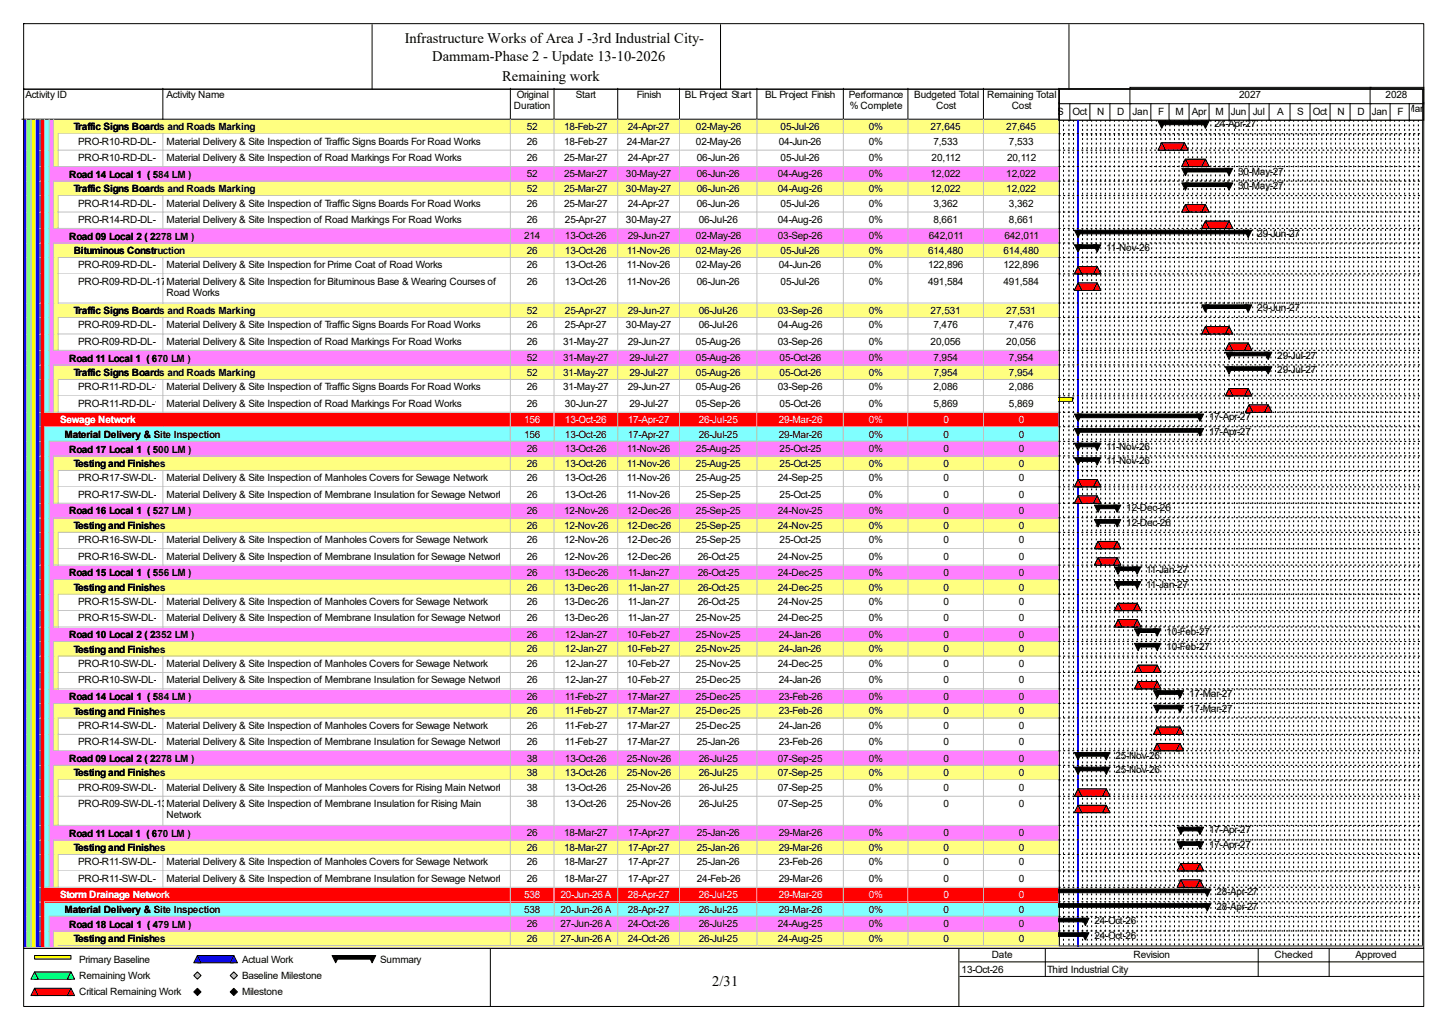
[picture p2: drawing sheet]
<svg xmlns="http://www.w3.org/2000/svg" width="420mm" height="297mm" viewBox="0 0 420 297" stroke-linecap="round" stroke-linejoin="round" font-family="sans-serif">
<defs><g id="words">
<g font-size="4.2">
<text x="117.3" y="12.4">Infrastructure Works of Area J -3rd Industrial City-</text>
<text x="125.3" y="17.7">Dammam-Phase 2 - Update 13-10-2026</text>
<text x="145.5" y="23.5">Remaining work</text>
<text x="206.5" y="285.6">2/31</text>
</g>
<g font-size="2.9">
<text x="7.4" y="28.4">Activity ID</text>
<text x="48.3" y="28.4">Activity Name</text>
<text x="149.8" y="28.4">Original</text>
<text x="166.9" y="28.4">Start</text>
<text x="184.6" y="28.4">Finish</text>
<text x="198.5" y="28.4">BL Project Start</text>
<text x="221.8" y="28.4">BL Project Finish</text>
<text x="246" y="28.4">Performance</text>
<text x="265" y="28.4">Budgeted Total</text>
<text x="286.1" y="28.4">Remaining Total</text>
<text x="359.2" y="28.4">2027</text>
<text x="401.6" y="28.4">2028</text>
<text x="149" y="31.6">Duration</text>
<text x="246.3" y="31.6">% Complete</text>
<text x="271.4" y="31.6">Cost</text>
<text x="293.2" y="31.6">Cost</text>
<text x="306.4" y="33.2">S</text>
<text x="310.9" y="33.2">Oct</text>
<text x="318" y="33.2">N</text>
<text x="323.8" y="33.2">D</text>
<text x="328.3" y="33.2">Jan</text>
<text x="335.7" y="33.2">F</text>
<text x="340.7" y="33.2">M</text>
<text x="345.4" y="33.2">Apr</text>
<text x="352.3" y="33.2">M</text>
<text x="356.8" y="33.2">Jun</text>
<text x="363.1" y="33.2">Jul</text>
<text x="370.2" y="33.2">A</text>
<text x="376" y="33.2">S</text>
<text x="380.5" y="33.2">Oct</text>
<text x="387.6" y="33.2">N</text>
<text x="393.4" y="33.2">D</text>
<text x="397.6" y="33.2">Jan</text>
<text x="405" y="33.2">F</text>
<text x="407.7" y="32.4">Mar</text>
<text x="21.4" y="37.8">Traffic Signs Boards and Roads Marking</text>
<text x="22.7" y="41.9">PRO-R10-RD-DL-140</text>
<text x="48.3" y="41.9">Material Delivery &amp; Site Inspection of Traffic Signs Boards For Road Works</text>
<text x="152.7" y="37.7">52</text>
<text x="152.7" y="41.9">26</text>
<text x="163.5" y="37.7">18-Feb-27</text>
<text x="163.5" y="41.9">18-Feb-27</text>
<text x="181.7" y="41.9">24-Mar-27</text>
<text x="181.9" y="37.7">24-Apr-27</text>
<text x="201.7" y="37.7">02-May-26</text>
<text x="201.7" y="41.9">02-May-26</text>
<text x="225.7" y="41.9">04-Jun-26</text>
<text x="226.2" y="37.7">05-Jul-26</text>
<text x="251.8" y="37.7">0%</text>
<text x="251.8" y="41.9">0%</text>
<text x="269.7" y="37.7">27,645</text>
<text x="270.6" y="41.9">7,533</text>
<text x="291.6" y="37.7">27,645</text>
<text x="292.4" y="41.9">7,533</text>
<text x="352" y="36.9">24-Apr-27</text>
<text x="22.7" y="46.7">PRO-R10-RD-DL-150</text>
<text x="48.3" y="46.7">Material Delivery &amp; Site Inspection of Road Markings For Road Works</text>
<text x="152.7" y="46.7">26</text>
<text x="163.5" y="46.7">25-Mar-27</text>
<text x="181.9" y="46.7">24-Apr-27</text>
<text x="202" y="46.7">06-Jun-26</text>
<text x="226.2" y="46.7">05-Jul-26</text>
<text x="251.8" y="46.7">0%</text>
<text x="270" y="46.7">20,112</text>
<text x="291.9" y="46.7">20,112</text>
<text x="20" y="51.5">Road 14 Local 1 ( 584 LM )</text>
<text x="152.7" y="51.4">52</text>
<text x="163.5" y="51.4">25-Mar-27</text>
<text x="181.4" y="51.4">30-May-27</text>
<text x="202" y="51.4">06-Jun-26</text>
<text x="225.5" y="51.4">04-Aug-26</text>
<text x="251.8" y="51.4">0%</text>
<text x="269.7" y="51.4">12,022</text>
<text x="291.6" y="51.4">12,022</text>
<text x="358.9" y="50.6">30-May-27</text>
<text x="21.4" y="55.7">Traffic Signs Boards and Roads Marking</text>
<text x="22.7" y="59.9">PRO-R14-RD-DL-140</text>
<text x="48.3" y="59.9">Material Delivery &amp; Site Inspection of Traffic Signs Boards For Road Works</text>
<text x="152.7" y="55.6">52</text>
<text x="152.7" y="59.9">26</text>
<text x="163.5" y="55.6">25-Mar-27</text>
<text x="163.5" y="59.9">25-Mar-27</text>
<text x="181.4" y="55.6">30-May-27</text>
<text x="181.9" y="59.9">24-Apr-27</text>
<text x="202" y="55.6">06-Jun-26</text>
<text x="202" y="59.9">06-Jun-26</text>
<text x="225.5" y="55.6">04-Aug-26</text>
<text x="226.2" y="59.9">05-Jul-26</text>
<text x="251.8" y="55.6">0%</text>
<text x="251.8" y="59.9">0%</text>
<text x="269.7" y="55.6">12,022</text>
<text x="270.6" y="59.9">3,362</text>
<text x="291.6" y="55.6">12,022</text>
<text x="292.4" y="59.9">3,362</text>
<text x="358.9" y="54.8">30-May-27</text>
<text x="22.7" y="64.6">PRO-R14-RD-DL-150</text>
<text x="48.3" y="64.6">Material Delivery &amp; Site Inspection of Road Markings For Road Works</text>
<text x="152.7" y="64.6">26</text>
<text x="163.7" y="64.6">25-Apr-27</text>
<text x="181.4" y="64.6">30-May-27</text>
<text x="202.5" y="64.6">06-Jul-26</text>
<text x="225.5" y="64.6">04-Aug-26</text>
<text x="251.8" y="64.6">0%</text>
<text x="270.6" y="64.6">8,661</text>
<text x="292.4" y="64.6">8,661</text>
<text x="20" y="69.4">Road 09 Local 2 ( 2278 LM )</text>
<text x="151.9" y="69.3">214</text>
<text x="163.7" y="69.3">13-Oct-26</text>
<text x="181.9" y="69.3">29-Jun-27</text>
<text x="201.7" y="69.3">02-May-26</text>
<text x="225.5" y="69.3">03-Sep-26</text>
<text x="251.8" y="69.3">0%</text>
<text x="269.2" y="69.3">642,011</text>
<text x="291.1" y="69.3">642,011</text>
<text x="364.4" y="68.5">29-Jun-27</text>
<text x="21.4" y="73.7">Bituminous Construction</text>
<text x="22.7" y="77.8">PRO-R09-RD-DL-160</text>
<text x="48.3" y="77.8">Material Delivery &amp; Site Inspection for Prime Coat of Road Works</text>
<text x="152.7" y="73.6">26</text>
<text x="152.7" y="77.8">26</text>
<text x="163.7" y="73.6">13-Oct-26</text>
<text x="163.7" y="77.8">13-Oct-26</text>
<text x="181.7" y="73.6">11-Nov-26</text>
<text x="181.7" y="77.8">11-Nov-26</text>
<text x="201.7" y="73.6">02-May-26</text>
<text x="201.7" y="77.8">02-May-26</text>
<text x="225.7" y="77.8">04-Jun-26</text>
<text x="226.2" y="73.6">05-Jul-26</text>
<text x="251.8" y="73.6">0%</text>
<text x="251.8" y="77.8">0%</text>
<text x="269" y="73.6">614,480</text>
<text x="269" y="77.8">122,896</text>
<text x="290.9" y="73.6">614,480</text>
<text x="290.9" y="77.8">122,896</text>
<text x="320.6" y="72.8">11-Nov-26</text>
<text x="22.7" y="82.5">PRO-R09-RD-DL-170</text>
<text x="48.3" y="82.5">Material Delivery &amp; Site Inspection for Bituminous Base &amp; Wearing Courses of</text>
<text x="152.7" y="82.5">26</text>
<text x="163.7" y="82.5">13-Oct-26</text>
<text x="181.7" y="82.5">11-Nov-26</text>
<text x="202" y="82.5">06-Jun-26</text>
<text x="226.2" y="82.5">05-Jul-26</text>
<text x="251.8" y="82.5">0%</text>
<text x="269" y="82.5">491,584</text>
<text x="290.9" y="82.5">491,584</text>
<text x="48.3" y="85.7">Road Works</text>
<text x="21.4" y="91.1">Traffic Signs Boards and Roads Marking</text>
<text x="22.7" y="95.2">PRO-R09-RD-DL-140</text>
<text x="48.3" y="95.2">Material Delivery &amp; Site Inspection of Traffic Signs Boards For Road Works</text>
<text x="152.7" y="91">52</text>
<text x="152.7" y="95.2">26</text>
<text x="163.7" y="91">25-Apr-27</text>
<text x="163.7" y="95.2">25-Apr-27</text>
<text x="181.4" y="95.2">30-May-27</text>
<text x="181.9" y="91">29-Jun-27</text>
<text x="202.5" y="91">06-Jul-26</text>
<text x="202.5" y="95.2">06-Jul-26</text>
<text x="225.5" y="91">03-Sep-26</text>
<text x="225.5" y="95.2">04-Aug-26</text>
<text x="251.8" y="91">0%</text>
<text x="251.8" y="95.2">0%</text>
<text x="269.7" y="91">27,531</text>
<text x="270.6" y="95.2">7,476</text>
<text x="291.6" y="91">27,531</text>
<text x="292.4" y="95.2">7,476</text>
<text x="364.4" y="90.2">29-Jun-27</text>
<text x="22.7" y="99.9">PRO-R09-RD-DL-150</text>
<text x="48.3" y="99.9">Material Delivery &amp; Site Inspection of Road Markings For Road Works</text>
<text x="152.7" y="99.9">26</text>
<text x="163.2" y="99.9">31-May-27</text>
<text x="181.9" y="99.9">29-Jun-27</text>
<text x="201.7" y="99.9">05-Aug-26</text>
<text x="225.5" y="99.9">03-Sep-26</text>
<text x="251.8" y="99.9">0%</text>
<text x="269.7" y="99.9">20,056</text>
<text x="291.6" y="99.9">20,056</text>
<text x="20" y="104.8">Road 11 Local 1 ( 670 LM )</text>
<text x="152.7" y="104.7">52</text>
<text x="163.2" y="104.7">31-May-27</text>
<text x="182.5" y="104.7">29-Jul-27</text>
<text x="201.7" y="104.7">05-Aug-26</text>
<text x="226" y="104.7">05-Oct-26</text>
<text x="251.8" y="104.7">0%</text>
<text x="270.6" y="104.7">7,954</text>
<text x="292.4" y="104.7">7,954</text>
<text x="370.2" y="103.9">29-Jul-27</text>
<text x="21.4" y="109">Traffic Signs Boards and Roads Marking</text>
<text x="22.7" y="113.1">PRO-R11-RD-DL-140</text>
<text x="48.3" y="113.1">Material Delivery &amp; Site Inspection of Traffic Signs Boards For Road Works</text>
<text x="152.7" y="108.9">52</text>
<text x="152.7" y="113.1">26</text>
<text x="163.2" y="108.9">31-May-27</text>
<text x="163.2" y="113.1">31-May-27</text>
<text x="181.9" y="113.1">29-Jun-27</text>
<text x="182.5" y="108.9">29-Jul-27</text>
<text x="201.7" y="108.9">05-Aug-26</text>
<text x="201.7" y="113.1">05-Aug-26</text>
<text x="225.5" y="113.1">03-Sep-26</text>
<text x="226" y="108.9">05-Oct-26</text>
<text x="251.8" y="108.9">0%</text>
<text x="251.8" y="113.1">0%</text>
<text x="270.6" y="108.9">7,954</text>
<text x="270.6" y="113.1">2,086</text>
<text x="292.4" y="108.9">7,954</text>
<text x="292.4" y="113.1">2,086</text>
<text x="370.2" y="108.1">29-Jul-27</text>
<text x="22.7" y="117.9">PRO-R11-RD-DL-150</text>
<text x="48.3" y="117.9">Material Delivery &amp; Site Inspection of Road Markings For Road Works</text>
<text x="152.7" y="117.9">26</text>
<text x="163.7" y="117.9">30-Jun-27</text>
<text x="182.5" y="117.9">29-Jul-27</text>
<text x="201.7" y="117.9">05-Sep-26</text>
<text x="226" y="117.9">05-Oct-26</text>
<text x="251.8" y="117.9">0%</text>
<text x="270.6" y="117.9">5,869</text>
<text x="292.4" y="117.9">5,869</text>
<text x="350.4" y="121.8">17-Apr-27</text>
<text x="18.7" y="126.9">Material Delivery &amp; Site Inspection</text>
<text x="20" y="131.1">Road 17 Local 1 ( 500 LM )</text>
<text x="151.9" y="126.8">156</text>
<text x="152.7" y="131.1">26</text>
<text x="163.7" y="126.8">13-Oct-26</text>
<text x="163.7" y="131.1">13-Oct-26</text>
<text x="181.7" y="131.1">11-Nov-26</text>
<text x="181.9" y="126.8">17-Apr-27</text>
<text x="201.7" y="131.1">25-Aug-25</text>
<text x="202.5" y="126.8">26-Jul-25</text>
<text x="225.7" y="126.8">29-Mar-26</text>
<text x="226" y="131.1">25-Oct-25</text>
<text x="251.8" y="126.8">0%</text>
<text x="251.8" y="131.1">0%</text>
<text x="273.4" y="126.8">0</text>
<text x="273.4" y="131.1">0</text>
<text x="295.3" y="126.8">0</text>
<text x="295.3" y="131.1">0</text>
<text x="320.6" y="130.3">11-Nov-26</text>
<text x="350.4" y="126">17-Apr-27</text>
<text x="21.4" y="135.3">Testing and Finishes</text>
<text x="152.7" y="135.3">26</text>
<text x="163.7" y="135.3">13-Oct-26</text>
<text x="181.7" y="135.3">11-Nov-26</text>
<text x="201.7" y="135.3">25-Aug-25</text>
<text x="226" y="135.3">25-Oct-25</text>
<text x="251.8" y="135.3">0%</text>
<text x="273.4" y="135.3">0</text>
<text x="295.3" y="135.3">0</text>
<text x="320.6" y="134.5">11-Nov-26</text>
<text x="22.7" y="139.5">PRO-R17-SW-DL-120</text>
<text x="48.3" y="139.5">Material Delivery &amp; Site Inspection of Manholes Covers for Sewage Network</text>
<text x="152.7" y="139.5">26</text>
<text x="163.7" y="139.5">13-Oct-26</text>
<text x="181.7" y="139.5">11-Nov-26</text>
<text x="201.7" y="139.5">25-Aug-25</text>
<text x="225.5" y="139.5">24-Sep-25</text>
<text x="251.8" y="139.5">0%</text>
<text x="273.4" y="139.5">0</text>
<text x="295.3" y="139.5">0</text>
<text x="20" y="149.1">Road 16 Local 1 ( 527 LM )</text>
<text x="22.7" y="144.2">PRO-R17-SW-DL-130</text>
<text x="48.3" y="144.2">Material Delivery &amp; Site Inspection of Membrane Insulation for Sewage Network</text>
<text x="152.7" y="144.2">26</text>
<text x="152.7" y="149">26</text>
<text x="163.5" y="149">12-Nov-26</text>
<text x="163.7" y="144.2">13-Oct-26</text>
<text x="181.7" y="144.2">11-Nov-26</text>
<text x="181.7" y="149">12-Dec-26</text>
<text x="201.7" y="144.2">25-Sep-25</text>
<text x="201.7" y="149">25-Sep-25</text>
<text x="225.5" y="149">24-Nov-25</text>
<text x="226" y="144.2">25-Oct-25</text>
<text x="251.8" y="144.2">0%</text>
<text x="251.8" y="149">0%</text>
<text x="273.4" y="144.2">0</text>
<text x="273.4" y="149">0</text>
<text x="295.3" y="144.2">0</text>
<text x="295.3" y="149">0</text>
<text x="326.4" y="148.2">12-Dec-26</text>
<text x="21.4" y="153.3">Testing and Finishes</text>
<text x="152.7" y="153.2">26</text>
<text x="163.5" y="153.2">12-Nov-26</text>
<text x="181.7" y="153.2">12-Dec-26</text>
<text x="201.7" y="153.2">25-Sep-25</text>
<text x="225.5" y="153.2">24-Nov-25</text>
<text x="251.8" y="153.2">0%</text>
<text x="273.4" y="153.2">0</text>
<text x="295.3" y="153.2">0</text>
<text x="326.4" y="152.4">12-Dec-26</text>
<text x="22.7" y="157.4">PRO-R16-SW-DL-120</text>
<text x="48.3" y="157.4">Material Delivery &amp; Site Inspection of Manholes Covers for Sewage Network</text>
<text x="152.7" y="157.4">26</text>
<text x="163.5" y="157.4">12-Nov-26</text>
<text x="181.7" y="157.4">12-Dec-26</text>
<text x="201.7" y="157.4">25-Sep-25</text>
<text x="226" y="157.4">25-Oct-25</text>
<text x="251.8" y="157.4">0%</text>
<text x="273.4" y="157.4">0</text>
<text x="295.3" y="157.4">0</text>
<text x="20" y="167">Road 15 Local 1 ( 556 LM )</text>
<text x="22.7" y="162.2">PRO-R16-SW-DL-130</text>
<text x="48.3" y="162.2">Material Delivery &amp; Site Inspection of Membrane Insulation for Sewage Network</text>
<text x="152.7" y="162.2">26</text>
<text x="152.7" y="166.9">26</text>
<text x="163.5" y="162.2">12-Nov-26</text>
<text x="163.5" y="166.9">13-Dec-26</text>
<text x="181.7" y="162.2">12-Dec-26</text>
<text x="181.9" y="166.9">11-Jan-27</text>
<text x="202.3" y="162.2">26-Oct-25</text>
<text x="202.3" y="166.9">26-Oct-25</text>
<text x="225.5" y="162.2">24-Nov-25</text>
<text x="225.5" y="166.9">24-Dec-25</text>
<text x="251.8" y="162.2">0%</text>
<text x="251.8" y="166.9">0%</text>
<text x="273.4" y="162.2">0</text>
<text x="273.4" y="166.9">0</text>
<text x="295.3" y="162.2">0</text>
<text x="295.3" y="166.9">0</text>
<text x="332.2" y="166.1">11-Jan-27</text>
<text x="21.4" y="171.2">Testing and Finishes</text>
<text x="152.7" y="171.1">26</text>
<text x="163.5" y="171.1">13-Dec-26</text>
<text x="181.9" y="171.1">11-Jan-27</text>
<text x="202.3" y="171.1">26-Oct-25</text>
<text x="225.5" y="171.1">24-Dec-25</text>
<text x="251.8" y="171.1">0%</text>
<text x="273.4" y="171.1">0</text>
<text x="295.3" y="171.1">0</text>
<text x="332.2" y="170.3">11-Jan-27</text>
<text x="22.7" y="175.3">PRO-R15-SW-DL-120</text>
<text x="48.3" y="175.3">Material Delivery &amp; Site Inspection of Manholes Covers for Sewage Network</text>
<text x="152.7" y="175.3">26</text>
<text x="163.5" y="175.3">13-Dec-26</text>
<text x="181.9" y="175.3">11-Jan-27</text>
<text x="202.3" y="175.3">26-Oct-25</text>
<text x="225.5" y="175.3">24-Nov-25</text>
<text x="251.8" y="175.3">0%</text>
<text x="273.4" y="175.3">0</text>
<text x="295.3" y="175.3">0</text>
<text x="20" y="184.9">Road 10 Local 2 ( 2352 LM )</text>
<text x="22.7" y="180.1">PRO-R15-SW-DL-130</text>
<text x="48.3" y="180.1">Material Delivery &amp; Site Inspection of Membrane Insulation for Sewage Network</text>
<text x="152.7" y="180.1">26</text>
<text x="152.7" y="184.8">26</text>
<text x="163.5" y="180.1">13-Dec-26</text>
<text x="163.7" y="184.8">12-Jan-27</text>
<text x="181.7" y="184.8">10-Feb-27</text>
<text x="181.9" y="180.1">11-Jan-27</text>
<text x="201.7" y="180.1">25-Nov-25</text>
<text x="201.7" y="184.8">25-Nov-25</text>
<text x="225.5" y="180.1">24-Dec-25</text>
<text x="225.7" y="184.8">24-Jan-26</text>
<text x="251.8" y="180.1">0%</text>
<text x="251.8" y="184.8">0%</text>
<text x="273.4" y="180.1">0</text>
<text x="273.4" y="184.8">0</text>
<text x="295.3" y="180.1">0</text>
<text x="295.3" y="184.8">0</text>
<text x="338" y="184.1">10-Feb-27</text>
<text x="21.4" y="189.1">Testing and Finishes</text>
<text x="152.7" y="189.1">26</text>
<text x="163.7" y="189.1">12-Jan-27</text>
<text x="181.7" y="189.1">10-Feb-27</text>
<text x="201.7" y="189.1">25-Nov-25</text>
<text x="225.7" y="189.1">24-Jan-26</text>
<text x="251.8" y="189.1">0%</text>
<text x="273.4" y="189.1">0</text>
<text x="295.3" y="189.1">0</text>
<text x="338" y="188.3">10-Feb-27</text>
<text x="22.7" y="193.3">PRO-R10-SW-DL-120</text>
<text x="48.3" y="193.3">Material Delivery &amp; Site Inspection of Manholes Covers for Sewage Network</text>
<text x="152.7" y="193.3">26</text>
<text x="163.7" y="193.3">12-Jan-27</text>
<text x="181.7" y="193.3">10-Feb-27</text>
<text x="201.7" y="193.3">25-Nov-25</text>
<text x="225.5" y="193.3">24-Dec-25</text>
<text x="251.8" y="193.3">0%</text>
<text x="273.4" y="193.3">0</text>
<text x="295.3" y="193.3">0</text>
<text x="20" y="202.9">Road 14 Local 1 ( 584 LM )</text>
<text x="22.7" y="198">PRO-R10-SW-DL-130</text>
<text x="48.3" y="198">Material Delivery &amp; Site Inspection of Membrane Insulation for Sewage Network</text>
<text x="152.7" y="198">26</text>
<text x="152.7" y="202.8">26</text>
<text x="163.7" y="198">12-Jan-27</text>
<text x="163.7" y="202.8">11-Feb-27</text>
<text x="181.7" y="198">10-Feb-27</text>
<text x="181.7" y="202.8">17-Mar-27</text>
<text x="201.7" y="198">25-Dec-25</text>
<text x="201.7" y="202.8">25-Dec-25</text>
<text x="225.7" y="198">24-Jan-26</text>
<text x="225.7" y="202.8">23-Feb-26</text>
<text x="251.8" y="198">0%</text>
<text x="251.8" y="202.8">0%</text>
<text x="273.4" y="198">0</text>
<text x="273.4" y="202.8">0</text>
<text x="295.3" y="198">0</text>
<text x="295.3" y="202.8">0</text>
<text x="344.6" y="202">17-Mar-27</text>
<text x="21.4" y="207.1">Testing and Finishes</text>
<text x="152.7" y="207">26</text>
<text x="163.7" y="207">11-Feb-27</text>
<text x="181.7" y="207">17-Mar-27</text>
<text x="201.7" y="207">25-Dec-25</text>
<text x="225.7" y="207">23-Feb-26</text>
<text x="251.8" y="207">0%</text>
<text x="273.4" y="207">0</text>
<text x="295.3" y="207">0</text>
<text x="344.6" y="206.2">17-Mar-27</text>
<text x="22.7" y="211.2">PRO-R14-SW-DL-120</text>
<text x="22.7" y="215.9">PRO-R14-SW-DL-130</text>
<text x="48.3" y="211.2">Material Delivery &amp; Site Inspection of Manholes Covers for Sewage Network</text>
<text x="48.3" y="215.9">Material Delivery &amp; Site Inspection of Membrane Insulation for Sewage Network</text>
<text x="152.7" y="211.2">26</text>
<text x="152.7" y="215.9">26</text>
<text x="163.7" y="211.2">11-Feb-27</text>
<text x="163.7" y="215.9">11-Feb-27</text>
<text x="181.7" y="211.2">17-Mar-27</text>
<text x="181.7" y="215.9">17-Mar-27</text>
<text x="201.7" y="211.2">25-Dec-25</text>
<text x="202" y="215.9">25-Jan-26</text>
<text x="225.7" y="211.2">24-Jan-26</text>
<text x="225.7" y="215.9">23-Feb-26</text>
<text x="251.8" y="211.2">0%</text>
<text x="251.8" y="215.9">0%</text>
<text x="273.4" y="211.2">0</text>
<text x="273.4" y="215.9">0</text>
<text x="295.3" y="211.2">0</text>
<text x="295.3" y="215.9">0</text>
<text x="20" y="220.8">Road 09 Local 2 ( 2278 LM )</text>
<text x="152.7" y="220.7">38</text>
<text x="163.7" y="220.7">13-Oct-26</text>
<text x="181.7" y="220.7">25-Nov-26</text>
<text x="202.5" y="220.7">26-Jul-25</text>
<text x="225.5" y="220.7">07-Sep-25</text>
<text x="251.8" y="220.7">0%</text>
<text x="273.4" y="220.7">0</text>
<text x="295.3" y="220.7">0</text>
<text x="323.3" y="219.9">25-Nov-26</text>
<text x="21.4" y="225">Testing and Finishes</text>
<text x="152.7" y="224.9">38</text>
<text x="163.7" y="224.9">13-Oct-26</text>
<text x="181.7" y="224.9">25-Nov-26</text>
<text x="202.5" y="224.9">26-Jul-25</text>
<text x="225.5" y="224.9">07-Sep-25</text>
<text x="251.8" y="224.9">0%</text>
<text x="273.4" y="224.9">0</text>
<text x="295.3" y="224.9">0</text>
<text x="323.3" y="224.1">25-Nov-26</text>
<text x="22.7" y="229.2">PRO-R09-SW-DL-120</text>
<text x="22.7" y="233.9">PRO-R09-SW-DL-130</text>
<text x="48.3" y="229.2">Material Delivery &amp; Site Inspection of Manholes Covers for Rising Main Network</text>
<text x="48.3" y="233.9">Material Delivery &amp; Site Inspection of Membrane Insulation for Rising Main</text>
<text x="152.7" y="229.2">38</text>
<text x="152.7" y="233.9">38</text>
<text x="163.7" y="229.2">13-Oct-26</text>
<text x="163.7" y="233.9">13-Oct-26</text>
<text x="181.7" y="229.2">25-Nov-26</text>
<text x="181.7" y="233.9">25-Nov-26</text>
<text x="202.5" y="229.2">26-Jul-25</text>
<text x="202.5" y="233.9">26-Jul-25</text>
<text x="225.5" y="229.2">07-Sep-25</text>
<text x="225.5" y="233.9">07-Sep-25</text>
<text x="251.8" y="229.2">0%</text>
<text x="251.8" y="233.9">0%</text>
<text x="273.4" y="229.2">0</text>
<text x="273.4" y="233.9">0</text>
<text x="295.3" y="229.2">0</text>
<text x="295.3" y="233.9">0</text>
<text x="48.3" y="237.1">Network</text>
<text x="20" y="242.4">Road 11 Local 1 ( 670 LM )</text>
<text x="152.7" y="242.3">26</text>
<text x="163.5" y="242.3">18-Mar-27</text>
<text x="181.9" y="242.3">17-Apr-27</text>
<text x="202" y="242.3">25-Jan-26</text>
<text x="225.7" y="242.3">29-Mar-26</text>
<text x="251.8" y="242.3">0%</text>
<text x="273.4" y="242.3">0</text>
<text x="295.3" y="242.3">0</text>
<text x="350.4" y="241.5">17-Apr-27</text>
<text x="350.4" y="245.7">17-Apr-27</text>
<text x="21.4" y="246.6">Testing and Finishes</text>
<text x="22.7" y="250.7">PRO-R11-SW-DL-120</text>
<text x="48.3" y="250.7">Material Delivery &amp; Site Inspection of Manholes Covers for Sewage Network</text>
<text x="152.7" y="246.5">26</text>
<text x="152.7" y="250.7">26</text>
<text x="163.5" y="246.5">18-Mar-27</text>
<text x="163.5" y="250.7">18-Mar-27</text>
<text x="181.9" y="246.5">17-Apr-27</text>
<text x="181.9" y="250.7">17-Apr-27</text>
<text x="202" y="246.5">25-Jan-26</text>
<text x="202" y="250.7">25-Jan-26</text>
<text x="225.7" y="246.5">29-Mar-26</text>
<text x="225.7" y="250.7">23-Feb-26</text>
<text x="251.8" y="246.5">0%</text>
<text x="251.8" y="250.7">0%</text>
<text x="273.4" y="246.5">0</text>
<text x="273.4" y="250.7">0</text>
<text x="295.3" y="246.5">0</text>
<text x="295.3" y="250.7">0</text>
<text x="22.7" y="255.5">PRO-R11-SW-DL-130</text>
<text x="48.3" y="255.5">Material Delivery &amp; Site Inspection of Membrane Insulation for Sewage Network</text>
<text x="152.7" y="255.5">26</text>
<text x="163.5" y="255.5">18-Mar-27</text>
<text x="181.9" y="255.5">17-Apr-27</text>
<text x="202" y="255.5">24-Feb-26</text>
<text x="225.7" y="255.5">29-Mar-26</text>
<text x="251.8" y="255.5">0%</text>
<text x="273.4" y="255.5">0</text>
<text x="295.3" y="255.5">0</text>
<text x="352.6" y="259.5">28-Apr-27</text>
<text x="352.6" y="263.7">28-Apr-27</text>
<text x="18.7" y="264.5">Material Delivery &amp; Site Inspection</text>
<text x="20" y="268.8">Road 18 Local 1 ( 479 LM )</text>
<text x="151.9" y="264.5">538</text>
<text x="152.7" y="268.7">26</text>
<text x="162.4" y="264.5">20-Jun-26 A</text>
<text x="162.4" y="268.7">27-Jun-26 A</text>
<text x="181.9" y="264.5">28-Apr-27</text>
<text x="181.9" y="268.7">24-Oct-26</text>
<text x="202.5" y="264.5">26-Jul-25</text>
<text x="202.5" y="268.7">26-Jul-25</text>
<text x="225.5" y="268.7">24-Aug-25</text>
<text x="225.7" y="264.5">29-Mar-26</text>
<text x="251.8" y="264.5">0%</text>
<text x="251.8" y="268.7">0%</text>
<text x="273.4" y="264.5">0</text>
<text x="273.4" y="268.7">0</text>
<text x="295.3" y="264.5">0</text>
<text x="295.3" y="268.7">0</text>
<text x="317.2" y="267.9">24-Oct-26</text>
<text x="21.4" y="273">Testing and Finishes</text>
<text x="152.7" y="272.9">26</text>
<text x="162.4" y="272.9">27-Jun-26 A</text>
<text x="181.9" y="272.9">24-Oct-26</text>
<text x="202.5" y="272.9">26-Jul-25</text>
<text x="225.5" y="272.9">24-Aug-25</text>
<text x="251.8" y="272.9">0%</text>
<text x="273.4" y="272.9">0</text>
<text x="295.3" y="272.9">0</text>
<text x="317.2" y="272.1">24-Oct-26</text>
<text x="22.9" y="279">Primary Baseline</text>
<text x="70.1" y="279">Actual Work</text>
<text x="110.2" y="279">Summary</text>
<text x="278.7" y="281.9">13-Oct-26</text>
<text x="287.4" y="277.7">Date</text>
<text x="303.5" y="281.9">Third Industrial City</text>
<text x="328.5" y="277.7">Revision</text>
<text x="369.4" y="277.7">Checked</text>
<text x="392.9" y="277.7">Approved</text>
<text x="22.9" y="283.7">Remaining Work</text>
<text x="70.1" y="283.7">Baseline Milestone</text>
<text x="22.9" y="288.5">Critical Remaining Work</text>
<text x="70.1" y="288.5">Milestone</text>
</g>
<g font-size="2.9" fill="#fff">
<text x="17.4" y="122.7">Sewage Network</text>
<text x="151.9" y="122.6">156</text>
<text x="163.7" y="122.6">13-Oct-26</text>
<text x="181.9" y="122.6">17-Apr-27</text>
<text x="202.5" y="122.6">26-Jul-25</text>
<text x="225.7" y="122.6">29-Mar-26</text>
<text x="251.8" y="122.6">0%</text>
<text x="273.4" y="122.6">0</text>
<text x="295.3" y="122.6">0</text>
<text x="17.4" y="260.4">Storm Drainage Network</text>
<text x="151.9" y="260.3">538</text>
<text x="162.4" y="260.3">20-Jun-26 A</text>
<text x="181.9" y="260.3">28-Apr-27</text>
<text x="202.5" y="260.3">26-Jul-25</text>
<text x="225.7" y="260.3">29-Mar-26</text>
<text x="251.8" y="260.3">0%</text>
<text x="273.4" y="260.3">0</text>
<text x="295.3" y="260.3">0</text>
</g>
</g></defs>
<path d="M47.2 25.6v8.9h-40.9" fill="none" stroke="#000" stroke-width=".29"/>
<path d="M47.5 25.6h100.7v9.2h-100.7z" fill="#fff"/>
<path d="M147.9 25.6v8.9h-100.7" fill="none" stroke="#000" stroke-width=".29"/>
<path d="M148.2 25.6h12.7v9.2h-12.7z" fill="#fff"/>
<path d="M160.6 25.6v8.9h-12.7" fill="none" stroke="#000" stroke-width=".29"/>
<path d="M160.9 25.6h18.4v9.2h-18.4z" fill="#fff"/>
<path d="M179 25.6v8.9h-18.4" fill="none" stroke="#000" stroke-width=".29"/>
<path d="M179.3 25.6h17.9v9.2h-17.9z" fill="#fff"/>
<path d="M197 25.6v8.9h-18" fill="none" stroke="#000" stroke-width=".29"/>
<path d="M197.2 25.6h22.5v9.2h-22.5z" fill="#fff"/>
<path d="M219.4 25.6v8.9h-22.4" fill="none" stroke="#000" stroke-width=".29"/>
<path d="M219.7 25.6h25v9.2h-25z" fill="#fff"/>
<path d="M244.4 25.6v8.9h-25" fill="none" stroke="#000" stroke-width=".29"/>
<path d="M244.7 25.6h18.7v9.2h-18.7z" fill="#fff"/>
<path d="M263.2 25.6v8.9h-18.8" fill="none" stroke="#000" stroke-width=".29"/>
<path d="M263.4 25.6h21.9v9.2h-21.9z" fill="#fff"/>
<path d="M285 25.6v8.9h-21.8" fill="none" stroke="#000" stroke-width=".29"/>
<path d="M285.3 25.6h21.9v9.2h-21.9z" fill="#fff"/>
<path d="M306.9 25.6v8.9h-21.9" fill="none" stroke="#000" stroke-width=".29"/>
<path d="M6.6 34.8h1.3v4.2h-1.3z" fill="#00f"/>
<path d="M7.6 34.5v4.5" fill="none" stroke="#c0c0c0" stroke-width=".29"/>
<path d="M7.9 34.8h1.3v4.2h-1.3z" fill="#80ff80"/>
<path d="M9 34.5v4.5" fill="none" stroke="#c0c0c0" stroke-width=".29"/>
<path d="M9.2 34.8h1.3v4.2h-1.3z" fill="#ff0"/>
<path d="M10.3 34.5v4.5" fill="none" stroke="#c0c0c0" stroke-width=".29"/>
<path d="M10.5 34.8h1.4v4.2h-1.4z" fill="#00f"/>
<path d="M11.6 34.5v4.5" fill="none" stroke="#c0c0c0" stroke-width=".29"/>
<path d="M11.9 34.8h1.3v4.2h-1.3z" fill="#f00"/>
<path d="M12.9 34.5v4.5" fill="none" stroke="#c0c0c0" stroke-width=".29"/>
<path d="M13.2 34.8h1.3v4.2h-1.3z" fill="#80ffff"/>
<path d="M14.2 34.5v4.5" fill="none" stroke="#c0c0c0" stroke-width=".29"/>
<path d="M14.5 34.8h1.3v4.2h-1.3z" fill="#ff80ff"/>
<path d="M15.6 34.5v4.5" fill="none" stroke="#c0c0c0" stroke-width=".29"/>
<path d="M15.8 34.8h31.7v4.2h-31.7z" fill="#ffff80"/>
<path d="M16.9 38.8h30.6" fill="none" stroke="#c0c0c0" stroke-width=".29"/>
<path d="M47.5 34.8h100.7v4.2h-100.7z" fill="#ffff80"/>
<path d="M147.9 34.5v4.3h-100.4" fill="none" stroke="#c0c0c0" stroke-width=".29"/>
<path d="M148.2 34.8h12.7v4.2h-12.7z" fill="#ffff80"/>
<path d="M160.6 34.5v4.3h-12.4" fill="none" stroke="#c0c0c0" stroke-width=".29"/>
<path d="M160.9 34.8h18.4v4.2h-18.4z" fill="#ffff80"/>
<path d="M179 34.5v4.3h-18.1" fill="none" stroke="#c0c0c0" stroke-width=".29"/>
<path d="M179.3 34.8h17.9v4.2h-17.9z" fill="#ffff80"/>
<path d="M197 34.5v4.3h-17.7" fill="none" stroke="#c0c0c0" stroke-width=".29"/>
<path d="M197.2 34.8h22.5v4.2h-22.5z" fill="#ffff80"/>
<path d="M219.4 34.5v4.3h-22.2" fill="none" stroke="#c0c0c0" stroke-width=".29"/>
<path d="M219.7 34.8h25v4.2h-25z" fill="#ffff80"/>
<path d="M244.4 34.5v4.3h-24.7" fill="none" stroke="#c0c0c0" stroke-width=".29"/>
<path d="M244.7 34.8h18.7v4.2h-18.7z" fill="#ffff80"/>
<path d="M263.2 34.5v4.3h-18.5" fill="none" stroke="#c0c0c0" stroke-width=".29"/>
<path d="M263.4 34.8h21.9v4.2h-21.9z" fill="#ffff80"/>
<path d="M285 34.5v4.3h-21.6" fill="none" stroke="#c0c0c0" stroke-width=".29"/>
<path d="M285.3 34.8h21.9v4.2h-21.9z" fill="#ffff80"/>
<path d="M306.9 34.5v4.3h-21.6" fill="none" stroke="#c0c0c0" stroke-width=".29"/>
<path d="M6.6 39h1.3v4.8h-1.3z" fill="#00f"/>
<path d="M7.6 38.8v5" fill="none" stroke="#c0c0c0" stroke-width=".29"/>
<path d="M7.9 39h1.3v4.8h-1.3z" fill="#80ff80"/>
<path d="M9 38.8v5" fill="none" stroke="#c0c0c0" stroke-width=".29"/>
<path d="M9.2 39h1.3v4.8h-1.3z" fill="#ff0"/>
<path d="M10.3 38.8v5" fill="none" stroke="#c0c0c0" stroke-width=".29"/>
<path d="M10.5 39h1.4v4.8h-1.4z" fill="#00f"/>
<path d="M11.6 38.8v5" fill="none" stroke="#c0c0c0" stroke-width=".29"/>
<path d="M11.9 39h1.3v4.8h-1.3z" fill="#f00"/>
<path d="M12.9 38.8v5" fill="none" stroke="#c0c0c0" stroke-width=".29"/>
<path d="M13.2 39h1.3v4.8h-1.3z" fill="#80ffff"/>
<path d="M14.2 38.8v5" fill="none" stroke="#c0c0c0" stroke-width=".29"/>
<path d="M14.5 39h1.3v4.8h-1.3z" fill="#ff80ff"/>
<path d="M15.6 38.8v5" fill="none" stroke="#c0c0c0" stroke-width=".29"/>
<path d="M15.8 39h1.3v4.8h-1.3z" fill="#ffff80"/>
<path d="M16.9 38.8v5" fill="none" stroke="#c0c0c0" stroke-width=".29"/>
<path d="M17.1 39h30.4v4.8h-30.4z" fill="#fff"/>
<path d="M47.2 38.8v5M16.9 43.5h30.6" fill="none" stroke="#c0c0c0" stroke-width=".29"/>
<path d="M47.5 39h100.7v4.8h-100.7z" fill="#fff"/>
<path d="M147.9 38.8v4.7h-100.4" fill="none" stroke="#c0c0c0" stroke-width=".29"/>
<path d="M148.2 39h12.7v4.8h-12.7z" fill="#fff"/>
<path d="M160.6 38.8v4.7h-12.4" fill="none" stroke="#c0c0c0" stroke-width=".29"/>
<path d="M160.9 39h18.4v4.8h-18.4z" fill="#fff"/>
<path d="M179 38.8v4.7h-18.1" fill="none" stroke="#c0c0c0" stroke-width=".29"/>
<path d="M179.3 39h17.9v4.8h-17.9z" fill="#fff"/>
<path d="M197 38.8v4.7h-17.7" fill="none" stroke="#c0c0c0" stroke-width=".29"/>
<path d="M197.2 39h22.5v4.8h-22.5z" fill="#fff"/>
<path d="M219.4 38.8v4.7h-22.2" fill="none" stroke="#c0c0c0" stroke-width=".29"/>
<path d="M219.7 39h25v4.8h-25z" fill="#fff"/>
<path d="M244.4 38.8v4.7h-24.7" fill="none" stroke="#c0c0c0" stroke-width=".29"/>
<path d="M244.7 39h18.7v4.8h-18.7z" fill="#fff"/>
<path d="M263.2 38.8v4.7h-18.5" fill="none" stroke="#c0c0c0" stroke-width=".29"/>
<path d="M263.4 39h21.9v4.8h-21.9z" fill="#fff"/>
<path d="M285 38.8v4.7h-21.6" fill="none" stroke="#c0c0c0" stroke-width=".29"/>
<path d="M285.3 39h21.9v4.8h-21.9z" fill="#fff"/>
<path d="M306.9 38.8v4.7h-21.6" fill="none" stroke="#c0c0c0" stroke-width=".29"/>
<path d="M6.6 43.8h1.3v4.7h-1.3z" fill="#00f"/>
<path d="M7.6 43.5v5" fill="none" stroke="#c0c0c0" stroke-width=".29"/>
<path d="M7.9 43.8h1.3v4.7h-1.3z" fill="#80ff80"/>
<path d="M9 43.5v5" fill="none" stroke="#c0c0c0" stroke-width=".29"/>
<path d="M9.2 43.8h1.3v4.7h-1.3z" fill="#ff0"/>
<path d="M10.3 43.5v5" fill="none" stroke="#c0c0c0" stroke-width=".29"/>
<path d="M10.5 43.8h1.4v4.7h-1.4z" fill="#00f"/>
<path d="M11.6 43.5v5" fill="none" stroke="#c0c0c0" stroke-width=".29"/>
<path d="M11.9 43.8h1.3v4.7h-1.3z" fill="#f00"/>
<path d="M12.9 43.5v5" fill="none" stroke="#c0c0c0" stroke-width=".29"/>
<path d="M13.2 43.8h1.3v4.7h-1.3z" fill="#80ffff"/>
<path d="M14.2 43.5v5" fill="none" stroke="#c0c0c0" stroke-width=".29"/>
<path d="M14.5 43.8h1.3v4.7h-1.3z" fill="#ff80ff"/>
<path d="M15.6 43.5v5" fill="none" stroke="#c0c0c0" stroke-width=".29"/>
<path d="M15.8 43.8h1.3v4.7h-1.3z" fill="#ffff80"/>
<path d="M15.6 48.3h1.5M16.9 43.5v5" fill="none" stroke="#c0c0c0" stroke-width=".29"/>
<path d="M17.1 43.8h30.4v4.7h-30.4z" fill="#fff"/>
<path d="M16.9 48.3h30.6M47.2 43.5v5" fill="none" stroke="#c0c0c0" stroke-width=".29"/>
<path d="M47.5 43.8h100.7v4.7h-100.7z" fill="#fff"/>
<path d="M147.9 43.5v4.8h-100.4" fill="none" stroke="#c0c0c0" stroke-width=".29"/>
<path d="M148.2 43.8h12.7v4.7h-12.7z" fill="#fff"/>
<path d="M160.6 43.5v4.8h-12.4" fill="none" stroke="#c0c0c0" stroke-width=".29"/>
<path d="M160.9 43.8h18.4v4.7h-18.4z" fill="#fff"/>
<path d="M179 43.5v4.8h-18.1" fill="none" stroke="#c0c0c0" stroke-width=".29"/>
<path d="M179.3 43.8h17.9v4.7h-17.9z" fill="#fff"/>
<path d="M197 43.5v4.8h-17.7" fill="none" stroke="#c0c0c0" stroke-width=".29"/>
<path d="M197.2 43.8h22.5v4.7h-22.5z" fill="#fff"/>
<path d="M219.4 43.5v4.8h-22.2" fill="none" stroke="#c0c0c0" stroke-width=".29"/>
<path d="M219.7 43.8h25v4.7h-25z" fill="#fff"/>
<path d="M244.4 43.5v4.8h-24.7" fill="none" stroke="#c0c0c0" stroke-width=".29"/>
<path d="M244.7 43.8h18.7v4.7h-18.7z" fill="#fff"/>
<path d="M263.2 43.5v4.8h-18.5" fill="none" stroke="#c0c0c0" stroke-width=".29"/>
<path d="M263.4 43.8h21.9v4.7h-21.9z" fill="#fff"/>
<path d="M285 43.5v4.8h-21.6" fill="none" stroke="#c0c0c0" stroke-width=".29"/>
<path d="M285.3 43.8h21.9v4.7h-21.9z" fill="#fff"/>
<path d="M306.9 43.5v4.8h-21.6" fill="none" stroke="#c0c0c0" stroke-width=".29"/>
<path d="M6.6 48.5h1.3v4.2h-1.3z" fill="#00f"/>
<path d="M7.6 48.3v4.4" fill="none" stroke="#c0c0c0" stroke-width=".29"/>
<path d="M7.9 48.5h1.3v4.2h-1.3z" fill="#80ff80"/>
<path d="M9 48.3v4.4" fill="none" stroke="#c0c0c0" stroke-width=".29"/>
<path d="M9.2 48.5h1.3v4.2h-1.3z" fill="#ff0"/>
<path d="M10.3 48.3v4.4" fill="none" stroke="#c0c0c0" stroke-width=".29"/>
<path d="M10.5 48.5h1.4v4.2h-1.4z" fill="#00f"/>
<path d="M11.6 48.3v4.4" fill="none" stroke="#c0c0c0" stroke-width=".29"/>
<path d="M11.9 48.5h1.3v4.2h-1.3z" fill="#f00"/>
<path d="M12.9 48.3v4.4" fill="none" stroke="#c0c0c0" stroke-width=".29"/>
<path d="M13.2 48.5h1.3v4.2h-1.3z" fill="#80ffff"/>
<path d="M14.2 48.3v4.4" fill="none" stroke="#c0c0c0" stroke-width=".29"/>
<path d="M14.5 48.5h33v4.2h-33z" fill="#ff80ff"/>
<path d="M15.6 52.5h31.9" fill="none" stroke="#c0c0c0" stroke-width=".29"/>
<path d="M47.5 48.5h100.7v4.2h-100.7z" fill="#ff80ff"/>
<path d="M147.9 48.3v4.2h-100.4" fill="none" stroke="#c0c0c0" stroke-width=".29"/>
<path d="M148.2 48.5h12.7v4.2h-12.7z" fill="#ff80ff"/>
<path d="M160.6 48.3v4.2h-12.4" fill="none" stroke="#c0c0c0" stroke-width=".29"/>
<path d="M160.9 48.5h18.4v4.2h-18.4z" fill="#ff80ff"/>
<path d="M179 48.3v4.2h-18.1" fill="none" stroke="#c0c0c0" stroke-width=".29"/>
<path d="M179.3 48.5h17.9v4.2h-17.9z" fill="#ff80ff"/>
<path d="M197 48.3v4.2h-17.7" fill="none" stroke="#c0c0c0" stroke-width=".29"/>
<path d="M197.2 48.5h22.5v4.2h-22.5z" fill="#ff80ff"/>
<path d="M219.4 48.3v4.2h-22.2" fill="none" stroke="#c0c0c0" stroke-width=".29"/>
<path d="M219.7 48.5h25v4.2h-25z" fill="#ff80ff"/>
<path d="M244.4 48.3v4.2h-24.7" fill="none" stroke="#c0c0c0" stroke-width=".29"/>
<path d="M244.7 48.5h18.7v4.2h-18.7z" fill="#ff80ff"/>
<path d="M263.2 48.3v4.2h-18.5" fill="none" stroke="#c0c0c0" stroke-width=".29"/>
<path d="M263.4 48.5h21.9v4.2h-21.9z" fill="#ff80ff"/>
<path d="M285 48.3v4.2h-21.6" fill="none" stroke="#c0c0c0" stroke-width=".29"/>
<path d="M285.3 48.5h21.9v4.2h-21.9z" fill="#ff80ff"/>
<path d="M306.9 48.3v4.2h-21.6" fill="none" stroke="#c0c0c0" stroke-width=".29"/>
<path d="M6.6 52.7h1.3v4.2h-1.3z" fill="#00f"/>
<path d="M7.6 52.5v4.5" fill="none" stroke="#c0c0c0" stroke-width=".29"/>
<path d="M7.9 52.7h1.3v4.2h-1.3z" fill="#80ff80"/>
<path d="M9 52.5v4.5" fill="none" stroke="#c0c0c0" stroke-width=".29"/>
<path d="M9.2 52.7h1.3v4.2h-1.3z" fill="#ff0"/>
<path d="M10.3 52.5v4.5" fill="none" stroke="#c0c0c0" stroke-width=".29"/>
<path d="M10.5 52.7h1.4v4.2h-1.4z" fill="#00f"/>
<path d="M11.6 52.5v4.5" fill="none" stroke="#c0c0c0" stroke-width=".29"/>
<path d="M11.9 52.7h1.3v4.2h-1.3z" fill="#f00"/>
<path d="M12.9 52.5v4.5" fill="none" stroke="#c0c0c0" stroke-width=".29"/>
<path d="M13.2 52.7h1.3v4.2h-1.3z" fill="#80ffff"/>
<path d="M14.2 52.5v4.5" fill="none" stroke="#c0c0c0" stroke-width=".29"/>
<path d="M14.5 52.7h1.3v4.2h-1.3z" fill="#ff80ff"/>
<path d="M15.6 52.5v4.5" fill="none" stroke="#c0c0c0" stroke-width=".29"/>
<path d="M15.8 52.7h31.7v4.2h-31.7z" fill="#ffff80"/>
<path d="M16.9 56.7h30.6" fill="none" stroke="#c0c0c0" stroke-width=".29"/>
<path d="M47.5 52.7h100.7v4.2h-100.7z" fill="#ffff80"/>
<path d="M147.9 52.5v4.2h-100.4" fill="none" stroke="#c0c0c0" stroke-width=".29"/>
<path d="M148.2 52.7h12.7v4.2h-12.7z" fill="#ffff80"/>
<path d="M160.6 52.5v4.2h-12.4" fill="none" stroke="#c0c0c0" stroke-width=".29"/>
<path d="M160.9 52.7h18.4v4.2h-18.4z" fill="#ffff80"/>
<path d="M179 52.5v4.2h-18.1" fill="none" stroke="#c0c0c0" stroke-width=".29"/>
<path d="M179.3 52.7h17.9v4.2h-17.9z" fill="#ffff80"/>
<path d="M197 52.5v4.2h-17.7" fill="none" stroke="#c0c0c0" stroke-width=".29"/>
<path d="M197.2 52.7h22.5v4.2h-22.5z" fill="#ffff80"/>
<path d="M219.4 52.5v4.2h-22.2" fill="none" stroke="#c0c0c0" stroke-width=".29"/>
<path d="M219.7 52.7h25v4.2h-25z" fill="#ffff80"/>
<path d="M244.4 52.5v4.2h-24.7" fill="none" stroke="#c0c0c0" stroke-width=".29"/>
<path d="M244.7 52.7h18.7v4.2h-18.7z" fill="#ffff80"/>
<path d="M263.2 52.5v4.2h-18.5" fill="none" stroke="#c0c0c0" stroke-width=".29"/>
<path d="M263.4 52.7h21.9v4.2h-21.9z" fill="#ffff80"/>
<path d="M285 52.5v4.2h-21.6" fill="none" stroke="#c0c0c0" stroke-width=".29"/>
<path d="M285.3 52.7h21.9v4.2h-21.9z" fill="#ffff80"/>
<path d="M306.9 52.5v4.2h-21.6" fill="none" stroke="#c0c0c0" stroke-width=".29"/>
<path d="M6.6 56.9h1.3v4.8h-1.3z" fill="#00f"/>
<path d="M7.6 56.7v5" fill="none" stroke="#c0c0c0" stroke-width=".29"/>
<path d="M7.9 56.9h1.3v4.8h-1.3z" fill="#80ff80"/>
<path d="M9 56.7v5" fill="none" stroke="#c0c0c0" stroke-width=".29"/>
<path d="M9.2 56.9h1.3v4.8h-1.3z" fill="#ff0"/>
<path d="M10.3 56.7v5" fill="none" stroke="#c0c0c0" stroke-width=".29"/>
<path d="M10.5 56.9h1.4v4.8h-1.4z" fill="#00f"/>
<path d="M11.6 56.7v5" fill="none" stroke="#c0c0c0" stroke-width=".29"/>
<path d="M11.9 56.9h1.3v4.8h-1.3z" fill="#f00"/>
<path d="M12.9 56.7v5" fill="none" stroke="#c0c0c0" stroke-width=".29"/>
<path d="M13.2 56.9h1.3v4.8h-1.3z" fill="#80ffff"/>
<path d="M14.2 56.7v5" fill="none" stroke="#c0c0c0" stroke-width=".29"/>
<path d="M14.5 56.9h1.3v4.8h-1.3z" fill="#ff80ff"/>
<path d="M15.6 56.7v5" fill="none" stroke="#c0c0c0" stroke-width=".29"/>
<path d="M15.8 56.9h1.3v4.8h-1.3z" fill="#ffff80"/>
<path d="M16.9 56.7v5" fill="none" stroke="#c0c0c0" stroke-width=".29"/>
<path d="M17.1 56.9h30.4v4.8h-30.4z" fill="#fff"/>
<path d="M47.2 56.7v5M16.9 61.4h30.6" fill="none" stroke="#c0c0c0" stroke-width=".29"/>
<path d="M47.5 56.9h100.7v4.8h-100.7z" fill="#fff"/>
<path d="M147.9 56.7v4.7h-100.4" fill="none" stroke="#c0c0c0" stroke-width=".29"/>
<path d="M148.2 56.9h12.7v4.8h-12.7z" fill="#fff"/>
<path d="M160.6 56.7v4.7h-12.4" fill="none" stroke="#c0c0c0" stroke-width=".29"/>
<path d="M160.9 56.9h18.4v4.8h-18.4z" fill="#fff"/>
<path d="M179 56.7v4.7h-18.1" fill="none" stroke="#c0c0c0" stroke-width=".29"/>
<path d="M179.3 56.9h17.9v4.8h-17.9z" fill="#fff"/>
<path d="M197 56.7v4.7h-17.7" fill="none" stroke="#c0c0c0" stroke-width=".29"/>
<path d="M197.2 56.9h22.5v4.8h-22.5z" fill="#fff"/>
<path d="M219.4 56.7v4.7h-22.2" fill="none" stroke="#c0c0c0" stroke-width=".29"/>
<path d="M219.7 56.9h25v4.8h-25z" fill="#fff"/>
<path d="M244.4 56.7v4.7h-24.7" fill="none" stroke="#c0c0c0" stroke-width=".29"/>
<path d="M244.7 56.9h18.7v4.8h-18.7z" fill="#fff"/>
<path d="M263.2 56.7v4.7h-18.5" fill="none" stroke="#c0c0c0" stroke-width=".29"/>
<path d="M263.4 56.9h21.9v4.8h-21.9z" fill="#fff"/>
<path d="M285 56.7v4.7h-21.6" fill="none" stroke="#c0c0c0" stroke-width=".29"/>
<path d="M285.3 56.9h21.9v4.8h-21.9z" fill="#fff"/>
<path d="M306.9 56.7v4.7h-21.6" fill="none" stroke="#c0c0c0" stroke-width=".29"/>
<path d="M6.6 61.7h1.3v4.8h-1.3z" fill="#00f"/>
<path d="M7.6 61.4v5.1" fill="none" stroke="#c0c0c0" stroke-width=".29"/>
<path d="M7.9 61.7h1.3v4.8h-1.3z" fill="#80ff80"/>
<path d="M9 61.4v5.1" fill="none" stroke="#c0c0c0" stroke-width=".29"/>
<path d="M9.2 61.7h1.3v4.8h-1.3z" fill="#ff0"/>
<path d="M10.3 61.4v5.1" fill="none" stroke="#c0c0c0" stroke-width=".29"/>
<path d="M10.5 61.7h1.4v4.8h-1.4z" fill="#00f"/>
<path d="M11.6 61.4v5.1" fill="none" stroke="#c0c0c0" stroke-width=".29"/>
<path d="M11.9 61.7h1.3v4.8h-1.3z" fill="#f00"/>
<path d="M12.9 61.4v5.1" fill="none" stroke="#c0c0c0" stroke-width=".29"/>
<path d="M13.2 61.7h1.3v4.8h-1.3z" fill="#80ffff"/>
<path d="M14.2 61.4v5.1" fill="none" stroke="#c0c0c0" stroke-width=".29"/>
<path d="M14.5 61.7h1.3v4.8h-1.3z" fill="#ff80ff"/>
<path d="M15.6 61.4v5.1" fill="none" stroke="#c0c0c0" stroke-width=".29"/>
<path d="M15.8 61.7h1.3v4.8h-1.3z" fill="#ffff80"/>
<path d="M15.6 66.2h1.5M16.9 61.4v5.1" fill="none" stroke="#c0c0c0" stroke-width=".29"/>
<path d="M17.1 61.7h30.4v4.8h-30.4z" fill="#fff"/>
<path d="M16.9 66.2h30.6M47.2 61.4v5.1" fill="none" stroke="#c0c0c0" stroke-width=".29"/>
<path d="M47.5 61.7h100.7v4.8h-100.7z" fill="#fff"/>
<path d="M147.9 61.4v4.8h-100.4" fill="none" stroke="#c0c0c0" stroke-width=".29"/>
<path d="M148.2 61.7h12.7v4.8h-12.7z" fill="#fff"/>
<path d="M160.6 61.4v4.8h-12.4" fill="none" stroke="#c0c0c0" stroke-width=".29"/>
<path d="M160.9 61.7h18.4v4.8h-18.4z" fill="#fff"/>
<path d="M179 61.4v4.8h-18.1" fill="none" stroke="#c0c0c0" stroke-width=".29"/>
<path d="M179.3 61.7h17.9v4.8h-17.9z" fill="#fff"/>
<path d="M197 61.4v4.8h-17.7" fill="none" stroke="#c0c0c0" stroke-width=".29"/>
<path d="M197.2 61.7h22.5v4.8h-22.5z" fill="#fff"/>
<path d="M219.4 61.4v4.8h-22.2" fill="none" stroke="#c0c0c0" stroke-width=".29"/>
<path d="M219.7 61.7h25v4.8h-25z" fill="#fff"/>
<path d="M244.4 61.4v4.8h-24.7" fill="none" stroke="#c0c0c0" stroke-width=".29"/>
<path d="M244.7 61.7h18.7v4.8h-18.7z" fill="#fff"/>
<path d="M263.2 61.4v4.8h-18.5" fill="none" stroke="#c0c0c0" stroke-width=".29"/>
<path d="M263.4 61.7h21.9v4.8h-21.9z" fill="#fff"/>
<path d="M285 61.4v4.8h-21.6" fill="none" stroke="#c0c0c0" stroke-width=".29"/>
<path d="M285.3 61.7h21.9v4.8h-21.9z" fill="#fff"/>
<path d="M306.9 61.4v4.8h-21.6" fill="none" stroke="#c0c0c0" stroke-width=".29"/>
<path d="M6.6 66.5h1.3v4.2h-1.3z" fill="#00f"/>
<path d="M7.6 66.2v4.5" fill="none" stroke="#c0c0c0" stroke-width=".29"/>
<path d="M7.9 66.5h1.3v4.2h-1.3z" fill="#80ff80"/>
<path d="M9 66.2v4.5" fill="none" stroke="#c0c0c0" stroke-width=".29"/>
<path d="M9.2 66.5h1.3v4.2h-1.3z" fill="#ff0"/>
<path d="M10.3 66.2v4.5" fill="none" stroke="#c0c0c0" stroke-width=".29"/>
<path d="M10.5 66.5h1.4v4.2h-1.4z" fill="#00f"/>
<path d="M11.6 66.2v4.5" fill="none" stroke="#c0c0c0" stroke-width=".29"/>
<path d="M11.9 66.5h1.3v4.2h-1.3z" fill="#f00"/>
<path d="M12.9 66.2v4.5" fill="none" stroke="#c0c0c0" stroke-width=".29"/>
<path d="M13.2 66.5h1.3v4.2h-1.3z" fill="#80ffff"/>
<path d="M14.2 66.2v4.5" fill="none" stroke="#c0c0c0" stroke-width=".29"/>
<path d="M14.5 66.5h33v4.2h-33z" fill="#ff80ff"/>
<path d="M15.6 70.4h31.9" fill="none" stroke="#c0c0c0" stroke-width=".29"/>
<path d="M47.5 66.5h100.7v4.2h-100.7z" fill="#ff80ff"/>
<path d="M147.9 66.2v4.2h-100.4" fill="none" stroke="#c0c0c0" stroke-width=".29"/>
<path d="M148.2 66.5h12.7v4.2h-12.7z" fill="#ff80ff"/>
<path d="M160.6 66.2v4.2h-12.4" fill="none" stroke="#c0c0c0" stroke-width=".29"/>
<path d="M160.9 66.5h18.4v4.2h-18.4z" fill="#ff80ff"/>
<path d="M179 66.2v4.2h-18.1" fill="none" stroke="#c0c0c0" stroke-width=".29"/>
<path d="M179.3 66.5h17.9v4.2h-17.9z" fill="#ff80ff"/>
<path d="M197 66.2v4.2h-17.7" fill="none" stroke="#c0c0c0" stroke-width=".29"/>
<path d="M197.2 66.5h22.5v4.2h-22.5z" fill="#ff80ff"/>
<path d="M219.4 66.2v4.2h-22.2" fill="none" stroke="#c0c0c0" stroke-width=".29"/>
<path d="M219.7 66.5h25v4.2h-25z" fill="#ff80ff"/>
<path d="M244.4 66.2v4.2h-24.7" fill="none" stroke="#c0c0c0" stroke-width=".29"/>
<path d="M244.7 66.5h18.7v4.2h-18.7z" fill="#ff80ff"/>
<path d="M263.2 66.2v4.2h-18.5" fill="none" stroke="#c0c0c0" stroke-width=".29"/>
<path d="M263.4 66.5h21.9v4.2h-21.9z" fill="#ff80ff"/>
<path d="M285 66.2v4.2h-21.6" fill="none" stroke="#c0c0c0" stroke-width=".29"/>
<path d="M285.3 66.5h21.9v4.2h-21.9z" fill="#ff80ff"/>
<path d="M306.9 66.2v4.2h-21.6" fill="none" stroke="#c0c0c0" stroke-width=".29"/>
<path d="M6.6 70.7h1.3v4.2h-1.3z" fill="#00f"/>
<path d="M7.6 70.4v4.5" fill="none" stroke="#c0c0c0" stroke-width=".29"/>
<path d="M7.9 70.7h1.3v4.2h-1.3z" fill="#80ff80"/>
<path d="M9 70.4v4.5" fill="none" stroke="#c0c0c0" stroke-width=".29"/>
<path d="M9.2 70.7h1.3v4.2h-1.3z" fill="#ff0"/>
<path d="M10.3 70.4v4.5" fill="none" stroke="#c0c0c0" stroke-width=".29"/>
<path d="M10.5 70.7h1.4v4.2h-1.4z" fill="#00f"/>
<path d="M11.6 70.4v4.5" fill="none" stroke="#c0c0c0" stroke-width=".29"/>
<path d="M11.9 70.7h1.3v4.2h-1.3z" fill="#f00"/>
<path d="M12.9 70.4v4.5" fill="none" stroke="#c0c0c0" stroke-width=".29"/>
<path d="M13.2 70.7h1.3v4.2h-1.3z" fill="#80ffff"/>
<path d="M14.2 70.4v4.5" fill="none" stroke="#c0c0c0" stroke-width=".29"/>
<path d="M14.5 70.7h1.3v4.2h-1.3z" fill="#ff80ff"/>
<path d="M15.6 70.4v4.5" fill="none" stroke="#c0c0c0" stroke-width=".29"/>
<path d="M15.8 70.7h31.7v4.2h-31.7z" fill="#ffff80"/>
<path d="M16.9 74.6h30.6" fill="none" stroke="#c0c0c0" stroke-width=".29"/>
<path d="M47.5 70.7h100.7v4.2h-100.7z" fill="#ffff80"/>
<path d="M147.9 70.4v4.2h-100.4" fill="none" stroke="#c0c0c0" stroke-width=".29"/>
<path d="M148.2 70.7h12.7v4.2h-12.7z" fill="#ffff80"/>
<path d="M160.6 70.4v4.2h-12.4" fill="none" stroke="#c0c0c0" stroke-width=".29"/>
<path d="M160.9 70.7h18.4v4.2h-18.4z" fill="#ffff80"/>
<path d="M179 70.4v4.2h-18.1" fill="none" stroke="#c0c0c0" stroke-width=".29"/>
<path d="M179.3 70.7h17.9v4.2h-17.9z" fill="#ffff80"/>
<path d="M197 70.4v4.2h-17.7" fill="none" stroke="#c0c0c0" stroke-width=".29"/>
<path d="M197.2 70.7h22.5v4.2h-22.5z" fill="#ffff80"/>
<path d="M219.4 70.4v4.2h-22.2" fill="none" stroke="#c0c0c0" stroke-width=".29"/>
<path d="M219.7 70.7h25v4.2h-25z" fill="#ffff80"/>
<path d="M244.4 70.4v4.2h-24.7" fill="none" stroke="#c0c0c0" stroke-width=".29"/>
<path d="M244.7 70.7h18.7v4.2h-18.7z" fill="#ffff80"/>
<path d="M263.2 70.4v4.2h-18.5" fill="none" stroke="#c0c0c0" stroke-width=".29"/>
<path d="M263.4 70.7h21.9v4.2h-21.9z" fill="#ffff80"/>
<path d="M285 70.4v4.2h-21.6" fill="none" stroke="#c0c0c0" stroke-width=".29"/>
<path d="M285.3 70.7h21.9v4.2h-21.9z" fill="#ffff80"/>
<path d="M306.9 70.4v4.2h-21.6" fill="none" stroke="#c0c0c0" stroke-width=".29"/>
<path d="M6.6 74.9h1.3v4.7h-1.3z" fill="#00f"/>
<path d="M7.6 74.6v5" fill="none" stroke="#c0c0c0" stroke-width=".29"/>
<path d="M7.9 74.9h1.3v4.7h-1.3z" fill="#80ff80"/>
<path d="M9 74.6v5" fill="none" stroke="#c0c0c0" stroke-width=".29"/>
<path d="M9.2 74.9h1.3v4.7h-1.3z" fill="#ff0"/>
<path d="M10.3 74.6v5" fill="none" stroke="#c0c0c0" stroke-width=".29"/>
<path d="M10.5 74.9h1.4v4.7h-1.4z" fill="#00f"/>
<path d="M11.6 74.6v5" fill="none" stroke="#c0c0c0" stroke-width=".29"/>
<path d="M11.9 74.9h1.3v4.7h-1.3z" fill="#f00"/>
<path d="M12.9 74.6v5" fill="none" stroke="#c0c0c0" stroke-width=".29"/>
<path d="M13.2 74.9h1.3v4.7h-1.3z" fill="#80ffff"/>
<path d="M14.2 74.6v5" fill="none" stroke="#c0c0c0" stroke-width=".29"/>
<path d="M14.5 74.9h1.3v4.7h-1.3z" fill="#ff80ff"/>
<path d="M15.6 74.6v5" fill="none" stroke="#c0c0c0" stroke-width=".29"/>
<path d="M15.8 74.9h1.3v4.7h-1.3z" fill="#ffff80"/>
<path d="M16.9 74.6v5" fill="none" stroke="#c0c0c0" stroke-width=".29"/>
<path d="M17.1 74.9h30.4v4.7h-30.4z" fill="#fff"/>
<path d="M16.9 79.4h30.6M47.2 74.6v5" fill="none" stroke="#c0c0c0" stroke-width=".29"/>
<path d="M47.5 74.9h100.7v4.7h-100.7z" fill="#fff"/>
<path d="M147.9 74.6v4.8h-100.4" fill="none" stroke="#c0c0c0" stroke-width=".29"/>
<path d="M148.2 74.9h12.7v4.7h-12.7z" fill="#fff"/>
<path d="M160.6 74.6v4.8h-12.4" fill="none" stroke="#c0c0c0" stroke-width=".29"/>
<path d="M160.9 74.9h18.4v4.7h-18.4z" fill="#fff"/>
<path d="M179 74.6v4.8h-18.1" fill="none" stroke="#c0c0c0" stroke-width=".29"/>
<path d="M179.3 74.9h17.9v4.7h-17.9z" fill="#fff"/>
<path d="M197 74.6v4.8h-17.7" fill="none" stroke="#c0c0c0" stroke-width=".29"/>
<path d="M197.2 74.9h22.5v4.7h-22.5z" fill="#fff"/>
<path d="M219.4 74.6v4.8h-22.2" fill="none" stroke="#c0c0c0" stroke-width=".29"/>
<path d="M219.7 74.9h25v4.7h-25z" fill="#fff"/>
<path d="M244.4 74.6v4.8h-24.7" fill="none" stroke="#c0c0c0" stroke-width=".29"/>
<path d="M244.7 74.9h18.7v4.7h-18.7z" fill="#fff"/>
<path d="M263.2 74.6v4.8h-18.5" fill="none" stroke="#c0c0c0" stroke-width=".29"/>
<path d="M263.4 74.9h21.9v4.7h-21.9z" fill="#fff"/>
<path d="M285 74.6v4.8h-21.6" fill="none" stroke="#c0c0c0" stroke-width=".29"/>
<path d="M285.3 74.9h21.9v4.7h-21.9z" fill="#fff"/>
<path d="M306.9 74.6v4.8h-21.6" fill="none" stroke="#c0c0c0" stroke-width=".29"/>
<path d="M6.6 79.6h1.3v8.5h-1.3z" fill="#00f"/>
<path d="M7.6 79.4v8.7" fill="none" stroke="#c0c0c0" stroke-width=".29"/>
<path d="M7.9 79.6h1.3v8.5h-1.3z" fill="#80ff80"/>
<path d="M9 79.4v8.7" fill="none" stroke="#c0c0c0" stroke-width=".29"/>
<path d="M9.2 79.6h1.3v8.5h-1.3z" fill="#ff0"/>
<path d="M10.3 79.4v8.7" fill="none" stroke="#c0c0c0" stroke-width=".29"/>
<path d="M10.5 79.6h1.4v8.5h-1.4z" fill="#00f"/>
<path d="M11.6 79.4v8.7" fill="none" stroke="#c0c0c0" stroke-width=".29"/>
<path d="M11.9 79.6h1.3v8.5h-1.3z" fill="#f00"/>
<path d="M12.9 79.4v8.7" fill="none" stroke="#c0c0c0" stroke-width=".29"/>
<path d="M13.2 79.6h1.3v8.5h-1.3z" fill="#80ffff"/>
<path d="M14.2 79.4v8.7" fill="none" stroke="#c0c0c0" stroke-width=".29"/>
<path d="M14.5 79.6h1.3v8.5h-1.3z" fill="#ff80ff"/>
<path d="M15.6 79.4v8.7" fill="none" stroke="#c0c0c0" stroke-width=".29"/>
<path d="M15.8 79.6h1.3v8.5h-1.3z" fill="#ffff80"/>
<path d="M16.9 79.4v8.7" fill="none" stroke="#c0c0c0" stroke-width=".29"/>
<path d="M17.1 79.6h30.4v8.5h-30.4z" fill="#fff"/>
<path d="M47.2 79.4v8.7M16.9 87.8h30.6" fill="none" stroke="#c0c0c0" stroke-width=".29"/>
<path d="M47.5 79.6h100.7v8.5h-100.7z" fill="#fff"/>
<path d="M147.9 79.4v8.4h-100.4" fill="none" stroke="#c0c0c0" stroke-width=".29"/>
<path d="M148.2 79.6h12.7v8.5h-12.7z" fill="#fff"/>
<path d="M160.6 79.4v8.4h-12.4" fill="none" stroke="#c0c0c0" stroke-width=".29"/>
<path d="M160.9 79.6h18.4v8.5h-18.4z" fill="#fff"/>
<path d="M179 79.4v8.4h-18.1" fill="none" stroke="#c0c0c0" stroke-width=".29"/>
<path d="M179.3 79.6h17.9v8.5h-17.9z" fill="#fff"/>
<path d="M197 79.4v8.4h-17.7" fill="none" stroke="#c0c0c0" stroke-width=".29"/>
<path d="M197.2 79.6h22.5v8.5h-22.5z" fill="#fff"/>
<path d="M219.4 79.4v8.4h-22.2" fill="none" stroke="#c0c0c0" stroke-width=".29"/>
<path d="M219.7 79.6h25v8.5h-25z" fill="#fff"/>
<path d="M244.4 79.4v8.4h-24.7" fill="none" stroke="#c0c0c0" stroke-width=".29"/>
<path d="M244.7 79.6h18.7v8.5h-18.7z" fill="#fff"/>
<path d="M263.2 79.4v8.4h-18.5" fill="none" stroke="#c0c0c0" stroke-width=".29"/>
<path d="M263.4 79.6h21.9v8.5h-21.9z" fill="#fff"/>
<path d="M285 79.4v8.4h-21.6" fill="none" stroke="#c0c0c0" stroke-width=".29"/>
<path d="M285.3 79.6h21.9v8.5h-21.9z" fill="#fff"/>
<path d="M306.9 79.4v8.4h-21.6" fill="none" stroke="#c0c0c0" stroke-width=".29"/>
<path d="M6.6 88.1h1.3v4.2h-1.3z" fill="#00f"/>
<path d="M7.6 87.8v4.5" fill="none" stroke="#c0c0c0" stroke-width=".29"/>
<path d="M7.9 88.1h1.3v4.2h-1.3z" fill="#80ff80"/>
<path d="M9 87.8v4.5" fill="none" stroke="#c0c0c0" stroke-width=".29"/>
<path d="M9.2 88.1h1.3v4.2h-1.3z" fill="#ff0"/>
<path d="M10.3 87.8v4.5" fill="none" stroke="#c0c0c0" stroke-width=".29"/>
<path d="M10.5 88.1h1.4v4.2h-1.4z" fill="#00f"/>
<path d="M11.6 87.8v4.5" fill="none" stroke="#c0c0c0" stroke-width=".29"/>
<path d="M11.9 88.1h1.3v4.2h-1.3z" fill="#f00"/>
<path d="M12.9 87.8v4.5" fill="none" stroke="#c0c0c0" stroke-width=".29"/>
<path d="M13.2 88.1h1.3v4.2h-1.3z" fill="#80ffff"/>
<path d="M14.2 87.8v4.5" fill="none" stroke="#c0c0c0" stroke-width=".29"/>
<path d="M14.5 88.1h1.3v4.2h-1.3z" fill="#ff80ff"/>
<path d="M15.6 87.8v4.5" fill="none" stroke="#c0c0c0" stroke-width=".29"/>
<path d="M15.8 88.1h31.7v4.2h-31.7z" fill="#ffff80"/>
<path d="M16.9 92h30.6" fill="none" stroke="#c0c0c0" stroke-width=".29"/>
<path d="M47.5 88.1h100.7v4.2h-100.7z" fill="#ffff80"/>
<path d="M147.9 87.8v4.2h-100.4" fill="none" stroke="#c0c0c0" stroke-width=".29"/>
<path d="M148.2 88.1h12.7v4.2h-12.7z" fill="#ffff80"/>
<path d="M160.6 87.8v4.2h-12.4" fill="none" stroke="#c0c0c0" stroke-width=".29"/>
<path d="M160.9 88.1h18.4v4.2h-18.4z" fill="#ffff80"/>
<path d="M179 87.8v4.2h-18.1" fill="none" stroke="#c0c0c0" stroke-width=".29"/>
<path d="M179.3 88.1h17.9v4.2h-17.9z" fill="#ffff80"/>
<path d="M197 87.8v4.2h-17.7" fill="none" stroke="#c0c0c0" stroke-width=".29"/>
<path d="M197.2 88.1h22.5v4.2h-22.5z" fill="#ffff80"/>
<path d="M219.4 87.8v4.2h-22.2" fill="none" stroke="#c0c0c0" stroke-width=".29"/>
<path d="M219.7 88.1h25v4.2h-25z" fill="#ffff80"/>
<path d="M244.4 87.8v4.2h-24.7" fill="none" stroke="#c0c0c0" stroke-width=".29"/>
<path d="M244.7 88.1h18.7v4.2h-18.7z" fill="#ffff80"/>
<path d="M263.2 87.8v4.2h-18.5" fill="none" stroke="#c0c0c0" stroke-width=".29"/>
<path d="M263.4 88.1h21.9v4.2h-21.9z" fill="#ffff80"/>
<path d="M285 87.8v4.2h-21.6" fill="none" stroke="#c0c0c0" stroke-width=".29"/>
<path d="M285.3 88.1h21.9v4.2h-21.9z" fill="#ffff80"/>
<path d="M306.9 87.8v4.2h-21.6" fill="none" stroke="#c0c0c0" stroke-width=".29"/>
<path d="M6.6 92.3h1.3v4.7h-1.3z" fill="#00f"/>
<path d="M7.6 92v5" fill="none" stroke="#c0c0c0" stroke-width=".29"/>
<path d="M7.9 92.3h1.3v4.7h-1.3z" fill="#80ff80"/>
<path d="M9 92v5" fill="none" stroke="#c0c0c0" stroke-width=".29"/>
<path d="M9.2 92.3h1.3v4.7h-1.3z" fill="#ff0"/>
<path d="M10.3 92v5" fill="none" stroke="#c0c0c0" stroke-width=".29"/>
<path d="M10.5 92.3h1.4v4.7h-1.4z" fill="#00f"/>
<path d="M11.6 92v5" fill="none" stroke="#c0c0c0" stroke-width=".29"/>
<path d="M11.9 92.3h1.3v4.7h-1.3z" fill="#f00"/>
<path d="M12.9 92v5" fill="none" stroke="#c0c0c0" stroke-width=".29"/>
<path d="M13.2 92.3h1.3v4.7h-1.3z" fill="#80ffff"/>
<path d="M14.2 92v5" fill="none" stroke="#c0c0c0" stroke-width=".29"/>
<path d="M14.5 92.3h1.3v4.7h-1.3z" fill="#ff80ff"/>
<path d="M15.6 92v5" fill="none" stroke="#c0c0c0" stroke-width=".29"/>
<path d="M15.8 92.3h1.3v4.7h-1.3z" fill="#ffff80"/>
<path d="M16.9 92v5" fill="none" stroke="#c0c0c0" stroke-width=".29"/>
<path d="M17.1 92.3h30.4v4.7h-30.4z" fill="#fff"/>
<path d="M16.9 96.8h30.6M47.2 92v5" fill="none" stroke="#c0c0c0" stroke-width=".29"/>
<path d="M47.5 92.3h100.7v4.7h-100.7z" fill="#fff"/>
<path d="M147.9 92v4.8h-100.4" fill="none" stroke="#c0c0c0" stroke-width=".29"/>
<path d="M148.2 92.3h12.7v4.7h-12.7z" fill="#fff"/>
<path d="M160.6 92v4.8h-12.4" fill="none" stroke="#c0c0c0" stroke-width=".29"/>
<path d="M160.9 92.3h18.4v4.7h-18.4z" fill="#fff"/>
<path d="M179 92v4.8h-18.1" fill="none" stroke="#c0c0c0" stroke-width=".29"/>
<path d="M179.3 92.3h17.9v4.7h-17.9z" fill="#fff"/>
<path d="M197 92v4.8h-17.7" fill="none" stroke="#c0c0c0" stroke-width=".29"/>
<path d="M197.2 92.3h22.5v4.7h-22.5z" fill="#fff"/>
<path d="M219.4 92v4.8h-22.2" fill="none" stroke="#c0c0c0" stroke-width=".29"/>
<path d="M219.7 92.3h25v4.7h-25z" fill="#fff"/>
<path d="M244.4 92v4.8h-24.7" fill="none" stroke="#c0c0c0" stroke-width=".29"/>
<path d="M244.7 92.3h18.7v4.7h-18.7z" fill="#fff"/>
<path d="M263.2 92v4.8h-18.5" fill="none" stroke="#c0c0c0" stroke-width=".29"/>
<path d="M263.4 92.3h21.9v4.7h-21.9z" fill="#fff"/>
<path d="M285 92v4.8h-21.6" fill="none" stroke="#c0c0c0" stroke-width=".29"/>
<path d="M285.3 92.3h21.9v4.7h-21.9z" fill="#fff"/>
<path d="M306.9 92v4.8h-21.6" fill="none" stroke="#c0c0c0" stroke-width=".29"/>
<path d="M6.6 97h1.3v4.8h-1.3z" fill="#00f"/>
<path d="M7.6 96.8v5" fill="none" stroke="#c0c0c0" stroke-width=".29"/>
<path d="M7.9 97h1.3v4.8h-1.3z" fill="#80ff80"/>
<path d="M9 96.8v5" fill="none" stroke="#c0c0c0" stroke-width=".29"/>
<path d="M9.2 97h1.3v4.8h-1.3z" fill="#ff0"/>
<path d="M10.3 96.8v5" fill="none" stroke="#c0c0c0" stroke-width=".29"/>
<path d="M10.5 97h1.4v4.8h-1.4z" fill="#00f"/>
<path d="M11.6 96.8v5" fill="none" stroke="#c0c0c0" stroke-width=".29"/>
<path d="M11.9 97h1.3v4.8h-1.3z" fill="#f00"/>
<path d="M12.9 96.8v5" fill="none" stroke="#c0c0c0" stroke-width=".29"/>
<path d="M13.2 97h1.3v4.8h-1.3z" fill="#80ffff"/>
<path d="M14.2 96.8v5" fill="none" stroke="#c0c0c0" stroke-width=".29"/>
<path d="M14.5 97h1.3v4.8h-1.3z" fill="#ff80ff"/>
<path d="M15.6 96.8v5" fill="none" stroke="#c0c0c0" stroke-width=".29"/>
<path d="M15.8 97h1.3v4.8h-1.3z" fill="#ffff80"/>
<path d="M16.9 96.8v5M15.6 101.5h1.5" fill="none" stroke="#c0c0c0" stroke-width=".29"/>
<path d="M17.1 97h30.4v4.8h-30.4z" fill="#fff"/>
<path d="M47.2 96.8v5M16.9 101.5h30.6" fill="none" stroke="#c0c0c0" stroke-width=".29"/>
<path d="M47.5 97h100.7v4.8h-100.7z" fill="#fff"/>
<path d="M147.9 96.8v4.7h-100.4" fill="none" stroke="#c0c0c0" stroke-width=".29"/>
<path d="M148.2 97h12.7v4.8h-12.7z" fill="#fff"/>
<path d="M160.6 96.8v4.7h-12.4" fill="none" stroke="#c0c0c0" stroke-width=".29"/>
<path d="M160.9 97h18.4v4.8h-18.4z" fill="#fff"/>
<path d="M179 96.8v4.7h-18.1" fill="none" stroke="#c0c0c0" stroke-width=".29"/>
<path d="M179.3 97h17.9v4.8h-17.9z" fill="#fff"/>
<path d="M197 96.8v4.7h-17.7" fill="none" stroke="#c0c0c0" stroke-width=".29"/>
<path d="M197.2 97h22.5v4.8h-22.5z" fill="#fff"/>
<path d="M219.4 96.8v4.7h-22.2" fill="none" stroke="#c0c0c0" stroke-width=".29"/>
<path d="M219.7 97h25v4.8h-25z" fill="#fff"/>
<path d="M244.4 96.8v4.7h-24.7" fill="none" stroke="#c0c0c0" stroke-width=".29"/>
<path d="M244.7 97h18.7v4.8h-18.7z" fill="#fff"/>
<path d="M263.2 96.8v4.7h-18.5" fill="none" stroke="#c0c0c0" stroke-width=".29"/>
<path d="M263.4 97h21.9v4.8h-21.9z" fill="#fff"/>
<path d="M285 96.8v4.7h-21.6" fill="none" stroke="#c0c0c0" stroke-width=".29"/>
<path d="M285.3 97h21.9v4.8h-21.9z" fill="#fff"/>
<path d="M306.9 96.8v4.7h-21.6" fill="none" stroke="#c0c0c0" stroke-width=".29"/>
<path d="M6.6 101.8h1.3v4.2h-1.3z" fill="#00f"/>
<path d="M7.6 101.5v4.5" fill="none" stroke="#c0c0c0" stroke-width=".29"/>
<path d="M7.9 101.8h1.3v4.2h-1.3z" fill="#80ff80"/>
<path d="M9 101.5v4.5" fill="none" stroke="#c0c0c0" stroke-width=".29"/>
<path d="M9.2 101.8h1.3v4.2h-1.3z" fill="#ff0"/>
<path d="M10.3 101.5v4.5" fill="none" stroke="#c0c0c0" stroke-width=".29"/>
<path d="M10.5 101.8h1.4v4.2h-1.4z" fill="#00f"/>
<path d="M11.6 101.5v4.5" fill="none" stroke="#c0c0c0" stroke-width=".29"/>
<path d="M11.9 101.8h1.3v4.2h-1.3z" fill="#f00"/>
<path d="M12.9 101.5v4.5" fill="none" stroke="#c0c0c0" stroke-width=".29"/>
<path d="M13.2 101.8h1.3v4.2h-1.3z" fill="#80ffff"/>
<path d="M14.2 101.5v4.5" fill="none" stroke="#c0c0c0" stroke-width=".29"/>
<path d="M14.5 101.8h33v4.2h-33z" fill="#ff80ff"/>
<path d="M15.6 105.7h31.9" fill="none" stroke="#c0c0c0" stroke-width=".29"/>
<path d="M47.5 101.8h100.7v4.2h-100.7z" fill="#ff80ff"/>
<path d="M147.9 101.5v4.2h-100.4" fill="none" stroke="#c0c0c0" stroke-width=".29"/>
<path d="M148.2 101.8h12.7v4.2h-12.7z" fill="#ff80ff"/>
<path d="M160.6 101.5v4.2h-12.4" fill="none" stroke="#c0c0c0" stroke-width=".29"/>
<path d="M160.9 101.8h18.4v4.2h-18.4z" fill="#ff80ff"/>
<path d="M179 101.5v4.2h-18.1" fill="none" stroke="#c0c0c0" stroke-width=".29"/>
<path d="M179.3 101.8h17.9v4.2h-17.9z" fill="#ff80ff"/>
<path d="M197 101.5v4.2h-17.7" fill="none" stroke="#c0c0c0" stroke-width=".29"/>
<path d="M197.2 101.8h22.5v4.2h-22.5z" fill="#ff80ff"/>
<path d="M219.4 101.5v4.2h-22.2" fill="none" stroke="#c0c0c0" stroke-width=".29"/>
<path d="M219.7 101.8h25v4.2h-25z" fill="#ff80ff"/>
<path d="M244.4 101.5v4.2h-24.7" fill="none" stroke="#c0c0c0" stroke-width=".29"/>
<path d="M244.7 101.8h18.7v4.2h-18.7z" fill="#ff80ff"/>
<path d="M263.2 101.5v4.2h-18.5" fill="none" stroke="#c0c0c0" stroke-width=".29"/>
<path d="M263.4 101.8h21.9v4.2h-21.9z" fill="#ff80ff"/>
<path d="M285 101.5v4.2h-21.6" fill="none" stroke="#c0c0c0" stroke-width=".29"/>
<path d="M285.3 101.8h21.9v4.2h-21.9z" fill="#ff80ff"/>
<path d="M306.9 101.5v4.2h-21.6" fill="none" stroke="#c0c0c0" stroke-width=".29"/>
<path d="M6.6 106h1.3v4.2h-1.3z" fill="#00f"/>
<path d="M7.6 105.7v4.5" fill="none" stroke="#c0c0c0" stroke-width=".29"/>
<path d="M7.9 106h1.3v4.2h-1.3z" fill="#80ff80"/>
<path d="M9 105.7v4.5" fill="none" stroke="#c0c0c0" stroke-width=".29"/>
<path d="M9.2 106h1.3v4.2h-1.3z" fill="#ff0"/>
<path d="M10.3 105.7v4.5" fill="none" stroke="#c0c0c0" stroke-width=".29"/>
<path d="M10.5 106h1.4v4.2h-1.4z" fill="#00f"/>
<path d="M11.6 105.7v4.5" fill="none" stroke="#c0c0c0" stroke-width=".29"/>
<path d="M11.9 106h1.3v4.2h-1.3z" fill="#f00"/>
<path d="M12.9 105.7v4.5" fill="none" stroke="#c0c0c0" stroke-width=".29"/>
<path d="M13.2 106h1.3v4.2h-1.3z" fill="#80ffff"/>
<path d="M14.2 105.7v4.5" fill="none" stroke="#c0c0c0" stroke-width=".29"/>
<path d="M14.5 106h1.3v4.2h-1.3z" fill="#ff80ff"/>
<path d="M15.6 105.7v4.5" fill="none" stroke="#c0c0c0" stroke-width=".29"/>
<path d="M15.8 106h31.7v4.2h-31.7z" fill="#ffff80"/>
<path d="M16.9 110h30.6" fill="none" stroke="#c0c0c0" stroke-width=".29"/>
<path d="M47.5 106h100.7v4.2h-100.7z" fill="#ffff80"/>
<path d="M147.9 105.7v4.3h-100.4" fill="none" stroke="#c0c0c0" stroke-width=".29"/>
<path d="M148.2 106h12.7v4.2h-12.7z" fill="#ffff80"/>
<path d="M160.6 105.7v4.3h-12.4" fill="none" stroke="#c0c0c0" stroke-width=".29"/>
<path d="M160.9 106h18.4v4.2h-18.4z" fill="#ffff80"/>
<path d="M179 105.7v4.3h-18.1" fill="none" stroke="#c0c0c0" stroke-width=".29"/>
<path d="M179.3 106h17.9v4.2h-17.9z" fill="#ffff80"/>
<path d="M197 105.7v4.3h-17.7" fill="none" stroke="#c0c0c0" stroke-width=".29"/>
<path d="M197.2 106h22.5v4.2h-22.5z" fill="#ffff80"/>
<path d="M219.4 105.7v4.3h-22.2" fill="none" stroke="#c0c0c0" stroke-width=".29"/>
<path d="M219.7 106h25v4.2h-25z" fill="#ffff80"/>
<path d="M244.4 105.7v4.3h-24.7" fill="none" stroke="#c0c0c0" stroke-width=".29"/>
<path d="M244.7 106h18.7v4.2h-18.7z" fill="#ffff80"/>
<path d="M263.2 105.7v4.3h-18.5" fill="none" stroke="#c0c0c0" stroke-width=".29"/>
<path d="M263.4 106h21.9v4.2h-21.9z" fill="#ffff80"/>
<path d="M285 105.7v4.3h-21.6" fill="none" stroke="#c0c0c0" stroke-width=".29"/>
<path d="M285.3 106h21.9v4.2h-21.9z" fill="#ffff80"/>
<path d="M306.9 105.7v4.3h-21.6" fill="none" stroke="#c0c0c0" stroke-width=".29"/>
<path d="M6.6 110.2h1.3v4.8h-1.3z" fill="#00f"/>
<path d="M7.6 110v5" fill="none" stroke="#c0c0c0" stroke-width=".29"/>
<path d="M7.9 110.2h1.3v4.8h-1.3z" fill="#80ff80"/>
<path d="M9 110v5" fill="none" stroke="#c0c0c0" stroke-width=".29"/>
<path d="M9.2 110.2h1.3v4.8h-1.3z" fill="#ff0"/>
<path d="M10.3 110v5" fill="none" stroke="#c0c0c0" stroke-width=".29"/>
<path d="M10.5 110.2h1.4v4.8h-1.4z" fill="#00f"/>
<path d="M11.6 110v5" fill="none" stroke="#c0c0c0" stroke-width=".29"/>
<path d="M11.9 110.2h1.3v4.8h-1.3z" fill="#f00"/>
<path d="M12.9 110v5" fill="none" stroke="#c0c0c0" stroke-width=".29"/>
<path d="M13.2 110.2h1.3v4.8h-1.3z" fill="#80ffff"/>
<path d="M14.2 110v5" fill="none" stroke="#c0c0c0" stroke-width=".29"/>
<path d="M14.5 110.2h1.3v4.8h-1.3z" fill="#ff80ff"/>
<path d="M15.6 110v5" fill="none" stroke="#c0c0c0" stroke-width=".29"/>
<path d="M15.8 110.2h1.3v4.8h-1.3z" fill="#ffff80"/>
<path d="M16.9 110v5" fill="none" stroke="#c0c0c0" stroke-width=".29"/>
<path d="M17.1 110.2h30.4v4.8h-30.4z" fill="#fff"/>
<path d="M16.9 114.7h30.6M47.2 110v5" fill="none" stroke="#c0c0c0" stroke-width=".29"/>
<path d="M47.5 110.2h100.7v4.8h-100.7z" fill="#fff"/>
<path d="M147.9 110v4.7h-100.4" fill="none" stroke="#c0c0c0" stroke-width=".29"/>
<path d="M148.2 110.2h12.7v4.8h-12.7z" fill="#fff"/>
<path d="M160.6 110v4.7h-12.4" fill="none" stroke="#c0c0c0" stroke-width=".29"/>
<path d="M160.9 110.2h18.4v4.8h-18.4z" fill="#fff"/>
<path d="M179 110v4.7h-18.1" fill="none" stroke="#c0c0c0" stroke-width=".29"/>
<path d="M179.3 110.2h17.9v4.8h-17.9z" fill="#fff"/>
<path d="M197 110v4.7h-17.7" fill="none" stroke="#c0c0c0" stroke-width=".29"/>
<path d="M197.2 110.2h22.5v4.8h-22.5z" fill="#fff"/>
<path d="M219.4 110v4.7h-22.2" fill="none" stroke="#c0c0c0" stroke-width=".29"/>
<path d="M219.7 110.2h25v4.8h-25z" fill="#fff"/>
<path d="M244.4 110v4.7h-24.7" fill="none" stroke="#c0c0c0" stroke-width=".29"/>
<path d="M244.7 110.2h18.7v4.8h-18.7z" fill="#fff"/>
<path d="M263.2 110v4.7h-18.5" fill="none" stroke="#c0c0c0" stroke-width=".29"/>
<path d="M263.4 110.2h21.9v4.8h-21.9z" fill="#fff"/>
<path d="M285 110v4.7h-21.6" fill="none" stroke="#c0c0c0" stroke-width=".29"/>
<path d="M285.3 110.2h21.9v4.8h-21.9z" fill="#fff"/>
<path d="M306.9 110v4.7h-21.6" fill="none" stroke="#c0c0c0" stroke-width=".29"/>
<path d="M6.6 115h1.3v4.7h-1.3z" fill="#00f"/>
<path d="M7.6 114.7v5" fill="none" stroke="#c0c0c0" stroke-width=".29"/>
<path d="M7.9 115h1.3v4.7h-1.3z" fill="#80ff80"/>
<path d="M9 114.7v5" fill="none" stroke="#c0c0c0" stroke-width=".29"/>
<path d="M9.2 115h1.3v4.7h-1.3z" fill="#ff0"/>
<path d="M10.3 114.7v5" fill="none" stroke="#c0c0c0" stroke-width=".29"/>
<path d="M10.5 115h1.4v4.7h-1.4z" fill="#00f"/>
<path d="M11.6 114.7v5" fill="none" stroke="#c0c0c0" stroke-width=".29"/>
<path d="M11.9 115h1.3v4.7h-1.3z" fill="#f00"/>
<path d="M12.9 114.7v5" fill="none" stroke="#c0c0c0" stroke-width=".29"/>
<path d="M13.2 115h1.3v4.7h-1.3z" fill="#80ffff"/>
<path d="M12.9 119.5h1.6M14.2 114.7v5" fill="none" stroke="#c0c0c0" stroke-width=".29"/>
<path d="M14.5 115h1.3v4.7h-1.3z" fill="#ff80ff"/>
<path d="M14.2 119.5h1.6M15.6 114.7v5" fill="none" stroke="#c0c0c0" stroke-width=".29"/>
<path d="M15.8 115h1.3v4.7h-1.3z" fill="#ffff80"/>
<path d="M15.6 119.5h1.5M16.9 114.7v5" fill="none" stroke="#c0c0c0" stroke-width=".29"/>
<path d="M17.1 115h30.4v4.7h-30.4z" fill="#fff"/>
<path d="M16.9 119.5h30.6M47.2 114.7v5" fill="none" stroke="#c0c0c0" stroke-width=".29"/>
<path d="M47.5 115h100.7v4.7h-100.7z" fill="#fff"/>
<path d="M147.9 114.7v4.8h-100.4" fill="none" stroke="#c0c0c0" stroke-width=".29"/>
<path d="M148.2 115h12.7v4.7h-12.7z" fill="#fff"/>
<path d="M160.6 114.7v4.8h-12.4" fill="none" stroke="#c0c0c0" stroke-width=".29"/>
<path d="M160.9 115h18.4v4.7h-18.4z" fill="#fff"/>
<path d="M179 114.7v4.8h-18.1" fill="none" stroke="#c0c0c0" stroke-width=".29"/>
<path d="M179.3 115h17.9v4.7h-17.9z" fill="#fff"/>
<path d="M197 114.7v4.8h-17.7" fill="none" stroke="#c0c0c0" stroke-width=".29"/>
<path d="M197.2 115h22.5v4.7h-22.5z" fill="#fff"/>
<path d="M219.4 114.7v4.8h-22.2" fill="none" stroke="#c0c0c0" stroke-width=".29"/>
<path d="M219.7 115h25v4.7h-25z" fill="#fff"/>
<path d="M244.4 114.7v4.8h-24.7" fill="none" stroke="#c0c0c0" stroke-width=".29"/>
<path d="M244.7 115h18.7v4.7h-18.7z" fill="#fff"/>
<path d="M263.2 114.7v4.8h-18.5" fill="none" stroke="#c0c0c0" stroke-width=".29"/>
<path d="M263.4 115h21.9v4.7h-21.9z" fill="#fff"/>
<path d="M285 114.7v4.8h-21.6" fill="none" stroke="#c0c0c0" stroke-width=".29"/>
<path d="M285.3 115h21.9v4.7h-21.9z" fill="#fff"/>
<path d="M306.9 114.7v4.8h-21.6" fill="none" stroke="#c0c0c0" stroke-width=".29"/>
<path d="M6.6 119.7h1.3v4.3h-1.3z" fill="#00f"/>
<path d="M7.6 119.5v4.4" fill="none" stroke="#c0c0c0" stroke-width=".29"/>
<path d="M7.9 119.7h1.3v4.3h-1.3z" fill="#80ff80"/>
<path d="M9 119.5v4.4" fill="none" stroke="#c0c0c0" stroke-width=".29"/>
<path d="M9.2 119.7h1.3v4.3h-1.3z" fill="#ff0"/>
<path d="M10.3 119.5v4.4" fill="none" stroke="#c0c0c0" stroke-width=".29"/>
<path d="M10.5 119.7h1.4v4.3h-1.4z" fill="#00f"/>
<path d="M11.6 119.5v4.4" fill="none" stroke="#c0c0c0" stroke-width=".29"/>
<path d="M11.9 119.7h35.6v4.3h-35.6z" fill="#f00"/>
<path d="M12.9 123.7h34.6" fill="none" stroke="#c0c0c0" stroke-width=".29"/>
<path d="M47.5 119.7h100.7v4.3h-100.7z" fill="#f00"/>
<path d="M147.9 119.5v4.2h-100.4" fill="none" stroke="#c0c0c0" stroke-width=".29"/>
<path d="M148.2 119.7h12.7v4.3h-12.7z" fill="#f00"/>
<path d="M160.6 119.5v4.2h-12.4" fill="none" stroke="#c0c0c0" stroke-width=".29"/>
<path d="M160.9 119.7h18.4v4.3h-18.4z" fill="#f00"/>
<path d="M179 119.5v4.2h-18.1" fill="none" stroke="#c0c0c0" stroke-width=".29"/>
<path d="M179.3 119.7h17.9v4.3h-17.9z" fill="#f00"/>
<path d="M197 119.5v4.2h-17.7" fill="none" stroke="#c0c0c0" stroke-width=".29"/>
<path d="M197.2 119.7h22.5v4.3h-22.5z" fill="#f00"/>
<path d="M219.4 119.5v4.2h-22.2" fill="none" stroke="#c0c0c0" stroke-width=".29"/>
<path d="M219.7 119.7h25v4.3h-25z" fill="#f00"/>
<path d="M244.4 119.5v4.2h-24.7" fill="none" stroke="#c0c0c0" stroke-width=".29"/>
<path d="M244.7 119.7h18.7v4.3h-18.7z" fill="#f00"/>
<path d="M263.2 119.5v4.2h-18.5" fill="none" stroke="#c0c0c0" stroke-width=".29"/>
<path d="M263.4 119.7h21.9v4.3h-21.9z" fill="#f00"/>
<path d="M285 119.5v4.2h-21.6" fill="none" stroke="#c0c0c0" stroke-width=".29"/>
<path d="M285.3 119.7h21.9v4.3h-21.9z" fill="#f00"/>
<path d="M306.9 119.5v4.2h-21.6" fill="none" stroke="#c0c0c0" stroke-width=".29"/>
<path d="M6.6 124h1.3v4.1h-1.3z" fill="#00f"/>
<path d="M7.6 123.7v4.5" fill="none" stroke="#c0c0c0" stroke-width=".29"/>
<path d="M7.9 124h1.3v4.1h-1.3z" fill="#80ff80"/>
<path d="M9 123.7v4.5" fill="none" stroke="#c0c0c0" stroke-width=".29"/>
<path d="M9.2 124h1.3v4.1h-1.3z" fill="#ff0"/>
<path d="M10.3 123.7v4.5" fill="none" stroke="#c0c0c0" stroke-width=".29"/>
<path d="M10.5 124h1.4v4.1h-1.4z" fill="#00f"/>
<path d="M11.6 123.7v4.5" fill="none" stroke="#c0c0c0" stroke-width=".29"/>
<path d="M11.9 124h1.3v4.1h-1.3z" fill="#f00"/>
<path d="M12.9 123.7v4.5" fill="none" stroke="#c0c0c0" stroke-width=".29"/>
<path d="M13.2 124h34.3v4.1h-34.3z" fill="#80ffff"/>
<path d="M14.2 127.9h33.3" fill="none" stroke="#c0c0c0" stroke-width=".29"/>
<path d="M47.5 124h100.7v4.1h-100.7z" fill="#80ffff"/>
<path d="M147.9 123.7v4.2h-100.4" fill="none" stroke="#c0c0c0" stroke-width=".29"/>
<path d="M148.2 124h12.7v4.1h-12.7z" fill="#80ffff"/>
<path d="M160.6 123.7v4.2h-12.4" fill="none" stroke="#c0c0c0" stroke-width=".29"/>
<path d="M160.9 124h18.4v4.1h-18.4z" fill="#80ffff"/>
<path d="M179 123.7v4.2h-18.1" fill="none" stroke="#c0c0c0" stroke-width=".29"/>
<path d="M179.3 124h17.9v4.1h-17.9z" fill="#80ffff"/>
<path d="M197 123.7v4.2h-17.7" fill="none" stroke="#c0c0c0" stroke-width=".29"/>
<path d="M197.2 124h22.5v4.1h-22.5z" fill="#80ffff"/>
<path d="M219.4 123.7v4.2h-22.2" fill="none" stroke="#c0c0c0" stroke-width=".29"/>
<path d="M219.7 124h25v4.1h-25z" fill="#80ffff"/>
<path d="M244.4 123.7v4.2h-24.7" fill="none" stroke="#c0c0c0" stroke-width=".29"/>
<path d="M244.7 124h18.7v4.1h-18.7z" fill="#80ffff"/>
<path d="M263.2 123.7v4.2h-18.5" fill="none" stroke="#c0c0c0" stroke-width=".29"/>
<path d="M263.4 124h21.9v4.1h-21.9z" fill="#80ffff"/>
<path d="M285 123.7v4.2h-21.6" fill="none" stroke="#c0c0c0" stroke-width=".29"/>
<path d="M285.3 124h21.9v4.1h-21.9z" fill="#80ffff"/>
<path d="M306.9 123.7v4.2h-21.6" fill="none" stroke="#c0c0c0" stroke-width=".29"/>
<path d="M6.6 128.1h1.3v4.3h-1.3z" fill="#00f"/>
<path d="M7.6 127.9v4.5" fill="none" stroke="#c0c0c0" stroke-width=".29"/>
<path d="M7.9 128.1h1.3v4.3h-1.3z" fill="#80ff80"/>
<path d="M9 127.9v4.5" fill="none" stroke="#c0c0c0" stroke-width=".29"/>
<path d="M9.2 128.1h1.3v4.3h-1.3z" fill="#ff0"/>
<path d="M10.3 127.9v4.5" fill="none" stroke="#c0c0c0" stroke-width=".29"/>
<path d="M10.5 128.1h1.4v4.3h-1.4z" fill="#00f"/>
<path d="M11.6 127.9v4.5" fill="none" stroke="#c0c0c0" stroke-width=".29"/>
<path d="M11.9 128.1h1.3v4.3h-1.3z" fill="#f00"/>
<path d="M12.9 127.9v4.5" fill="none" stroke="#c0c0c0" stroke-width=".29"/>
<path d="M13.2 128.1h1.3v4.3h-1.3z" fill="#80ffff"/>
<path d="M14.2 127.9v4.5" fill="none" stroke="#c0c0c0" stroke-width=".29"/>
<path d="M14.5 128.1h33v4.3h-33z" fill="#ff80ff"/>
<path d="M15.6 132.1h31.9" fill="none" stroke="#c0c0c0" stroke-width=".29"/>
<path d="M47.5 128.1h100.7v4.3h-100.7z" fill="#ff80ff"/>
<path d="M147.9 127.9v4.2h-100.4" fill="none" stroke="#c0c0c0" stroke-width=".29"/>
<path d="M148.2 128.1h12.7v4.3h-12.7z" fill="#ff80ff"/>
<path d="M160.6 127.9v4.2h-12.4" fill="none" stroke="#c0c0c0" stroke-width=".29"/>
<path d="M160.9 128.1h18.4v4.3h-18.4z" fill="#ff80ff"/>
<path d="M179 127.9v4.2h-18.1" fill="none" stroke="#c0c0c0" stroke-width=".29"/>
<path d="M179.3 128.1h17.9v4.3h-17.9z" fill="#ff80ff"/>
<path d="M197 127.9v4.2h-17.7" fill="none" stroke="#c0c0c0" stroke-width=".29"/>
<path d="M197.2 128.1h22.5v4.3h-22.5z" fill="#ff80ff"/>
<path d="M219.4 127.9v4.2h-22.2" fill="none" stroke="#c0c0c0" stroke-width=".29"/>
<path d="M219.7 128.1h25v4.3h-25z" fill="#ff80ff"/>
<path d="M244.4 127.9v4.2h-24.7" fill="none" stroke="#c0c0c0" stroke-width=".29"/>
<path d="M244.7 128.1h18.7v4.3h-18.7z" fill="#ff80ff"/>
<path d="M263.2 127.9v4.2h-18.5" fill="none" stroke="#c0c0c0" stroke-width=".29"/>
<path d="M263.4 128.1h21.9v4.3h-21.9z" fill="#ff80ff"/>
<path d="M285 127.9v4.2h-21.6" fill="none" stroke="#c0c0c0" stroke-width=".29"/>
<path d="M285.3 128.1h21.9v4.3h-21.9z" fill="#ff80ff"/>
<path d="M306.9 127.9v4.2h-21.6" fill="none" stroke="#c0c0c0" stroke-width=".29"/>
<path d="M6.6 132.4h1.3v4.2h-1.3z" fill="#00f"/>
<path d="M7.6 132.1v4.5" fill="none" stroke="#c0c0c0" stroke-width=".29"/>
<path d="M7.9 132.4h1.3v4.2h-1.3z" fill="#80ff80"/>
<path d="M9 132.1v4.5" fill="none" stroke="#c0c0c0" stroke-width=".29"/>
<path d="M9.2 132.4h1.3v4.2h-1.3z" fill="#ff0"/>
<path d="M10.3 132.1v4.5" fill="none" stroke="#c0c0c0" stroke-width=".29"/>
<path d="M10.5 132.4h1.4v4.2h-1.4z" fill="#00f"/>
<path d="M11.6 132.1v4.5" fill="none" stroke="#c0c0c0" stroke-width=".29"/>
<path d="M11.9 132.4h1.3v4.2h-1.3z" fill="#f00"/>
<path d="M12.9 132.1v4.5" fill="none" stroke="#c0c0c0" stroke-width=".29"/>
<path d="M13.2 132.4h1.3v4.2h-1.3z" fill="#80ffff"/>
<path d="M14.2 132.1v4.5" fill="none" stroke="#c0c0c0" stroke-width=".29"/>
<path d="M14.5 132.4h1.3v4.2h-1.3z" fill="#ff80ff"/>
<path d="M15.6 132.1v4.5" fill="none" stroke="#c0c0c0" stroke-width=".29"/>
<path d="M15.8 132.4h31.7v4.2h-31.7z" fill="#ffff80"/>
<path d="M16.9 136.3h30.6" fill="none" stroke="#c0c0c0" stroke-width=".29"/>
<path d="M47.5 132.4h100.7v4.2h-100.7z" fill="#ffff80"/>
<path d="M147.9 132.1v4.2h-100.4" fill="none" stroke="#c0c0c0" stroke-width=".29"/>
<path d="M148.2 132.4h12.7v4.2h-12.7z" fill="#ffff80"/>
<path d="M160.6 132.1v4.2h-12.4" fill="none" stroke="#c0c0c0" stroke-width=".29"/>
<path d="M160.9 132.4h18.4v4.2h-18.4z" fill="#ffff80"/>
<path d="M179 132.1v4.2h-18.1" fill="none" stroke="#c0c0c0" stroke-width=".29"/>
<path d="M179.3 132.4h17.9v4.2h-17.9z" fill="#ffff80"/>
<path d="M197 132.1v4.2h-17.7" fill="none" stroke="#c0c0c0" stroke-width=".29"/>
<path d="M197.2 132.4h22.5v4.2h-22.5z" fill="#ffff80"/>
<path d="M219.4 132.1v4.2h-22.2" fill="none" stroke="#c0c0c0" stroke-width=".29"/>
<path d="M219.7 132.4h25v4.2h-25z" fill="#ffff80"/>
<path d="M244.4 132.1v4.2h-24.7" fill="none" stroke="#c0c0c0" stroke-width=".29"/>
<path d="M244.7 132.4h18.7v4.2h-18.7z" fill="#ffff80"/>
<path d="M263.2 132.1v4.2h-18.5" fill="none" stroke="#c0c0c0" stroke-width=".29"/>
<path d="M263.4 132.4h21.9v4.2h-21.9z" fill="#ffff80"/>
<path d="M285 132.1v4.2h-21.6" fill="none" stroke="#c0c0c0" stroke-width=".29"/>
<path d="M285.3 132.4h21.9v4.2h-21.9z" fill="#ffff80"/>
<path d="M306.9 132.1v4.2h-21.6" fill="none" stroke="#c0c0c0" stroke-width=".29"/>
<path d="M6.6 136.6h1.3v4.8h-1.3z" fill="#00f"/>
<path d="M7.6 136.3v5" fill="none" stroke="#c0c0c0" stroke-width=".29"/>
<path d="M7.9 136.6h1.3v4.8h-1.3z" fill="#80ff80"/>
<path d="M9 136.3v5" fill="none" stroke="#c0c0c0" stroke-width=".29"/>
<path d="M9.2 136.6h1.3v4.8h-1.3z" fill="#ff0"/>
<path d="M10.3 136.3v5" fill="none" stroke="#c0c0c0" stroke-width=".29"/>
<path d="M10.5 136.6h1.4v4.8h-1.4z" fill="#00f"/>
<path d="M11.6 136.3v5" fill="none" stroke="#c0c0c0" stroke-width=".29"/>
<path d="M11.9 136.6h1.3v4.8h-1.3z" fill="#f00"/>
<path d="M12.9 136.3v5" fill="none" stroke="#c0c0c0" stroke-width=".29"/>
<path d="M13.2 136.6h1.3v4.8h-1.3z" fill="#80ffff"/>
<path d="M14.2 136.3v5" fill="none" stroke="#c0c0c0" stroke-width=".29"/>
<path d="M14.5 136.6h1.3v4.8h-1.3z" fill="#ff80ff"/>
<path d="M15.6 136.3v5" fill="none" stroke="#c0c0c0" stroke-width=".29"/>
<path d="M15.8 136.6h1.3v4.8h-1.3z" fill="#ffff80"/>
<path d="M16.9 136.3v5" fill="none" stroke="#c0c0c0" stroke-width=".29"/>
<path d="M17.1 136.6h30.4v4.8h-30.4z" fill="#fff"/>
<path d="M47.2 136.3v5M16.9 141.1h30.6" fill="none" stroke="#c0c0c0" stroke-width=".29"/>
<path d="M47.5 136.6h100.7v4.8h-100.7z" fill="#fff"/>
<path d="M147.9 136.3v4.8h-100.4" fill="none" stroke="#c0c0c0" stroke-width=".29"/>
<path d="M148.2 136.6h12.7v4.8h-12.7z" fill="#fff"/>
<path d="M160.6 136.3v4.8h-12.4" fill="none" stroke="#c0c0c0" stroke-width=".29"/>
<path d="M160.9 136.6h18.4v4.8h-18.4z" fill="#fff"/>
<path d="M179 136.3v4.8h-18.1" fill="none" stroke="#c0c0c0" stroke-width=".29"/>
<path d="M179.3 136.6h17.9v4.8h-17.9z" fill="#fff"/>
<path d="M197 136.3v4.8h-17.7" fill="none" stroke="#c0c0c0" stroke-width=".29"/>
<path d="M197.2 136.6h22.5v4.8h-22.5z" fill="#fff"/>
<path d="M219.4 136.3v4.8h-22.2" fill="none" stroke="#c0c0c0" stroke-width=".29"/>
<path d="M219.7 136.6h25v4.8h-25z" fill="#fff"/>
<path d="M244.4 136.3v4.8h-24.7" fill="none" stroke="#c0c0c0" stroke-width=".29"/>
<path d="M244.7 136.6h18.7v4.8h-18.7z" fill="#fff"/>
<path d="M263.2 136.3v4.8h-18.5" fill="none" stroke="#c0c0c0" stroke-width=".29"/>
<path d="M263.4 136.6h21.9v4.8h-21.9z" fill="#fff"/>
<path d="M285 136.3v4.8h-21.6" fill="none" stroke="#c0c0c0" stroke-width=".29"/>
<path d="M285.3 136.6h21.9v4.8h-21.9z" fill="#fff"/>
<path d="M306.9 136.3v4.8h-21.6" fill="none" stroke="#c0c0c0" stroke-width=".29"/>
<path d="M6.6 141.4h1.3v4.7h-1.3z" fill="#00f"/>
<path d="M7.6 141.1v5" fill="none" stroke="#c0c0c0" stroke-width=".29"/>
<path d="M7.9 141.4h1.3v4.7h-1.3z" fill="#80ff80"/>
<path d="M9 141.1v5" fill="none" stroke="#c0c0c0" stroke-width=".29"/>
<path d="M9.2 141.4h1.3v4.7h-1.3z" fill="#ff0"/>
<path d="M10.3 141.1v5" fill="none" stroke="#c0c0c0" stroke-width=".29"/>
<path d="M10.5 141.4h1.4v4.7h-1.4z" fill="#00f"/>
<path d="M11.6 141.1v5" fill="none" stroke="#c0c0c0" stroke-width=".29"/>
<path d="M11.9 141.4h1.3v4.7h-1.3z" fill="#f00"/>
<path d="M12.9 141.1v5" fill="none" stroke="#c0c0c0" stroke-width=".29"/>
<path d="M13.2 141.4h1.3v4.7h-1.3z" fill="#80ffff"/>
<path d="M14.2 141.1v5" fill="none" stroke="#c0c0c0" stroke-width=".29"/>
<path d="M14.5 141.4h1.3v4.7h-1.3z" fill="#ff80ff"/>
<path d="M15.6 141.1v5" fill="none" stroke="#c0c0c0" stroke-width=".29"/>
<path d="M15.8 141.4h1.3v4.7h-1.3z" fill="#ffff80"/>
<path d="M15.6 145.8h1.5M16.9 141.1v5" fill="none" stroke="#c0c0c0" stroke-width=".29"/>
<path d="M17.1 141.4h30.4v4.7h-30.4z" fill="#fff"/>
<path d="M16.9 145.8h30.6M47.2 141.1v5" fill="none" stroke="#c0c0c0" stroke-width=".29"/>
<path d="M47.5 141.4h100.7v4.7h-100.7z" fill="#fff"/>
<path d="M147.9 141.1v4.7h-100.4" fill="none" stroke="#c0c0c0" stroke-width=".29"/>
<path d="M148.2 141.4h12.7v4.7h-12.7z" fill="#fff"/>
<path d="M160.6 141.1v4.7h-12.4" fill="none" stroke="#c0c0c0" stroke-width=".29"/>
<path d="M160.9 141.4h18.4v4.7h-18.4z" fill="#fff"/>
<path d="M179 141.1v4.7h-18.1" fill="none" stroke="#c0c0c0" stroke-width=".29"/>
<path d="M179.3 141.4h17.9v4.7h-17.9z" fill="#fff"/>
<path d="M197 141.1v4.7h-17.7" fill="none" stroke="#c0c0c0" stroke-width=".29"/>
<path d="M197.2 141.4h22.5v4.7h-22.5z" fill="#fff"/>
<path d="M219.4 141.1v4.7h-22.2" fill="none" stroke="#c0c0c0" stroke-width=".29"/>
<path d="M219.7 141.4h25v4.7h-25z" fill="#fff"/>
<path d="M244.4 141.1v4.7h-24.7" fill="none" stroke="#c0c0c0" stroke-width=".29"/>
<path d="M244.7 141.4h18.7v4.7h-18.7z" fill="#fff"/>
<path d="M263.2 141.1v4.7h-18.5" fill="none" stroke="#c0c0c0" stroke-width=".29"/>
<path d="M263.4 141.4h21.9v4.7h-21.9z" fill="#fff"/>
<path d="M285 141.1v4.7h-21.6" fill="none" stroke="#c0c0c0" stroke-width=".29"/>
<path d="M285.3 141.4h21.9v4.7h-21.9z" fill="#fff"/>
<path d="M306.9 141.1v4.7h-21.6" fill="none" stroke="#c0c0c0" stroke-width=".29"/>
<path d="M6.6 146.1h1.3v4.2h-1.3z" fill="#00f"/>
<path d="M7.6 145.8v4.5" fill="none" stroke="#c0c0c0" stroke-width=".29"/>
<path d="M7.9 146.1h1.3v4.2h-1.3z" fill="#80ff80"/>
<path d="M9 145.8v4.5" fill="none" stroke="#c0c0c0" stroke-width=".29"/>
<path d="M9.2 146.1h1.3v4.2h-1.3z" fill="#ff0"/>
<path d="M10.3 145.8v4.5" fill="none" stroke="#c0c0c0" stroke-width=".29"/>
<path d="M10.5 146.1h1.4v4.2h-1.4z" fill="#00f"/>
<path d="M11.6 145.8v4.5" fill="none" stroke="#c0c0c0" stroke-width=".29"/>
<path d="M11.9 146.1h1.3v4.2h-1.3z" fill="#f00"/>
<path d="M12.9 145.8v4.5" fill="none" stroke="#c0c0c0" stroke-width=".29"/>
<path d="M13.2 146.1h1.3v4.2h-1.3z" fill="#80ffff"/>
<path d="M14.2 145.8v4.5" fill="none" stroke="#c0c0c0" stroke-width=".29"/>
<path d="M14.5 146.1h33v4.2h-33z" fill="#ff80ff"/>
<path d="M15.6 150h31.9" fill="none" stroke="#c0c0c0" stroke-width=".29"/>
<path d="M47.5 146.1h100.7v4.2h-100.7z" fill="#ff80ff"/>
<path d="M147.9 145.8v4.2h-100.4" fill="none" stroke="#c0c0c0" stroke-width=".29"/>
<path d="M148.2 146.1h12.7v4.2h-12.7z" fill="#ff80ff"/>
<path d="M160.6 145.8v4.2h-12.4" fill="none" stroke="#c0c0c0" stroke-width=".29"/>
<path d="M160.9 146.1h18.4v4.2h-18.4z" fill="#ff80ff"/>
<path d="M179 145.8v4.2h-18.1" fill="none" stroke="#c0c0c0" stroke-width=".29"/>
<path d="M179.3 146.1h17.9v4.2h-17.9z" fill="#ff80ff"/>
<path d="M197 145.8v4.2h-17.7" fill="none" stroke="#c0c0c0" stroke-width=".29"/>
<path d="M197.2 146.1h22.5v4.2h-22.5z" fill="#ff80ff"/>
<path d="M219.4 145.8v4.2h-22.2" fill="none" stroke="#c0c0c0" stroke-width=".29"/>
<path d="M219.7 146.1h25v4.2h-25z" fill="#ff80ff"/>
<path d="M244.4 145.8v4.2h-24.7" fill="none" stroke="#c0c0c0" stroke-width=".29"/>
<path d="M244.7 146.1h18.7v4.2h-18.7z" fill="#ff80ff"/>
<path d="M263.2 145.8v4.2h-18.5" fill="none" stroke="#c0c0c0" stroke-width=".29"/>
<path d="M263.4 146.1h21.9v4.2h-21.9z" fill="#ff80ff"/>
<path d="M285 145.8v4.2h-21.6" fill="none" stroke="#c0c0c0" stroke-width=".29"/>
<path d="M285.3 146.1h21.9v4.2h-21.9z" fill="#ff80ff"/>
<path d="M306.9 145.8v4.2h-21.6" fill="none" stroke="#c0c0c0" stroke-width=".29"/>
<path d="M6.6 150.3h1.3v4.2h-1.3z" fill="#00f"/>
<path d="M7.6 150v4.5" fill="none" stroke="#c0c0c0" stroke-width=".29"/>
<path d="M7.9 150.3h1.3v4.2h-1.3z" fill="#80ff80"/>
<path d="M9 150v4.5" fill="none" stroke="#c0c0c0" stroke-width=".29"/>
<path d="M9.2 150.3h1.3v4.2h-1.3z" fill="#ff0"/>
<path d="M10.3 150v4.5" fill="none" stroke="#c0c0c0" stroke-width=".29"/>
<path d="M10.5 150.3h1.4v4.2h-1.4z" fill="#00f"/>
<path d="M11.6 150v4.5" fill="none" stroke="#c0c0c0" stroke-width=".29"/>
<path d="M11.9 150.3h1.3v4.2h-1.3z" fill="#f00"/>
<path d="M12.9 150v4.5" fill="none" stroke="#c0c0c0" stroke-width=".29"/>
<path d="M13.2 150.3h1.3v4.2h-1.3z" fill="#80ffff"/>
<path d="M14.2 150v4.5" fill="none" stroke="#c0c0c0" stroke-width=".29"/>
<path d="M14.5 150.3h1.3v4.2h-1.3z" fill="#ff80ff"/>
<path d="M15.6 150v4.5" fill="none" stroke="#c0c0c0" stroke-width=".29"/>
<path d="M15.8 150.3h31.7v4.2h-31.7z" fill="#ffff80"/>
<path d="M16.9 154.3h30.6" fill="none" stroke="#c0c0c0" stroke-width=".29"/>
<path d="M47.5 150.3h100.7v4.2h-100.7z" fill="#ffff80"/>
<path d="M147.9 150v4.3h-100.4" fill="none" stroke="#c0c0c0" stroke-width=".29"/>
<path d="M148.2 150.3h12.7v4.2h-12.7z" fill="#ffff80"/>
<path d="M160.6 150v4.3h-12.4" fill="none" stroke="#c0c0c0" stroke-width=".29"/>
<path d="M160.9 150.3h18.4v4.2h-18.4z" fill="#ffff80"/>
<path d="M179 150v4.3h-18.1" fill="none" stroke="#c0c0c0" stroke-width=".29"/>
<path d="M179.3 150.3h17.9v4.2h-17.9z" fill="#ffff80"/>
<path d="M197 150v4.3h-17.7" fill="none" stroke="#c0c0c0" stroke-width=".29"/>
<path d="M197.2 150.3h22.5v4.2h-22.5z" fill="#ffff80"/>
<path d="M219.4 150v4.3h-22.2" fill="none" stroke="#c0c0c0" stroke-width=".29"/>
<path d="M219.7 150.3h25v4.2h-25z" fill="#ffff80"/>
<path d="M244.4 150v4.3h-24.7" fill="none" stroke="#c0c0c0" stroke-width=".29"/>
<path d="M244.7 150.3h18.7v4.2h-18.7z" fill="#ffff80"/>
<path d="M263.2 150v4.3h-18.5" fill="none" stroke="#c0c0c0" stroke-width=".29"/>
<path d="M263.4 150.3h21.9v4.2h-21.9z" fill="#ffff80"/>
<path d="M285 150v4.3h-21.6" fill="none" stroke="#c0c0c0" stroke-width=".29"/>
<path d="M285.3 150.3h21.9v4.2h-21.9z" fill="#ffff80"/>
<path d="M306.9 150v4.3h-21.6" fill="none" stroke="#c0c0c0" stroke-width=".29"/>
<path d="M6.6 154.5h1.3v4.8h-1.3z" fill="#00f"/>
<path d="M7.6 154.3v5" fill="none" stroke="#c0c0c0" stroke-width=".29"/>
<path d="M7.9 154.5h1.3v4.8h-1.3z" fill="#80ff80"/>
<path d="M9 154.3v5" fill="none" stroke="#c0c0c0" stroke-width=".29"/>
<path d="M9.2 154.5h1.3v4.8h-1.3z" fill="#ff0"/>
<path d="M10.3 154.3v5" fill="none" stroke="#c0c0c0" stroke-width=".29"/>
<path d="M10.5 154.5h1.4v4.8h-1.4z" fill="#00f"/>
<path d="M11.6 154.3v5" fill="none" stroke="#c0c0c0" stroke-width=".29"/>
<path d="M11.9 154.5h1.3v4.8h-1.3z" fill="#f00"/>
<path d="M12.9 154.3v5" fill="none" stroke="#c0c0c0" stroke-width=".29"/>
<path d="M13.2 154.5h1.3v4.8h-1.3z" fill="#80ffff"/>
<path d="M14.2 154.3v5" fill="none" stroke="#c0c0c0" stroke-width=".29"/>
<path d="M14.5 154.5h1.3v4.8h-1.3z" fill="#ff80ff"/>
<path d="M15.6 154.3v5" fill="none" stroke="#c0c0c0" stroke-width=".29"/>
<path d="M15.8 154.5h1.3v4.8h-1.3z" fill="#ffff80"/>
<path d="M16.9 154.3v5" fill="none" stroke="#c0c0c0" stroke-width=".29"/>
<path d="M17.1 154.5h30.4v4.8h-30.4z" fill="#fff"/>
<path d="M16.9 159h30.6M47.2 154.3v5" fill="none" stroke="#c0c0c0" stroke-width=".29"/>
<path d="M47.5 154.5h100.7v4.8h-100.7z" fill="#fff"/>
<path d="M147.9 154.3v4.7h-100.4" fill="none" stroke="#c0c0c0" stroke-width=".29"/>
<path d="M148.2 154.5h12.7v4.8h-12.7z" fill="#fff"/>
<path d="M160.6 154.3v4.7h-12.4" fill="none" stroke="#c0c0c0" stroke-width=".29"/>
<path d="M160.9 154.5h18.4v4.8h-18.4z" fill="#fff"/>
<path d="M179 154.3v4.7h-18.1" fill="none" stroke="#c0c0c0" stroke-width=".29"/>
<path d="M179.3 154.5h17.9v4.8h-17.9z" fill="#fff"/>
<path d="M197 154.3v4.7h-17.7" fill="none" stroke="#c0c0c0" stroke-width=".29"/>
<path d="M197.2 154.5h22.5v4.8h-22.5z" fill="#fff"/>
<path d="M219.4 154.3v4.7h-22.2" fill="none" stroke="#c0c0c0" stroke-width=".29"/>
<path d="M219.7 154.5h25v4.8h-25z" fill="#fff"/>
<path d="M244.4 154.3v4.7h-24.7" fill="none" stroke="#c0c0c0" stroke-width=".29"/>
<path d="M244.7 154.5h18.7v4.8h-18.7z" fill="#fff"/>
<path d="M263.2 154.3v4.7h-18.5" fill="none" stroke="#c0c0c0" stroke-width=".29"/>
<path d="M263.4 154.5h21.9v4.8h-21.9z" fill="#fff"/>
<path d="M285 154.3v4.7h-21.6" fill="none" stroke="#c0c0c0" stroke-width=".29"/>
<path d="M285.3 154.5h21.9v4.8h-21.9z" fill="#fff"/>
<path d="M306.9 154.3v4.7h-21.6" fill="none" stroke="#c0c0c0" stroke-width=".29"/>
<path d="M6.6 159.3h1.3v4.7h-1.3z" fill="#00f"/>
<path d="M7.6 159v5" fill="none" stroke="#c0c0c0" stroke-width=".29"/>
<path d="M7.9 159.3h1.3v4.7h-1.3z" fill="#80ff80"/>
<path d="M9 159v5" fill="none" stroke="#c0c0c0" stroke-width=".29"/>
<path d="M9.2 159.3h1.3v4.7h-1.3z" fill="#ff0"/>
<path d="M10.3 159v5" fill="none" stroke="#c0c0c0" stroke-width=".29"/>
<path d="M10.5 159.3h1.4v4.7h-1.4z" fill="#00f"/>
<path d="M11.6 159v5" fill="none" stroke="#c0c0c0" stroke-width=".29"/>
<path d="M11.9 159.3h1.3v4.7h-1.3z" fill="#f00"/>
<path d="M12.9 159v5" fill="none" stroke="#c0c0c0" stroke-width=".29"/>
<path d="M13.2 159.3h1.3v4.7h-1.3z" fill="#80ffff"/>
<path d="M14.2 159v5" fill="none" stroke="#c0c0c0" stroke-width=".29"/>
<path d="M14.5 159.3h1.3v4.7h-1.3z" fill="#ff80ff"/>
<path d="M15.6 159v5" fill="none" stroke="#c0c0c0" stroke-width=".29"/>
<path d="M15.8 159.3h1.3v4.7h-1.3z" fill="#ffff80"/>
<path d="M16.9 159v5M15.6 163.8h1.5" fill="none" stroke="#c0c0c0" stroke-width=".29"/>
<path d="M17.1 159.3h30.4v4.7h-30.4z" fill="#fff"/>
<path d="M47.2 159v5M16.9 163.8h30.6" fill="none" stroke="#c0c0c0" stroke-width=".29"/>
<path d="M47.5 159.3h100.7v4.7h-100.7z" fill="#fff"/>
<path d="M147.9 159v4.8h-100.4" fill="none" stroke="#c0c0c0" stroke-width=".29"/>
<path d="M148.2 159.3h12.7v4.7h-12.7z" fill="#fff"/>
<path d="M160.6 159v4.8h-12.4" fill="none" stroke="#c0c0c0" stroke-width=".29"/>
<path d="M160.9 159.3h18.4v4.7h-18.4z" fill="#fff"/>
<path d="M179 159v4.8h-18.1" fill="none" stroke="#c0c0c0" stroke-width=".29"/>
<path d="M179.3 159.3h17.9v4.7h-17.9z" fill="#fff"/>
<path d="M197 159v4.8h-17.7" fill="none" stroke="#c0c0c0" stroke-width=".29"/>
<path d="M197.2 159.3h22.5v4.7h-22.5z" fill="#fff"/>
<path d="M219.4 159v4.8h-22.2" fill="none" stroke="#c0c0c0" stroke-width=".29"/>
<path d="M219.7 159.3h25v4.7h-25z" fill="#fff"/>
<path d="M244.4 159v4.8h-24.7" fill="none" stroke="#c0c0c0" stroke-width=".29"/>
<path d="M244.7 159.3h18.7v4.7h-18.7z" fill="#fff"/>
<path d="M263.2 159v4.8h-18.5" fill="none" stroke="#c0c0c0" stroke-width=".29"/>
<path d="M263.4 159.3h21.9v4.7h-21.9z" fill="#fff"/>
<path d="M285 159v4.8h-21.6" fill="none" stroke="#c0c0c0" stroke-width=".29"/>
<path d="M285.3 159.3h21.9v4.7h-21.9z" fill="#fff"/>
<path d="M306.9 159v4.8h-21.6" fill="none" stroke="#c0c0c0" stroke-width=".29"/>
<path d="M6.6 164h1.3v4.2h-1.3z" fill="#00f"/>
<path d="M7.6 163.8v4.4" fill="none" stroke="#c0c0c0" stroke-width=".29"/>
<path d="M7.9 164h1.3v4.2h-1.3z" fill="#80ff80"/>
<path d="M9 163.8v4.4" fill="none" stroke="#c0c0c0" stroke-width=".29"/>
<path d="M9.2 164h1.3v4.2h-1.3z" fill="#ff0"/>
<path d="M10.3 163.8v4.4" fill="none" stroke="#c0c0c0" stroke-width=".29"/>
<path d="M10.5 164h1.4v4.2h-1.4z" fill="#00f"/>
<path d="M11.6 163.8v4.4" fill="none" stroke="#c0c0c0" stroke-width=".29"/>
<path d="M11.9 164h1.3v4.2h-1.3z" fill="#f00"/>
<path d="M12.9 163.8v4.4" fill="none" stroke="#c0c0c0" stroke-width=".29"/>
<path d="M13.2 164h1.3v4.2h-1.3z" fill="#80ffff"/>
<path d="M14.2 163.8v4.4" fill="none" stroke="#c0c0c0" stroke-width=".29"/>
<path d="M14.5 164h33v4.2h-33z" fill="#ff80ff"/>
<path d="M15.6 168h31.9" fill="none" stroke="#c0c0c0" stroke-width=".29"/>
<path d="M47.5 164h100.7v4.2h-100.7z" fill="#ff80ff"/>
<path d="M147.9 163.8v4.2h-100.4" fill="none" stroke="#c0c0c0" stroke-width=".29"/>
<path d="M148.2 164h12.7v4.2h-12.7z" fill="#ff80ff"/>
<path d="M160.6 163.8v4.2h-12.4" fill="none" stroke="#c0c0c0" stroke-width=".29"/>
<path d="M160.9 164h18.4v4.2h-18.4z" fill="#ff80ff"/>
<path d="M179 163.8v4.2h-18.1" fill="none" stroke="#c0c0c0" stroke-width=".29"/>
<path d="M179.3 164h17.9v4.2h-17.9z" fill="#ff80ff"/>
<path d="M197 163.8v4.2h-17.7" fill="none" stroke="#c0c0c0" stroke-width=".29"/>
<path d="M197.2 164h22.5v4.2h-22.5z" fill="#ff80ff"/>
<path d="M219.4 163.8v4.2h-22.2" fill="none" stroke="#c0c0c0" stroke-width=".29"/>
<path d="M219.7 164h25v4.2h-25z" fill="#ff80ff"/>
<path d="M244.4 163.8v4.2h-24.7" fill="none" stroke="#c0c0c0" stroke-width=".29"/>
<path d="M244.7 164h18.7v4.2h-18.7z" fill="#ff80ff"/>
<path d="M263.2 163.8v4.2h-18.5" fill="none" stroke="#c0c0c0" stroke-width=".29"/>
<path d="M263.4 164h21.9v4.2h-21.9z" fill="#ff80ff"/>
<path d="M285 163.8v4.2h-21.6" fill="none" stroke="#c0c0c0" stroke-width=".29"/>
<path d="M285.3 164h21.9v4.2h-21.9z" fill="#ff80ff"/>
<path d="M306.9 163.8v4.2h-21.6" fill="none" stroke="#c0c0c0" stroke-width=".29"/>
<path d="M6.6 168.2h1.3v4.3h-1.3z" fill="#00f"/>
<path d="M7.6 168v4.5" fill="none" stroke="#c0c0c0" stroke-width=".29"/>
<path d="M7.9 168.2h1.3v4.3h-1.3z" fill="#80ff80"/>
<path d="M9 168v4.5" fill="none" stroke="#c0c0c0" stroke-width=".29"/>
<path d="M9.2 168.2h1.3v4.3h-1.3z" fill="#ff0"/>
<path d="M10.3 168v4.5" fill="none" stroke="#c0c0c0" stroke-width=".29"/>
<path d="M10.5 168.2h1.4v4.3h-1.4z" fill="#00f"/>
<path d="M11.6 168v4.5" fill="none" stroke="#c0c0c0" stroke-width=".29"/>
<path d="M11.9 168.2h1.3v4.3h-1.3z" fill="#f00"/>
<path d="M12.9 168v4.5" fill="none" stroke="#c0c0c0" stroke-width=".29"/>
<path d="M13.2 168.2h1.3v4.3h-1.3z" fill="#80ffff"/>
<path d="M14.2 168v4.5" fill="none" stroke="#c0c0c0" stroke-width=".29"/>
<path d="M14.5 168.2h1.3v4.3h-1.3z" fill="#ff80ff"/>
<path d="M15.6 168v4.5" fill="none" stroke="#c0c0c0" stroke-width=".29"/>
<path d="M15.8 168.2h31.7v4.3h-31.7z" fill="#ffff80"/>
<path d="M16.9 172.2h30.6" fill="none" stroke="#c0c0c0" stroke-width=".29"/>
<path d="M47.5 168.2h100.7v4.3h-100.7z" fill="#ffff80"/>
<path d="M147.9 168v4.2h-100.4" fill="none" stroke="#c0c0c0" stroke-width=".29"/>
<path d="M148.2 168.2h12.7v4.3h-12.7z" fill="#ffff80"/>
<path d="M160.6 168v4.2h-12.4" fill="none" stroke="#c0c0c0" stroke-width=".29"/>
<path d="M160.9 168.2h18.4v4.3h-18.4z" fill="#ffff80"/>
<path d="M179 168v4.2h-18.1" fill="none" stroke="#c0c0c0" stroke-width=".29"/>
<path d="M179.3 168.2h17.9v4.3h-17.9z" fill="#ffff80"/>
<path d="M197 168v4.2h-17.7" fill="none" stroke="#c0c0c0" stroke-width=".29"/>
<path d="M197.2 168.2h22.5v4.3h-22.5z" fill="#ffff80"/>
<path d="M219.4 168v4.2h-22.2" fill="none" stroke="#c0c0c0" stroke-width=".29"/>
<path d="M219.7 168.2h25v4.3h-25z" fill="#ffff80"/>
<path d="M244.4 168v4.2h-24.7" fill="none" stroke="#c0c0c0" stroke-width=".29"/>
<path d="M244.7 168.2h18.7v4.3h-18.7z" fill="#ffff80"/>
<path d="M263.2 168v4.2h-18.5" fill="none" stroke="#c0c0c0" stroke-width=".29"/>
<path d="M263.4 168.2h21.9v4.3h-21.9z" fill="#ffff80"/>
<path d="M285 168v4.2h-21.6" fill="none" stroke="#c0c0c0" stroke-width=".29"/>
<path d="M285.3 168.2h21.9v4.3h-21.9z" fill="#ffff80"/>
<path d="M306.9 168v4.2h-21.6" fill="none" stroke="#c0c0c0" stroke-width=".29"/>
<path d="M6.6 172.5h1.3v4.7h-1.3z" fill="#00f"/>
<path d="M7.6 172.2v5" fill="none" stroke="#c0c0c0" stroke-width=".29"/>
<path d="M7.9 172.5h1.3v4.7h-1.3z" fill="#80ff80"/>
<path d="M9 172.2v5" fill="none" stroke="#c0c0c0" stroke-width=".29"/>
<path d="M9.2 172.5h1.3v4.7h-1.3z" fill="#ff0"/>
<path d="M10.3 172.2v5" fill="none" stroke="#c0c0c0" stroke-width=".29"/>
<path d="M10.5 172.5h1.4v4.7h-1.4z" fill="#00f"/>
<path d="M11.6 172.2v5" fill="none" stroke="#c0c0c0" stroke-width=".29"/>
<path d="M11.9 172.5h1.3v4.7h-1.3z" fill="#f00"/>
<path d="M12.9 172.2v5" fill="none" stroke="#c0c0c0" stroke-width=".29"/>
<path d="M13.2 172.5h1.3v4.7h-1.3z" fill="#80ffff"/>
<path d="M14.2 172.2v5" fill="none" stroke="#c0c0c0" stroke-width=".29"/>
<path d="M14.5 172.5h1.3v4.7h-1.3z" fill="#ff80ff"/>
<path d="M15.6 172.2v5" fill="none" stroke="#c0c0c0" stroke-width=".29"/>
<path d="M15.8 172.5h1.3v4.7h-1.3z" fill="#ffff80"/>
<path d="M16.9 172.2v5" fill="none" stroke="#c0c0c0" stroke-width=".29"/>
<path d="M17.1 172.5h30.4v4.7h-30.4z" fill="#fff"/>
<path d="M16.9 176.9h30.6M47.2 172.2v5" fill="none" stroke="#c0c0c0" stroke-width=".29"/>
<path d="M47.5 172.5h100.7v4.7h-100.7z" fill="#fff"/>
<path d="M147.9 172.2v4.7h-100.4" fill="none" stroke="#c0c0c0" stroke-width=".29"/>
<path d="M148.2 172.5h12.7v4.7h-12.7z" fill="#fff"/>
<path d="M160.6 172.2v4.7h-12.4" fill="none" stroke="#c0c0c0" stroke-width=".29"/>
<path d="M160.9 172.5h18.4v4.7h-18.4z" fill="#fff"/>
<path d="M179 172.2v4.7h-18.1" fill="none" stroke="#c0c0c0" stroke-width=".29"/>
<path d="M179.3 172.5h17.9v4.7h-17.9z" fill="#fff"/>
<path d="M197 172.2v4.7h-17.7" fill="none" stroke="#c0c0c0" stroke-width=".29"/>
<path d="M197.2 172.5h22.5v4.7h-22.5z" fill="#fff"/>
<path d="M219.4 172.2v4.7h-22.2" fill="none" stroke="#c0c0c0" stroke-width=".29"/>
<path d="M219.7 172.5h25v4.7h-25z" fill="#fff"/>
<path d="M244.4 172.2v4.7h-24.7" fill="none" stroke="#c0c0c0" stroke-width=".29"/>
<path d="M244.7 172.5h18.7v4.7h-18.7z" fill="#fff"/>
<path d="M263.2 172.2v4.7h-18.5" fill="none" stroke="#c0c0c0" stroke-width=".29"/>
<path d="M263.4 172.5h21.9v4.7h-21.9z" fill="#fff"/>
<path d="M285 172.2v4.7h-21.6" fill="none" stroke="#c0c0c0" stroke-width=".29"/>
<path d="M285.3 172.5h21.9v4.7h-21.9z" fill="#fff"/>
<path d="M306.9 172.2v4.7h-21.6" fill="none" stroke="#c0c0c0" stroke-width=".29"/>
<path d="M6.6 177.2h1.3v4.7h-1.3z" fill="#00f"/>
<path d="M7.6 176.9v5" fill="none" stroke="#c0c0c0" stroke-width=".29"/>
<path d="M7.9 177.2h1.3v4.7h-1.3z" fill="#80ff80"/>
<path d="M9 176.9v5" fill="none" stroke="#c0c0c0" stroke-width=".29"/>
<path d="M9.2 177.2h1.3v4.7h-1.3z" fill="#ff0"/>
<path d="M10.3 176.9v5" fill="none" stroke="#c0c0c0" stroke-width=".29"/>
<path d="M10.5 177.2h1.4v4.7h-1.4z" fill="#00f"/>
<path d="M11.6 176.9v5" fill="none" stroke="#c0c0c0" stroke-width=".29"/>
<path d="M11.9 177.2h1.3v4.7h-1.3z" fill="#f00"/>
<path d="M12.9 176.9v5" fill="none" stroke="#c0c0c0" stroke-width=".29"/>
<path d="M13.2 177.2h1.3v4.7h-1.3z" fill="#80ffff"/>
<path d="M14.2 176.9v5" fill="none" stroke="#c0c0c0" stroke-width=".29"/>
<path d="M14.5 177.2h1.3v4.7h-1.3z" fill="#ff80ff"/>
<path d="M15.6 176.9v5" fill="none" stroke="#c0c0c0" stroke-width=".29"/>
<path d="M15.8 177.2h1.3v4.7h-1.3z" fill="#ffff80"/>
<path d="M16.9 176.9v5M15.6 181.7h1.5" fill="none" stroke="#c0c0c0" stroke-width=".29"/>
<path d="M17.1 177.2h30.4v4.7h-30.4z" fill="#fff"/>
<path d="M47.2 176.9v5M16.9 181.7h30.6" fill="none" stroke="#c0c0c0" stroke-width=".29"/>
<path d="M47.5 177.2h100.7v4.7h-100.7z" fill="#fff"/>
<path d="M147.9 176.9v4.8h-100.4" fill="none" stroke="#c0c0c0" stroke-width=".29"/>
<path d="M148.2 177.2h12.7v4.7h-12.7z" fill="#fff"/>
<path d="M160.6 176.9v4.8h-12.4" fill="none" stroke="#c0c0c0" stroke-width=".29"/>
<path d="M160.9 177.2h18.4v4.7h-18.4z" fill="#fff"/>
<path d="M179 176.9v4.8h-18.1" fill="none" stroke="#c0c0c0" stroke-width=".29"/>
<path d="M179.3 177.2h17.9v4.7h-17.9z" fill="#fff"/>
<path d="M197 176.9v4.8h-17.7" fill="none" stroke="#c0c0c0" stroke-width=".29"/>
<path d="M197.2 177.2h22.5v4.7h-22.5z" fill="#fff"/>
<path d="M219.4 176.9v4.8h-22.2" fill="none" stroke="#c0c0c0" stroke-width=".29"/>
<path d="M219.7 177.2h25v4.7h-25z" fill="#fff"/>
<path d="M244.4 176.9v4.8h-24.7" fill="none" stroke="#c0c0c0" stroke-width=".29"/>
<path d="M244.7 177.2h18.7v4.7h-18.7z" fill="#fff"/>
<path d="M263.2 176.9v4.8h-18.5" fill="none" stroke="#c0c0c0" stroke-width=".29"/>
<path d="M263.4 177.2h21.9v4.7h-21.9z" fill="#fff"/>
<path d="M285 176.9v4.8h-21.6" fill="none" stroke="#c0c0c0" stroke-width=".29"/>
<path d="M285.3 177.2h21.9v4.7h-21.9z" fill="#fff"/>
<path d="M306.9 176.9v4.8h-21.6" fill="none" stroke="#c0c0c0" stroke-width=".29"/>
<path d="M6.6 181.9h1.3v4.3h-1.3z" fill="#00f"/>
<path d="M7.6 181.7v4.5" fill="none" stroke="#c0c0c0" stroke-width=".29"/>
<path d="M7.9 181.9h1.3v4.3h-1.3z" fill="#80ff80"/>
<path d="M9 181.7v4.5" fill="none" stroke="#c0c0c0" stroke-width=".29"/>
<path d="M9.2 181.9h1.3v4.3h-1.3z" fill="#ff0"/>
<path d="M10.3 181.7v4.5" fill="none" stroke="#c0c0c0" stroke-width=".29"/>
<path d="M10.5 181.9h1.4v4.3h-1.4z" fill="#00f"/>
<path d="M11.6 181.7v4.5" fill="none" stroke="#c0c0c0" stroke-width=".29"/>
<path d="M11.9 181.9h1.3v4.3h-1.3z" fill="#f00"/>
<path d="M12.9 181.7v4.5" fill="none" stroke="#c0c0c0" stroke-width=".29"/>
<path d="M13.2 181.9h1.3v4.3h-1.3z" fill="#80ffff"/>
<path d="M14.2 181.7v4.5" fill="none" stroke="#c0c0c0" stroke-width=".29"/>
<path d="M14.5 181.9h33v4.3h-33z" fill="#ff80ff"/>
<path d="M15.6 185.9h31.9" fill="none" stroke="#c0c0c0" stroke-width=".29"/>
<path d="M47.5 181.9h100.7v4.3h-100.7z" fill="#ff80ff"/>
<path d="M147.9 181.7v4.2h-100.4" fill="none" stroke="#c0c0c0" stroke-width=".29"/>
<path d="M148.2 181.9h12.7v4.3h-12.7z" fill="#ff80ff"/>
<path d="M160.6 181.7v4.2h-12.4" fill="none" stroke="#c0c0c0" stroke-width=".29"/>
<path d="M160.9 181.9h18.4v4.3h-18.4z" fill="#ff80ff"/>
<path d="M179 181.7v4.2h-18.1" fill="none" stroke="#c0c0c0" stroke-width=".29"/>
<path d="M179.3 181.9h17.9v4.3h-17.9z" fill="#ff80ff"/>
<path d="M197 181.7v4.2h-17.7" fill="none" stroke="#c0c0c0" stroke-width=".29"/>
<path d="M197.2 181.9h22.5v4.3h-22.5z" fill="#ff80ff"/>
<path d="M219.4 181.7v4.2h-22.2" fill="none" stroke="#c0c0c0" stroke-width=".29"/>
<path d="M219.7 181.9h25v4.3h-25z" fill="#ff80ff"/>
<path d="M244.4 181.7v4.2h-24.7" fill="none" stroke="#c0c0c0" stroke-width=".29"/>
<path d="M244.7 181.9h18.7v4.3h-18.7z" fill="#ff80ff"/>
<path d="M263.2 181.7v4.2h-18.5" fill="none" stroke="#c0c0c0" stroke-width=".29"/>
<path d="M263.4 181.9h21.9v4.3h-21.9z" fill="#ff80ff"/>
<path d="M285 181.7v4.2h-21.6" fill="none" stroke="#c0c0c0" stroke-width=".29"/>
<path d="M285.3 181.9h21.9v4.3h-21.9z" fill="#ff80ff"/>
<path d="M306.9 181.7v4.2h-21.6" fill="none" stroke="#c0c0c0" stroke-width=".29"/>
<path d="M6.6 186.2h1.3v4.2h-1.3z" fill="#00f"/>
<path d="M7.6 185.9v4.5" fill="none" stroke="#c0c0c0" stroke-width=".29"/>
<path d="M7.9 186.2h1.3v4.2h-1.3z" fill="#80ff80"/>
<path d="M9 185.9v4.5" fill="none" stroke="#c0c0c0" stroke-width=".29"/>
<path d="M9.2 186.2h1.3v4.2h-1.3z" fill="#ff0"/>
<path d="M10.3 185.9v4.5" fill="none" stroke="#c0c0c0" stroke-width=".29"/>
<path d="M10.5 186.2h1.4v4.2h-1.4z" fill="#00f"/>
<path d="M11.6 185.9v4.5" fill="none" stroke="#c0c0c0" stroke-width=".29"/>
<path d="M11.9 186.2h1.3v4.2h-1.3z" fill="#f00"/>
<path d="M12.9 185.9v4.5" fill="none" stroke="#c0c0c0" stroke-width=".29"/>
<path d="M13.2 186.2h1.3v4.2h-1.3z" fill="#80ffff"/>
<path d="M14.2 185.9v4.5" fill="none" stroke="#c0c0c0" stroke-width=".29"/>
<path d="M14.5 186.2h1.3v4.2h-1.3z" fill="#ff80ff"/>
<path d="M15.6 185.9v4.5" fill="none" stroke="#c0c0c0" stroke-width=".29"/>
<path d="M15.8 186.2h31.7v4.2h-31.7z" fill="#ffff80"/>
<path d="M16.9 190.1h30.6" fill="none" stroke="#c0c0c0" stroke-width=".29"/>
<path d="M47.5 186.2h100.7v4.2h-100.7z" fill="#ffff80"/>
<path d="M147.9 185.9v4.2h-100.4" fill="none" stroke="#c0c0c0" stroke-width=".29"/>
<path d="M148.2 186.2h12.7v4.2h-12.7z" fill="#ffff80"/>
<path d="M160.6 185.9v4.2h-12.4" fill="none" stroke="#c0c0c0" stroke-width=".29"/>
<path d="M160.9 186.2h18.4v4.2h-18.4z" fill="#ffff80"/>
<path d="M179 185.9v4.2h-18.1" fill="none" stroke="#c0c0c0" stroke-width=".29"/>
<path d="M179.3 186.2h17.9v4.2h-17.9z" fill="#ffff80"/>
<path d="M197 185.9v4.2h-17.7" fill="none" stroke="#c0c0c0" stroke-width=".29"/>
<path d="M197.2 186.2h22.5v4.2h-22.5z" fill="#ffff80"/>
<path d="M219.4 185.9v4.2h-22.2" fill="none" stroke="#c0c0c0" stroke-width=".29"/>
<path d="M219.7 186.2h25v4.2h-25z" fill="#ffff80"/>
<path d="M244.4 185.9v4.2h-24.7" fill="none" stroke="#c0c0c0" stroke-width=".29"/>
<path d="M244.7 186.2h18.7v4.2h-18.7z" fill="#ffff80"/>
<path d="M263.2 185.9v4.2h-18.5" fill="none" stroke="#c0c0c0" stroke-width=".29"/>
<path d="M263.4 186.2h21.9v4.2h-21.9z" fill="#ffff80"/>
<path d="M285 185.9v4.2h-21.6" fill="none" stroke="#c0c0c0" stroke-width=".29"/>
<path d="M285.3 186.2h21.9v4.2h-21.9z" fill="#ffff80"/>
<path d="M306.9 185.9v4.2h-21.6" fill="none" stroke="#c0c0c0" stroke-width=".29"/>
<path d="M6.6 190.4h1.3v4.7h-1.3z" fill="#00f"/>
<path d="M7.6 190.1v5" fill="none" stroke="#c0c0c0" stroke-width=".29"/>
<path d="M7.9 190.4h1.3v4.7h-1.3z" fill="#80ff80"/>
<path d="M9 190.1v5" fill="none" stroke="#c0c0c0" stroke-width=".29"/>
<path d="M9.2 190.4h1.3v4.7h-1.3z" fill="#ff0"/>
<path d="M10.3 190.1v5" fill="none" stroke="#c0c0c0" stroke-width=".29"/>
<path d="M10.5 190.4h1.4v4.7h-1.4z" fill="#00f"/>
<path d="M11.6 190.1v5" fill="none" stroke="#c0c0c0" stroke-width=".29"/>
<path d="M11.9 190.4h1.3v4.7h-1.3z" fill="#f00"/>
<path d="M12.9 190.1v5" fill="none" stroke="#c0c0c0" stroke-width=".29"/>
<path d="M13.2 190.4h1.3v4.7h-1.3z" fill="#80ffff"/>
<path d="M14.2 190.1v5" fill="none" stroke="#c0c0c0" stroke-width=".29"/>
<path d="M14.5 190.4h1.3v4.7h-1.3z" fill="#ff80ff"/>
<path d="M15.6 190.1v5" fill="none" stroke="#c0c0c0" stroke-width=".29"/>
<path d="M15.8 190.4h1.3v4.7h-1.3z" fill="#ffff80"/>
<path d="M16.9 190.1v5" fill="none" stroke="#c0c0c0" stroke-width=".29"/>
<path d="M17.1 190.4h30.4v4.7h-30.4z" fill="#fff"/>
<path d="M16.9 194.9h30.6M47.2 190.1v5" fill="none" stroke="#c0c0c0" stroke-width=".29"/>
<path d="M47.5 190.4h100.7v4.7h-100.7z" fill="#fff"/>
<path d="M147.9 190.1v4.8h-100.4" fill="none" stroke="#c0c0c0" stroke-width=".29"/>
<path d="M148.2 190.4h12.7v4.7h-12.7z" fill="#fff"/>
<path d="M160.6 190.1v4.8h-12.4" fill="none" stroke="#c0c0c0" stroke-width=".29"/>
<path d="M160.9 190.4h18.4v4.7h-18.4z" fill="#fff"/>
<path d="M179 190.1v4.8h-18.1" fill="none" stroke="#c0c0c0" stroke-width=".29"/>
<path d="M179.3 190.4h17.9v4.7h-17.9z" fill="#fff"/>
<path d="M197 190.1v4.8h-17.7" fill="none" stroke="#c0c0c0" stroke-width=".29"/>
<path d="M197.2 190.4h22.5v4.7h-22.5z" fill="#fff"/>
<path d="M219.4 190.1v4.8h-22.2" fill="none" stroke="#c0c0c0" stroke-width=".29"/>
<path d="M219.7 190.4h25v4.7h-25z" fill="#fff"/>
<path d="M244.4 190.1v4.8h-24.7" fill="none" stroke="#c0c0c0" stroke-width=".29"/>
<path d="M244.7 190.4h18.7v4.7h-18.7z" fill="#fff"/>
<path d="M263.2 190.1v4.8h-18.5" fill="none" stroke="#c0c0c0" stroke-width=".29"/>
<path d="M263.4 190.4h21.9v4.7h-21.9z" fill="#fff"/>
<path d="M285 190.1v4.8h-21.6" fill="none" stroke="#c0c0c0" stroke-width=".29"/>
<path d="M285.3 190.4h21.9v4.7h-21.9z" fill="#fff"/>
<path d="M306.9 190.1v4.8h-21.6" fill="none" stroke="#c0c0c0" stroke-width=".29"/>
<path d="M6.6 195.1h1.3v4.8h-1.3z" fill="#00f"/>
<path d="M7.6 194.9v5" fill="none" stroke="#c0c0c0" stroke-width=".29"/>
<path d="M7.9 195.1h1.3v4.8h-1.3z" fill="#80ff80"/>
<path d="M9 194.9v5" fill="none" stroke="#c0c0c0" stroke-width=".29"/>
<path d="M9.2 195.1h1.3v4.8h-1.3z" fill="#ff0"/>
<path d="M10.3 194.9v5" fill="none" stroke="#c0c0c0" stroke-width=".29"/>
<path d="M10.5 195.1h1.4v4.8h-1.4z" fill="#00f"/>
<path d="M11.6 194.9v5" fill="none" stroke="#c0c0c0" stroke-width=".29"/>
<path d="M11.9 195.1h1.3v4.8h-1.3z" fill="#f00"/>
<path d="M12.9 194.9v5" fill="none" stroke="#c0c0c0" stroke-width=".29"/>
<path d="M13.2 195.1h1.3v4.8h-1.3z" fill="#80ffff"/>
<path d="M14.2 194.9v5" fill="none" stroke="#c0c0c0" stroke-width=".29"/>
<path d="M14.5 195.1h1.3v4.8h-1.3z" fill="#ff80ff"/>
<path d="M15.6 194.9v5" fill="none" stroke="#c0c0c0" stroke-width=".29"/>
<path d="M15.8 195.1h1.3v4.8h-1.3z" fill="#ffff80"/>
<path d="M15.6 199.6h1.5M16.9 194.9v5" fill="none" stroke="#c0c0c0" stroke-width=".29"/>
<path d="M17.1 195.1h30.4v4.8h-30.4z" fill="#fff"/>
<path d="M16.9 199.6h30.6M47.2 194.9v5" fill="none" stroke="#c0c0c0" stroke-width=".29"/>
<path d="M47.5 195.1h100.7v4.8h-100.7z" fill="#fff"/>
<path d="M147.9 194.9v4.7h-100.4" fill="none" stroke="#c0c0c0" stroke-width=".29"/>
<path d="M148.2 195.1h12.7v4.8h-12.7z" fill="#fff"/>
<path d="M160.6 194.9v4.7h-12.4" fill="none" stroke="#c0c0c0" stroke-width=".29"/>
<path d="M160.9 195.1h18.4v4.8h-18.4z" fill="#fff"/>
<path d="M179 194.9v4.7h-18.1" fill="none" stroke="#c0c0c0" stroke-width=".29"/>
<path d="M179.3 195.1h17.9v4.8h-17.9z" fill="#fff"/>
<path d="M197 194.9v4.7h-17.7" fill="none" stroke="#c0c0c0" stroke-width=".29"/>
<path d="M197.2 195.1h22.5v4.8h-22.5z" fill="#fff"/>
<path d="M219.4 194.9v4.7h-22.2" fill="none" stroke="#c0c0c0" stroke-width=".29"/>
<path d="M219.7 195.1h25v4.8h-25z" fill="#fff"/>
<path d="M244.4 194.9v4.7h-24.7" fill="none" stroke="#c0c0c0" stroke-width=".29"/>
<path d="M244.7 195.1h18.7v4.8h-18.7z" fill="#fff"/>
<path d="M263.2 194.9v4.7h-18.5" fill="none" stroke="#c0c0c0" stroke-width=".29"/>
<path d="M263.4 195.1h21.9v4.8h-21.9z" fill="#fff"/>
<path d="M285 194.9v4.7h-21.6" fill="none" stroke="#c0c0c0" stroke-width=".29"/>
<path d="M285.3 195.1h21.9v4.8h-21.9z" fill="#fff"/>
<path d="M306.9 194.9v4.7h-21.6" fill="none" stroke="#c0c0c0" stroke-width=".29"/>
<path d="M6.6 199.9h1.3v4.2h-1.3z" fill="#00f"/>
<path d="M7.6 199.6v4.5" fill="none" stroke="#c0c0c0" stroke-width=".29"/>
<path d="M7.9 199.9h1.3v4.2h-1.3z" fill="#80ff80"/>
<path d="M9 199.6v4.5" fill="none" stroke="#c0c0c0" stroke-width=".29"/>
<path d="M9.2 199.9h1.3v4.2h-1.3z" fill="#ff0"/>
<path d="M10.3 199.6v4.5" fill="none" stroke="#c0c0c0" stroke-width=".29"/>
<path d="M10.5 199.9h1.4v4.2h-1.4z" fill="#00f"/>
<path d="M11.6 199.6v4.5" fill="none" stroke="#c0c0c0" stroke-width=".29"/>
<path d="M11.9 199.9h1.3v4.2h-1.3z" fill="#f00"/>
<path d="M12.9 199.6v4.5" fill="none" stroke="#c0c0c0" stroke-width=".29"/>
<path d="M13.2 199.9h1.3v4.2h-1.3z" fill="#80ffff"/>
<path d="M14.2 199.6v4.5" fill="none" stroke="#c0c0c0" stroke-width=".29"/>
<path d="M14.5 199.9h33v4.2h-33z" fill="#ff80ff"/>
<path d="M15.6 203.8h31.9" fill="none" stroke="#c0c0c0" stroke-width=".29"/>
<path d="M47.5 199.9h100.7v4.2h-100.7z" fill="#ff80ff"/>
<path d="M147.9 199.6v4.2h-100.4" fill="none" stroke="#c0c0c0" stroke-width=".29"/>
<path d="M148.2 199.9h12.7v4.2h-12.7z" fill="#ff80ff"/>
<path d="M160.6 199.6v4.2h-12.4" fill="none" stroke="#c0c0c0" stroke-width=".29"/>
<path d="M160.9 199.9h18.4v4.2h-18.4z" fill="#ff80ff"/>
<path d="M179 199.6v4.2h-18.1" fill="none" stroke="#c0c0c0" stroke-width=".29"/>
<path d="M179.3 199.9h17.9v4.2h-17.9z" fill="#ff80ff"/>
<path d="M197 199.6v4.2h-17.7" fill="none" stroke="#c0c0c0" stroke-width=".29"/>
<path d="M197.2 199.9h22.5v4.2h-22.5z" fill="#ff80ff"/>
<path d="M219.4 199.6v4.2h-22.2" fill="none" stroke="#c0c0c0" stroke-width=".29"/>
<path d="M219.7 199.9h25v4.2h-25z" fill="#ff80ff"/>
<path d="M244.4 199.6v4.2h-24.7" fill="none" stroke="#c0c0c0" stroke-width=".29"/>
<path d="M244.7 199.9h18.7v4.2h-18.7z" fill="#ff80ff"/>
<path d="M263.2 199.6v4.2h-18.5" fill="none" stroke="#c0c0c0" stroke-width=".29"/>
<path d="M263.4 199.9h21.9v4.2h-21.9z" fill="#ff80ff"/>
<path d="M285 199.6v4.2h-21.6" fill="none" stroke="#c0c0c0" stroke-width=".29"/>
<path d="M285.3 199.9h21.9v4.2h-21.9z" fill="#ff80ff"/>
<path d="M306.9 199.6v4.2h-21.6" fill="none" stroke="#c0c0c0" stroke-width=".29"/>
<path d="M6.6 204.1h1.3v4.2h-1.3z" fill="#00f"/>
<path d="M7.6 203.8v4.5" fill="none" stroke="#c0c0c0" stroke-width=".29"/>
<path d="M7.9 204.1h1.3v4.2h-1.3z" fill="#80ff80"/>
<path d="M9 203.8v4.5" fill="none" stroke="#c0c0c0" stroke-width=".29"/>
<path d="M9.2 204.1h1.3v4.2h-1.3z" fill="#ff0"/>
<path d="M10.3 203.8v4.5" fill="none" stroke="#c0c0c0" stroke-width=".29"/>
<path d="M10.5 204.1h1.4v4.2h-1.4z" fill="#00f"/>
<path d="M11.6 203.8v4.5" fill="none" stroke="#c0c0c0" stroke-width=".29"/>
<path d="M11.9 204.1h1.3v4.2h-1.3z" fill="#f00"/>
<path d="M12.9 203.8v4.5" fill="none" stroke="#c0c0c0" stroke-width=".29"/>
<path d="M13.2 204.1h1.3v4.2h-1.3z" fill="#80ffff"/>
<path d="M14.2 203.8v4.5" fill="none" stroke="#c0c0c0" stroke-width=".29"/>
<path d="M14.5 204.1h1.3v4.2h-1.3z" fill="#ff80ff"/>
<path d="M15.6 203.8v4.5" fill="none" stroke="#c0c0c0" stroke-width=".29"/>
<path d="M15.8 204.1h31.7v4.2h-31.7z" fill="#ffff80"/>
<path d="M16.9 208.1h30.6" fill="none" stroke="#c0c0c0" stroke-width=".29"/>
<path d="M47.5 204.1h100.7v4.2h-100.7z" fill="#ffff80"/>
<path d="M147.9 203.8v4.3h-100.4" fill="none" stroke="#c0c0c0" stroke-width=".29"/>
<path d="M148.2 204.1h12.7v4.2h-12.7z" fill="#ffff80"/>
<path d="M160.6 203.8v4.3h-12.4" fill="none" stroke="#c0c0c0" stroke-width=".29"/>
<path d="M160.9 204.1h18.4v4.2h-18.4z" fill="#ffff80"/>
<path d="M179 203.8v4.3h-18.1" fill="none" stroke="#c0c0c0" stroke-width=".29"/>
<path d="M179.3 204.1h17.9v4.2h-17.9z" fill="#ffff80"/>
<path d="M197 203.8v4.3h-17.7" fill="none" stroke="#c0c0c0" stroke-width=".29"/>
<path d="M197.2 204.1h22.5v4.2h-22.5z" fill="#ffff80"/>
<path d="M219.4 203.8v4.3h-22.2" fill="none" stroke="#c0c0c0" stroke-width=".29"/>
<path d="M219.7 204.1h25v4.2h-25z" fill="#ffff80"/>
<path d="M244.4 203.8v4.3h-24.7" fill="none" stroke="#c0c0c0" stroke-width=".29"/>
<path d="M244.7 204.1h18.7v4.2h-18.7z" fill="#ffff80"/>
<path d="M263.2 203.8v4.3h-18.5" fill="none" stroke="#c0c0c0" stroke-width=".29"/>
<path d="M263.4 204.1h21.9v4.2h-21.9z" fill="#ffff80"/>
<path d="M285 203.8v4.3h-21.6" fill="none" stroke="#c0c0c0" stroke-width=".29"/>
<path d="M285.3 204.1h21.9v4.2h-21.9z" fill="#ffff80"/>
<path d="M306.9 203.8v4.3h-21.6" fill="none" stroke="#c0c0c0" stroke-width=".29"/>
<path d="M6.6 208.3h1.3v4.8h-1.3z" fill="#00f"/>
<path d="M7.6 208.1v5" fill="none" stroke="#c0c0c0" stroke-width=".29"/>
<path d="M7.9 208.3h1.3v4.8h-1.3z" fill="#80ff80"/>
<path d="M9 208.1v5" fill="none" stroke="#c0c0c0" stroke-width=".29"/>
<path d="M9.2 208.3h1.3v4.8h-1.3z" fill="#ff0"/>
<path d="M10.3 208.1v5" fill="none" stroke="#c0c0c0" stroke-width=".29"/>
<path d="M10.5 208.3h1.4v4.8h-1.4z" fill="#00f"/>
<path d="M11.6 208.1v5" fill="none" stroke="#c0c0c0" stroke-width=".29"/>
<path d="M11.9 208.3h1.3v4.8h-1.3z" fill="#f00"/>
<path d="M12.9 208.1v5" fill="none" stroke="#c0c0c0" stroke-width=".29"/>
<path d="M13.2 208.3h1.3v4.8h-1.3z" fill="#80ffff"/>
<path d="M14.2 208.1v5" fill="none" stroke="#c0c0c0" stroke-width=".29"/>
<path d="M14.5 208.3h1.3v4.8h-1.3z" fill="#ff80ff"/>
<path d="M15.6 208.1v5" fill="none" stroke="#c0c0c0" stroke-width=".29"/>
<path d="M15.8 208.3h1.3v4.8h-1.3z" fill="#ffff80"/>
<path d="M16.9 208.1v5" fill="none" stroke="#c0c0c0" stroke-width=".29"/>
<path d="M17.1 208.3h30.4v4.8h-30.4z" fill="#fff"/>
<path d="M16.9 212.8h30.6M47.2 208.1v5" fill="none" stroke="#c0c0c0" stroke-width=".29"/>
<path d="M47.5 208.3h100.7v4.8h-100.7z" fill="#fff"/>
<path d="M147.9 208.1v4.7h-100.4" fill="none" stroke="#c0c0c0" stroke-width=".29"/>
<path d="M148.2 208.3h12.7v4.8h-12.7z" fill="#fff"/>
<path d="M160.6 208.1v4.7h-12.4" fill="none" stroke="#c0c0c0" stroke-width=".29"/>
<path d="M160.9 208.3h18.4v4.8h-18.4z" fill="#fff"/>
<path d="M179 208.1v4.7h-18.1" fill="none" stroke="#c0c0c0" stroke-width=".29"/>
<path d="M179.3 208.3h17.9v4.8h-17.9z" fill="#fff"/>
<path d="M197 208.1v4.7h-17.7" fill="none" stroke="#c0c0c0" stroke-width=".29"/>
<path d="M197.2 208.3h22.5v4.8h-22.5z" fill="#fff"/>
<path d="M219.4 208.1v4.7h-22.2" fill="none" stroke="#c0c0c0" stroke-width=".29"/>
<path d="M219.7 208.3h25v4.8h-25z" fill="#fff"/>
<path d="M244.4 208.1v4.7h-24.7" fill="none" stroke="#c0c0c0" stroke-width=".29"/>
<path d="M244.7 208.3h18.7v4.8h-18.7z" fill="#fff"/>
<path d="M263.2 208.1v4.7h-18.5" fill="none" stroke="#c0c0c0" stroke-width=".29"/>
<path d="M263.4 208.3h21.9v4.8h-21.9z" fill="#fff"/>
<path d="M285 208.1v4.7h-21.6" fill="none" stroke="#c0c0c0" stroke-width=".29"/>
<path d="M285.3 208.3h21.9v4.8h-21.9z" fill="#fff"/>
<path d="M306.9 208.1v4.7h-21.6" fill="none" stroke="#c0c0c0" stroke-width=".29"/>
<path d="M6.6 213.1h1.3v4.7h-1.3z" fill="#00f"/>
<path d="M7.6 212.8v5" fill="none" stroke="#c0c0c0" stroke-width=".29"/>
<path d="M7.9 213.1h1.3v4.7h-1.3z" fill="#80ff80"/>
<path d="M9 212.8v5" fill="none" stroke="#c0c0c0" stroke-width=".29"/>
<path d="M9.2 213.1h1.3v4.7h-1.3z" fill="#ff0"/>
<path d="M10.3 212.8v5" fill="none" stroke="#c0c0c0" stroke-width=".29"/>
<path d="M10.5 213.1h1.4v4.7h-1.4z" fill="#00f"/>
<path d="M11.6 212.8v5" fill="none" stroke="#c0c0c0" stroke-width=".29"/>
<path d="M11.9 213.1h1.3v4.7h-1.3z" fill="#f00"/>
<path d="M12.9 212.8v5" fill="none" stroke="#c0c0c0" stroke-width=".29"/>
<path d="M13.2 213.1h1.3v4.7h-1.3z" fill="#80ffff"/>
<path d="M14.2 212.8v5" fill="none" stroke="#c0c0c0" stroke-width=".29"/>
<path d="M14.5 213.1h1.3v4.7h-1.3z" fill="#ff80ff"/>
<path d="M15.6 212.8v5" fill="none" stroke="#c0c0c0" stroke-width=".29"/>
<path d="M15.8 213.1h1.3v4.7h-1.3z" fill="#ffff80"/>
<path d="M15.6 217.5h1.5M16.9 212.8v5" fill="none" stroke="#c0c0c0" stroke-width=".29"/>
<path d="M17.1 213.1h30.4v4.7h-30.4z" fill="#fff"/>
<path d="M16.9 217.5h30.6M47.2 212.8v5" fill="none" stroke="#c0c0c0" stroke-width=".29"/>
<path d="M47.5 213.1h100.7v4.7h-100.7z" fill="#fff"/>
<path d="M147.9 212.8v4.7h-100.4" fill="none" stroke="#c0c0c0" stroke-width=".29"/>
<path d="M148.2 213.1h12.7v4.7h-12.7z" fill="#fff"/>
<path d="M160.6 212.8v4.7h-12.4" fill="none" stroke="#c0c0c0" stroke-width=".29"/>
<path d="M160.9 213.1h18.4v4.7h-18.4z" fill="#fff"/>
<path d="M179 212.8v4.7h-18.1" fill="none" stroke="#c0c0c0" stroke-width=".29"/>
<path d="M179.3 213.1h17.9v4.7h-17.9z" fill="#fff"/>
<path d="M197 212.8v4.7h-17.7" fill="none" stroke="#c0c0c0" stroke-width=".29"/>
<path d="M197.2 213.1h22.5v4.7h-22.5z" fill="#fff"/>
<path d="M219.4 212.8v4.7h-22.2" fill="none" stroke="#c0c0c0" stroke-width=".29"/>
<path d="M219.7 213.1h25v4.7h-25z" fill="#fff"/>
<path d="M244.4 212.8v4.7h-24.7" fill="none" stroke="#c0c0c0" stroke-width=".29"/>
<path d="M244.7 213.1h18.7v4.7h-18.7z" fill="#fff"/>
<path d="M263.2 212.8v4.7h-18.5" fill="none" stroke="#c0c0c0" stroke-width=".29"/>
<path d="M263.4 213.1h21.9v4.7h-21.9z" fill="#fff"/>
<path d="M285 212.8v4.7h-21.6" fill="none" stroke="#c0c0c0" stroke-width=".29"/>
<path d="M285.3 213.1h21.9v4.7h-21.9z" fill="#fff"/>
<path d="M306.9 212.8v4.7h-21.6" fill="none" stroke="#c0c0c0" stroke-width=".29"/>
<path d="M6.6 217.8h1.3v4.2h-1.3z" fill="#00f"/>
<path d="M7.6 217.5v4.5" fill="none" stroke="#c0c0c0" stroke-width=".29"/>
<path d="M7.9 217.8h1.3v4.2h-1.3z" fill="#80ff80"/>
<path d="M9 217.5v4.5" fill="none" stroke="#c0c0c0" stroke-width=".29"/>
<path d="M9.2 217.8h1.3v4.2h-1.3z" fill="#ff0"/>
<path d="M10.3 217.5v4.5" fill="none" stroke="#c0c0c0" stroke-width=".29"/>
<path d="M10.5 217.8h1.4v4.2h-1.4z" fill="#00f"/>
<path d="M11.6 217.5v4.5" fill="none" stroke="#c0c0c0" stroke-width=".29"/>
<path d="M11.9 217.8h1.3v4.2h-1.3z" fill="#f00"/>
<path d="M12.9 217.5v4.5" fill="none" stroke="#c0c0c0" stroke-width=".29"/>
<path d="M13.2 217.8h1.3v4.2h-1.3z" fill="#80ffff"/>
<path d="M14.2 217.5v4.5" fill="none" stroke="#c0c0c0" stroke-width=".29"/>
<path d="M14.5 217.8h33v4.2h-33z" fill="#ff80ff"/>
<path d="M15.6 221.8h31.9" fill="none" stroke="#c0c0c0" stroke-width=".29"/>
<path d="M47.5 217.8h100.7v4.2h-100.7z" fill="#ff80ff"/>
<path d="M147.9 217.5v4.3h-100.4" fill="none" stroke="#c0c0c0" stroke-width=".29"/>
<path d="M148.2 217.8h12.7v4.2h-12.7z" fill="#ff80ff"/>
<path d="M160.6 217.5v4.3h-12.4" fill="none" stroke="#c0c0c0" stroke-width=".29"/>
<path d="M160.9 217.8h18.4v4.2h-18.4z" fill="#ff80ff"/>
<path d="M179 217.5v4.3h-18.1" fill="none" stroke="#c0c0c0" stroke-width=".29"/>
<path d="M179.3 217.8h17.9v4.2h-17.9z" fill="#ff80ff"/>
<path d="M197 217.5v4.3h-17.7" fill="none" stroke="#c0c0c0" stroke-width=".29"/>
<path d="M197.2 217.8h22.5v4.2h-22.5z" fill="#ff80ff"/>
<path d="M219.4 217.5v4.3h-22.2" fill="none" stroke="#c0c0c0" stroke-width=".29"/>
<path d="M219.7 217.8h25v4.2h-25z" fill="#ff80ff"/>
<path d="M244.4 217.5v4.3h-24.7" fill="none" stroke="#c0c0c0" stroke-width=".29"/>
<path d="M244.7 217.8h18.7v4.2h-18.7z" fill="#ff80ff"/>
<path d="M263.2 217.5v4.3h-18.5" fill="none" stroke="#c0c0c0" stroke-width=".29"/>
<path d="M263.4 217.8h21.9v4.2h-21.9z" fill="#ff80ff"/>
<path d="M285 217.5v4.3h-21.6" fill="none" stroke="#c0c0c0" stroke-width=".29"/>
<path d="M285.3 217.8h21.9v4.2h-21.9z" fill="#ff80ff"/>
<path d="M306.9 217.5v4.3h-21.6" fill="none" stroke="#c0c0c0" stroke-width=".29"/>
<path d="M6.6 222h1.3v4.2h-1.3z" fill="#00f"/>
<path d="M7.6 221.8v4.4" fill="none" stroke="#c0c0c0" stroke-width=".29"/>
<path d="M7.9 222h1.3v4.2h-1.3z" fill="#80ff80"/>
<path d="M9 221.8v4.4" fill="none" stroke="#c0c0c0" stroke-width=".29"/>
<path d="M9.2 222h1.3v4.2h-1.3z" fill="#ff0"/>
<path d="M10.3 221.8v4.4" fill="none" stroke="#c0c0c0" stroke-width=".29"/>
<path d="M10.5 222h1.4v4.2h-1.4z" fill="#00f"/>
<path d="M11.6 221.8v4.4" fill="none" stroke="#c0c0c0" stroke-width=".29"/>
<path d="M11.9 222h1.3v4.2h-1.3z" fill="#f00"/>
<path d="M12.9 221.8v4.4" fill="none" stroke="#c0c0c0" stroke-width=".29"/>
<path d="M13.2 222h1.3v4.2h-1.3z" fill="#80ffff"/>
<path d="M14.2 221.8v4.4" fill="none" stroke="#c0c0c0" stroke-width=".29"/>
<path d="M14.5 222h1.3v4.2h-1.3z" fill="#ff80ff"/>
<path d="M15.6 221.8v4.4" fill="none" stroke="#c0c0c0" stroke-width=".29"/>
<path d="M15.8 222h31.7v4.2h-31.7z" fill="#ffff80"/>
<path d="M16.9 226h30.6" fill="none" stroke="#c0c0c0" stroke-width=".29"/>
<path d="M47.5 222h100.7v4.2h-100.7z" fill="#ffff80"/>
<path d="M147.9 221.8v4.2h-100.4" fill="none" stroke="#c0c0c0" stroke-width=".29"/>
<path d="M148.2 222h12.7v4.2h-12.7z" fill="#ffff80"/>
<path d="M160.6 221.8v4.2h-12.4" fill="none" stroke="#c0c0c0" stroke-width=".29"/>
<path d="M160.9 222h18.4v4.2h-18.4z" fill="#ffff80"/>
<path d="M179 221.8v4.2h-18.1" fill="none" stroke="#c0c0c0" stroke-width=".29"/>
<path d="M179.3 222h17.9v4.2h-17.9z" fill="#ffff80"/>
<path d="M197 221.8v4.2h-17.7" fill="none" stroke="#c0c0c0" stroke-width=".29"/>
<path d="M197.2 222h22.5v4.2h-22.5z" fill="#ffff80"/>
<path d="M219.4 221.8v4.2h-22.2" fill="none" stroke="#c0c0c0" stroke-width=".29"/>
<path d="M219.7 222h25v4.2h-25z" fill="#ffff80"/>
<path d="M244.4 221.8v4.2h-24.7" fill="none" stroke="#c0c0c0" stroke-width=".29"/>
<path d="M244.7 222h18.7v4.2h-18.7z" fill="#ffff80"/>
<path d="M263.2 221.8v4.2h-18.5" fill="none" stroke="#c0c0c0" stroke-width=".29"/>
<path d="M263.4 222h21.9v4.2h-21.9z" fill="#ffff80"/>
<path d="M285 221.8v4.2h-21.6" fill="none" stroke="#c0c0c0" stroke-width=".29"/>
<path d="M285.3 222h21.9v4.2h-21.9z" fill="#ffff80"/>
<path d="M306.9 221.8v4.2h-21.6" fill="none" stroke="#c0c0c0" stroke-width=".29"/>
<path d="M6.6 226.2h1.3v4.8h-1.3z" fill="#00f"/>
<path d="M7.6 226v5" fill="none" stroke="#c0c0c0" stroke-width=".29"/>
<path d="M7.9 226.2h1.3v4.8h-1.3z" fill="#80ff80"/>
<path d="M9 226v5" fill="none" stroke="#c0c0c0" stroke-width=".29"/>
<path d="M9.2 226.2h1.3v4.8h-1.3z" fill="#ff0"/>
<path d="M10.3 226v5" fill="none" stroke="#c0c0c0" stroke-width=".29"/>
<path d="M10.5 226.2h1.4v4.8h-1.4z" fill="#00f"/>
<path d="M11.6 226v5" fill="none" stroke="#c0c0c0" stroke-width=".29"/>
<path d="M11.9 226.2h1.3v4.8h-1.3z" fill="#f00"/>
<path d="M12.9 226v5" fill="none" stroke="#c0c0c0" stroke-width=".29"/>
<path d="M13.2 226.2h1.3v4.8h-1.3z" fill="#80ffff"/>
<path d="M14.2 226v5" fill="none" stroke="#c0c0c0" stroke-width=".29"/>
<path d="M14.5 226.2h1.3v4.8h-1.3z" fill="#ff80ff"/>
<path d="M15.6 226v5" fill="none" stroke="#c0c0c0" stroke-width=".29"/>
<path d="M15.8 226.2h1.3v4.8h-1.3z" fill="#ffff80"/>
<path d="M16.9 226v5" fill="none" stroke="#c0c0c0" stroke-width=".29"/>
<path d="M17.1 226.2h30.4v4.8h-30.4z" fill="#fff"/>
<path d="M16.9 230.7h30.6M47.2 226v5" fill="none" stroke="#c0c0c0" stroke-width=".29"/>
<path d="M47.5 226.2h100.7v4.8h-100.7z" fill="#fff"/>
<path d="M147.9 226v4.7h-100.4" fill="none" stroke="#c0c0c0" stroke-width=".29"/>
<path d="M148.2 226.2h12.7v4.8h-12.7z" fill="#fff"/>
<path d="M160.6 226v4.7h-12.4" fill="none" stroke="#c0c0c0" stroke-width=".29"/>
<path d="M160.9 226.2h18.4v4.8h-18.4z" fill="#fff"/>
<path d="M179 226v4.7h-18.1" fill="none" stroke="#c0c0c0" stroke-width=".29"/>
<path d="M179.3 226.2h17.9v4.8h-17.9z" fill="#fff"/>
<path d="M197 226v4.7h-17.7" fill="none" stroke="#c0c0c0" stroke-width=".29"/>
<path d="M197.2 226.2h22.5v4.8h-22.5z" fill="#fff"/>
<path d="M219.4 226v4.7h-22.2" fill="none" stroke="#c0c0c0" stroke-width=".29"/>
<path d="M219.7 226.2h25v4.8h-25z" fill="#fff"/>
<path d="M244.4 226v4.7h-24.7" fill="none" stroke="#c0c0c0" stroke-width=".29"/>
<path d="M244.7 226.2h18.7v4.8h-18.7z" fill="#fff"/>
<path d="M263.2 226v4.7h-18.5" fill="none" stroke="#c0c0c0" stroke-width=".29"/>
<path d="M263.4 226.2h21.9v4.8h-21.9z" fill="#fff"/>
<path d="M285 226v4.7h-21.6" fill="none" stroke="#c0c0c0" stroke-width=".29"/>
<path d="M285.3 226.2h21.9v4.8h-21.9z" fill="#fff"/>
<path d="M306.9 226v4.7h-21.6" fill="none" stroke="#c0c0c0" stroke-width=".29"/>
<path d="M6.6 231h1.3v8.4h-1.3z" fill="#00f"/>
<path d="M7.6 230.7v8.7" fill="none" stroke="#c0c0c0" stroke-width=".29"/>
<path d="M7.9 231h1.3v8.4h-1.3z" fill="#80ff80"/>
<path d="M9 230.7v8.7" fill="none" stroke="#c0c0c0" stroke-width=".29"/>
<path d="M9.2 231h1.3v8.4h-1.3z" fill="#ff0"/>
<path d="M10.3 230.7v8.7" fill="none" stroke="#c0c0c0" stroke-width=".29"/>
<path d="M10.5 231h1.4v8.4h-1.4z" fill="#00f"/>
<path d="M11.6 230.7v8.7" fill="none" stroke="#c0c0c0" stroke-width=".29"/>
<path d="M11.9 231h1.3v8.4h-1.3z" fill="#f00"/>
<path d="M12.9 230.7v8.7" fill="none" stroke="#c0c0c0" stroke-width=".29"/>
<path d="M13.2 231h1.3v8.4h-1.3z" fill="#80ffff"/>
<path d="M14.2 230.7v8.7" fill="none" stroke="#c0c0c0" stroke-width=".29"/>
<path d="M14.5 231h1.3v8.4h-1.3z" fill="#ff80ff"/>
<path d="M15.6 230.7v8.7" fill="none" stroke="#c0c0c0" stroke-width=".29"/>
<path d="M15.8 231h1.3v8.4h-1.3z" fill="#ffff80"/>
<path d="M15.6 239.2h1.5M16.9 230.7v8.7" fill="none" stroke="#c0c0c0" stroke-width=".29"/>
<path d="M17.1 231h30.4v8.4h-30.4z" fill="#fff"/>
<path d="M16.9 239.2h30.6M47.2 230.7v8.7" fill="none" stroke="#c0c0c0" stroke-width=".29"/>
<path d="M47.5 231h100.7v8.4h-100.7z" fill="#fff"/>
<path d="M147.9 230.7v8.5h-100.4" fill="none" stroke="#c0c0c0" stroke-width=".29"/>
<path d="M148.2 231h12.7v8.4h-12.7z" fill="#fff"/>
<path d="M160.6 230.7v8.5h-12.4" fill="none" stroke="#c0c0c0" stroke-width=".29"/>
<path d="M160.9 231h18.4v8.4h-18.4z" fill="#fff"/>
<path d="M179 230.7v8.5h-18.1" fill="none" stroke="#c0c0c0" stroke-width=".29"/>
<path d="M179.3 231h17.9v8.4h-17.9z" fill="#fff"/>
<path d="M197 230.7v8.5h-17.7" fill="none" stroke="#c0c0c0" stroke-width=".29"/>
<path d="M197.2 231h22.5v8.4h-22.5z" fill="#fff"/>
<path d="M219.4 230.7v8.5h-22.2" fill="none" stroke="#c0c0c0" stroke-width=".29"/>
<path d="M219.7 231h25v8.4h-25z" fill="#fff"/>
<path d="M244.4 230.7v8.5h-24.7" fill="none" stroke="#c0c0c0" stroke-width=".29"/>
<path d="M244.7 231h18.7v8.4h-18.7z" fill="#fff"/>
<path d="M263.2 230.7v8.5h-18.5" fill="none" stroke="#c0c0c0" stroke-width=".29"/>
<path d="M263.4 231h21.9v8.4h-21.9z" fill="#fff"/>
<path d="M285 230.7v8.5h-21.6" fill="none" stroke="#c0c0c0" stroke-width=".29"/>
<path d="M285.3 231h21.9v8.4h-21.9z" fill="#fff"/>
<path d="M306.9 230.7v8.5h-21.6" fill="none" stroke="#c0c0c0" stroke-width=".29"/>
<path d="M6.6 239.4h1.3v4.3h-1.3z" fill="#00f"/>
<path d="M7.6 239.2v4.4" fill="none" stroke="#c0c0c0" stroke-width=".29"/>
<path d="M7.9 239.4h1.3v4.3h-1.3z" fill="#80ff80"/>
<path d="M9 239.2v4.4" fill="none" stroke="#c0c0c0" stroke-width=".29"/>
<path d="M9.2 239.4h1.3v4.3h-1.3z" fill="#ff0"/>
<path d="M10.3 239.2v4.4" fill="none" stroke="#c0c0c0" stroke-width=".29"/>
<path d="M10.5 239.4h1.4v4.3h-1.4z" fill="#00f"/>
<path d="M11.6 239.2v4.4" fill="none" stroke="#c0c0c0" stroke-width=".29"/>
<path d="M11.9 239.4h1.3v4.3h-1.3z" fill="#f00"/>
<path d="M12.9 239.2v4.4" fill="none" stroke="#c0c0c0" stroke-width=".29"/>
<path d="M13.2 239.4h1.3v4.3h-1.3z" fill="#80ffff"/>
<path d="M14.2 239.2v4.4" fill="none" stroke="#c0c0c0" stroke-width=".29"/>
<path d="M14.5 239.4h33v4.3h-33z" fill="#ff80ff"/>
<path d="M15.6 243.4h31.9" fill="none" stroke="#c0c0c0" stroke-width=".29"/>
<path d="M47.5 239.4h100.7v4.3h-100.7z" fill="#ff80ff"/>
<path d="M147.9 239.2v4.2h-100.4" fill="none" stroke="#c0c0c0" stroke-width=".29"/>
<path d="M148.2 239.4h12.7v4.3h-12.7z" fill="#ff80ff"/>
<path d="M160.6 239.2v4.2h-12.4" fill="none" stroke="#c0c0c0" stroke-width=".29"/>
<path d="M160.9 239.4h18.4v4.3h-18.4z" fill="#ff80ff"/>
<path d="M179 239.2v4.2h-18.1" fill="none" stroke="#c0c0c0" stroke-width=".29"/>
<path d="M179.3 239.4h17.9v4.3h-17.9z" fill="#ff80ff"/>
<path d="M197 239.2v4.2h-17.7" fill="none" stroke="#c0c0c0" stroke-width=".29"/>
<path d="M197.2 239.4h22.5v4.3h-22.5z" fill="#ff80ff"/>
<path d="M219.4 239.2v4.2h-22.2" fill="none" stroke="#c0c0c0" stroke-width=".29"/>
<path d="M219.7 239.4h25v4.3h-25z" fill="#ff80ff"/>
<path d="M244.4 239.2v4.2h-24.7" fill="none" stroke="#c0c0c0" stroke-width=".29"/>
<path d="M244.7 239.4h18.7v4.3h-18.7z" fill="#ff80ff"/>
<path d="M263.2 239.2v4.2h-18.5" fill="none" stroke="#c0c0c0" stroke-width=".29"/>
<path d="M263.4 239.4h21.9v4.3h-21.9z" fill="#ff80ff"/>
<path d="M285 239.2v4.2h-21.6" fill="none" stroke="#c0c0c0" stroke-width=".29"/>
<path d="M285.3 239.4h21.9v4.3h-21.9z" fill="#ff80ff"/>
<path d="M306.9 239.2v4.2h-21.6" fill="none" stroke="#c0c0c0" stroke-width=".29"/>
<path d="M6.6 243.7h1.3v4.2h-1.3z" fill="#00f"/>
<path d="M7.6 243.4v4.5" fill="none" stroke="#c0c0c0" stroke-width=".29"/>
<path d="M7.9 243.7h1.3v4.2h-1.3z" fill="#80ff80"/>
<path d="M9 243.4v4.5" fill="none" stroke="#c0c0c0" stroke-width=".29"/>
<path d="M9.2 243.7h1.3v4.2h-1.3z" fill="#ff0"/>
<path d="M10.3 243.4v4.5" fill="none" stroke="#c0c0c0" stroke-width=".29"/>
<path d="M10.5 243.7h1.4v4.2h-1.4z" fill="#00f"/>
<path d="M11.6 243.4v4.5" fill="none" stroke="#c0c0c0" stroke-width=".29"/>
<path d="M11.9 243.7h1.3v4.2h-1.3z" fill="#f00"/>
<path d="M12.9 243.4v4.5" fill="none" stroke="#c0c0c0" stroke-width=".29"/>
<path d="M13.2 243.7h1.3v4.2h-1.3z" fill="#80ffff"/>
<path d="M14.2 243.4v4.5" fill="none" stroke="#c0c0c0" stroke-width=".29"/>
<path d="M14.5 243.7h1.3v4.2h-1.3z" fill="#ff80ff"/>
<path d="M15.6 243.4v4.5" fill="none" stroke="#c0c0c0" stroke-width=".29"/>
<path d="M15.8 243.7h31.7v4.2h-31.7z" fill="#ffff80"/>
<path d="M16.9 247.6h30.6" fill="none" stroke="#c0c0c0" stroke-width=".29"/>
<path d="M47.5 243.7h100.7v4.2h-100.7z" fill="#ffff80"/>
<path d="M147.9 243.4v4.2h-100.4" fill="none" stroke="#c0c0c0" stroke-width=".29"/>
<path d="M148.2 243.7h12.7v4.2h-12.7z" fill="#ffff80"/>
<path d="M160.6 243.4v4.2h-12.4" fill="none" stroke="#c0c0c0" stroke-width=".29"/>
<path d="M160.9 243.7h18.4v4.2h-18.4z" fill="#ffff80"/>
<path d="M179 243.4v4.2h-18.1" fill="none" stroke="#c0c0c0" stroke-width=".29"/>
<path d="M179.3 243.7h17.9v4.2h-17.9z" fill="#ffff80"/>
<path d="M197 243.4v4.2h-17.7" fill="none" stroke="#c0c0c0" stroke-width=".29"/>
<path d="M197.2 243.7h22.5v4.2h-22.5z" fill="#ffff80"/>
<path d="M219.4 243.4v4.2h-22.2" fill="none" stroke="#c0c0c0" stroke-width=".29"/>
<path d="M219.7 243.7h25v4.2h-25z" fill="#ffff80"/>
<path d="M244.4 243.4v4.2h-24.7" fill="none" stroke="#c0c0c0" stroke-width=".29"/>
<path d="M244.7 243.7h18.7v4.2h-18.7z" fill="#ffff80"/>
<path d="M263.2 243.4v4.2h-18.5" fill="none" stroke="#c0c0c0" stroke-width=".29"/>
<path d="M263.4 243.7h21.9v4.2h-21.9z" fill="#ffff80"/>
<path d="M285 243.4v4.2h-21.6" fill="none" stroke="#c0c0c0" stroke-width=".29"/>
<path d="M285.3 243.7h21.9v4.2h-21.9z" fill="#ffff80"/>
<path d="M306.9 243.4v4.2h-21.6" fill="none" stroke="#c0c0c0" stroke-width=".29"/>
<path d="M6.6 247.9h1.3v4.7h-1.3z" fill="#00f"/>
<path d="M7.6 247.6v5" fill="none" stroke="#c0c0c0" stroke-width=".29"/>
<path d="M7.9 247.9h1.3v4.7h-1.3z" fill="#80ff80"/>
<path d="M9 247.6v5" fill="none" stroke="#c0c0c0" stroke-width=".29"/>
<path d="M9.2 247.9h1.3v4.7h-1.3z" fill="#ff0"/>
<path d="M10.3 247.6v5" fill="none" stroke="#c0c0c0" stroke-width=".29"/>
<path d="M10.5 247.9h1.4v4.7h-1.4z" fill="#00f"/>
<path d="M11.6 247.6v5" fill="none" stroke="#c0c0c0" stroke-width=".29"/>
<path d="M11.9 247.9h1.3v4.7h-1.3z" fill="#f00"/>
<path d="M12.9 247.6v5" fill="none" stroke="#c0c0c0" stroke-width=".29"/>
<path d="M13.2 247.9h1.3v4.7h-1.3z" fill="#80ffff"/>
<path d="M14.2 247.6v5" fill="none" stroke="#c0c0c0" stroke-width=".29"/>
<path d="M14.5 247.9h1.3v4.7h-1.3z" fill="#ff80ff"/>
<path d="M15.6 247.6v5" fill="none" stroke="#c0c0c0" stroke-width=".29"/>
<path d="M15.8 247.9h1.3v4.7h-1.3z" fill="#ffff80"/>
<path d="M16.9 247.6v5" fill="none" stroke="#c0c0c0" stroke-width=".29"/>
<path d="M17.1 247.9h30.4v4.7h-30.4z" fill="#fff"/>
<path d="M16.9 252.4h30.6M47.2 247.6v5" fill="none" stroke="#c0c0c0" stroke-width=".29"/>
<path d="M47.5 247.9h100.7v4.7h-100.7z" fill="#fff"/>
<path d="M147.9 247.6v4.8h-100.4" fill="none" stroke="#c0c0c0" stroke-width=".29"/>
<path d="M148.2 247.9h12.7v4.7h-12.7z" fill="#fff"/>
<path d="M160.6 247.6v4.8h-12.4" fill="none" stroke="#c0c0c0" stroke-width=".29"/>
<path d="M160.9 247.9h18.4v4.7h-18.4z" fill="#fff"/>
<path d="M179 247.6v4.8h-18.1" fill="none" stroke="#c0c0c0" stroke-width=".29"/>
<path d="M179.3 247.9h17.9v4.7h-17.9z" fill="#fff"/>
<path d="M197 247.6v4.8h-17.7" fill="none" stroke="#c0c0c0" stroke-width=".29"/>
<path d="M197.2 247.9h22.5v4.7h-22.5z" fill="#fff"/>
<path d="M219.4 247.6v4.8h-22.2" fill="none" stroke="#c0c0c0" stroke-width=".29"/>
<path d="M219.7 247.9h25v4.7h-25z" fill="#fff"/>
<path d="M244.4 247.6v4.8h-24.7" fill="none" stroke="#c0c0c0" stroke-width=".29"/>
<path d="M244.7 247.9h18.7v4.7h-18.7z" fill="#fff"/>
<path d="M263.2 247.6v4.8h-18.5" fill="none" stroke="#c0c0c0" stroke-width=".29"/>
<path d="M263.4 247.9h21.9v4.7h-21.9z" fill="#fff"/>
<path d="M285 247.6v4.8h-21.6" fill="none" stroke="#c0c0c0" stroke-width=".29"/>
<path d="M285.3 247.9h21.9v4.7h-21.9z" fill="#fff"/>
<path d="M306.9 247.6v4.8h-21.6" fill="none" stroke="#c0c0c0" stroke-width=".29"/>
<path d="M6.6 252.6h1.3v4.7h-1.3z" fill="#00f"/>
<path d="M7.6 252.4v5" fill="none" stroke="#c0c0c0" stroke-width=".29"/>
<path d="M7.9 252.6h1.3v4.7h-1.3z" fill="#80ff80"/>
<path d="M9 252.4v5" fill="none" stroke="#c0c0c0" stroke-width=".29"/>
<path d="M9.2 252.6h1.3v4.7h-1.3z" fill="#ff0"/>
<path d="M10.3 252.4v5" fill="none" stroke="#c0c0c0" stroke-width=".29"/>
<path d="M10.5 252.6h1.4v4.7h-1.4z" fill="#00f"/>
<path d="M11.6 252.4v5" fill="none" stroke="#c0c0c0" stroke-width=".29"/>
<path d="M11.9 252.6h1.3v4.7h-1.3z" fill="#f00"/>
<path d="M12.9 252.4v5" fill="none" stroke="#c0c0c0" stroke-width=".29"/>
<path d="M13.2 252.6h1.3v4.7h-1.3z" fill="#80ffff"/>
<path d="M12.9 257.1h1.6M14.2 252.4v5" fill="none" stroke="#c0c0c0" stroke-width=".29"/>
<path d="M14.5 252.6h1.3v4.7h-1.3z" fill="#ff80ff"/>
<path d="M14.2 257.1h1.6M15.6 252.4v5" fill="none" stroke="#c0c0c0" stroke-width=".29"/>
<path d="M15.8 252.6h1.3v4.7h-1.3z" fill="#ffff80"/>
<path d="M15.6 257.1h1.5M16.9 252.4v5" fill="none" stroke="#c0c0c0" stroke-width=".29"/>
<path d="M17.1 252.6h30.4v4.7h-30.4z" fill="#fff"/>
<path d="M16.9 257.1h30.6M47.2 252.4v5" fill="none" stroke="#c0c0c0" stroke-width=".29"/>
<path d="M47.5 252.6h100.7v4.7h-100.7z" fill="#fff"/>
<path d="M147.9 252.4v4.7h-100.4" fill="none" stroke="#c0c0c0" stroke-width=".29"/>
<path d="M148.2 252.6h12.7v4.7h-12.7z" fill="#fff"/>
<path d="M160.6 252.4v4.7h-12.4" fill="none" stroke="#c0c0c0" stroke-width=".29"/>
<path d="M160.9 252.6h18.4v4.7h-18.4z" fill="#fff"/>
<path d="M179 252.4v4.7h-18.1" fill="none" stroke="#c0c0c0" stroke-width=".29"/>
<path d="M179.3 252.6h17.9v4.7h-17.9z" fill="#fff"/>
<path d="M197 252.4v4.7h-17.7" fill="none" stroke="#c0c0c0" stroke-width=".29"/>
<path d="M197.2 252.6h22.5v4.7h-22.5z" fill="#fff"/>
<path d="M219.4 252.4v4.7h-22.2" fill="none" stroke="#c0c0c0" stroke-width=".29"/>
<path d="M219.7 252.6h25v4.7h-25z" fill="#fff"/>
<path d="M244.4 252.4v4.7h-24.7" fill="none" stroke="#c0c0c0" stroke-width=".29"/>
<path d="M244.7 252.6h18.7v4.7h-18.7z" fill="#fff"/>
<path d="M263.2 252.4v4.7h-18.5" fill="none" stroke="#c0c0c0" stroke-width=".29"/>
<path d="M263.4 252.6h21.9v4.7h-21.9z" fill="#fff"/>
<path d="M285 252.4v4.7h-21.6" fill="none" stroke="#c0c0c0" stroke-width=".29"/>
<path d="M285.3 252.6h21.9v4.7h-21.9z" fill="#fff"/>
<path d="M306.9 252.4v4.7h-21.6" fill="none" stroke="#c0c0c0" stroke-width=".29"/>
<path d="M6.6 257.3h1.3v4.3h-1.3z" fill="#00f"/>
<path d="M7.6 257.1v4.5" fill="none" stroke="#c0c0c0" stroke-width=".29"/>
<path d="M7.9 257.3h1.3v4.3h-1.3z" fill="#80ff80"/>
<path d="M9 257.1v4.5" fill="none" stroke="#c0c0c0" stroke-width=".29"/>
<path d="M9.2 257.3h1.3v4.3h-1.3z" fill="#ff0"/>
<path d="M10.3 257.1v4.5" fill="none" stroke="#c0c0c0" stroke-width=".29"/>
<path d="M10.5 257.3h1.4v4.3h-1.4z" fill="#00f"/>
<path d="M11.6 257.1v4.5" fill="none" stroke="#c0c0c0" stroke-width=".29"/>
<path d="M11.9 257.3h35.6v4.3h-35.6z" fill="#f00"/>
<path d="M12.9 261.3h34.6" fill="none" stroke="#c0c0c0" stroke-width=".29"/>
<path d="M47.5 257.3h100.7v4.3h-100.7z" fill="#f00"/>
<path d="M147.9 257.1v4.2h-100.4" fill="none" stroke="#c0c0c0" stroke-width=".29"/>
<path d="M148.2 257.3h12.7v4.3h-12.7z" fill="#f00"/>
<path d="M160.6 257.1v4.2h-12.4" fill="none" stroke="#c0c0c0" stroke-width=".29"/>
<path d="M160.9 257.3h18.4v4.3h-18.4z" fill="#f00"/>
<path d="M179 257.1v4.2h-18.1" fill="none" stroke="#c0c0c0" stroke-width=".29"/>
<path d="M179.3 257.3h17.9v4.3h-17.9z" fill="#f00"/>
<path d="M197 257.1v4.2h-17.7" fill="none" stroke="#c0c0c0" stroke-width=".29"/>
<path d="M197.2 257.3h22.5v4.3h-22.5z" fill="#f00"/>
<path d="M219.4 257.1v4.2h-22.2" fill="none" stroke="#c0c0c0" stroke-width=".29"/>
<path d="M219.7 257.3h25v4.3h-25z" fill="#f00"/>
<path d="M244.4 257.1v4.2h-24.7" fill="none" stroke="#c0c0c0" stroke-width=".29"/>
<path d="M244.7 257.3h18.7v4.3h-18.7z" fill="#f00"/>
<path d="M263.2 257.1v4.2h-18.5" fill="none" stroke="#c0c0c0" stroke-width=".29"/>
<path d="M263.4 257.3h21.9v4.3h-21.9z" fill="#f00"/>
<path d="M285 257.1v4.2h-21.6" fill="none" stroke="#c0c0c0" stroke-width=".29"/>
<path d="M285.3 257.3h21.9v4.3h-21.9z" fill="#f00"/>
<path d="M306.9 257.1v4.2h-21.6" fill="none" stroke="#c0c0c0" stroke-width=".29"/>
<path d="M6.6 261.6h1.3v4.2h-1.3z" fill="#00f"/>
<path d="M7.6 261.3v4.5" fill="none" stroke="#c0c0c0" stroke-width=".29"/>
<path d="M7.9 261.6h1.3v4.2h-1.3z" fill="#80ff80"/>
<path d="M9 261.3v4.5" fill="none" stroke="#c0c0c0" stroke-width=".29"/>
<path d="M9.2 261.6h1.3v4.2h-1.3z" fill="#ff0"/>
<path d="M10.3 261.3v4.5" fill="none" stroke="#c0c0c0" stroke-width=".29"/>
<path d="M10.5 261.6h1.4v4.2h-1.4z" fill="#00f"/>
<path d="M11.6 261.3v4.5" fill="none" stroke="#c0c0c0" stroke-width=".29"/>
<path d="M11.9 261.6h1.3v4.2h-1.3z" fill="#f00"/>
<path d="M12.9 261.3v4.5" fill="none" stroke="#c0c0c0" stroke-width=".29"/>
<path d="M13.2 261.6h34.3v4.2h-34.3z" fill="#80ffff"/>
<path d="M14.2 265.5h33.3" fill="none" stroke="#c0c0c0" stroke-width=".29"/>
<path d="M47.5 261.6h100.7v4.2h-100.7z" fill="#80ffff"/>
<path d="M147.9 261.3v4.2h-100.4" fill="none" stroke="#c0c0c0" stroke-width=".29"/>
<path d="M148.2 261.6h12.7v4.2h-12.7z" fill="#80ffff"/>
<path d="M160.6 261.3v4.2h-12.4" fill="none" stroke="#c0c0c0" stroke-width=".29"/>
<path d="M160.9 261.6h18.4v4.2h-18.4z" fill="#80ffff"/>
<path d="M179 261.3v4.2h-18.1" fill="none" stroke="#c0c0c0" stroke-width=".29"/>
<path d="M179.3 261.6h17.9v4.2h-17.9z" fill="#80ffff"/>
<path d="M197 261.3v4.2h-17.7" fill="none" stroke="#c0c0c0" stroke-width=".29"/>
<path d="M197.2 261.6h22.5v4.2h-22.5z" fill="#80ffff"/>
<path d="M219.4 261.3v4.2h-22.2" fill="none" stroke="#c0c0c0" stroke-width=".29"/>
<path d="M219.7 261.6h25v4.2h-25z" fill="#80ffff"/>
<path d="M244.4 261.3v4.2h-24.7" fill="none" stroke="#c0c0c0" stroke-width=".29"/>
<path d="M244.7 261.6h18.7v4.2h-18.7z" fill="#80ffff"/>
<path d="M263.2 261.3v4.2h-18.5" fill="none" stroke="#c0c0c0" stroke-width=".29"/>
<path d="M263.4 261.6h21.9v4.2h-21.9z" fill="#80ffff"/>
<path d="M285 261.3v4.2h-21.6" fill="none" stroke="#c0c0c0" stroke-width=".29"/>
<path d="M285.3 261.6h21.9v4.2h-21.9z" fill="#80ffff"/>
<path d="M306.9 261.3v4.2h-21.6" fill="none" stroke="#c0c0c0" stroke-width=".29"/>
<path d="M6.6 265.8h1.3v4.2h-1.3z" fill="#00f"/>
<path d="M7.6 265.5v4.5" fill="none" stroke="#c0c0c0" stroke-width=".29"/>
<path d="M7.9 265.8h1.3v4.2h-1.3z" fill="#80ff80"/>
<path d="M9 265.5v4.5" fill="none" stroke="#c0c0c0" stroke-width=".29"/>
<path d="M9.2 265.8h1.3v4.2h-1.3z" fill="#ff0"/>
<path d="M10.3 265.5v4.5" fill="none" stroke="#c0c0c0" stroke-width=".29"/>
<path d="M10.5 265.8h1.4v4.2h-1.4z" fill="#00f"/>
<path d="M11.6 265.5v4.5" fill="none" stroke="#c0c0c0" stroke-width=".29"/>
<path d="M11.9 265.8h1.3v4.2h-1.3z" fill="#f00"/>
<path d="M12.9 265.5v4.5" fill="none" stroke="#c0c0c0" stroke-width=".29"/>
<path d="M13.2 265.8h1.3v4.2h-1.3z" fill="#80ffff"/>
<path d="M14.2 265.5v4.5" fill="none" stroke="#c0c0c0" stroke-width=".29"/>
<path d="M14.5 265.8h33v4.2h-33z" fill="#ff80ff"/>
<path d="M15.6 269.8h31.9" fill="none" stroke="#c0c0c0" stroke-width=".29"/>
<path d="M47.5 265.8h100.7v4.2h-100.7z" fill="#ff80ff"/>
<path d="M147.9 265.5v4.3h-100.4" fill="none" stroke="#c0c0c0" stroke-width=".29"/>
<path d="M148.2 265.8h12.7v4.2h-12.7z" fill="#ff80ff"/>
<path d="M160.6 265.5v4.3h-12.4" fill="none" stroke="#c0c0c0" stroke-width=".29"/>
<path d="M160.9 265.8h18.4v4.2h-18.4z" fill="#ff80ff"/>
<path d="M179 265.5v4.3h-18.1" fill="none" stroke="#c0c0c0" stroke-width=".29"/>
<path d="M179.3 265.8h17.9v4.2h-17.9z" fill="#ff80ff"/>
<path d="M197 265.5v4.3h-17.7" fill="none" stroke="#c0c0c0" stroke-width=".29"/>
<path d="M197.2 265.8h22.5v4.2h-22.5z" fill="#ff80ff"/>
<path d="M219.4 265.5v4.3h-22.2" fill="none" stroke="#c0c0c0" stroke-width=".29"/>
<path d="M219.7 265.8h25v4.2h-25z" fill="#ff80ff"/>
<path d="M244.4 265.5v4.3h-24.7" fill="none" stroke="#c0c0c0" stroke-width=".29"/>
<path d="M244.7 265.8h18.7v4.2h-18.7z" fill="#ff80ff"/>
<path d="M263.2 265.5v4.3h-18.5" fill="none" stroke="#c0c0c0" stroke-width=".29"/>
<path d="M263.4 265.8h21.9v4.2h-21.9z" fill="#ff80ff"/>
<path d="M285 265.5v4.3h-21.6" fill="none" stroke="#c0c0c0" stroke-width=".29"/>
<path d="M285.3 265.8h21.9v4.2h-21.9z" fill="#ff80ff"/>
<path d="M306.9 265.5v4.3h-21.6" fill="none" stroke="#c0c0c0" stroke-width=".29"/>
<path d="M6.6 270h1.3v4.2h-1.3z" fill="#00f"/>
<path d="M7.6 269.8v4.4" fill="none" stroke="#c0c0c0" stroke-width=".29"/>
<path d="M7.9 270h1.3v4.2h-1.3z" fill="#80ff80"/>
<path d="M9 269.8v4.4" fill="none" stroke="#c0c0c0" stroke-width=".29"/>
<path d="M9.2 270h1.3v4.2h-1.3z" fill="#ff0"/>
<path d="M10.3 269.8v4.4" fill="none" stroke="#c0c0c0" stroke-width=".29"/>
<path d="M10.5 270h1.4v4.2h-1.4z" fill="#00f"/>
<path d="M11.6 269.8v4.4" fill="none" stroke="#c0c0c0" stroke-width=".29"/>
<path d="M11.9 270h1.3v4.2h-1.3z" fill="#f00"/>
<path d="M12.9 269.8v4.4" fill="none" stroke="#c0c0c0" stroke-width=".29"/>
<path d="M13.2 270h1.3v4.2h-1.3z" fill="#80ffff"/>
<path d="M14.2 269.8v4.4" fill="none" stroke="#c0c0c0" stroke-width=".29"/>
<path d="M14.5 270h1.3v4.2h-1.3z" fill="#ff80ff"/>
<path d="M15.6 269.8v4.4" fill="none" stroke="#c0c0c0" stroke-width=".29"/>
<path d="M15.8 270h31.7v4.2h-31.7z" fill="#ffff80"/>
<path d="M16.9 274h30.6" fill="none" stroke="#c0c0c0" stroke-width=".29"/>
<path d="M47.5 270h100.7v4.2h-100.7z" fill="#ffff80"/>
<path d="M147.9 269.8v4.2h-100.4" fill="none" stroke="#c0c0c0" stroke-width=".29"/>
<path d="M148.2 270h12.7v4.2h-12.7z" fill="#ffff80"/>
<path d="M160.6 269.8v4.2h-12.4" fill="none" stroke="#c0c0c0" stroke-width=".29"/>
<path d="M160.9 270h18.4v4.2h-18.4z" fill="#ffff80"/>
<path d="M179 269.8v4.2h-18.1" fill="none" stroke="#c0c0c0" stroke-width=".29"/>
<path d="M179.3 270h17.9v4.2h-17.9z" fill="#ffff80"/>
<path d="M197 269.8v4.2h-17.7" fill="none" stroke="#c0c0c0" stroke-width=".29"/>
<path d="M197.2 270h22.5v4.2h-22.5z" fill="#ffff80"/>
<path d="M219.4 269.8v4.2h-22.2" fill="none" stroke="#c0c0c0" stroke-width=".29"/>
<path d="M219.7 270h25v4.2h-25z" fill="#ffff80"/>
<path d="M244.4 269.8v4.2h-24.7" fill="none" stroke="#c0c0c0" stroke-width=".29"/>
<path d="M244.7 270h18.7v4.2h-18.7z" fill="#ffff80"/>
<path d="M263.2 269.8v4.2h-18.5" fill="none" stroke="#c0c0c0" stroke-width=".29"/>
<path d="M263.4 270h21.9v4.2h-21.9z" fill="#ffff80"/>
<path d="M285 269.8v4.2h-21.6" fill="none" stroke="#c0c0c0" stroke-width=".29"/>
<path d="M285.3 270h21.9v4.2h-21.9z" fill="#ffff80"/>
<path d="M306.9 269.8v4.2h-21.6" fill="none" stroke="#c0c0c0" stroke-width=".29"/>
<path d="M306.9 25.6h105.5v248.6h-105.5z" fill="#fff"/>
<path d="M306.9 25.5h105.2v9.3h-105.2z" fill-rule="evenodd" fill="#fff" stroke="#000" stroke-width=".29"/>
<g fill="none" stroke="#000" stroke-width=".29">
<path d="M308.3 34.8v.5M308.3 36.1v.6M308.3 37.4v.6M308.3 38.8v.5M309.8 34.8v.5M309.8 36.1v.6M309.8 37.4v.6M309.8 38.8v.5M311.2 34.8v.5M311.2 36.1v.6M311.2 37.4v.6M311.2 38.8v.5"/>
<path d="M312.5 34.8v.5M312.5 36.1v.6M312.5 37.4v.6M312.5 38.8v.5M313.8 34.8v.5M313.8 36.1v.6M313.8 37.4v.6M313.8 38.8v.5M315.1 34.8v.5M315.1 36.1v.6M315.1 37.4v.6M315.1 38.8v.5"/>
<path d="M316.4 34.8v.5M316.4 36.1v.6M316.4 37.4v.6M316.4 38.8v.5M317.7 34.8v.5M317.7 36.1v.6M317.7 37.4v.6M317.7 38.8v.5M319.1 34.8v.5M319.1 36.1v.6M319.1 37.4v.6M319.1 38.8v.5"/>
<path d="M320.4 34.8v.5M320.4 36.1v.6M320.4 37.4v.6M320.4 38.8v.5M321.7 34.8v.5M321.7 36.1v.6M321.7 37.4v.6M321.7 38.8v.5M323 34.8v.5M323 36.1v.6M323 37.4v.6M323 38.8v.5"/>
<path d="M324.3 34.8v.5M324.3 36.1v.6M324.3 37.4v.6M324.3 38.8v.5M325.7 34.8v.5M325.7 36.1v.6M325.7 37.4v.6M325.7 38.8v.5M327 34.8v.5M327 36.1v.6M327 37.4v.6M327 38.8v.5"/>
<path d="M328.3 34.8v.5M328.3 36.1v.6M328.3 37.4v.6M328.3 38.8v.5M329.6 34.8v.5M329.6 36.1v.6M329.6 37.4v.6M329.6 38.8v.5M330.9 34.8v.5M330.9 36.1v.6M330.9 37.4v.6M330.9 38.8v.5"/>
<path d="M332.3 34.8v.5M332.3 36.1v.6M332.3 37.4v.6M332.3 38.8v.5M333.8 34.8v.5M333.8 36.1v.6M333.8 37.4v.6M333.8 38.8v.5M335.2 34.8v.5M335.2 36.1v.6M335.2 37.4v.6M335.2 38.8v.5"/>
<path d="M336.5 34.8v.5M336.5 36.1v.6M336.5 37.4v.6M336.5 38.8v.5M337.8 34.8v.5M337.8 36.1v.6M337.8 37.4v.6M337.8 38.8v.5M339.1 34.8v.5M339.1 36.1v.6M339.1 37.4v.6M339.1 38.8v.5"/>
<path d="M340.4 34.8v.5M340.4 36.1v.6M340.4 37.4v.6M340.4 38.8v.5M341.7 34.8v.5M341.7 36.1v.6M341.7 37.4v.6M341.7 38.8v.5M343.1 34.8v.5M343.1 36.1v.6M343.1 37.4v.6M343.1 38.8v.5"/>
<path d="M344.4 34.8v.5M344.4 36.1v.6M344.4 37.4v.6M344.4 38.8v.5M345.7 34.8v.5M345.7 36.1v.6M345.7 37.4v.6M345.7 38.8v.5M347 34.8v.5M347 36.1v.6M347 37.4v.6M347 38.8v.5"/>
<path d="M348.3 34.8v.5M348.3 36.1v.6M348.3 37.4v.6M348.3 38.8v.5M349.7 34.8v.5M349.7 36.1v.6M349.7 37.4v.6M349.7 38.8v.5M351 34.8v.5M351 36.1v.6M351 37.4v.6M351 38.8v.5"/>
<path d="M352.3 34.8v.5M352.3 36.1v.6M352.3 37.4v.6M352.3 38.8v.5M353.6 34.8v.5M353.6 36.1v.6M353.6 37.4v.6M353.6 38.8v.5M354.9 34.8v.5M354.9 36.1v.6M354.9 37.4v.6M354.9 38.8v.5"/>
<path d="M356.2 34.8v.5M356.2 36.1v.6M356.2 37.4v.6M356.2 38.8v.5M357.8 34.8v.5M357.8 36.1v.6M357.8 37.4v.6M357.8 38.8v.5M359.1 34.8v.5M359.1 36.1v.6M359.1 37.4v.6M359.1 38.8v.5"/>
<path d="M360.5 34.8v.5M360.5 36.1v.6M360.5 37.4v.6M360.5 38.8v.5M361.8 34.8v.5M361.8 36.1v.6M361.8 37.4v.6M361.8 38.8v.5M363.1 34.8v.5M363.1 36.1v.6M363.1 37.4v.6M363.1 38.8v.5"/>
<path d="M364.4 34.8v.5M364.4 36.1v.6M364.4 37.4v.6M364.4 38.8v.5M365.7 34.8v.5M365.7 36.1v.6M365.7 37.4v.6M365.7 38.8v.5M367.1 34.8v.5M367.1 36.1v.6M367.1 37.4v.6M367.1 38.8v.5"/>
<path d="M368.4 34.8v.5M368.4 36.1v.6M368.4 37.4v.6M368.4 38.8v.5M369.7 34.8v.5M369.7 36.1v.6M369.7 37.4v.6M369.7 38.8v.5M371 34.8v.5M371 36.1v.6M371 37.4v.6M371 38.8v.5"/>
<path d="M372.3 34.8v.5M372.3 36.1v.6M372.3 37.4v.6M372.3 38.8v.5M373.6 34.8v.5M373.6 36.1v.6M373.6 37.4v.6M373.6 38.8v.5M375 34.8v.5M375 36.1v.6M375 37.4v.6M375 38.8v.5"/>
<path d="M376.3 34.8v.5M376.3 36.1v.6M376.3 37.4v.6M376.3 38.8v.5M377.6 34.8v.5M377.6 36.1v.6M377.6 37.4v.6M377.6 38.8v.5M378.9 34.8v.5M378.9 36.1v.6M378.9 37.4v.6M378.9 38.8v.5"/>
<path d="M380.2 34.8v.5M380.2 36.1v.6M380.2 37.4v.6M380.2 38.8v.5M381.6 34.8v.5M381.6 36.1v.6M381.6 37.4v.6M381.6 38.8v.5M383.1 34.8v.5M383.1 36.1v.6M383.1 37.4v.6M383.1 38.8v.5"/>
<path d="M384.5 34.8v.5M384.5 36.1v.6M384.5 37.4v.6M384.5 38.8v.5M385.8 34.8v.5M385.8 36.1v.6M385.8 37.4v.6M385.8 38.8v.5M387.1 34.8v.5M387.1 36.1v.6M387.1 37.4v.6M387.1 38.8v.5"/>
<path d="M388.4 34.8v.5M388.4 36.1v.6M388.4 37.4v.6M388.4 38.8v.5M389.7 34.8v.5M389.7 36.1v.6M389.7 37.4v.6M389.7 38.8v.5M391.1 34.8v.5M391.1 36.1v.6M391.1 37.4v.6M391.1 38.8v.5"/>
<path d="M392.4 34.8v.5M392.4 36.1v.6M392.4 37.4v.6M392.4 38.8v.5M393.7 34.8v.5M393.7 36.1v.6M393.7 37.4v.6M393.7 38.8v.5M395 34.8v.5M395 36.1v.6M395 37.4v.6M395 38.8v.5"/>
<path d="M396.3 34.8v.5M396.3 36.1v.6M396.3 37.4v.6M396.3 38.8v.5M397.6 34.8v.5M397.6 36.1v.6M397.6 37.4v.6M397.6 38.8v.5M399 34.8v.5M399 36.1v.6M399 37.4v.6M399 38.8v.5"/>
<path d="M400.3 34.8v.5M400.3 36.1v.6M400.3 37.4v.6M400.3 38.8v.5M401.6 34.8v.5M401.6 36.1v.6M401.6 37.4v.6M401.6 38.8v.5M402.9 34.8v.5M402.9 36.1v.6M402.9 37.4v.6M402.9 38.8v.5"/>
<path d="M404.2 34.8v.5M404.2 36.1v.6M404.2 37.4v.6M404.2 38.8v.5M405.6 34.8v.5M405.6 36.1v.6M405.6 37.4v.6M405.6 38.8v.5M407.1 34.8v.5M407.1 36.1v.6M407.1 37.4v.6M407.1 38.8v.5"/>
<path d="M408.5 34.8v.5M408.5 36.1v.6M408.5 37.4v.6M408.5 38.8v.5M409.8 34.8v.5M409.8 36.1v.6M409.8 37.4v.6M409.8 38.8v.5M411.1 34.8v.5M411.1 36.1v.6M411.1 37.4v.6M411.1 38.8v.5"/>
<path d="M308.3 40.1v.5M308.3 41.4v.5M308.3 42.7v.5M308.3 44v.6M308.3 45.4v.5M308.3 46.7v.5M308.3 48v.5M308.3 49.3v.5M308.3 50.6v.6M308.3 51.9v.6M308.3 53.3v.5M308.3 54.6v.5"/>
<path d="M308.3 55.9v.5M308.3 57.2v.5M308.3 58.5v.6M308.3 59.9v.5M309.8 40.1v.5M309.8 41.4v.5M309.8 42.7v.5M309.8 44v.6M309.8 45.4v.5M309.8 46.7v.5M309.8 48v.5M309.8 49.3v.5"/>
<path d="M309.8 50.6v.6M309.8 51.9v.6M309.8 53.3v.5M309.8 54.6v.5M309.8 55.9v.5M309.8 57.2v.5M309.8 58.5v.6M309.8 59.9v.5M311.2 40.1v.5M311.2 41.4v.5M311.2 42.7v.5M311.2 44v.6"/>
<path d="M311.2 45.4v.5M311.2 46.7v.5M311.2 48v.5M311.2 49.3v.5M311.2 50.6v.6M311.2 51.9v.6M311.2 53.3v.5M311.2 54.6v.5M311.2 55.9v.5M311.2 57.2v.5M311.2 58.5v.6M311.2 59.9v.5"/>
<path d="M312.5 40.1v.5M312.5 41.4v.5M312.5 42.7v.5M312.5 44v.6M312.5 45.4v.5M312.5 46.7v.5M312.5 48v.5M312.5 49.3v.5M312.5 50.6v.6M312.5 51.9v.6M312.5 53.3v.5M312.5 54.6v.5"/>
<path d="M312.5 55.9v.5M312.5 57.2v.5M312.5 58.5v.6M312.5 59.9v.5M313.8 40.1v.5M313.8 41.4v.5M313.8 42.7v.5M313.8 44v.6M313.8 45.4v.5M313.8 46.7v.5M313.8 48v.5M313.8 49.3v.5"/>
<path d="M313.8 50.6v.6M313.8 51.9v.6M313.8 53.3v.5M313.8 54.6v.5M313.8 55.9v.5M313.8 57.2v.5M313.8 58.5v.6M313.8 59.9v.5M315.1 40.1v.5M315.1 41.4v.5M315.1 42.7v.5M315.1 44v.6"/>
<path d="M315.1 45.4v.5M315.1 46.7v.5M315.1 48v.5M315.1 49.3v.5M315.1 50.6v.6M315.1 51.9v.6M315.1 53.3v.5M315.1 54.6v.5M315.1 55.9v.5M315.1 57.2v.5M315.1 58.5v.6M315.1 59.9v.5"/>
<path d="M316.4 40.1v.5M316.4 41.4v.5M316.4 42.7v.5M316.4 44v.6M316.4 45.4v.5M316.4 46.7v.5M316.4 48v.5M316.4 49.3v.5M316.4 50.6v.6M316.4 51.9v.6M316.4 53.3v.5M316.4 54.6v.5"/>
<path d="M316.4 55.9v.5M316.4 57.2v.5M316.4 58.5v.6M316.4 59.9v.5M317.7 40.1v.5M317.7 41.4v.5M317.7 42.7v.5M317.7 44v.6M317.7 45.4v.5M317.7 46.7v.5M317.7 48v.5M317.7 49.3v.5"/>
<path d="M317.7 50.6v.6M317.7 51.9v.6M317.7 53.3v.5M317.7 54.6v.5M317.7 55.9v.5M317.7 57.2v.5M317.7 58.5v.6M317.7 59.9v.5M319.1 40.1v.5M319.1 41.4v.5M319.1 42.7v.5M319.1 44v.6"/>
<path d="M319.1 45.4v.5M319.1 46.7v.5M319.1 48v.5M319.1 49.3v.5M319.1 50.6v.6M319.1 51.9v.6M319.1 53.3v.5M319.1 54.6v.5M319.1 55.9v.5M319.1 57.2v.5M319.1 58.5v.6M319.1 59.9v.5"/>
<path d="M320.4 40.1v.5M320.4 41.4v.5M320.4 42.7v.5M320.4 44v.6M320.4 45.4v.5M320.4 46.7v.5M320.4 48v.5M320.4 49.3v.5M320.4 50.6v.6M320.4 51.9v.6M320.4 53.3v.5M320.4 54.6v.5"/>
<path d="M320.4 55.9v.5M320.4 57.2v.5M320.4 58.5v.6M320.4 59.9v.5M321.7 40.1v.5M321.7 41.4v.5M321.7 42.7v.5M321.7 44v.6M321.7 45.4v.5M321.7 46.7v.5M321.7 48v.5M321.7 49.3v.5"/>
<path d="M321.7 50.6v.6M321.7 51.9v.6M321.7 53.3v.5M321.7 54.6v.5M321.7 55.9v.5M321.7 57.2v.5M321.7 58.5v.6M321.7 59.9v.5M323 40.1v.5M323 41.4v.5M323 42.7v.5M323 44v.6"/>
<path d="M323 45.4v.5M323 46.7v.5M323 48v.5M323 49.3v.5M323 50.6v.6M323 51.9v.6M323 53.3v.5M323 54.6v.5M323 55.9v.5M323 57.2v.5M323 58.5v.6M323 59.9v.5"/>
<path d="M324.3 40.1v.5M324.3 41.4v.5M324.3 42.7v.5M324.3 44v.6M324.3 45.4v.5M324.3 46.7v.5M324.3 48v.5M324.3 49.3v.5M324.3 50.6v.6M324.3 51.9v.6M324.3 53.3v.5M324.3 54.6v.5"/>
<path d="M324.3 55.9v.5M324.3 57.2v.5M324.3 58.5v.6M324.3 59.9v.5M325.7 40.1v.5M325.7 41.4v.5M325.7 42.7v.5M325.7 44v.6M325.7 45.4v.5M325.7 46.7v.5M325.7 48v.5M325.7 49.3v.5"/>
<path d="M325.7 50.6v.6M325.7 51.9v.6M325.7 53.3v.5M325.7 54.6v.5M325.7 55.9v.5M325.7 57.2v.5M325.7 58.5v.6M325.7 59.9v.5M327 40.1v.5M327 41.4v.5M327 42.7v.5M327 44v.6"/>
<path d="M327 45.4v.5M327 46.7v.5M327 48v.5M327 49.3v.5M327 50.6v.6M327 51.9v.6M327 53.3v.5M327 54.6v.5M327 55.9v.5M327 57.2v.5M327 58.5v.6M327 59.9v.5"/>
<path d="M328.3 40.1v.5M328.3 41.4v.5M328.3 42.7v.5M328.3 44v.6M328.3 45.4v.5M328.3 46.7v.5M328.3 48v.5M328.3 49.3v.5M328.3 50.6v.6M328.3 51.9v.6M328.3 53.3v.5M328.3 54.6v.5"/>
<path d="M328.3 55.9v.5M328.3 57.2v.5M328.3 58.5v.6M328.3 59.9v.5M329.6 40.1v.5M329.6 41.4v.5M329.6 42.7v.5M329.6 44v.6M329.6 45.4v.5M329.6 46.7v.5M329.6 48v.5M329.6 49.3v.5"/>
<path d="M329.6 50.6v.6M329.6 51.9v.6M329.6 53.3v.5M329.6 54.6v.5M329.6 55.9v.5M329.6 57.2v.5M329.6 58.5v.6M329.6 59.9v.5M330.9 40.1v.5M330.9 41.4v.5M330.9 42.7v.5M330.9 44v.6"/>
<path d="M330.9 45.4v.5M330.9 46.7v.5M330.9 48v.5M330.9 49.3v.5M330.9 50.6v.6M330.9 51.9v.6M330.9 53.3v.5M330.9 54.6v.5M330.9 55.9v.5M330.9 57.2v.5M330.9 58.5v.6M330.9 59.9v.5"/>
<path d="M332.3 40.1v.5M332.3 41.4v.5M332.3 42.7v.5M332.3 44v.6M332.3 45.4v.5M332.3 46.7v.5M332.3 48v.5M332.3 49.3v.5M332.3 50.6v.6M332.3 51.9v.6M332.3 53.3v.5M332.3 54.6v.5"/>
<path d="M332.3 55.9v.5M332.3 57.2v.5M332.3 58.5v.6M332.3 59.9v.5M333.8 40.1v.5M333.8 41.4v.5M333.8 42.7v.5M333.8 44v.6M333.8 45.4v.5M333.8 46.7v.5M333.8 48v.5M333.8 49.3v.5"/>
<path d="M333.8 50.6v.6M333.8 51.9v.6M333.8 53.3v.5M333.8 54.6v.5M333.8 55.9v.5M333.8 57.2v.5M333.8 58.5v.6M333.8 59.9v.5M335.2 40.1v.5M335.2 41.4v.5M335.2 42.7v.5M335.2 44v.6"/>
<path d="M335.2 45.4v.5M335.2 46.7v.5M335.2 48v.5M335.2 49.3v.5M335.2 50.6v.6M335.2 51.9v.6M335.2 53.3v.5M335.2 54.6v.5M335.2 55.9v.5M335.2 57.2v.5M335.2 58.5v.6M335.2 59.9v.5"/>
<path d="M336.5 40.1v.5M336.5 41.4v.5M336.5 42.7v.5M336.5 44v.6M336.5 45.4v.5M336.5 46.7v.5M336.5 48v.5M336.5 49.3v.5M336.5 50.6v.6M336.5 51.9v.6M336.5 53.3v.5M336.5 54.6v.5"/>
<path d="M336.5 55.9v.5M336.5 57.2v.5M336.5 58.5v.6M336.5 59.9v.5M337.8 40.1v.5M337.8 41.4v.5M337.8 42.7v.5M337.8 44v.6M337.8 45.4v.5M337.8 46.7v.5M337.8 48v.5M337.8 49.3v.5"/>
<path d="M337.8 50.6v.6M337.8 51.9v.6M337.8 53.3v.5M337.8 54.6v.5M337.8 55.9v.5M337.8 57.2v.5M337.8 58.5v.6M337.8 59.9v.5M339.1 40.1v.5M339.1 41.4v.5M339.1 42.7v.5M339.1 44v.6"/>
<path d="M339.1 45.4v.5M339.1 46.7v.5M339.1 48v.5M339.1 49.3v.5M339.1 50.6v.6M339.1 51.9v.6M339.1 53.3v.5M339.1 54.6v.5M339.1 55.9v.5M339.1 57.2v.5M339.1 58.5v.6M339.1 59.9v.5"/>
<path d="M340.4 40.1v.5M340.4 41.4v.5M340.4 42.7v.5M340.4 44v.6M340.4 45.4v.5M340.4 46.7v.5M340.4 48v.5M340.4 49.3v.5M340.4 50.6v.6M340.4 51.9v.6M340.4 53.3v.5M340.4 54.6v.5"/>
<path d="M340.4 55.9v.5M340.4 57.2v.5M340.4 58.5v.6M340.4 59.9v.5M341.7 40.1v.5M341.7 41.4v.5M341.7 42.7v.5M341.7 44v.6M341.7 45.4v.5M341.7 46.7v.5M341.7 48v.5M341.7 49.3v.5"/>
<path d="M341.7 50.6v.6M341.7 51.9v.6M341.7 53.3v.5M341.7 54.6v.5M341.7 55.9v.5M341.7 57.2v.5M341.7 58.5v.6M341.7 59.9v.5M343.1 40.1v.5M343.1 41.4v.5M343.1 42.7v.5M343.1 44v.6"/>
<path d="M343.1 45.4v.5M343.1 46.7v.5M343.1 48v.5M343.1 49.3v.5M343.1 50.6v.6M343.1 51.9v.6M343.1 53.3v.5M343.1 54.6v.5M343.1 55.9v.5M343.1 57.2v.5M343.1 58.5v.6M343.1 59.9v.5"/>
<path d="M344.4 40.1v.5M344.4 41.4v.5M344.4 42.7v.5M344.4 44v.6M344.4 45.4v.5M344.4 46.7v.5M344.4 48v.5M344.4 49.3v.5M344.4 50.6v.6M344.4 51.9v.6M344.4 53.3v.5M344.4 54.6v.5"/>
<path d="M344.4 55.9v.5M344.4 57.2v.5M344.4 58.5v.6M344.4 59.9v.5M345.7 40.1v.5M345.7 41.4v.5M345.7 42.7v.5M345.7 44v.6M345.7 45.4v.5M345.7 46.7v.5M345.7 48v.5M345.7 49.3v.5"/>
<path d="M345.7 50.6v.6M345.7 51.9v.6M345.7 53.3v.5M345.7 54.6v.5M345.7 55.9v.5M345.7 57.2v.5M345.7 58.5v.6M345.7 59.9v.5M347 40.1v.5M347 41.4v.5M347 42.7v.5M347 44v.6"/>
<path d="M347 45.4v.5M347 46.7v.5M347 48v.5M347 49.3v.5M347 50.6v.6M347 51.9v.6M347 53.3v.5M347 54.6v.5M347 55.9v.5M347 57.2v.5M347 58.5v.6M347 59.9v.5"/>
<path d="M348.3 40.1v.5M348.3 41.4v.5M348.3 42.7v.5M348.3 44v.6M348.3 45.4v.5M348.3 46.7v.5M348.3 48v.5M348.3 49.3v.5M348.3 50.6v.6M348.3 51.9v.6M348.3 53.3v.5M348.3 54.6v.5"/>
<path d="M348.3 55.9v.5M348.3 57.2v.5M348.3 58.5v.6M348.3 59.9v.5M349.7 40.1v.5M349.7 41.4v.5M349.7 42.7v.5M349.7 44v.6M349.7 45.4v.5M349.7 46.7v.5M349.7 48v.5M349.7 49.3v.5"/>
<path d="M349.7 50.6v.6M349.7 51.9v.6M349.7 53.3v.5M349.7 54.6v.5M349.7 55.9v.5M349.7 57.2v.5M349.7 58.5v.6M349.7 59.9v.5M351 40.1v.5M351 41.4v.5M351 42.7v.5M351 44v.6"/>
<path d="M351 45.4v.5M351 46.7v.5M351 48v.5M351 49.3v.5M351 50.6v.6M351 51.9v.6M351 53.3v.5M351 54.6v.5M351 55.9v.5M351 57.2v.5M351 58.5v.6M351 59.9v.5"/>
<path d="M352.3 40.1v.5M352.3 41.4v.5M352.3 42.7v.5M352.3 44v.6M352.3 45.4v.5M352.3 46.7v.5M352.3 48v.5M352.3 49.3v.5M352.3 50.6v.6M352.3 51.9v.6M352.3 53.3v.5M352.3 54.6v.5"/>
<path d="M352.3 55.9v.5M352.3 57.2v.5M352.3 58.5v.6M352.3 59.9v.5M353.6 40.1v.5M353.6 41.4v.5M353.6 42.7v.5M353.6 44v.6M353.6 45.4v.5M353.6 46.7v.5M353.6 48v.5M353.6 49.3v.5"/>
<path d="M353.6 50.6v.6M353.6 51.9v.6M353.6 53.3v.5M353.6 54.6v.5M353.6 55.9v.5M353.6 57.2v.5M353.6 58.5v.6M353.6 59.9v.5M354.9 40.1v.5M354.9 41.4v.5M354.9 42.7v.5M354.9 44v.6"/>
<path d="M354.9 45.4v.5M354.9 46.7v.5M354.9 48v.5M354.9 49.3v.5M354.9 50.6v.6M354.9 51.9v.6M354.9 53.3v.5M354.9 54.6v.5M354.9 55.9v.5M354.9 57.2v.5M354.9 58.5v.6M354.9 59.9v.5"/>
<path d="M356.2 40.1v.5M356.2 41.4v.5M356.2 42.7v.5M356.2 44v.6M356.2 45.4v.5M356.2 46.7v.5M356.2 48v.5M356.2 49.3v.5M356.2 50.6v.6M356.2 51.9v.6M356.2 53.3v.5M356.2 54.6v.5"/>
<path d="M356.2 55.9v.5M356.2 57.2v.5M356.2 58.5v.6M356.2 59.9v.5M357.8 40.1v.5M357.8 41.4v.5M357.8 42.7v.5M357.8 44v.6M357.8 45.4v.5M357.8 46.7v.5M357.8 48v.5M357.8 49.3v.5"/>
<path d="M357.8 50.6v.6M357.8 51.9v.6M357.8 53.3v.5M357.8 54.6v.5M357.8 55.9v.5M357.8 57.2v.5M357.8 58.5v.6M357.8 59.9v.5M359.1 40.1v.5M359.1 41.4v.5M359.1 42.7v.5M359.1 44v.6"/>
<path d="M359.1 45.4v.5M359.1 46.7v.5M359.1 48v.5M359.1 49.3v.5M359.1 50.6v.6M359.1 51.9v.6M359.1 53.3v.5M359.1 54.6v.5M359.1 55.9v.5M359.1 57.2v.5M359.1 58.5v.6M359.1 59.9v.5"/>
<path d="M360.5 40.1v.5M360.5 41.4v.5M360.5 42.7v.5M360.5 44v.6M360.5 45.4v.5M360.5 46.7v.5M360.5 48v.5M360.5 49.3v.5M360.5 50.6v.6M360.5 51.9v.6M360.5 53.3v.5M360.5 54.6v.5"/>
<path d="M360.5 55.9v.5M360.5 57.2v.5M360.5 58.5v.6M360.5 59.9v.5M361.8 40.1v.5M361.8 41.4v.5M361.8 42.7v.5M361.8 44v.6M361.8 45.4v.5M361.8 46.7v.5M361.8 48v.5M361.8 49.3v.5"/>
<path d="M361.8 50.6v.6M361.8 51.9v.6M361.8 53.3v.5M361.8 54.6v.5M361.8 55.9v.5M361.8 57.2v.5M361.8 58.5v.6M361.8 59.9v.5M363.1 40.1v.5M363.1 41.4v.5M363.1 42.7v.5M363.1 44v.6"/>
<path d="M363.1 45.4v.5M363.1 46.7v.5M363.1 48v.5M363.1 49.3v.5M363.1 50.6v.6M363.1 51.9v.6M363.1 53.3v.5M363.1 54.6v.5M363.1 55.9v.5M363.1 57.2v.5M363.1 58.5v.6M363.1 59.9v.5"/>
<path d="M364.4 40.1v.5M364.4 41.4v.5M364.4 42.7v.5M364.4 44v.6M364.4 45.4v.5M364.4 46.7v.5M364.4 48v.5M364.4 49.3v.5M364.4 50.6v.6M364.4 51.9v.6M364.4 53.3v.5M364.4 54.6v.5"/>
<path d="M364.4 55.9v.5M364.4 57.2v.5M364.4 58.5v.6M364.4 59.9v.5M365.7 40.1v.5M365.7 41.4v.5M365.7 42.7v.5M365.7 44v.6M365.7 45.4v.5M365.7 46.7v.5M365.7 48v.5M365.7 49.3v.5"/>
<path d="M365.7 50.6v.6M365.7 51.9v.6M365.7 53.3v.5M365.7 54.6v.5M365.7 55.9v.5M365.7 57.2v.5M365.7 58.5v.6M365.7 59.9v.5M367.1 40.1v.5M367.1 41.4v.5M367.1 42.7v.5M367.1 44v.6"/>
<path d="M367.1 45.4v.5M367.1 46.7v.5M367.1 48v.5M367.1 49.3v.5M367.1 50.6v.6M367.1 51.9v.6M367.1 53.3v.5M367.1 54.6v.5M367.1 55.9v.5M367.1 57.2v.5M367.1 58.5v.6M367.1 59.9v.5"/>
<path d="M368.4 40.1v.5M368.4 41.4v.5M368.4 42.7v.5M368.4 44v.6M368.4 45.4v.5M368.4 46.7v.5M368.4 48v.5M368.4 49.3v.5M368.4 50.6v.6M368.4 51.9v.6M368.4 53.3v.5M368.4 54.6v.5"/>
<path d="M368.4 55.9v.5M368.4 57.2v.5M368.4 58.5v.6M368.4 59.9v.5M369.7 40.1v.5M369.7 41.4v.5M369.7 42.7v.5M369.7 44v.6M369.7 45.4v.5M369.7 46.7v.5M369.7 48v.5M369.7 49.3v.5"/>
<path d="M369.7 50.6v.6M369.7 51.9v.6M369.7 53.3v.5M369.7 54.6v.5M369.7 55.9v.5M369.7 57.2v.5M369.7 58.5v.6M369.7 59.9v.5M371 40.1v.5M371 41.4v.5M371 42.7v.5M371 44v.6"/>
<path d="M371 45.4v.5M371 46.7v.5M371 48v.5M371 49.3v.5M371 50.6v.6M371 51.9v.6M371 53.3v.5M371 54.6v.5M371 55.9v.5M371 57.2v.5M371 58.5v.6M371 59.9v.5"/>
<path d="M372.3 40.1v.5M372.3 41.4v.5M372.3 42.7v.5M372.3 44v.6M372.3 45.4v.5M372.3 46.7v.5M372.3 48v.5M372.3 49.3v.5M372.3 50.6v.6M372.3 51.9v.6M372.3 53.3v.5M372.3 54.6v.5"/>
<path d="M372.3 55.9v.5M372.3 57.2v.5M372.3 58.5v.6M372.3 59.9v.5M373.6 40.1v.5M373.6 41.4v.5M373.6 42.7v.5M373.6 44v.6M373.6 45.4v.5M373.6 46.7v.5M373.6 48v.5M373.6 49.3v.5"/>
<path d="M373.6 50.6v.6M373.6 51.9v.6M373.6 53.3v.5M373.6 54.6v.5M373.6 55.9v.5M373.6 57.2v.5M373.6 58.5v.6M373.6 59.9v.5M375 40.1v.5M375 41.4v.5M375 42.7v.5M375 44v.6"/>
<path d="M375 45.4v.5M375 46.7v.5M375 48v.5M375 49.3v.5M375 50.6v.6M375 51.9v.6M375 53.3v.5M375 54.6v.5M375 55.9v.5M375 57.2v.5M375 58.5v.6M375 59.9v.5"/>
<path d="M376.3 40.1v.5M376.3 41.4v.5M376.3 42.7v.5M376.3 44v.6M376.3 45.4v.5M376.3 46.7v.5M376.3 48v.5M376.3 49.3v.5M376.3 50.6v.6M376.3 51.9v.6M376.3 53.3v.5M376.3 54.6v.5"/>
<path d="M376.3 55.9v.5M376.3 57.2v.5M376.3 58.5v.6M376.3 59.9v.5M377.6 40.1v.5M377.6 41.4v.5M377.6 42.7v.5M377.6 44v.6M377.6 45.4v.5M377.6 46.7v.5M377.6 48v.5M377.6 49.3v.5"/>
<path d="M377.6 50.6v.6M377.6 51.9v.6M377.6 53.3v.5M377.6 54.6v.5M377.6 55.9v.5M377.6 57.2v.5M377.6 58.5v.6M377.6 59.9v.5M378.9 40.1v.5M378.9 41.4v.5M378.9 42.7v.5M378.9 44v.6"/>
<path d="M378.9 45.4v.5M378.9 46.7v.5M378.9 48v.5M378.9 49.3v.5M378.9 50.6v.6M378.9 51.9v.6M378.9 53.3v.5M378.9 54.6v.5M378.9 55.9v.5M378.9 57.2v.5M378.9 58.5v.6M378.9 59.9v.5"/>
<path d="M380.2 40.1v.5M380.2 41.4v.5M380.2 42.7v.5M380.2 44v.6M380.2 45.4v.5M380.2 46.7v.5M380.2 48v.5M380.2 49.3v.5M380.2 50.6v.6M380.2 51.9v.6M380.2 53.3v.5M380.2 54.6v.5"/>
<path d="M380.2 55.9v.5M380.2 57.2v.5M380.2 58.5v.6M380.2 59.9v.5M381.6 40.1v.5M381.6 41.4v.5M381.6 42.7v.5M381.6 44v.6M381.6 45.4v.5M381.6 46.7v.5M381.6 48v.5M381.6 49.3v.5"/>
<path d="M381.6 50.6v.6M381.6 51.9v.6M381.6 53.3v.5M381.6 54.6v.5M381.6 55.9v.5M381.6 57.2v.5M381.6 58.5v.6M381.6 59.9v.5M383.1 40.1v.5M383.1 41.4v.5M383.1 42.7v.5M383.1 44v.6"/>
<path d="M383.1 45.4v.5M383.1 46.7v.5M383.1 48v.5M383.1 49.3v.5M383.1 50.6v.6M383.1 51.9v.6M383.1 53.3v.5M383.1 54.6v.5M383.1 55.9v.5M383.1 57.2v.5M383.1 58.5v.6M383.1 59.9v.5"/>
<path d="M384.5 40.1v.5M384.5 41.4v.5M384.5 42.7v.5M384.5 44v.6M384.5 45.4v.5M384.5 46.7v.5M384.5 48v.5M384.5 49.3v.5M384.5 50.6v.6M384.5 51.9v.6M384.5 53.3v.5M384.5 54.6v.5"/>
<path d="M384.5 55.9v.5M384.5 57.2v.5M384.5 58.5v.6M384.5 59.9v.5M385.8 40.1v.5M385.8 41.4v.5M385.8 42.7v.5M385.8 44v.6M385.8 45.4v.5M385.8 46.7v.5M385.8 48v.5M385.8 49.3v.5"/>
<path d="M385.8 50.6v.6M385.8 51.9v.6M385.8 53.3v.5M385.8 54.6v.5M385.8 55.9v.5M385.8 57.2v.5M385.8 58.5v.6M385.8 59.9v.5M387.1 40.1v.5M387.1 41.4v.5M387.1 42.7v.5M387.1 44v.6"/>
<path d="M387.1 45.4v.5M387.1 46.7v.5M387.1 48v.5M387.1 49.3v.5M387.1 50.6v.6M387.1 51.9v.6M387.1 53.3v.5M387.1 54.6v.5M387.1 55.9v.5M387.1 57.2v.5M387.1 58.5v.6M387.1 59.9v.5"/>
<path d="M388.4 40.1v.5M388.4 41.4v.5M388.4 42.7v.5M388.4 44v.6M388.4 45.4v.5M388.4 46.7v.5M388.4 48v.5M388.4 49.3v.5M388.4 50.6v.6M388.4 51.9v.6M388.4 53.3v.5M388.4 54.6v.5"/>
<path d="M388.4 55.9v.5M388.4 57.2v.5M388.4 58.5v.6M388.4 59.9v.5M389.7 40.1v.5M389.7 41.4v.5M389.7 42.7v.5M389.7 44v.6M389.7 45.4v.5M389.7 46.7v.5M389.7 48v.5M389.7 49.3v.5"/>
<path d="M389.7 50.6v.6M389.7 51.9v.6M389.7 53.3v.5M389.7 54.6v.5M389.7 55.9v.5M389.7 57.2v.5M389.7 58.5v.6M389.7 59.9v.5M391.1 40.1v.5M391.1 41.4v.5M391.1 42.7v.5M391.1 44v.6"/>
<path d="M391.1 45.4v.5M391.1 46.7v.5M391.1 48v.5M391.1 49.3v.5M391.1 50.6v.6M391.1 51.9v.6M391.1 53.3v.5M391.1 54.6v.5M391.1 55.9v.5M391.1 57.2v.5M391.1 58.5v.6M391.1 59.9v.5"/>
<path d="M392.4 40.1v.5M392.4 41.4v.5M392.4 42.7v.5M392.4 44v.6M392.4 45.4v.5M392.4 46.7v.5M392.4 48v.5M392.4 49.3v.5M392.4 50.6v.6M392.4 51.9v.6M392.4 53.3v.5M392.4 54.6v.5"/>
<path d="M392.4 55.9v.5M392.4 57.2v.5M392.4 58.5v.6M392.4 59.9v.5M393.7 40.1v.5M393.7 41.4v.5M393.7 42.7v.5M393.7 44v.6M393.7 45.4v.5M393.7 46.7v.5M393.7 48v.5M393.7 49.3v.5"/>
<path d="M393.7 50.6v.6M393.7 51.9v.6M393.7 53.3v.5M393.7 54.6v.5M393.7 55.9v.5M393.7 57.2v.5M393.7 58.5v.6M393.7 59.9v.5M395 40.1v.5M395 41.4v.5M395 42.7v.5M395 44v.6"/>
<path d="M395 45.4v.5M395 46.7v.5M395 48v.5M395 49.3v.5M395 50.6v.6M395 51.9v.6M395 53.3v.5M395 54.6v.5M395 55.9v.5M395 57.2v.5M395 58.5v.6M395 59.9v.5"/>
<path d="M396.3 40.1v.5M396.3 41.4v.5M396.3 42.7v.5M396.3 44v.6M396.3 45.4v.5M396.3 46.7v.5M396.3 48v.5M396.3 49.3v.5M396.3 50.6v.6M396.3 51.9v.6M396.3 53.3v.5M396.3 54.6v.5"/>
<path d="M396.3 55.9v.5M396.3 57.2v.5M396.3 58.5v.6M396.3 59.9v.5M397.6 40.1v.5M397.6 41.4v.5M397.6 42.7v.5M397.6 44v.6M397.6 45.4v.5M397.6 46.7v.5M397.6 48v.5M397.6 49.3v.5"/>
<path d="M397.6 50.6v.6M397.6 51.9v.6M397.6 53.3v.5M397.6 54.6v.5M397.6 55.9v.5M397.6 57.2v.5M397.6 58.5v.6M397.6 59.9v.5M399 40.1v.5M399 41.4v.5M399 42.7v.5M399 44v.6"/>
<path d="M399 45.4v.5M399 46.7v.5M399 48v.5M399 49.3v.5M399 50.6v.6M399 51.9v.6M399 53.3v.5M399 54.6v.5M399 55.9v.5M399 57.2v.5M399 58.5v.6M399 59.9v.5"/>
<path d="M400.3 40.1v.5M400.3 41.4v.5M400.3 42.7v.5M400.3 44v.6M400.3 45.4v.5M400.3 46.7v.5M400.3 48v.5M400.3 49.3v.5M400.3 50.6v.6M400.3 51.9v.6M400.3 53.3v.5M400.3 54.6v.5"/>
<path d="M400.3 55.9v.5M400.3 57.2v.5M400.3 58.5v.6M400.3 59.9v.5M401.6 40.1v.5M401.6 41.4v.5M401.6 42.7v.5M401.6 44v.6M401.6 45.4v.5M401.6 46.7v.5M401.6 48v.5M401.6 49.3v.5"/>
<path d="M401.6 50.6v.6M401.6 51.9v.6M401.6 53.3v.5M401.6 54.6v.5M401.6 55.9v.5M401.6 57.2v.5M401.6 58.5v.6M401.6 59.9v.5M402.9 40.1v.5M402.9 41.4v.5M402.9 42.7v.5M402.9 44v.6"/>
<path d="M402.9 45.4v.5M402.9 46.7v.5M402.9 48v.5M402.9 49.3v.5M402.9 50.6v.6M402.9 51.9v.6M402.9 53.3v.5M402.9 54.6v.5M402.9 55.9v.5M402.9 57.2v.5M402.9 58.5v.6M402.9 59.9v.5"/>
<path d="M404.2 40.1v.5M404.2 41.4v.5M404.2 42.7v.5M404.2 44v.6M404.2 45.4v.5M404.2 46.7v.5M404.2 48v.5M404.2 49.3v.5M404.2 50.6v.6M404.2 51.9v.6M404.2 53.3v.5M404.2 54.6v.5"/>
<path d="M404.2 55.9v.5M404.2 57.2v.5M404.2 58.5v.6M404.2 59.9v.5M405.6 40.1v.5M405.6 41.4v.5M405.6 42.7v.5M405.6 44v.6M405.6 45.4v.5M405.6 46.7v.5M405.6 48v.5M405.6 49.3v.5"/>
<path d="M405.6 50.6v.6M405.6 51.9v.6M405.6 53.3v.5M405.6 54.6v.5M405.6 55.9v.5M405.6 57.2v.5M405.6 58.5v.6M405.6 59.9v.5M407.1 40.1v.5M407.1 41.4v.5M407.1 42.7v.5M407.1 44v.6"/>
<path d="M407.1 45.4v.5M407.1 46.7v.5M407.1 48v.5M407.1 49.3v.5M407.1 50.6v.6M407.1 51.9v.6M407.1 53.3v.5M407.1 54.6v.5M407.1 55.9v.5M407.1 57.2v.5M407.1 58.5v.6M407.1 59.9v.5"/>
<path d="M408.5 40.1v.5M408.5 41.4v.5M408.5 42.7v.5M408.5 44v.6M408.5 45.4v.5M408.5 46.7v.5M408.5 48v.5M408.5 49.3v.5M408.5 50.6v.6M408.5 51.9v.6M408.5 53.3v.5M408.5 54.6v.5"/>
<path d="M408.5 55.9v.5M408.5 57.2v.5M408.5 58.5v.6M408.5 59.9v.5M409.8 40.1v.5M409.8 41.4v.5M409.8 42.7v.5M409.8 44v.6M409.8 45.4v.5M409.8 46.7v.5M409.8 48v.5M409.8 49.3v.5"/>
<path d="M409.8 50.6v.6M409.8 51.9v.6M409.8 53.3v.5M409.8 54.6v.5M409.8 55.9v.5M409.8 57.2v.5M409.8 58.5v.6M409.8 59.9v.5M411.1 40.1v.5M411.1 41.4v.5M411.1 42.7v.5M411.1 44v.6"/>
<path d="M411.1 45.4v.5M411.1 46.7v.5M411.1 48v.5M411.1 49.3v.5M411.1 50.6v.6M411.1 51.9v.6M411.1 53.3v.5M411.1 54.6v.5M411.1 55.9v.5M411.1 57.2v.5M411.1 58.5v.6M411.1 59.9v.5"/>
<path d="M308.3 61.2v.5M308.3 62.5v.5M308.3 63.8v.5M308.3 65.1v.6M308.3 66.5v.5M308.3 67.8v.5M308.3 69.1v.5M308.3 70.4v.5M308.3 71.7v.5M308.3 73v.6M308.3 74.4v.5M308.3 75.7v.5"/>
<path d="M308.3 77v.5M308.3 78.3v.5M308.3 79.6v.6M309.8 61.2v.5M309.8 62.5v.5M309.8 63.8v.5M309.8 65.1v.6M309.8 66.5v.5M309.8 67.8v.5M309.8 69.1v.5M309.8 70.4v.5M309.8 71.7v.5"/>
<path d="M309.8 73v.6M309.8 74.4v.5M309.8 75.7v.5M309.8 77v.5M309.8 78.3v.5M309.8 79.6v.6M311.2 61.2v.5M311.2 62.5v.5M311.2 63.8v.5M311.2 65.1v.6M311.2 66.5v.5M311.2 67.8v.5"/>
<path d="M311.2 69.1v.5M311.2 70.4v.5M311.2 71.7v.5M311.2 73v.6M311.2 74.4v.5M311.2 75.7v.5M311.2 77v.5M311.2 78.3v.5M311.2 79.6v.6M312.5 61.2v.5M312.5 62.5v.5M312.5 63.8v.5"/>
<path d="M312.5 65.1v.6M312.5 66.5v.5M312.5 67.8v.5M312.5 69.1v.5M312.5 70.4v.5M312.5 71.7v.5M312.5 73v.6M312.5 74.4v.5M312.5 75.7v.5M312.5 77v.5M312.5 78.3v.5M312.5 79.6v.6"/>
<path d="M313.8 61.2v.5M313.8 62.5v.5M313.8 63.8v.5M313.8 65.1v.6M313.8 66.5v.5M313.8 67.8v.5M313.8 69.1v.5M313.8 70.4v.5M313.8 71.7v.5M313.8 73v.6M313.8 74.4v.5M313.8 75.7v.5"/>
<path d="M313.8 77v.5M313.8 78.3v.5M313.8 79.6v.6M315.1 61.2v.5M315.1 62.5v.5M315.1 63.8v.5M315.1 65.1v.6M315.1 66.5v.5M315.1 67.8v.5M315.1 69.1v.5M315.1 70.4v.5M315.1 71.7v.5"/>
<path d="M315.1 73v.6M315.1 74.4v.5M315.1 75.7v.5M315.1 77v.5M315.1 78.3v.5M315.1 79.6v.6M316.4 61.2v.5M316.4 62.5v.5M316.4 63.8v.5M316.4 65.1v.6M316.4 66.5v.5M316.4 67.8v.5"/>
<path d="M316.4 69.1v.5M316.4 70.4v.5M316.4 71.7v.5M316.4 73v.6M316.4 74.4v.5M316.4 75.7v.5M316.4 77v.5M316.4 78.3v.5M316.4 79.6v.6M317.7 61.2v.5M317.7 62.5v.5M317.7 63.8v.5"/>
<path d="M317.7 65.1v.6M317.7 66.5v.5M317.7 67.8v.5M317.7 69.1v.5M317.7 70.4v.5M317.7 71.7v.5M317.7 73v.6M317.7 74.4v.5M317.7 75.7v.5M317.7 77v.5M317.7 78.3v.5M317.7 79.6v.6"/>
<path d="M319.1 61.2v.5M319.1 62.5v.5M319.1 63.8v.5M319.1 65.1v.6M319.1 66.5v.5M319.1 67.8v.5M319.1 69.1v.5M319.1 70.4v.5M319.1 71.7v.5M319.1 73v.6M319.1 74.4v.5M319.1 75.7v.5"/>
<path d="M319.1 77v.5M319.1 78.3v.5M319.1 79.6v.6M320.4 61.2v.5M320.4 62.5v.5M320.4 63.8v.5M320.4 65.1v.6M320.4 66.5v.5M320.4 67.8v.5M320.4 69.1v.5M320.4 70.4v.5M320.4 71.7v.5"/>
<path d="M320.4 73v.6M320.4 74.4v.5M320.4 75.7v.5M320.4 77v.5M320.4 78.3v.5M320.4 79.6v.6M321.7 61.2v.5M321.7 62.5v.5M321.7 63.8v.5M321.7 65.1v.6M321.7 66.5v.5M321.7 67.8v.5"/>
<path d="M321.7 69.1v.5M321.7 70.4v.5M321.7 71.7v.5M321.7 73v.6M321.7 74.4v.5M321.7 75.7v.5M321.7 77v.5M321.7 78.3v.5M321.7 79.6v.6M323 61.2v.5M323 62.5v.5M323 63.8v.5"/>
<path d="M323 65.1v.6M323 66.5v.5M323 67.8v.5M323 69.1v.5M323 70.4v.5M323 71.7v.5M323 73v.6M323 74.4v.5M323 75.7v.5M323 77v.5M323 78.3v.5M323 79.6v.6"/>
<path d="M324.3 61.2v.5M324.3 62.5v.5M324.3 63.8v.5M324.3 65.1v.6M324.3 66.5v.5M324.3 67.8v.5M324.3 69.1v.5M324.3 70.4v.5M324.3 71.7v.5M324.3 73v.6M324.3 74.4v.5M324.3 75.7v.5"/>
<path d="M324.3 77v.5M324.3 78.3v.5M324.3 79.6v.6M325.7 61.2v.5M325.7 62.5v.5M325.7 63.8v.5M325.7 65.1v.6M325.7 66.5v.5M325.7 67.8v.5M325.7 69.1v.5M325.7 70.4v.5M325.7 71.7v.5"/>
<path d="M325.7 73v.6M325.7 74.4v.5M325.7 75.7v.5M325.7 77v.5M325.7 78.3v.5M325.7 79.6v.6M327 61.2v.5M327 62.5v.5M327 63.8v.5M327 65.1v.6M327 66.5v.5M327 67.8v.5"/>
<path d="M327 69.1v.5M327 70.4v.5M327 71.7v.5M327 73v.6M327 74.4v.5M327 75.7v.5M327 77v.5M327 78.3v.5M327 79.6v.6M328.3 61.2v.5M328.3 62.5v.5M328.3 63.8v.5"/>
<path d="M328.3 65.1v.6M328.3 66.5v.5M328.3 67.8v.5M328.3 69.1v.5M328.3 70.4v.5M328.3 71.7v.5M328.3 73v.6M328.3 74.4v.5M328.3 75.7v.5M328.3 77v.5M328.3 78.3v.5M328.3 79.6v.6"/>
<path d="M329.6 61.2v.5M329.6 62.5v.5M329.6 63.8v.5M329.6 65.1v.6M329.6 66.5v.5M329.6 67.8v.5M329.6 69.1v.5M329.6 70.4v.5M329.6 71.7v.5M329.6 73v.6M329.6 74.4v.5M329.6 75.7v.5"/>
<path d="M329.6 77v.5M329.6 78.3v.5M329.6 79.6v.6M330.9 61.2v.5M330.9 62.5v.5M330.9 63.8v.5M330.9 65.1v.6M330.9 66.5v.5M330.9 67.8v.5M330.9 69.1v.5M330.9 70.4v.5M330.9 71.7v.5"/>
<path d="M330.9 73v.6M330.9 74.4v.5M330.9 75.7v.5M330.9 77v.5M330.9 78.3v.5M330.9 79.6v.6M332.3 61.2v.5M332.3 62.5v.5M332.3 63.8v.5M332.3 65.1v.6M332.3 66.5v.5M332.3 67.8v.5"/>
<path d="M332.3 69.1v.5M332.3 70.4v.5M332.3 71.7v.5M332.3 73v.6M332.3 74.4v.5M332.3 75.7v.5M332.3 77v.5M332.3 78.3v.5M332.3 79.6v.6M333.8 61.2v.5M333.8 62.5v.5M333.8 63.8v.5"/>
<path d="M333.8 65.1v.6M333.8 66.5v.5M333.8 67.8v.5M333.8 69.1v.5M333.8 70.4v.5M333.8 71.7v.5M333.8 73v.6M333.8 74.4v.5M333.8 75.7v.5M333.8 77v.5M333.8 78.3v.5M333.8 79.6v.6"/>
<path d="M335.2 61.2v.5M335.2 62.5v.5M335.2 63.8v.5M335.2 65.1v.6M335.2 66.5v.5M335.2 67.8v.5M335.2 69.1v.5M335.2 70.4v.5M335.2 71.7v.5M335.2 73v.6M335.2 74.4v.5M335.2 75.7v.5"/>
<path d="M335.2 77v.5M335.2 78.3v.5M335.2 79.6v.6M336.5 61.2v.5M336.5 62.5v.5M336.5 63.8v.5M336.5 65.1v.6M336.5 66.5v.5M336.5 67.8v.5M336.5 69.1v.5M336.5 70.4v.5M336.5 71.7v.5"/>
<path d="M336.5 73v.6M336.5 74.4v.5M336.5 75.7v.5M336.5 77v.5M336.5 78.3v.5M336.5 79.6v.6M337.8 61.2v.5M337.8 62.5v.5M337.8 63.8v.5M337.8 65.1v.6M337.8 66.5v.5M337.8 67.8v.5"/>
<path d="M337.8 69.1v.5M337.8 70.4v.5M337.8 71.7v.5M337.8 73v.6M337.8 74.4v.5M337.8 75.7v.5M337.8 77v.5M337.8 78.3v.5M337.8 79.6v.6M339.1 61.2v.5M339.1 62.5v.5M339.1 63.8v.5"/>
<path d="M339.1 65.1v.6M339.1 66.5v.5M339.1 67.8v.5M339.1 69.1v.5M339.1 70.4v.5M339.1 71.7v.5M339.1 73v.6M339.1 74.4v.5M339.1 75.7v.5M339.1 77v.5M339.1 78.3v.5M339.1 79.6v.6"/>
<path d="M340.4 61.2v.5M340.4 62.5v.5M340.4 63.8v.5M340.4 65.1v.6M340.4 66.5v.5M340.4 67.8v.5M340.4 69.1v.5M340.4 70.4v.5M340.4 71.7v.5M340.4 73v.6M340.4 74.4v.5M340.4 75.7v.5"/>
<path d="M340.4 77v.5M340.4 78.3v.5M340.4 79.6v.6M341.7 61.2v.5M341.7 62.5v.5M341.7 63.8v.5M341.7 65.1v.6M341.7 66.5v.5M341.7 67.8v.5M341.7 69.1v.5M341.7 70.4v.5M341.7 71.7v.5"/>
<path d="M341.7 73v.6M341.7 74.4v.5M341.7 75.7v.5M341.7 77v.5M341.7 78.3v.5M341.7 79.6v.6M343.1 61.2v.5M343.1 62.5v.5M343.1 63.8v.5M343.1 65.1v.6M343.1 66.5v.5M343.1 67.8v.5"/>
<path d="M343.1 69.1v.5M343.1 70.4v.5M343.1 71.7v.5M343.1 73v.6M343.1 74.4v.5M343.1 75.7v.5M343.1 77v.5M343.1 78.3v.5M343.1 79.6v.6M344.4 61.2v.5M344.4 62.5v.5M344.4 63.8v.5"/>
<path d="M344.4 65.1v.6M344.4 66.5v.5M344.4 67.8v.5M344.4 69.1v.5M344.4 70.4v.5M344.4 71.7v.5M344.4 73v.6M344.4 74.4v.5M344.4 75.7v.5M344.4 77v.5M344.4 78.3v.5M344.4 79.6v.6"/>
<path d="M345.7 61.2v.5M345.7 62.5v.5M345.7 63.8v.5M345.7 65.1v.6M345.7 66.5v.5M345.7 67.8v.5M345.7 69.1v.5M345.7 70.4v.5M345.7 71.7v.5M345.7 73v.6M345.7 74.4v.5M345.7 75.7v.5"/>
<path d="M345.7 77v.5M345.7 78.3v.5M345.7 79.6v.6M347 61.2v.5M347 62.5v.5M347 63.8v.5M347 65.1v.6M347 66.5v.5M347 67.8v.5M347 69.1v.5M347 70.4v.5M347 71.7v.5"/>
<path d="M347 73v.6M347 74.4v.5M347 75.7v.5M347 77v.5M347 78.3v.5M347 79.6v.6M348.3 61.2v.5M348.3 62.5v.5M348.3 63.8v.5M348.3 65.1v.6M348.3 66.5v.5M348.3 67.8v.5"/>
<path d="M348.3 69.1v.5M348.3 70.4v.5M348.3 71.7v.5M348.3 73v.6M348.3 74.4v.5M348.3 75.7v.5M348.3 77v.5M348.3 78.3v.5M348.3 79.6v.6M349.7 61.2v.5M349.7 62.5v.5M349.7 63.8v.5"/>
<path d="M349.7 65.1v.6M349.7 66.5v.5M349.7 67.8v.5M349.7 69.1v.5M349.7 70.4v.5M349.7 71.7v.5M349.7 73v.6M349.7 74.4v.5M349.7 75.7v.5M349.7 77v.5M349.7 78.3v.5M349.7 79.6v.6"/>
<path d="M351 61.2v.5M351 62.5v.5M351 63.8v.5M351 65.1v.6M351 66.5v.5M351 67.8v.5M351 69.1v.5M351 70.4v.5M351 71.7v.5M351 73v.6M351 74.4v.5M351 75.7v.5"/>
<path d="M351 77v.5M351 78.3v.5M351 79.6v.6M352.3 61.2v.5M352.3 62.5v.5M352.3 63.8v.5M352.3 65.1v.6M352.3 66.5v.5M352.3 67.8v.5M352.3 69.1v.5M352.3 70.4v.5M352.3 71.7v.5"/>
<path d="M352.3 73v.6M352.3 74.4v.5M352.3 75.7v.5M352.3 77v.5M352.3 78.3v.5M352.3 79.6v.6M353.6 61.2v.5M353.6 62.5v.5M353.6 63.8v.5M353.6 65.1v.6M353.6 66.5v.5M353.6 67.8v.5"/>
<path d="M353.6 69.1v.5M353.6 70.4v.5M353.6 71.7v.5M353.6 73v.6M353.6 74.4v.5M353.6 75.7v.5M353.6 77v.5M353.6 78.3v.5M353.6 79.6v.6M354.9 61.2v.5M354.9 62.5v.5M354.9 63.8v.5"/>
<path d="M354.9 65.1v.6M354.9 66.5v.5M354.9 67.8v.5M354.9 69.1v.5M354.9 70.4v.5M354.9 71.7v.5M354.9 73v.6M354.9 74.4v.5M354.9 75.7v.5M354.9 77v.5M354.9 78.3v.5M354.9 79.6v.6"/>
<path d="M356.2 61.2v.5M356.2 62.5v.5M356.2 63.8v.5M356.2 65.1v.6M356.2 66.5v.5M356.2 67.8v.5M356.2 69.1v.5M356.2 70.4v.5M356.2 71.7v.5M356.2 73v.6M356.2 74.4v.5M356.2 75.7v.5"/>
<path d="M356.2 77v.5M356.2 78.3v.5M356.2 79.6v.6M357.8 61.2v.5M357.8 62.5v.5M357.8 63.8v.5M357.8 65.1v.6M357.8 66.5v.5M357.8 67.8v.5M357.8 69.1v.5M357.8 70.4v.5M357.8 71.7v.5"/>
<path d="M357.8 73v.6M357.8 74.4v.5M357.8 75.7v.5M357.8 77v.5M357.8 78.3v.5M357.8 79.6v.6M359.1 61.2v.5M359.1 62.5v.5M359.1 63.8v.5M359.1 65.1v.6M359.1 66.5v.5M359.1 67.8v.5"/>
<path d="M359.1 69.1v.5M359.1 70.4v.5M359.1 71.7v.5M359.1 73v.6M359.1 74.4v.5M359.1 75.7v.5M359.1 77v.5M359.1 78.3v.5M359.1 79.6v.6M360.5 61.2v.5M360.5 62.5v.5M360.5 63.8v.5"/>
<path d="M360.5 65.1v.6M360.5 66.5v.5M360.5 67.8v.5M360.5 69.1v.5M360.5 70.4v.5M360.5 71.7v.5M360.5 73v.6M360.5 74.4v.5M360.5 75.7v.5M360.5 77v.5M360.5 78.3v.5M360.5 79.6v.6"/>
<path d="M361.8 61.2v.5M361.8 62.5v.5M361.8 63.8v.5M361.8 65.1v.6M361.8 66.5v.5M361.8 67.8v.5M361.8 69.1v.5M361.8 70.4v.5M361.8 71.7v.5M361.8 73v.6M361.8 74.4v.5M361.8 75.7v.5"/>
<path d="M361.8 77v.5M361.8 78.3v.5M361.8 79.6v.6M363.1 61.2v.5M363.1 62.5v.5M363.1 63.8v.5M363.1 65.1v.6M363.1 66.5v.5M363.1 67.8v.5M363.1 69.1v.5M363.1 70.4v.5M363.1 71.7v.5"/>
<path d="M363.1 73v.6M363.1 74.4v.5M363.1 75.7v.5M363.1 77v.5M363.1 78.3v.5M363.1 79.6v.6M364.4 61.2v.5M364.4 62.5v.5M364.4 63.8v.5M364.4 65.1v.6M364.4 66.5v.5M364.4 67.8v.5"/>
<path d="M364.4 69.1v.5M364.4 70.4v.5M364.4 71.7v.5M364.4 73v.6M364.4 74.4v.5M364.4 75.7v.5M364.4 77v.5M364.4 78.3v.5M364.4 79.6v.6M365.7 61.2v.5M365.7 62.5v.5M365.7 63.8v.5"/>
<path d="M365.7 65.1v.6M365.7 66.5v.5M365.7 67.8v.5M365.7 69.1v.5M365.7 70.4v.5M365.7 71.7v.5M365.7 73v.6M365.7 74.4v.5M365.7 75.7v.5M365.7 77v.5M365.7 78.3v.5M365.7 79.6v.6"/>
<path d="M367.1 61.2v.5M367.1 62.5v.5M367.1 63.8v.5M367.1 65.1v.6M367.1 66.5v.5M367.1 67.8v.5M367.1 69.1v.5M367.1 70.4v.5M367.1 71.7v.5M367.1 73v.6M367.1 74.4v.5M367.1 75.7v.5"/>
<path d="M367.1 77v.5M367.1 78.3v.5M367.1 79.6v.6M368.4 61.2v.5M368.4 62.5v.5M368.4 63.8v.5M368.4 65.1v.6M368.4 66.5v.5M368.4 67.8v.5M368.4 69.1v.5M368.4 70.4v.5M368.4 71.7v.5"/>
<path d="M368.4 73v.6M368.4 74.4v.5M368.4 75.7v.5M368.4 77v.5M368.4 78.3v.5M368.4 79.6v.6M369.7 61.2v.5M369.7 62.5v.5M369.7 63.8v.5M369.7 65.1v.6M369.7 66.5v.5M369.7 67.8v.5"/>
<path d="M369.7 69.1v.5M369.7 70.4v.5M369.7 71.7v.5M369.7 73v.6M369.7 74.4v.5M369.7 75.7v.5M369.7 77v.5M369.7 78.3v.5M369.7 79.6v.6M371 61.2v.5M371 62.5v.5M371 63.8v.5"/>
<path d="M371 65.1v.6M371 66.5v.5M371 67.8v.5M371 69.1v.5M371 70.4v.5M371 71.7v.5M371 73v.6M371 74.4v.5M371 75.7v.5M371 77v.5M371 78.3v.5M371 79.6v.6"/>
<path d="M372.3 61.2v.5M372.3 62.5v.5M372.3 63.8v.5M372.3 65.1v.6M372.3 66.5v.5M372.3 67.8v.5M372.3 69.1v.5M372.3 70.4v.5M372.3 71.7v.5M372.3 73v.6M372.3 74.4v.5M372.3 75.7v.5"/>
<path d="M372.3 77v.5M372.3 78.3v.5M372.3 79.6v.6M373.6 61.2v.5M373.6 62.5v.5M373.6 63.8v.5M373.6 65.1v.6M373.6 66.5v.5M373.6 67.8v.5M373.6 69.1v.5M373.6 70.4v.5M373.6 71.7v.5"/>
<path d="M373.6 73v.6M373.6 74.4v.5M373.6 75.7v.5M373.6 77v.5M373.6 78.3v.5M373.6 79.6v.6M375 61.2v.5M375 62.5v.5M375 63.8v.5M375 65.1v.6M375 66.5v.5M375 67.8v.5"/>
<path d="M375 69.1v.5M375 70.4v.5M375 71.7v.5M375 73v.6M375 74.4v.5M375 75.7v.5M375 77v.5M375 78.3v.5M375 79.6v.6M376.3 61.2v.5M376.3 62.5v.5M376.3 63.8v.5"/>
<path d="M376.3 65.1v.6M376.3 66.5v.5M376.3 67.8v.5M376.3 69.1v.5M376.3 70.4v.5M376.3 71.7v.5M376.3 73v.6M376.3 74.4v.5M376.3 75.7v.5M376.3 77v.5M376.3 78.3v.5M376.3 79.6v.6"/>
<path d="M377.6 61.2v.5M377.6 62.5v.5M377.6 63.8v.5M377.6 65.1v.6M377.6 66.5v.5M377.6 67.8v.5M377.6 69.1v.5M377.6 70.4v.5M377.6 71.7v.5M377.6 73v.6M377.6 74.4v.5M377.6 75.7v.5"/>
<path d="M377.6 77v.5M377.6 78.3v.5M377.6 79.6v.6M378.9 61.2v.5M378.9 62.5v.5M378.9 63.8v.5M378.9 65.1v.6M378.9 66.5v.5M378.9 67.8v.5M378.9 69.1v.5M378.9 70.4v.5M378.9 71.7v.5"/>
<path d="M378.9 73v.6M378.9 74.4v.5M378.9 75.7v.5M378.9 77v.5M378.9 78.3v.5M378.9 79.6v.6M380.2 61.2v.5M380.2 62.5v.5M380.2 63.8v.5M380.2 65.1v.6M380.2 66.5v.5M380.2 67.8v.5"/>
<path d="M380.2 69.1v.5M380.2 70.4v.5M380.2 71.7v.5M380.2 73v.6M380.2 74.4v.5M380.2 75.7v.5M380.2 77v.5M380.2 78.3v.5M380.2 79.6v.6M381.6 61.2v.5M381.6 62.5v.5M381.6 63.8v.5"/>
<path d="M381.6 65.1v.6M381.6 66.5v.5M381.6 67.8v.5M381.6 69.1v.5M381.6 70.4v.5M381.6 71.7v.5M381.6 73v.6M381.6 74.4v.5M381.6 75.7v.5M381.6 77v.5M381.6 78.3v.5M381.6 79.6v.6"/>
<path d="M383.1 61.2v.5M383.1 62.5v.5M383.1 63.8v.5M383.1 65.1v.6M383.1 66.5v.5M383.1 67.8v.5M383.1 69.1v.5M383.1 70.4v.5M383.1 71.7v.5M383.1 73v.6M383.1 74.4v.5M383.1 75.7v.5"/>
<path d="M383.1 77v.5M383.1 78.3v.5M383.1 79.6v.6M384.5 61.2v.5M384.5 62.5v.5M384.5 63.8v.5M384.5 65.1v.6M384.5 66.5v.5M384.5 67.8v.5M384.5 69.1v.5M384.5 70.4v.5M384.5 71.7v.5"/>
<path d="M384.5 73v.6M384.5 74.4v.5M384.5 75.7v.5M384.5 77v.5M384.5 78.3v.5M384.5 79.6v.6M385.8 61.2v.5M385.8 62.5v.5M385.8 63.8v.5M385.8 65.1v.6M385.8 66.5v.5M385.8 67.8v.5"/>
<path d="M385.8 69.1v.5M385.8 70.4v.5M385.8 71.7v.5M385.8 73v.6M385.8 74.4v.5M385.8 75.7v.5M385.8 77v.5M385.8 78.3v.5M385.8 79.6v.6M387.1 61.2v.5M387.1 62.5v.5M387.1 63.8v.5"/>
<path d="M387.1 65.1v.6M387.1 66.5v.5M387.1 67.8v.5M387.1 69.1v.5M387.1 70.4v.5M387.1 71.7v.5M387.1 73v.6M387.1 74.4v.5M387.1 75.7v.5M387.1 77v.5M387.1 78.3v.5M387.1 79.6v.6"/>
<path d="M388.4 61.2v.5M388.4 62.5v.5M388.4 63.8v.5M388.4 65.1v.6M388.4 66.5v.5M388.4 67.8v.5M388.4 69.1v.5M388.4 70.4v.5M388.4 71.7v.5M388.4 73v.6M388.4 74.4v.5M388.4 75.7v.5"/>
<path d="M388.4 77v.5M388.4 78.3v.5M388.4 79.6v.6M389.7 61.2v.5M389.7 62.5v.5M389.7 63.8v.5M389.7 65.1v.6M389.7 66.5v.5M389.7 67.8v.5M389.7 69.1v.5M389.7 70.4v.5M389.7 71.7v.5"/>
<path d="M389.7 73v.6M389.7 74.4v.5M389.7 75.7v.5M389.7 77v.5M389.7 78.3v.5M389.7 79.6v.6M391.1 61.2v.5M391.1 62.5v.5M391.1 63.8v.5M391.1 65.1v.6M391.1 66.5v.5M391.1 67.8v.5"/>
<path d="M391.1 69.1v.5M391.1 70.4v.5M391.1 71.7v.5M391.1 73v.6M391.1 74.4v.5M391.1 75.7v.5M391.1 77v.5M391.1 78.3v.5M391.1 79.6v.6M392.4 61.2v.5M392.4 62.5v.5M392.4 63.8v.5"/>
<path d="M392.4 65.1v.6M392.4 66.5v.5M392.4 67.8v.5M392.4 69.1v.5M392.4 70.4v.5M392.4 71.7v.5M392.4 73v.6M392.4 74.4v.5M392.4 75.7v.5M392.4 77v.5M392.4 78.3v.5M392.4 79.6v.6"/>
<path d="M393.7 61.2v.5M393.7 62.5v.5M393.7 63.8v.5M393.7 65.1v.6M393.7 66.5v.5M393.7 67.8v.5M393.7 69.1v.5M393.7 70.4v.5M393.7 71.7v.5M393.7 73v.6M393.7 74.4v.5M393.7 75.7v.5"/>
<path d="M393.7 77v.5M393.7 78.3v.5M393.7 79.6v.6M395 61.2v.5M395 62.5v.5M395 63.8v.5M395 65.1v.6M395 66.5v.5M395 67.8v.5M395 69.1v.5M395 70.4v.5M395 71.7v.5"/>
<path d="M395 73v.6M395 74.4v.5M395 75.7v.5M395 77v.5M395 78.3v.5M395 79.6v.6M396.3 61.2v.5M396.3 62.5v.5M396.3 63.8v.5M396.3 65.1v.6M396.3 66.5v.5M396.3 67.8v.5"/>
<path d="M396.3 69.1v.5M396.3 70.4v.5M396.3 71.7v.5M396.3 73v.6M396.3 74.4v.5M396.3 75.7v.5M396.3 77v.5M396.3 78.3v.5M396.3 79.6v.6M397.6 61.2v.5M397.6 62.5v.5M397.6 63.8v.5"/>
<path d="M397.6 65.1v.6M397.6 66.5v.5M397.6 67.8v.5M397.6 69.1v.5M397.6 70.4v.5M397.6 71.7v.5M397.6 73v.6M397.6 74.4v.5M397.6 75.7v.5M397.6 77v.5M397.6 78.3v.5M397.6 79.6v.6"/>
<path d="M399 61.2v.5M399 62.5v.5M399 63.8v.5M399 65.1v.6M399 66.5v.5M399 67.8v.5M399 69.1v.5M399 70.4v.5M399 71.7v.5M399 73v.6M399 74.4v.5M399 75.7v.5"/>
<path d="M399 77v.5M399 78.3v.5M399 79.6v.6M400.3 61.2v.5M400.3 62.5v.5M400.3 63.8v.5M400.3 65.1v.6M400.3 66.5v.5M400.3 67.8v.5M400.3 69.1v.5M400.3 70.4v.5M400.3 71.7v.5"/>
<path d="M400.3 73v.6M400.3 74.4v.5M400.3 75.7v.5M400.3 77v.5M400.3 78.3v.5M400.3 79.6v.6M401.6 61.2v.5M401.6 62.5v.5M401.6 63.8v.5M401.6 65.1v.6M401.6 66.5v.5M401.6 67.8v.5"/>
<path d="M401.6 69.1v.5M401.6 70.4v.5M401.6 71.7v.5M401.6 73v.6M401.6 74.4v.5M401.6 75.7v.5M401.6 77v.5M401.6 78.3v.5M401.6 79.6v.6M402.9 61.2v.5M402.9 62.5v.5M402.9 63.8v.5"/>
<path d="M402.9 65.1v.6M402.9 66.5v.5M402.9 67.8v.5M402.9 69.1v.5M402.9 70.4v.5M402.9 71.7v.5M402.9 73v.6M402.9 74.4v.5M402.9 75.7v.5M402.9 77v.5M402.9 78.3v.5M402.9 79.6v.6"/>
<path d="M404.2 61.2v.5M404.2 62.5v.5M404.2 63.8v.5M404.2 65.1v.6M404.2 66.5v.5M404.2 67.8v.5M404.2 69.1v.5M404.2 70.4v.5M404.2 71.7v.5M404.2 73v.6M404.2 74.4v.5M404.2 75.7v.5"/>
<path d="M404.2 77v.5M404.2 78.3v.5M404.2 79.6v.6M405.6 61.2v.5M405.6 62.5v.5M405.6 63.8v.5M405.6 65.1v.6M405.6 66.5v.5M405.6 67.8v.5M405.6 69.1v.5M405.6 70.4v.5M405.6 71.7v.5"/>
<path d="M405.6 73v.6M405.6 74.4v.5M405.6 75.7v.5M405.6 77v.5M405.6 78.3v.5M405.6 79.6v.6M407.1 61.2v.5M407.1 62.5v.5M407.1 63.8v.5M407.1 65.1v.6M407.1 66.5v.5M407.1 67.8v.5"/>
<path d="M407.1 69.1v.5M407.1 70.4v.5M407.1 71.7v.5M407.1 73v.6M407.1 74.4v.5M407.1 75.7v.5M407.1 77v.5M407.1 78.3v.5M407.1 79.6v.6M408.5 61.2v.5M408.5 62.5v.5M408.5 63.8v.5"/>
<path d="M408.5 65.1v.6M408.5 66.5v.5M408.5 67.8v.5M408.5 69.1v.5M408.5 70.4v.5M408.5 71.7v.5M408.5 73v.6M408.5 74.4v.5M408.5 75.7v.5M408.5 77v.5M408.5 78.3v.5M408.5 79.6v.6"/>
<path d="M409.8 61.2v.5M409.8 62.5v.5M409.8 63.8v.5M409.8 65.1v.6M409.8 66.5v.5M409.8 67.8v.5M409.8 69.1v.5M409.8 70.4v.5M409.8 71.7v.5M409.8 73v.6M409.8 74.4v.5M409.8 75.7v.5"/>
<path d="M409.8 77v.5M409.8 78.3v.5M409.8 79.6v.6M411.1 61.2v.5M411.1 62.5v.5M411.1 63.8v.5M411.1 65.1v.6M411.1 66.5v.5M411.1 67.8v.5M411.1 69.1v.5M411.1 70.4v.5M411.1 71.7v.5"/>
<path d="M411.1 73v.6M411.1 74.4v.5M411.1 75.7v.5M411.1 77v.5M411.1 78.3v.5M411.1 79.6v.6M308.3 81v.5M308.3 82.3v.5M308.3 83.6v.5M308.3 84.9v.5M308.3 86.2v.6M308.3 87.5v.6"/>
<path d="M308.3 88.9v.5M308.3 90.2v.5M308.3 91.5v.5M308.3 92.8v.5M308.3 94.1v.6M308.3 95.5v.5M308.3 96.8v.5M308.3 98.1v.5M308.3 99.4v.5M309.8 81v.5M309.8 82.3v.5M309.8 83.6v.5"/>
<path d="M309.8 84.9v.5M309.8 86.2v.6M309.8 87.5v.6M309.8 88.9v.5M309.8 90.2v.5M309.8 91.5v.5M309.8 92.8v.5M309.8 94.1v.6M309.8 95.5v.5M309.8 96.8v.5M309.8 98.1v.5M309.8 99.4v.5"/>
<path d="M311.2 81v.5M311.2 82.3v.5M311.2 83.6v.5M311.2 84.9v.5M311.2 86.2v.6M311.2 87.5v.6M311.2 88.9v.5M311.2 90.2v.5M311.2 91.5v.5M311.2 92.8v.5M311.2 94.1v.6M311.2 95.5v.5"/>
<path d="M311.2 96.8v.5M311.2 98.1v.5M311.2 99.4v.5M312.5 81v.5M312.5 82.3v.5M312.5 83.6v.5M312.5 84.9v.5M312.5 86.2v.6M312.5 87.5v.6M312.5 88.9v.5M312.5 90.2v.5M312.5 91.5v.5"/>
<path d="M312.5 92.8v.5M312.5 94.1v.6M312.5 95.5v.5M312.5 96.8v.5M312.5 98.1v.5M312.5 99.4v.5M313.8 81v.5M313.8 82.3v.5M313.8 83.6v.5M313.8 84.9v.5M313.8 86.2v.6M313.8 87.5v.6"/>
<path d="M313.8 88.9v.5M313.8 90.2v.5M313.8 91.5v.5M313.8 92.8v.5M313.8 94.1v.6M313.8 95.5v.5M313.8 96.8v.5M313.8 98.1v.5M313.8 99.4v.5M315.1 81v.5M315.1 82.3v.5M315.1 83.6v.5"/>
<path d="M315.1 84.9v.5M315.1 86.2v.6M315.1 87.5v.6M315.1 88.9v.5M315.1 90.2v.5M315.1 91.5v.5M315.1 92.8v.5M315.1 94.1v.6M315.1 95.5v.5M315.1 96.8v.5M315.1 98.1v.5M315.1 99.4v.5"/>
<path d="M316.4 81v.5M316.4 82.3v.5M316.4 83.6v.5M316.4 84.9v.5M316.4 86.2v.6M316.4 87.5v.6M316.4 88.9v.5M316.4 90.2v.5M316.4 91.5v.5M316.4 92.8v.5M316.4 94.1v.6M316.4 95.5v.5"/>
<path d="M316.4 96.8v.5M316.4 98.1v.5M316.4 99.4v.5M317.7 81v.5M317.7 82.3v.5M317.7 83.6v.5M317.7 84.9v.5M317.7 86.2v.6M317.7 87.5v.6M317.7 88.9v.5M317.7 90.2v.5M317.7 91.5v.5"/>
<path d="M317.7 92.8v.5M317.7 94.1v.6M317.7 95.5v.5M317.7 96.8v.5M317.7 98.1v.5M317.7 99.4v.5M319.1 81v.5M319.1 82.3v.5M319.1 83.6v.5M319.1 84.9v.5M319.1 86.2v.6M319.1 87.5v.6"/>
<path d="M319.1 88.9v.5M319.1 90.2v.5M319.1 91.5v.5M319.1 92.8v.5M319.1 94.1v.6M319.1 95.5v.5M319.1 96.8v.5M319.1 98.1v.5M319.1 99.4v.5M320.4 81v.5M320.4 82.3v.5M320.4 83.6v.5"/>
<path d="M320.4 84.9v.5M320.4 86.2v.6M320.4 87.5v.6M320.4 88.9v.5M320.4 90.2v.5M320.4 91.5v.5M320.4 92.8v.5M320.4 94.1v.6M320.4 95.5v.5M320.4 96.8v.5M320.4 98.1v.5M320.4 99.4v.5"/>
<path d="M321.7 81v.5M321.7 82.3v.5M321.7 83.6v.5M321.7 84.9v.5M321.7 86.2v.6M321.7 87.5v.6M321.7 88.9v.5M321.7 90.2v.5M321.7 91.5v.5M321.7 92.8v.5M321.7 94.1v.6M321.7 95.5v.5"/>
<path d="M321.7 96.8v.5M321.7 98.1v.5M321.7 99.4v.5M323 81v.5M323 82.3v.5M323 83.6v.5M323 84.9v.5M323 86.2v.6M323 87.5v.6M323 88.9v.5M323 90.2v.5M323 91.5v.5"/>
<path d="M323 92.8v.5M323 94.1v.6M323 95.5v.5M323 96.8v.5M323 98.1v.5M323 99.4v.5M324.3 81v.5M324.3 82.3v.5M324.3 83.6v.5M324.3 84.9v.5M324.3 86.2v.6M324.3 87.5v.6"/>
<path d="M324.3 88.9v.5M324.3 90.2v.5M324.3 91.5v.5M324.3 92.8v.5M324.3 94.1v.6M324.3 95.5v.5M324.3 96.8v.5M324.3 98.1v.5M324.3 99.4v.5M325.7 81v.5M325.7 82.3v.5M325.7 83.6v.5"/>
<path d="M325.7 84.9v.5M325.7 86.2v.6M325.7 87.5v.6M325.7 88.9v.5M325.7 90.2v.5M325.7 91.5v.5M325.7 92.8v.5M325.7 94.1v.6M325.7 95.5v.5M325.7 96.8v.5M325.7 98.1v.5M325.7 99.4v.5"/>
<path d="M327 81v.5M327 82.3v.5M327 83.6v.5M327 84.9v.5M327 86.2v.6M327 87.5v.6M327 88.9v.5M327 90.2v.5M327 91.5v.5M327 92.8v.5M327 94.1v.6M327 95.5v.5"/>
<path d="M327 96.8v.5M327 98.1v.5M327 99.4v.5M328.3 81v.5M328.3 82.3v.5M328.3 83.6v.5M328.3 84.9v.5M328.3 86.2v.6M328.3 87.5v.6M328.3 88.9v.5M328.3 90.2v.5M328.3 91.5v.5"/>
<path d="M328.3 92.8v.5M328.3 94.1v.6M328.3 95.5v.5M328.3 96.8v.5M328.3 98.1v.5M328.3 99.4v.5M329.6 81v.5M329.6 82.3v.5M329.6 83.6v.5M329.6 84.9v.5M329.6 86.2v.6M329.6 87.5v.6"/>
<path d="M329.6 88.9v.5M329.6 90.2v.5M329.6 91.5v.5M329.6 92.8v.5M329.6 94.1v.6M329.6 95.5v.5M329.6 96.8v.5M329.6 98.1v.5M329.6 99.4v.5M330.9 81v.5M330.9 82.3v.5M330.9 83.6v.5"/>
<path d="M330.9 84.9v.5M330.9 86.2v.6M330.9 87.5v.6M330.9 88.9v.5M330.9 90.2v.5M330.9 91.5v.5M330.9 92.8v.5M330.9 94.1v.6M330.9 95.5v.5M330.9 96.8v.5M330.9 98.1v.5M330.9 99.4v.5"/>
<path d="M332.3 81v.5M332.3 82.3v.5M332.3 83.6v.5M332.3 84.9v.5M332.3 86.2v.6M332.3 87.5v.6M332.3 88.9v.5M332.3 90.2v.5M332.3 91.5v.5M332.3 92.8v.5M332.3 94.1v.6M332.3 95.5v.5"/>
<path d="M332.3 96.8v.5M332.3 98.1v.5M332.3 99.4v.5M333.8 81v.5M333.8 82.3v.5M333.8 83.6v.5M333.8 84.9v.5M333.8 86.2v.6M333.8 87.5v.6M333.8 88.9v.5M333.8 90.2v.5M333.8 91.5v.5"/>
<path d="M333.8 92.8v.5M333.8 94.1v.6M333.8 95.5v.5M333.8 96.8v.5M333.8 98.1v.5M333.8 99.4v.5M335.2 81v.5M335.2 82.3v.5M335.2 83.6v.5M335.2 84.9v.5M335.2 86.2v.6M335.2 87.5v.6"/>
<path d="M335.2 88.9v.5M335.2 90.2v.5M335.2 91.5v.5M335.2 92.8v.5M335.2 94.1v.6M335.2 95.5v.5M335.2 96.8v.5M335.2 98.1v.5M335.2 99.4v.5M336.5 81v.5M336.5 82.3v.5M336.5 83.6v.5"/>
<path d="M336.5 84.9v.5M336.5 86.2v.6M336.5 87.5v.6M336.5 88.9v.5M336.5 90.2v.5M336.5 91.5v.5M336.5 92.8v.5M336.5 94.1v.6M336.5 95.5v.5M336.5 96.8v.5M336.5 98.1v.5M336.5 99.4v.5"/>
<path d="M337.8 81v.5M337.8 82.3v.5M337.8 83.6v.5M337.8 84.9v.5M337.8 86.2v.6M337.8 87.5v.6M337.8 88.9v.5M337.8 90.2v.5M337.8 91.5v.5M337.8 92.8v.5M337.8 94.1v.6M337.8 95.5v.5"/>
<path d="M337.8 96.8v.5M337.8 98.1v.5M337.8 99.4v.5M339.1 81v.5M339.1 82.3v.5M339.1 83.6v.5M339.1 84.9v.5M339.1 86.2v.6M339.1 87.5v.6M339.1 88.9v.5M339.1 90.2v.5M339.1 91.5v.5"/>
<path d="M339.1 92.8v.5M339.1 94.1v.6M339.1 95.5v.5M339.1 96.8v.5M339.1 98.1v.5M339.1 99.4v.5M340.4 81v.5M340.4 82.3v.5M340.4 83.6v.5M340.4 84.9v.5M340.4 86.2v.6M340.4 87.5v.6"/>
<path d="M340.4 88.9v.5M340.4 90.2v.5M340.4 91.5v.5M340.4 92.8v.5M340.4 94.1v.6M340.4 95.5v.5M340.4 96.8v.5M340.4 98.1v.5M340.4 99.4v.5M341.7 81v.5M341.7 82.3v.5M341.7 83.6v.5"/>
<path d="M341.7 84.9v.5M341.7 86.2v.6M341.7 87.5v.6M341.7 88.9v.5M341.7 90.2v.5M341.7 91.5v.5M341.7 92.8v.5M341.7 94.1v.6M341.7 95.5v.5M341.7 96.8v.5M341.7 98.1v.5M341.7 99.4v.5"/>
<path d="M343.1 81v.5M343.1 82.3v.5M343.1 83.6v.5M343.1 84.9v.5M343.1 86.2v.6M343.1 87.5v.6M343.1 88.9v.5M343.1 90.2v.5M343.1 91.5v.5M343.1 92.8v.5M343.1 94.1v.6M343.1 95.5v.5"/>
<path d="M343.1 96.8v.5M343.1 98.1v.5M343.1 99.4v.5M344.4 81v.5M344.4 82.3v.5M344.4 83.6v.5M344.4 84.9v.5M344.4 86.2v.6M344.4 87.5v.6M344.4 88.9v.5M344.4 90.2v.5M344.4 91.5v.5"/>
<path d="M344.4 92.8v.5M344.4 94.1v.6M344.4 95.5v.5M344.4 96.8v.5M344.4 98.1v.5M344.4 99.4v.5M345.7 81v.5M345.7 82.3v.5M345.7 83.6v.5M345.7 84.9v.5M345.7 86.2v.6M345.7 87.5v.6"/>
<path d="M345.7 88.9v.5M345.7 90.2v.5M345.7 91.5v.5M345.7 92.8v.5M345.7 94.1v.6M345.7 95.5v.5M345.7 96.8v.5M345.7 98.1v.5M345.7 99.4v.5M347 81v.5M347 82.3v.5M347 83.6v.5"/>
<path d="M347 84.9v.5M347 86.2v.6M347 87.5v.6M347 88.9v.5M347 90.2v.5M347 91.5v.5M347 92.8v.5M347 94.1v.6M347 95.5v.5M347 96.8v.5M347 98.1v.5M347 99.4v.5"/>
<path d="M348.3 81v.5M348.3 82.3v.5M348.3 83.6v.5M348.3 84.9v.5M348.3 86.2v.6M348.3 87.5v.6M348.3 88.9v.5M348.3 90.2v.5M348.3 91.5v.5M348.3 92.8v.5M348.3 94.1v.6M348.3 95.5v.5"/>
<path d="M348.3 96.8v.5M348.3 98.1v.5M348.3 99.4v.5M349.7 81v.5M349.7 82.3v.5M349.7 83.6v.5M349.7 84.9v.5M349.7 86.2v.6M349.7 87.5v.6M349.7 88.9v.5M349.7 90.2v.5M349.7 91.5v.5"/>
<path d="M349.7 92.8v.5M349.7 94.1v.6M349.7 95.5v.5M349.7 96.8v.5M349.7 98.1v.5M349.7 99.4v.5M351 81v.5M351 82.3v.5M351 83.6v.5M351 84.9v.5M351 86.2v.6M351 87.5v.6"/>
<path d="M351 88.9v.5M351 90.2v.5M351 91.5v.5M351 92.8v.5M351 94.1v.6M351 95.5v.5M351 96.8v.5M351 98.1v.5M351 99.4v.5M352.3 81v.5M352.3 82.3v.5M352.3 83.6v.5"/>
<path d="M352.3 84.9v.5M352.3 86.2v.6M352.3 87.5v.6M352.3 88.9v.5M352.3 90.2v.5M352.3 91.5v.5M352.3 92.8v.5M352.3 94.1v.6M352.3 95.5v.5M352.3 96.8v.5M352.3 98.1v.5M352.3 99.4v.5"/>
<path d="M353.6 81v.5M353.6 82.3v.5M353.6 83.6v.5M353.6 84.9v.5M353.6 86.2v.6M353.6 87.5v.6M353.6 88.9v.5M353.6 90.2v.5M353.6 91.5v.5M353.6 92.8v.5M353.6 94.1v.6M353.6 95.5v.5"/>
<path d="M353.6 96.8v.5M353.6 98.1v.5M353.6 99.4v.5M354.9 81v.5M354.9 82.3v.5M354.9 83.6v.5M354.9 84.9v.5M354.9 86.2v.6M354.9 87.5v.6M354.9 88.9v.5M354.9 90.2v.5M354.9 91.5v.5"/>
<path d="M354.9 92.8v.5M354.9 94.1v.6M354.9 95.5v.5M354.9 96.8v.5M354.9 98.1v.5M354.9 99.4v.5M356.2 81v.5M356.2 82.3v.5M356.2 83.6v.5M356.2 84.9v.5M356.2 86.2v.6M356.2 87.5v.6"/>
<path d="M356.2 88.9v.5M356.2 90.2v.5M356.2 91.5v.5M356.2 92.8v.5M356.2 94.1v.6M356.2 95.5v.5M356.2 96.8v.5M356.2 98.1v.5M356.2 99.4v.5M357.8 81v.5M357.8 82.3v.5M357.8 83.6v.5"/>
<path d="M357.8 84.9v.5M357.8 86.2v.6M357.8 87.5v.6M357.8 88.9v.5M357.8 90.2v.5M357.8 91.5v.5M357.8 92.8v.5M357.8 94.1v.6M357.8 95.5v.5M357.8 96.8v.5M357.8 98.1v.5M357.8 99.4v.5"/>
<path d="M359.1 81v.5M359.1 82.3v.5M359.1 83.6v.5M359.1 84.9v.5M359.1 86.2v.6M359.1 87.5v.6M359.1 88.9v.5M359.1 90.2v.5M359.1 91.5v.5M359.1 92.8v.5M359.1 94.1v.6M359.1 95.5v.5"/>
<path d="M359.1 96.8v.5M359.1 98.1v.5M359.1 99.4v.5M360.5 81v.5M360.5 82.3v.5M360.5 83.6v.5M360.5 84.9v.5M360.5 86.2v.6M360.5 87.5v.6M360.5 88.9v.5M360.5 90.2v.5M360.5 91.5v.5"/>
<path d="M360.5 92.8v.5M360.5 94.1v.6M360.5 95.5v.5M360.5 96.8v.5M360.5 98.1v.5M360.5 99.4v.5M361.8 81v.5M361.8 82.3v.5M361.8 83.6v.5M361.8 84.9v.5M361.8 86.2v.6M361.8 87.5v.6"/>
<path d="M361.8 88.9v.5M361.8 90.2v.5M361.8 91.5v.5M361.8 92.8v.5M361.8 94.1v.6M361.8 95.5v.5M361.8 96.8v.5M361.8 98.1v.5M361.8 99.4v.5M363.1 81v.5M363.1 82.3v.5M363.1 83.6v.5"/>
<path d="M363.1 84.9v.5M363.1 86.2v.6M363.1 87.5v.6M363.1 88.9v.5M363.1 90.2v.5M363.1 91.5v.5M363.1 92.8v.5M363.1 94.1v.6M363.1 95.5v.5M363.1 96.8v.5M363.1 98.1v.5M363.1 99.4v.5"/>
<path d="M364.4 81v.5M364.4 82.3v.5M364.4 83.6v.5M364.4 84.9v.5M364.4 86.2v.6M364.4 87.5v.6M364.4 88.9v.5M364.4 90.2v.5M364.4 91.5v.5M364.4 92.8v.5M364.4 94.1v.6M364.4 95.5v.5"/>
<path d="M364.4 96.8v.5M364.4 98.1v.5M364.4 99.4v.5M365.7 81v.5M365.7 82.3v.5M365.7 83.6v.5M365.7 84.9v.5M365.7 86.2v.6M365.7 87.5v.6M365.7 88.9v.5M365.7 90.2v.5M365.7 91.5v.5"/>
<path d="M365.7 92.8v.5M365.7 94.1v.6M365.7 95.5v.5M365.7 96.8v.5M365.7 98.1v.5M365.7 99.4v.5M367.1 81v.5M367.1 82.3v.5M367.1 83.6v.5M367.1 84.9v.5M367.1 86.2v.6M367.1 87.5v.6"/>
<path d="M367.1 88.9v.5M367.1 90.2v.5M367.1 91.5v.5M367.1 92.8v.5M367.1 94.1v.6M367.1 95.5v.5M367.1 96.8v.5M367.1 98.1v.5M367.1 99.4v.5M368.4 81v.5M368.4 82.3v.5M368.4 83.6v.5"/>
<path d="M368.4 84.9v.5M368.4 86.2v.6M368.4 87.5v.6M368.4 88.9v.5M368.4 90.2v.5M368.4 91.5v.5M368.4 92.8v.5M368.4 94.1v.6M368.4 95.5v.5M368.4 96.8v.5M368.4 98.1v.5M368.4 99.4v.5"/>
<path d="M369.7 81v.5M369.7 82.3v.5M369.7 83.6v.5M369.7 84.9v.5M369.7 86.2v.6M369.7 87.5v.6M369.7 88.9v.5M369.7 90.2v.5M369.7 91.5v.5M369.7 92.8v.5M369.7 94.1v.6M369.7 95.5v.5"/>
<path d="M369.7 96.8v.5M369.7 98.1v.5M369.7 99.4v.5M371 81v.5M371 82.3v.5M371 83.6v.5M371 84.9v.5M371 86.2v.6M371 87.5v.6M371 88.9v.5M371 90.2v.5M371 91.5v.5"/>
<path d="M371 92.8v.5M371 94.1v.6M371 95.5v.5M371 96.8v.5M371 98.1v.5M371 99.4v.5M372.3 81v.5M372.3 82.3v.5M372.3 83.6v.5M372.3 84.9v.5M372.3 86.2v.6M372.3 87.5v.6"/>
<path d="M372.3 88.9v.5M372.3 90.2v.5M372.3 91.5v.5M372.3 92.8v.5M372.3 94.1v.6M372.3 95.5v.5M372.3 96.8v.5M372.3 98.1v.5M372.3 99.4v.5M373.6 81v.5M373.6 82.3v.5M373.6 83.6v.5"/>
<path d="M373.6 84.9v.5M373.6 86.2v.6M373.6 87.5v.6M373.6 88.9v.5M373.6 90.2v.5M373.6 91.5v.5M373.6 92.8v.5M373.6 94.1v.6M373.6 95.5v.5M373.6 96.8v.5M373.6 98.1v.5M373.6 99.4v.5"/>
<path d="M375 81v.5M375 82.3v.5M375 83.6v.5M375 84.9v.5M375 86.2v.6M375 87.5v.6M375 88.9v.5M375 90.2v.5M375 91.5v.5M375 92.8v.5M375 94.1v.6M375 95.5v.5"/>
<path d="M375 96.8v.5M375 98.1v.5M375 99.4v.5M376.3 81v.5M376.3 82.3v.5M376.3 83.6v.5M376.3 84.9v.5M376.3 86.2v.6M376.3 87.5v.6M376.3 88.9v.5M376.3 90.2v.5M376.3 91.5v.5"/>
<path d="M376.3 92.8v.5M376.3 94.1v.6M376.3 95.5v.5M376.3 96.8v.5M376.3 98.1v.5M376.3 99.4v.5M377.6 81v.5M377.6 82.3v.5M377.6 83.6v.5M377.6 84.9v.5M377.6 86.2v.6M377.6 87.5v.6"/>
<path d="M377.6 88.9v.5M377.6 90.2v.5M377.6 91.5v.5M377.6 92.8v.5M377.6 94.1v.6M377.6 95.5v.5M377.6 96.8v.5M377.6 98.1v.5M377.6 99.4v.5M378.9 81v.5M378.9 82.3v.5M378.9 83.6v.5"/>
<path d="M378.9 84.9v.5M378.9 86.2v.6M378.9 87.5v.6M378.9 88.9v.5M378.9 90.2v.5M378.9 91.5v.5M378.9 92.8v.5M378.9 94.1v.6M378.9 95.5v.5M378.9 96.8v.5M378.9 98.1v.5M378.9 99.4v.5"/>
<path d="M380.2 81v.5M380.2 82.3v.5M380.2 83.6v.5M380.2 84.9v.5M380.2 86.2v.6M380.2 87.5v.6M380.2 88.9v.5M380.2 90.2v.5M380.2 91.5v.5M380.2 92.8v.5M380.2 94.1v.6M380.2 95.5v.5"/>
<path d="M380.2 96.8v.5M380.2 98.1v.5M380.2 99.4v.5M381.6 81v.5M381.6 82.3v.5M381.6 83.6v.5M381.6 84.9v.5M381.6 86.2v.6M381.6 87.5v.6M381.6 88.9v.5M381.6 90.2v.5M381.6 91.5v.5"/>
<path d="M381.6 92.8v.5M381.6 94.1v.6M381.6 95.5v.5M381.6 96.8v.5M381.6 98.1v.5M381.6 99.4v.5M383.1 81v.5M383.1 82.3v.5M383.1 83.6v.5M383.1 84.9v.5M383.1 86.2v.6M383.1 87.5v.6"/>
<path d="M383.1 88.9v.5M383.1 90.2v.5M383.1 91.5v.5M383.1 92.8v.5M383.1 94.1v.6M383.1 95.5v.5M383.1 96.8v.5M383.1 98.1v.5M383.1 99.4v.5M384.5 81v.5M384.5 82.3v.5M384.5 83.6v.5"/>
<path d="M384.5 84.9v.5M384.5 86.2v.6M384.5 87.5v.6M384.5 88.9v.5M384.5 90.2v.5M384.5 91.5v.5M384.5 92.8v.5M384.5 94.1v.6M384.5 95.5v.5M384.5 96.8v.5M384.5 98.1v.5M384.5 99.4v.5"/>
<path d="M385.8 81v.5M385.8 82.3v.5M385.8 83.6v.5M385.8 84.9v.5M385.8 86.2v.6M385.8 87.5v.6M385.8 88.9v.5M385.8 90.2v.5M385.8 91.5v.5M385.8 92.8v.5M385.8 94.1v.6M385.8 95.5v.5"/>
<path d="M385.8 96.8v.5M385.8 98.1v.5M385.8 99.4v.5M387.1 81v.5M387.1 82.3v.5M387.1 83.6v.5M387.1 84.9v.5M387.1 86.2v.6M387.1 87.5v.6M387.1 88.9v.5M387.1 90.2v.5M387.1 91.5v.5"/>
<path d="M387.1 92.8v.5M387.1 94.1v.6M387.1 95.5v.5M387.1 96.8v.5M387.1 98.1v.5M387.1 99.4v.5M388.4 81v.5M388.4 82.3v.5M388.4 83.6v.5M388.4 84.9v.5M388.4 86.2v.6M388.4 87.5v.6"/>
<path d="M388.4 88.9v.5M388.4 90.2v.5M388.4 91.5v.5M388.4 92.8v.5M388.4 94.1v.6M388.4 95.5v.5M388.4 96.8v.5M388.4 98.1v.5M388.4 99.4v.5M389.7 81v.5M389.7 82.3v.5M389.7 83.6v.5"/>
<path d="M389.7 84.9v.5M389.7 86.2v.6M389.7 87.5v.6M389.7 88.9v.5M389.7 90.2v.5M389.7 91.5v.5M389.7 92.8v.5M389.7 94.1v.6M389.7 95.5v.5M389.7 96.8v.5M389.7 98.1v.5M389.7 99.4v.5"/>
<path d="M391.1 81v.5M391.1 82.3v.5M391.1 83.6v.5M391.1 84.9v.5M391.1 86.2v.6M391.1 87.5v.6M391.1 88.9v.5M391.1 90.2v.5M391.1 91.5v.5M391.1 92.8v.5M391.1 94.1v.6M391.1 95.5v.5"/>
<path d="M391.1 96.8v.5M391.1 98.1v.5M391.1 99.4v.5M392.4 81v.5M392.4 82.3v.5M392.4 83.6v.5M392.4 84.9v.5M392.4 86.2v.6M392.4 87.5v.6M392.4 88.9v.5M392.4 90.2v.5M392.4 91.5v.5"/>
<path d="M392.4 92.8v.5M392.4 94.1v.6M392.4 95.5v.5M392.4 96.8v.5M392.4 98.1v.5M392.4 99.4v.5M393.7 81v.5M393.7 82.3v.5M393.7 83.6v.5M393.7 84.9v.5M393.7 86.2v.6M393.7 87.5v.6"/>
<path d="M393.7 88.9v.5M393.7 90.2v.5M393.7 91.5v.5M393.7 92.8v.5M393.7 94.1v.6M393.7 95.5v.5M393.7 96.8v.5M393.7 98.1v.5M393.7 99.4v.5M395 81v.5M395 82.3v.5M395 83.6v.5"/>
<path d="M395 84.9v.5M395 86.2v.6M395 87.5v.6M395 88.9v.5M395 90.2v.5M395 91.5v.5M395 92.8v.5M395 94.1v.6M395 95.5v.5M395 96.8v.5M395 98.1v.5M395 99.4v.5"/>
<path d="M396.3 81v.5M396.3 82.3v.5M396.3 83.6v.5M396.3 84.9v.5M396.3 86.2v.6M396.3 87.5v.6M396.3 88.9v.5M396.3 90.2v.5M396.3 91.5v.5M396.3 92.8v.5M396.3 94.1v.6M396.3 95.5v.5"/>
<path d="M396.3 96.8v.5M396.3 98.1v.5M396.3 99.4v.5M397.6 81v.5M397.6 82.3v.5M397.6 83.6v.5M397.6 84.9v.5M397.6 86.2v.6M397.6 87.5v.6M397.6 88.9v.5M397.6 90.2v.5M397.6 91.5v.5"/>
<path d="M397.6 92.8v.5M397.6 94.1v.6M397.6 95.5v.5M397.6 96.8v.5M397.6 98.1v.5M397.6 99.4v.5M399 81v.5M399 82.3v.5M399 83.6v.5M399 84.9v.5M399 86.2v.6M399 87.5v.6"/>
<path d="M399 88.9v.5M399 90.2v.5M399 91.5v.5M399 92.8v.5M399 94.1v.6M399 95.5v.5M399 96.8v.5M399 98.1v.5M399 99.4v.5M400.3 81v.5M400.3 82.3v.5M400.3 83.6v.5"/>
<path d="M400.3 84.9v.5M400.3 86.2v.6M400.3 87.5v.6M400.3 88.9v.5M400.3 90.2v.5M400.3 91.5v.5M400.3 92.8v.5M400.3 94.1v.6M400.3 95.5v.5M400.3 96.8v.5M400.3 98.1v.5M400.3 99.4v.5"/>
<path d="M401.6 81v.5M401.6 82.3v.5M401.6 83.6v.5M401.6 84.9v.5M401.6 86.2v.6M401.6 87.5v.6M401.6 88.9v.5M401.6 90.2v.5M401.6 91.5v.5M401.6 92.8v.5M401.6 94.1v.6M401.6 95.5v.5"/>
<path d="M401.6 96.8v.5M401.6 98.1v.5M401.6 99.4v.5M402.9 81v.5M402.9 82.3v.5M402.9 83.6v.5M402.9 84.9v.5M402.9 86.2v.6M402.9 87.5v.6M402.9 88.9v.5M402.9 90.2v.5M402.9 91.5v.5"/>
<path d="M402.9 92.8v.5M402.9 94.1v.6M402.9 95.5v.5M402.9 96.8v.5M402.9 98.1v.5M402.9 99.4v.5M404.2 81v.5M404.2 82.3v.5M404.2 83.6v.5M404.2 84.9v.5M404.2 86.2v.6M404.2 87.5v.6"/>
<path d="M404.2 88.9v.5M404.2 90.2v.5M404.2 91.5v.5M404.2 92.8v.5M404.2 94.1v.6M404.2 95.5v.5M404.2 96.8v.5M404.2 98.1v.5M404.2 99.4v.5M405.6 81v.5M405.6 82.3v.5M405.6 83.6v.5"/>
<path d="M405.6 84.9v.5M405.6 86.2v.6M405.6 87.5v.6M405.6 88.9v.5M405.6 90.2v.5M405.6 91.5v.5M405.6 92.8v.5M405.6 94.1v.6M405.6 95.5v.5M405.6 96.8v.5M405.6 98.1v.5M405.6 99.4v.5"/>
<path d="M407.1 81v.5M407.1 82.3v.5M407.1 83.6v.5M407.1 84.9v.5M407.1 86.2v.6M407.1 87.5v.6M407.1 88.9v.5M407.1 90.2v.5M407.1 91.5v.5M407.1 92.8v.5M407.1 94.1v.6M407.1 95.5v.5"/>
<path d="M407.1 96.8v.5M407.1 98.1v.5M407.1 99.4v.5M408.5 81v.5M408.5 82.3v.5M408.5 83.6v.5M408.5 84.9v.5M408.5 86.2v.6M408.5 87.5v.6M408.5 88.9v.5M408.5 90.2v.5M408.5 91.5v.5"/>
<path d="M408.5 92.8v.5M408.5 94.1v.6M408.5 95.5v.5M408.5 96.8v.5M408.5 98.1v.5M408.5 99.4v.5M409.8 81v.5M409.8 82.3v.5M409.8 83.6v.5M409.8 84.9v.5M409.8 86.2v.6M409.8 87.5v.6"/>
<path d="M409.8 88.9v.5M409.8 90.2v.5M409.8 91.5v.5M409.8 92.8v.5M409.8 94.1v.6M409.8 95.5v.5M409.8 96.8v.5M409.8 98.1v.5M409.8 99.4v.5M411.1 81v.5M411.1 82.3v.5M411.1 83.6v.5"/>
<path d="M411.1 84.9v.5M411.1 86.2v.6M411.1 87.5v.6M411.1 88.9v.5M411.1 90.2v.5M411.1 91.5v.5M411.1 92.8v.5M411.1 94.1v.6M411.1 95.5v.5M411.1 96.8v.5M411.1 98.1v.5M411.1 99.4v.5"/>
<path d="M308.3 100.7v.6M308.3 102v.6M308.3 103.4v.5M308.3 104.7v.5M308.3 106v.5M308.3 107.3v.5M308.3 108.6v.6M308.3 110v.5M308.3 111.3v.5M308.3 112.6v.5M308.3 113.9v.5M308.3 115.2v.6"/>
<path d="M308.3 116.6v.5M308.3 117.9v.5M308.3 119.2v.5M309.8 100.7v.6M309.8 102v.6M309.8 103.4v.5M309.8 104.7v.5M309.8 106v.5M309.8 107.3v.5M309.8 108.6v.6M309.8 110v.5M309.8 111.3v.5"/>
<path d="M309.8 112.6v.5M309.8 113.9v.5M309.8 115.2v.6M309.8 116.6v.5M309.8 117.9v.5M309.8 119.2v.5M311.2 100.7v.6M311.2 102v.6M311.2 103.4v.5M311.2 104.7v.5M311.2 106v.5M311.2 107.3v.5"/>
<path d="M311.2 108.6v.6M311.2 110v.5M311.2 111.3v.5M311.2 112.6v.5M311.2 113.9v.5M311.2 115.2v.6M311.2 116.6v.5M311.2 117.9v.5M311.2 119.2v.5M312.5 100.7v.6M312.5 102v.6M312.5 103.4v.5"/>
<path d="M312.5 104.7v.5M312.5 106v.5M312.5 107.3v.5M312.5 108.6v.6M312.5 110v.5M312.5 111.3v.5M312.5 112.6v.5M312.5 113.9v.5M312.5 115.2v.6M312.5 116.6v.5M312.5 117.9v.5M312.5 119.2v.5"/>
<path d="M313.8 100.7v.6M313.8 102v.6M313.8 103.4v.5M313.8 104.7v.5M313.8 106v.5M313.8 107.3v.5M313.8 108.6v.6M313.8 110v.5M313.8 111.3v.5M313.8 112.6v.5M313.8 113.9v.5M313.8 115.2v.6"/>
<path d="M313.8 116.6v.5M313.8 117.9v.5M313.8 119.2v.5M315.1 100.7v.6M315.1 102v.6M315.1 103.4v.5M315.1 104.7v.5M315.1 106v.5M315.1 107.3v.5M315.1 108.6v.6M315.1 110v.5M315.1 111.3v.5"/>
<path d="M315.1 112.6v.5M315.1 113.9v.5M315.1 115.2v.6M315.1 116.6v.5M315.1 117.9v.5M315.1 119.2v.5M316.4 100.7v.6M316.4 102v.6M316.4 103.4v.5M316.4 104.7v.5M316.4 106v.5M316.4 107.3v.5"/>
<path d="M316.4 108.6v.6M316.4 110v.5M316.4 111.3v.5M316.4 112.6v.5M316.4 113.9v.5M316.4 115.2v.6M316.4 116.6v.5M316.4 117.9v.5M316.4 119.2v.5M317.7 100.7v.6M317.7 102v.6M317.7 103.4v.5"/>
<path d="M317.7 104.7v.5M317.7 106v.5M317.7 107.3v.5M317.7 108.6v.6M317.7 110v.5M317.7 111.3v.5M317.7 112.6v.5M317.7 113.9v.5M317.7 115.2v.6M317.7 116.6v.5M317.7 117.9v.5M317.7 119.2v.5"/>
<path d="M319.1 100.7v.6M319.1 102v.6M319.1 103.4v.5M319.1 104.7v.5M319.1 106v.5M319.1 107.3v.5M319.1 108.6v.6M319.1 110v.5M319.1 111.3v.5M319.1 112.6v.5M319.1 113.9v.5M319.1 115.2v.6"/>
<path d="M319.1 116.6v.5M319.1 117.9v.5M319.1 119.2v.5M320.4 100.7v.6M320.4 102v.6M320.4 103.4v.5M320.4 104.7v.5M320.4 106v.5M320.4 107.3v.5M320.4 108.6v.6M320.4 110v.5M320.4 111.3v.5"/>
<path d="M320.4 112.6v.5M320.4 113.9v.5M320.4 115.2v.6M320.4 116.6v.5M320.4 117.9v.5M320.4 119.2v.5M321.7 100.7v.6M321.7 102v.6M321.7 103.4v.5M321.7 104.7v.5M321.7 106v.5M321.7 107.3v.5"/>
<path d="M321.7 108.6v.6M321.7 110v.5M321.7 111.3v.5M321.7 112.6v.5M321.7 113.9v.5M321.7 115.2v.6M321.7 116.6v.5M321.7 117.9v.5M321.7 119.2v.5M323 100.7v.6M323 102v.6M323 103.4v.5"/>
<path d="M323 104.7v.5M323 106v.5M323 107.3v.5M323 108.6v.6M323 110v.5M323 111.3v.5M323 112.6v.5M323 113.9v.5M323 115.2v.6M323 116.6v.5M323 117.9v.5M323 119.2v.5"/>
<path d="M324.3 100.7v.6M324.3 102v.6M324.3 103.4v.5M324.3 104.7v.5M324.3 106v.5M324.3 107.3v.5M324.3 108.6v.6M324.3 110v.5M324.3 111.3v.5M324.3 112.6v.5M324.3 113.9v.5M324.3 115.2v.6"/>
<path d="M324.3 116.6v.5M324.3 117.9v.5M324.3 119.2v.5M325.7 100.7v.6M325.7 102v.6M325.7 103.4v.5M325.7 104.7v.5M325.7 106v.5M325.7 107.3v.5M325.7 108.6v.6M325.7 110v.5M325.7 111.3v.5"/>
<path d="M325.7 112.6v.5M325.7 113.9v.5M325.7 115.2v.6M325.7 116.6v.5M325.7 117.9v.5M325.7 119.2v.5M327 100.7v.6M327 102v.6M327 103.4v.5M327 104.7v.5M327 106v.5M327 107.3v.5"/>
<path d="M327 108.6v.6M327 110v.5M327 111.3v.5M327 112.6v.5M327 113.9v.5M327 115.2v.6M327 116.6v.5M327 117.9v.5M327 119.2v.5M328.3 100.7v.6M328.3 102v.6M328.3 103.4v.5"/>
<path d="M328.3 104.7v.5M328.3 106v.5M328.3 107.3v.5M328.3 108.6v.6M328.3 110v.5M328.3 111.3v.5M328.3 112.6v.5M328.3 113.9v.5M328.3 115.2v.6M328.3 116.6v.5M328.3 117.9v.5M328.3 119.2v.5"/>
<path d="M329.6 100.7v.6M329.6 102v.6M329.6 103.4v.5M329.6 104.7v.5M329.6 106v.5M329.6 107.3v.5M329.6 108.6v.6M329.6 110v.5M329.6 111.3v.5M329.6 112.6v.5M329.6 113.9v.5M329.6 115.2v.6"/>
<path d="M329.6 116.6v.5M329.6 117.9v.5M329.6 119.2v.5M330.9 100.7v.6M330.9 102v.6M330.9 103.4v.5M330.9 104.7v.5M330.9 106v.5M330.9 107.3v.5M330.9 108.6v.6M330.9 110v.5M330.9 111.3v.5"/>
<path d="M330.9 112.6v.5M330.9 113.9v.5M330.9 115.2v.6M330.9 116.6v.5M330.9 117.9v.5M330.9 119.2v.5M332.3 100.7v.6M332.3 102v.6M332.3 103.4v.5M332.3 104.7v.5M332.3 106v.5M332.3 107.3v.5"/>
<path d="M332.3 108.6v.6M332.3 110v.5M332.3 111.3v.5M332.3 112.6v.5M332.3 113.9v.5M332.3 115.2v.6M332.3 116.6v.5M332.3 117.9v.5M332.3 119.2v.5M333.8 100.7v.6M333.8 102v.6M333.8 103.4v.5"/>
<path d="M333.8 104.7v.5M333.8 106v.5M333.8 107.3v.5M333.8 108.6v.6M333.8 110v.5M333.8 111.3v.5M333.8 112.6v.5M333.8 113.9v.5M333.8 115.2v.6M333.8 116.6v.5M333.8 117.9v.5M333.8 119.2v.5"/>
<path d="M335.2 100.7v.6M335.2 102v.6M335.2 103.4v.5M335.2 104.7v.5M335.2 106v.5M335.2 107.3v.5M335.2 108.6v.6M335.2 110v.5M335.2 111.3v.5M335.2 112.6v.5M335.2 113.9v.5M335.2 115.2v.6"/>
<path d="M335.2 116.6v.5M335.2 117.9v.5M335.2 119.2v.5M336.5 100.7v.6M336.5 102v.6M336.5 103.4v.5M336.5 104.7v.5M336.5 106v.5M336.5 107.3v.5M336.5 108.6v.6M336.5 110v.5M336.5 111.3v.5"/>
<path d="M336.5 112.6v.5M336.5 113.9v.5M336.5 115.2v.6M336.5 116.6v.5M336.5 117.9v.5M336.5 119.2v.5M337.8 100.7v.6M337.8 102v.6M337.8 103.4v.5M337.8 104.7v.5M337.8 106v.5M337.8 107.3v.5"/>
<path d="M337.8 108.6v.6M337.8 110v.5M337.8 111.3v.5M337.8 112.6v.5M337.8 113.9v.5M337.8 115.2v.6M337.8 116.6v.5M337.8 117.9v.5M337.8 119.2v.5M339.1 100.7v.6M339.1 102v.6M339.1 103.4v.5"/>
<path d="M339.1 104.7v.5M339.1 106v.5M339.1 107.3v.5M339.1 108.6v.6M339.1 110v.5M339.1 111.3v.5M339.1 112.6v.5M339.1 113.9v.5M339.1 115.2v.6M339.1 116.6v.5M339.1 117.9v.5M339.1 119.2v.5"/>
<path d="M340.4 100.7v.6M340.4 102v.6M340.4 103.4v.5M340.4 104.7v.5M340.4 106v.5M340.4 107.3v.5M340.4 108.6v.6M340.4 110v.5M340.4 111.3v.5M340.4 112.6v.5M340.4 113.9v.5M340.4 115.2v.6"/>
<path d="M340.4 116.6v.5M340.4 117.9v.5M340.4 119.2v.5M341.7 100.7v.6M341.7 102v.6M341.7 103.4v.5M341.7 104.7v.5M341.7 106v.5M341.7 107.3v.5M341.7 108.6v.6M341.7 110v.5M341.7 111.3v.5"/>
<path d="M341.7 112.6v.5M341.7 113.9v.5M341.7 115.2v.6M341.7 116.6v.5M341.7 117.9v.5M341.7 119.2v.5M343.1 100.7v.6M343.1 102v.6M343.1 103.4v.5M343.1 104.7v.5M343.1 106v.5M343.1 107.3v.5"/>
<path d="M343.1 108.6v.6M343.1 110v.5M343.1 111.3v.5M343.1 112.6v.5M343.1 113.9v.5M343.1 115.2v.6M343.1 116.6v.5M343.1 117.9v.5M343.1 119.2v.5M344.4 100.7v.6M344.4 102v.6M344.4 103.4v.5"/>
<path d="M344.4 104.7v.5M344.4 106v.5M344.4 107.3v.5M344.4 108.6v.6M344.4 110v.5M344.4 111.3v.5M344.4 112.6v.5M344.4 113.9v.5M344.4 115.2v.6M344.4 116.6v.5M344.4 117.9v.5M344.4 119.2v.5"/>
<path d="M345.7 100.7v.6M345.7 102v.6M345.7 103.4v.5M345.7 104.7v.5M345.7 106v.5M345.7 107.3v.5M345.7 108.6v.6M345.7 110v.5M345.7 111.3v.5M345.7 112.6v.5M345.7 113.9v.5M345.7 115.2v.6"/>
<path d="M345.7 116.6v.5M345.7 117.9v.5M345.7 119.2v.5M347 100.7v.6M347 102v.6M347 103.4v.5M347 104.7v.5M347 106v.5M347 107.3v.5M347 108.6v.6M347 110v.5M347 111.3v.5"/>
<path d="M347 112.6v.5M347 113.9v.5M347 115.2v.6M347 116.6v.5M347 117.9v.5M347 119.2v.5M348.3 100.7v.6M348.3 102v.6M348.3 103.4v.5M348.3 104.7v.5M348.3 106v.5M348.3 107.3v.5"/>
<path d="M348.3 108.6v.6M348.3 110v.5M348.3 111.3v.5M348.3 112.6v.5M348.3 113.9v.5M348.3 115.2v.6M348.3 116.6v.5M348.3 117.9v.5M348.3 119.2v.5M349.7 100.7v.6M349.7 102v.6M349.7 103.4v.5"/>
<path d="M349.7 104.7v.5M349.7 106v.5M349.7 107.3v.5M349.7 108.6v.6M349.7 110v.5M349.7 111.3v.5M349.7 112.6v.5M349.7 113.9v.5M349.7 115.2v.6M349.7 116.6v.5M349.7 117.9v.5M349.7 119.2v.5"/>
<path d="M351 100.7v.6M351 102v.6M351 103.4v.5M351 104.7v.5M351 106v.5M351 107.3v.5M351 108.6v.6M351 110v.5M351 111.3v.5M351 112.6v.5M351 113.9v.5M351 115.2v.6"/>
<path d="M351 116.6v.5M351 117.9v.5M351 119.2v.5M352.3 100.7v.6M352.3 102v.6M352.3 103.4v.5M352.3 104.7v.5M352.3 106v.5M352.3 107.3v.5M352.3 108.6v.6M352.3 110v.5M352.3 111.3v.5"/>
<path d="M352.3 112.6v.5M352.3 113.9v.5M352.3 115.2v.6M352.3 116.6v.5M352.3 117.9v.5M352.3 119.2v.5M353.6 100.7v.6M353.6 102v.6M353.6 103.4v.5M353.6 104.7v.5M353.6 106v.5M353.6 107.3v.5"/>
<path d="M353.6 108.6v.6M353.6 110v.5M353.6 111.3v.5M353.6 112.6v.5M353.6 113.9v.5M353.6 115.2v.6M353.6 116.6v.5M353.6 117.9v.5M353.6 119.2v.5M354.9 100.7v.6M354.9 102v.6M354.9 103.4v.5"/>
<path d="M354.9 104.7v.5M354.9 106v.5M354.9 107.3v.5M354.9 108.6v.6M354.9 110v.5M354.9 111.3v.5M354.9 112.6v.5M354.9 113.9v.5M354.9 115.2v.6M354.9 116.6v.5M354.9 117.9v.5M354.9 119.2v.5"/>
<path d="M356.2 100.7v.6M356.2 102v.6M356.2 103.4v.5M356.2 104.7v.5M356.2 106v.5M356.2 107.3v.5M356.2 108.6v.6M356.2 110v.5M356.2 111.3v.5M356.2 112.6v.5M356.2 113.9v.5M356.2 115.2v.6"/>
<path d="M356.2 116.6v.5M356.2 117.9v.5M356.2 119.2v.5M357.8 100.7v.6M357.8 102v.6M357.8 103.4v.5M357.8 104.7v.5M357.8 106v.5M357.8 107.3v.5M357.8 108.6v.6M357.8 110v.5M357.8 111.3v.5"/>
<path d="M357.8 112.6v.5M357.8 113.9v.5M357.8 115.2v.6M357.8 116.6v.5M357.8 117.9v.5M357.8 119.2v.5M359.1 100.7v.6M359.1 102v.6M359.1 103.4v.5M359.1 104.7v.5M359.1 106v.5M359.1 107.3v.5"/>
<path d="M359.1 108.6v.6M359.1 110v.5M359.1 111.3v.5M359.1 112.6v.5M359.1 113.9v.5M359.1 115.2v.6M359.1 116.6v.5M359.1 117.9v.5M359.1 119.2v.5M360.5 100.7v.6M360.5 102v.6M360.5 103.4v.5"/>
<path d="M360.5 104.7v.5M360.5 106v.5M360.5 107.3v.5M360.5 108.6v.6M360.5 110v.5M360.5 111.3v.5M360.5 112.6v.5M360.5 113.9v.5M360.5 115.2v.6M360.5 116.6v.5M360.5 117.9v.5M360.5 119.2v.5"/>
<path d="M361.8 100.7v.6M361.8 102v.6M361.8 103.4v.5M361.8 104.7v.5M361.8 106v.5M361.8 107.3v.5M361.8 108.6v.6M361.8 110v.5M361.8 111.3v.5M361.8 112.6v.5M361.8 113.9v.5M361.8 115.2v.6"/>
<path d="M361.8 116.6v.5M361.8 117.9v.5M361.8 119.2v.5M363.1 100.7v.6M363.1 102v.6M363.1 103.4v.5M363.1 104.7v.5M363.1 106v.5M363.1 107.3v.5M363.1 108.6v.6M363.1 110v.5M363.1 111.3v.5"/>
<path d="M363.1 112.6v.5M363.1 113.9v.5M363.1 115.2v.6M363.1 116.6v.5M363.1 117.9v.5M363.1 119.2v.5M364.4 100.7v.6M364.4 102v.6M364.4 103.4v.5M364.4 104.7v.5M364.4 106v.5M364.4 107.3v.5"/>
<path d="M364.4 108.6v.6M364.4 110v.5M364.4 111.3v.5M364.4 112.6v.5M364.4 113.9v.5M364.4 115.2v.6M364.4 116.6v.5M364.4 117.9v.5M364.4 119.2v.5M365.7 100.7v.6M365.7 102v.6M365.7 103.4v.5"/>
<path d="M365.7 104.7v.5M365.7 106v.5M365.7 107.3v.5M365.7 108.6v.6M365.7 110v.5M365.7 111.3v.5M365.7 112.6v.5M365.7 113.9v.5M365.7 115.2v.6M365.7 116.6v.5M365.7 117.9v.5M365.7 119.2v.5"/>
<path d="M367.1 100.7v.6M367.1 102v.6M367.1 103.4v.5M367.1 104.7v.5M367.1 106v.5M367.1 107.3v.5M367.1 108.6v.6M367.1 110v.5M367.1 111.3v.5M367.1 112.6v.5M367.1 113.9v.5M367.1 115.2v.6"/>
<path d="M367.1 116.6v.5M367.1 117.9v.5M367.1 119.2v.5M368.4 100.7v.6M368.4 102v.6M368.4 103.4v.5M368.4 104.7v.5M368.4 106v.5M368.4 107.3v.5M368.4 108.6v.6M368.4 110v.5M368.4 111.3v.5"/>
<path d="M368.4 112.6v.5M368.4 113.9v.5M368.4 115.2v.6M368.4 116.6v.5M368.4 117.9v.5M368.4 119.2v.5M369.7 100.7v.6M369.7 102v.6M369.7 103.4v.5M369.7 104.7v.5M369.7 106v.5M369.7 107.3v.5"/>
<path d="M369.7 108.6v.6M369.7 110v.5M369.7 111.3v.5M369.7 112.6v.5M369.7 113.9v.5M369.7 115.2v.6M369.7 116.6v.5M369.7 117.9v.5M369.7 119.2v.5M371 100.7v.6M371 102v.6M371 103.4v.5"/>
<path d="M371 104.7v.5M371 106v.5M371 107.3v.5M371 108.6v.6M371 110v.5M371 111.3v.5M371 112.6v.5M371 113.9v.5M371 115.2v.6M371 116.6v.5M371 117.9v.5M371 119.2v.5"/>
<path d="M372.3 100.7v.6M372.3 102v.6M372.3 103.4v.5M372.3 104.7v.5M372.3 106v.5M372.3 107.3v.5M372.3 108.6v.6M372.3 110v.5M372.3 111.3v.5M372.3 112.6v.5M372.3 113.9v.5M372.3 115.2v.6"/>
<path d="M372.3 116.6v.5M372.3 117.9v.5M372.3 119.2v.5M373.6 100.7v.6M373.6 102v.6M373.6 103.4v.5M373.6 104.7v.5M373.6 106v.5M373.6 107.3v.5M373.6 108.6v.6M373.6 110v.5M373.6 111.3v.5"/>
<path d="M373.6 112.6v.5M373.6 113.9v.5M373.6 115.2v.6M373.6 116.6v.5M373.6 117.9v.5M373.6 119.2v.5M375 100.7v.6M375 102v.6M375 103.4v.5M375 104.7v.5M375 106v.5M375 107.3v.5"/>
<path d="M375 108.6v.6M375 110v.5M375 111.3v.5M375 112.6v.5M375 113.9v.5M375 115.2v.6M375 116.6v.5M375 117.9v.5M375 119.2v.5M376.3 100.7v.6M376.3 102v.6M376.3 103.4v.5"/>
<path d="M376.3 104.7v.5M376.3 106v.5M376.3 107.3v.5M376.3 108.6v.6M376.3 110v.5M376.3 111.3v.5M376.3 112.6v.5M376.3 113.9v.5M376.3 115.2v.6M376.3 116.6v.5M376.3 117.9v.5M376.3 119.2v.5"/>
<path d="M377.6 100.7v.6M377.6 102v.6M377.6 103.4v.5M377.6 104.7v.5M377.6 106v.5M377.6 107.3v.5M377.6 108.6v.6M377.6 110v.5M377.6 111.3v.5M377.6 112.6v.5M377.6 113.9v.5M377.6 115.2v.6"/>
<path d="M377.6 116.6v.5M377.6 117.9v.5M377.6 119.2v.5M378.9 100.7v.6M378.9 102v.6M378.9 103.4v.5M378.9 104.7v.5M378.9 106v.5M378.9 107.3v.5M378.9 108.6v.6M378.9 110v.5M378.9 111.3v.5"/>
<path d="M378.9 112.6v.5M378.9 113.9v.5M378.9 115.2v.6M378.9 116.6v.5M378.9 117.9v.5M378.9 119.2v.5M380.2 100.7v.6M380.2 102v.6M380.2 103.4v.5M380.2 104.7v.5M380.2 106v.5M380.2 107.3v.5"/>
<path d="M380.2 108.6v.6M380.2 110v.5M380.2 111.3v.5M380.2 112.6v.5M380.2 113.9v.5M380.2 115.2v.6M380.2 116.6v.5M380.2 117.9v.5M380.2 119.2v.5M381.6 100.7v.6M381.6 102v.6M381.6 103.4v.5"/>
<path d="M381.6 104.7v.5M381.6 106v.5M381.6 107.3v.5M381.6 108.6v.6M381.6 110v.5M381.6 111.3v.5M381.6 112.6v.5M381.6 113.9v.5M381.6 115.2v.6M381.6 116.6v.5M381.6 117.9v.5M381.6 119.2v.5"/>
<path d="M383.1 100.7v.6M383.1 102v.6M383.1 103.4v.5M383.1 104.7v.5M383.1 106v.5M383.1 107.3v.5M383.1 108.6v.6M383.1 110v.5M383.1 111.3v.5M383.1 112.6v.5M383.1 113.9v.5M383.1 115.2v.6"/>
<path d="M383.1 116.6v.5M383.1 117.9v.5M383.1 119.2v.5M384.5 100.7v.6M384.5 102v.6M384.5 103.4v.5M384.5 104.7v.5M384.5 106v.5M384.5 107.3v.5M384.5 108.6v.6M384.5 110v.5M384.5 111.3v.5"/>
<path d="M384.5 112.6v.5M384.5 113.9v.5M384.5 115.2v.6M384.5 116.6v.5M384.5 117.9v.5M384.5 119.2v.5M385.8 100.7v.6M385.8 102v.6M385.8 103.4v.5M385.8 104.7v.5M385.8 106v.5M385.8 107.3v.5"/>
<path d="M385.8 108.6v.6M385.8 110v.5M385.8 111.3v.5M385.8 112.6v.5M385.8 113.9v.5M385.8 115.2v.6M385.8 116.6v.5M385.8 117.9v.5M385.8 119.2v.5M387.1 100.7v.6M387.1 102v.6M387.1 103.4v.5"/>
<path d="M387.1 104.7v.5M387.1 106v.5M387.1 107.3v.5M387.1 108.6v.6M387.1 110v.5M387.1 111.3v.5M387.1 112.6v.5M387.1 113.9v.5M387.1 115.2v.6M387.1 116.6v.5M387.1 117.9v.5M387.1 119.2v.5"/>
<path d="M388.4 100.7v.6M388.4 102v.6M388.4 103.4v.5M388.4 104.7v.5M388.4 106v.5M388.4 107.3v.5M388.4 108.6v.6M388.4 110v.5M388.4 111.3v.5M388.4 112.6v.5M388.4 113.9v.5M388.4 115.2v.6"/>
<path d="M388.4 116.6v.5M388.4 117.9v.5M388.4 119.2v.5M389.7 100.7v.6M389.7 102v.6M389.7 103.4v.5M389.7 104.7v.5M389.7 106v.5M389.7 107.3v.5M389.7 108.6v.6M389.7 110v.5M389.7 111.3v.5"/>
<path d="M389.7 112.6v.5M389.7 113.9v.5M389.7 115.2v.6M389.7 116.6v.5M389.7 117.9v.5M389.7 119.2v.5M391.1 100.7v.6M391.1 102v.6M391.1 103.4v.5M391.1 104.7v.5M391.1 106v.5M391.1 107.3v.5"/>
<path d="M391.1 108.6v.6M391.1 110v.5M391.1 111.3v.5M391.1 112.6v.5M391.1 113.9v.5M391.1 115.2v.6M391.1 116.6v.5M391.1 117.9v.5M391.1 119.2v.5M392.4 100.7v.6M392.4 102v.6M392.4 103.4v.5"/>
<path d="M392.4 104.7v.5M392.4 106v.5M392.4 107.3v.5M392.4 108.6v.6M392.4 110v.5M392.4 111.3v.5M392.4 112.6v.5M392.4 113.9v.5M392.4 115.2v.6M392.4 116.6v.5M392.4 117.9v.5M392.4 119.2v.5"/>
<path d="M393.7 100.7v.6M393.7 102v.6M393.7 103.4v.5M393.7 104.7v.5M393.7 106v.5M393.7 107.3v.5M393.7 108.6v.6M393.7 110v.5M393.7 111.3v.5M393.7 112.6v.5M393.7 113.9v.5M393.7 115.2v.6"/>
<path d="M393.7 116.6v.5M393.7 117.9v.5M393.7 119.2v.5M395 100.7v.6M395 102v.6M395 103.4v.5M395 104.7v.5M395 106v.5M395 107.3v.5M395 108.6v.6M395 110v.5M395 111.3v.5"/>
<path d="M395 112.6v.5M395 113.9v.5M395 115.2v.6M395 116.6v.5M395 117.9v.5M395 119.2v.5M396.3 100.7v.6M396.3 102v.6M396.3 103.4v.5M396.3 104.7v.5M396.3 106v.5M396.3 107.3v.5"/>
<path d="M396.3 108.6v.6M396.3 110v.5M396.3 111.3v.5M396.3 112.6v.5M396.3 113.9v.5M396.3 115.2v.6M396.3 116.6v.5M396.3 117.9v.5M396.3 119.2v.5M397.6 100.7v.6M397.6 102v.6M397.6 103.4v.5"/>
<path d="M397.6 104.7v.5M397.6 106v.5M397.6 107.3v.5M397.6 108.6v.6M397.6 110v.5M397.6 111.3v.5M397.6 112.6v.5M397.6 113.9v.5M397.6 115.2v.6M397.6 116.6v.5M397.6 117.9v.5M397.6 119.2v.5"/>
<path d="M399 100.7v.6M399 102v.6M399 103.4v.5M399 104.7v.5M399 106v.5M399 107.3v.5M399 108.6v.6M399 110v.5M399 111.3v.5M399 112.6v.5M399 113.9v.5M399 115.2v.6"/>
<path d="M399 116.6v.5M399 117.9v.5M399 119.2v.5M400.3 100.7v.6M400.3 102v.6M400.3 103.4v.5M400.3 104.7v.5M400.3 106v.5M400.3 107.3v.5M400.3 108.6v.6M400.3 110v.5M400.3 111.3v.5"/>
<path d="M400.3 112.6v.5M400.3 113.9v.5M400.3 115.2v.6M400.3 116.6v.5M400.3 117.9v.5M400.3 119.2v.5M401.6 100.7v.6M401.6 102v.6M401.6 103.4v.5M401.6 104.7v.5M401.6 106v.5M401.6 107.3v.5"/>
<path d="M401.6 108.6v.6M401.6 110v.5M401.6 111.3v.5M401.6 112.6v.5M401.6 113.9v.5M401.6 115.2v.6M401.6 116.6v.5M401.6 117.9v.5M401.6 119.2v.5M402.9 100.7v.6M402.9 102v.6M402.9 103.4v.5"/>
<path d="M402.9 104.7v.5M402.9 106v.5M402.9 107.3v.5M402.9 108.6v.6M402.9 110v.5M402.9 111.3v.5M402.9 112.6v.5M402.9 113.9v.5M402.9 115.2v.6M402.9 116.6v.5M402.9 117.9v.5M402.9 119.2v.5"/>
<path d="M404.2 100.7v.6M404.2 102v.6M404.2 103.4v.5M404.2 104.7v.5M404.2 106v.5M404.2 107.3v.5M404.2 108.6v.6M404.2 110v.5M404.2 111.3v.5M404.2 112.6v.5M404.2 113.9v.5M404.2 115.2v.6"/>
<path d="M404.2 116.6v.5M404.2 117.9v.5M404.2 119.2v.5M405.6 100.7v.6M405.6 102v.6M405.6 103.4v.5M405.6 104.7v.5M405.6 106v.5M405.6 107.3v.5M405.6 108.6v.6M405.6 110v.5M405.6 111.3v.5"/>
<path d="M405.6 112.6v.5M405.6 113.9v.5M405.6 115.2v.6M405.6 116.6v.5M405.6 117.9v.5M405.6 119.2v.5M407.1 100.7v.6M407.1 102v.6M407.1 103.4v.5M407.1 104.7v.5M407.1 106v.5M407.1 107.3v.5"/>
<path d="M407.1 108.6v.6M407.1 110v.5M407.1 111.3v.5M407.1 112.6v.5M407.1 113.9v.5M407.1 115.2v.6M407.1 116.6v.5M407.1 117.9v.5M407.1 119.2v.5M408.5 100.7v.6M408.5 102v.6M408.5 103.4v.5"/>
<path d="M408.5 104.7v.5M408.5 106v.5M408.5 107.3v.5M408.5 108.6v.6M408.5 110v.5M408.5 111.3v.5M408.5 112.6v.5M408.5 113.9v.5M408.5 115.2v.6M408.5 116.6v.5M408.5 117.9v.5M408.5 119.2v.5"/>
<path d="M409.8 100.7v.6M409.8 102v.6M409.8 103.4v.5M409.8 104.7v.5M409.8 106v.5M409.8 107.3v.5M409.8 108.6v.6M409.8 110v.5M409.8 111.3v.5M409.8 112.6v.5M409.8 113.9v.5M409.8 115.2v.6"/>
<path d="M409.8 116.6v.5M409.8 117.9v.5M409.8 119.2v.5M411.1 100.7v.6M411.1 102v.6M411.1 103.4v.5M411.1 104.7v.5M411.1 106v.5M411.1 107.3v.5M411.1 108.6v.6M411.1 110v.5M411.1 111.3v.5"/>
<path d="M411.1 112.6v.5M411.1 113.9v.5M411.1 115.2v.6M411.1 116.6v.5M411.1 117.9v.5M411.1 119.2v.5M308.3 120.5v.5M308.3 121.8v.6M308.3 123.1v.6M308.3 124.5v.5M308.3 125.8v.5M308.3 127.1v.5"/>
<path d="M308.3 128.4v.5M308.3 129.7v.6M308.3 131.1v.5M308.3 132.4v.5M308.3 133.7v.5M308.3 135v.5M308.3 136.3v.6M308.3 137.6v.6M308.3 139v.5M309.8 120.5v.5M309.8 121.8v.6M309.8 123.1v.6"/>
<path d="M309.8 124.5v.5M309.8 125.8v.5M309.8 127.1v.5M309.8 128.4v.5M309.8 129.7v.6M309.8 131.1v.5M309.8 132.4v.5M309.8 133.7v.5M309.8 135v.5M309.8 136.3v.6M309.8 137.6v.6M309.8 139v.5"/>
<path d="M311.2 120.5v.5M311.2 121.8v.6M311.2 123.1v.6M311.2 124.5v.5M311.2 125.8v.5M311.2 127.1v.5M311.2 128.4v.5M311.2 129.7v.6M311.2 131.1v.5M311.2 132.4v.5M311.2 133.7v.5M311.2 135v.5"/>
<path d="M311.2 136.3v.6M311.2 137.6v.6M311.2 139v.5M312.5 120.5v.5M312.5 121.8v.6M312.5 123.1v.6M312.5 124.5v.5M312.5 125.8v.5M312.5 127.1v.5M312.5 128.4v.5M312.5 129.7v.6M312.5 131.1v.5"/>
<path d="M312.5 132.4v.5M312.5 133.7v.5M312.5 135v.5M312.5 136.3v.6M312.5 137.6v.6M312.5 139v.5M313.8 120.5v.5M313.8 121.8v.6M313.8 123.1v.6M313.8 124.5v.5M313.8 125.8v.5M313.8 127.1v.5"/>
<path d="M313.8 128.4v.5M313.8 129.7v.6M313.8 131.1v.5M313.8 132.4v.5M313.8 133.7v.5M313.8 135v.5M313.8 136.3v.6M313.8 137.6v.6M313.8 139v.5M315.1 120.5v.5M315.1 121.8v.6M315.1 123.1v.6"/>
<path d="M315.1 124.5v.5M315.1 125.8v.5M315.1 127.1v.5M315.1 128.4v.5M315.1 129.7v.6M315.1 131.1v.5M315.1 132.4v.5M315.1 133.7v.5M315.1 135v.5M315.1 136.3v.6M315.1 137.6v.6M315.1 139v.5"/>
<path d="M316.4 120.5v.5M316.4 121.8v.6M316.4 123.1v.6M316.4 124.5v.5M316.4 125.8v.5M316.4 127.1v.5M316.4 128.4v.5M316.4 129.7v.6M316.4 131.1v.5M316.4 132.4v.5M316.4 133.7v.5M316.4 135v.5"/>
<path d="M316.4 136.3v.6M316.4 137.6v.6M316.4 139v.5M317.7 120.5v.5M317.7 121.8v.6M317.7 123.1v.6M317.7 124.5v.5M317.7 125.8v.5M317.7 127.1v.5M317.7 128.4v.5M317.7 129.7v.6M317.7 131.1v.5"/>
<path d="M317.7 132.4v.5M317.7 133.7v.5M317.7 135v.5M317.7 136.3v.6M317.7 137.6v.6M317.7 139v.5M319.1 120.5v.5M319.1 121.8v.6M319.1 123.1v.6M319.1 124.5v.5M319.1 125.8v.5M319.1 127.1v.5"/>
<path d="M319.1 128.4v.5M319.1 129.7v.6M319.1 131.1v.5M319.1 132.4v.5M319.1 133.7v.5M319.1 135v.5M319.1 136.3v.6M319.1 137.6v.6M319.1 139v.5M320.4 120.5v.5M320.4 121.8v.6M320.4 123.1v.6"/>
<path d="M320.4 124.5v.5M320.4 125.8v.5M320.4 127.1v.5M320.4 128.4v.5M320.4 129.7v.6M320.4 131.1v.5M320.4 132.4v.5M320.4 133.7v.5M320.4 135v.5M320.4 136.3v.6M320.4 137.6v.6M320.4 139v.5"/>
<path d="M321.7 120.5v.5M321.7 121.8v.6M321.7 123.1v.6M321.7 124.5v.5M321.7 125.8v.5M321.7 127.1v.5M321.7 128.4v.5M321.7 129.7v.6M321.7 131.1v.5M321.7 132.4v.5M321.7 133.7v.5M321.7 135v.5"/>
<path d="M321.7 136.3v.6M321.7 137.6v.6M321.7 139v.5M323 120.5v.5M323 121.8v.6M323 123.1v.6M323 124.5v.5M323 125.8v.5M323 127.1v.5M323 128.4v.5M323 129.7v.6M323 131.1v.5"/>
<path d="M323 132.4v.5M323 133.7v.5M323 135v.5M323 136.3v.6M323 137.6v.6M323 139v.5M324.3 120.5v.5M324.3 121.8v.6M324.3 123.1v.6M324.3 124.5v.5M324.3 125.8v.5M324.3 127.1v.5"/>
<path d="M324.3 128.4v.5M324.3 129.7v.6M324.3 131.1v.5M324.3 132.4v.5M324.3 133.7v.5M324.3 135v.5M324.3 136.3v.6M324.3 137.6v.6M324.3 139v.5M325.7 120.5v.5M325.7 121.8v.6M325.7 123.1v.6"/>
<path d="M325.7 124.5v.5M325.7 125.8v.5M325.7 127.1v.5M325.7 128.4v.5M325.7 129.7v.6M325.7 131.1v.5M325.7 132.4v.5M325.7 133.7v.5M325.7 135v.5M325.7 136.3v.6M325.7 137.6v.6M325.7 139v.5"/>
<path d="M327 120.5v.5M327 121.8v.6M327 123.1v.6M327 124.5v.5M327 125.8v.5M327 127.1v.5M327 128.4v.5M327 129.7v.6M327 131.1v.5M327 132.4v.5M327 133.7v.5M327 135v.5"/>
<path d="M327 136.3v.6M327 137.6v.6M327 139v.5M328.3 120.5v.5M328.3 121.8v.6M328.3 123.1v.6M328.3 124.5v.5M328.3 125.8v.5M328.3 127.1v.5M328.3 128.4v.5M328.3 129.7v.6M328.3 131.1v.5"/>
<path d="M328.3 132.4v.5M328.3 133.7v.5M328.3 135v.5M328.3 136.3v.6M328.3 137.6v.6M328.3 139v.5M329.6 120.5v.5M329.6 121.8v.6M329.6 123.1v.6M329.6 124.5v.5M329.6 125.8v.5M329.6 127.1v.5"/>
<path d="M329.6 128.4v.5M329.6 129.7v.6M329.6 131.1v.5M329.6 132.4v.5M329.6 133.7v.5M329.6 135v.5M329.6 136.3v.6M329.6 137.6v.6M329.6 139v.5M330.9 120.5v.5M330.9 121.8v.6M330.9 123.1v.6"/>
<path d="M330.9 124.5v.5M330.9 125.8v.5M330.9 127.1v.5M330.9 128.4v.5M330.9 129.7v.6M330.9 131.1v.5M330.9 132.4v.5M330.9 133.7v.5M330.9 135v.5M330.9 136.3v.6M330.9 137.6v.6M330.9 139v.5"/>
<path d="M332.3 120.5v.5M332.3 121.8v.6M332.3 123.1v.6M332.3 124.5v.5M332.3 125.8v.5M332.3 127.1v.5M332.3 128.4v.5M332.3 129.7v.6M332.3 131.1v.5M332.3 132.4v.5M332.3 133.7v.5M332.3 135v.5"/>
<path d="M332.3 136.3v.6M332.3 137.6v.6M332.3 139v.5M333.8 120.5v.5M333.8 121.8v.6M333.8 123.1v.6M333.8 124.5v.5M333.8 125.8v.5M333.8 127.1v.5M333.8 128.4v.5M333.8 129.7v.6M333.8 131.1v.5"/>
<path d="M333.8 132.4v.5M333.8 133.7v.5M333.8 135v.5M333.8 136.3v.6M333.8 137.6v.6M333.8 139v.5M335.2 120.5v.5M335.2 121.8v.6M335.2 123.1v.6M335.2 124.5v.5M335.2 125.8v.5M335.2 127.1v.5"/>
<path d="M335.2 128.4v.5M335.2 129.7v.6M335.2 131.1v.5M335.2 132.4v.5M335.2 133.7v.5M335.2 135v.5M335.2 136.3v.6M335.2 137.6v.6M335.2 139v.5M336.5 120.5v.5M336.5 121.8v.6M336.5 123.1v.6"/>
<path d="M336.5 124.5v.5M336.5 125.8v.5M336.5 127.1v.5M336.5 128.4v.5M336.5 129.7v.6M336.5 131.1v.5M336.5 132.4v.5M336.5 133.7v.5M336.5 135v.5M336.5 136.3v.6M336.5 137.6v.6M336.5 139v.5"/>
<path d="M337.8 120.5v.5M337.8 121.8v.6M337.8 123.1v.6M337.8 124.5v.5M337.8 125.8v.5M337.8 127.1v.5M337.8 128.4v.5M337.8 129.7v.6M337.8 131.1v.5M337.8 132.4v.5M337.8 133.7v.5M337.8 135v.5"/>
<path d="M337.8 136.3v.6M337.8 137.6v.6M337.8 139v.5M339.1 120.5v.5M339.1 121.8v.6M339.1 123.1v.6M339.1 124.5v.5M339.1 125.8v.5M339.1 127.1v.5M339.1 128.4v.5M339.1 129.7v.6M339.1 131.1v.5"/>
<path d="M339.1 132.4v.5M339.1 133.7v.5M339.1 135v.5M339.1 136.3v.6M339.1 137.6v.6M339.1 139v.5M340.4 120.5v.5M340.4 121.8v.6M340.4 123.1v.6M340.4 124.5v.5M340.4 125.8v.5M340.4 127.1v.5"/>
<path d="M340.4 128.4v.5M340.4 129.7v.6M340.4 131.1v.5M340.4 132.4v.5M340.4 133.7v.5M340.4 135v.5M340.4 136.3v.6M340.4 137.6v.6M340.4 139v.5M341.7 120.5v.5M341.7 121.8v.6M341.7 123.1v.6"/>
<path d="M341.7 124.5v.5M341.7 125.8v.5M341.7 127.1v.5M341.7 128.4v.5M341.7 129.7v.6M341.7 131.1v.5M341.7 132.4v.5M341.7 133.7v.5M341.7 135v.5M341.7 136.3v.6M341.7 137.6v.6M341.7 139v.5"/>
<path d="M343.1 120.5v.5M343.1 121.8v.6M343.1 123.1v.6M343.1 124.5v.5M343.1 125.8v.5M343.1 127.1v.5M343.1 128.4v.5M343.1 129.7v.6M343.1 131.1v.5M343.1 132.4v.5M343.1 133.7v.5M343.1 135v.5"/>
<path d="M343.1 136.3v.6M343.1 137.6v.6M343.1 139v.5M344.4 120.5v.5M344.4 121.8v.6M344.4 123.1v.6M344.4 124.5v.5M344.4 125.8v.5M344.4 127.1v.5M344.4 128.4v.5M344.4 129.7v.6M344.4 131.1v.5"/>
<path d="M344.4 132.4v.5M344.4 133.7v.5M344.4 135v.5M344.4 136.3v.6M344.4 137.6v.6M344.4 139v.5M345.7 120.5v.5M345.7 121.8v.6M345.7 123.1v.6M345.7 124.5v.5M345.7 125.8v.5M345.7 127.1v.5"/>
<path d="M345.7 128.4v.5M345.7 129.7v.6M345.7 131.1v.5M345.7 132.4v.5M345.7 133.7v.5M345.7 135v.5M345.7 136.3v.6M345.7 137.6v.6M345.7 139v.5M347 120.5v.5M347 121.8v.6M347 123.1v.6"/>
<path d="M347 124.5v.5M347 125.8v.5M347 127.1v.5M347 128.4v.5M347 129.7v.6M347 131.1v.5M347 132.4v.5M347 133.7v.5M347 135v.5M347 136.3v.6M347 137.6v.6M347 139v.5"/>
<path d="M348.3 120.5v.5M348.3 121.8v.6M348.3 123.1v.6M348.3 124.5v.5M348.3 125.8v.5M348.3 127.1v.5M348.3 128.4v.5M348.3 129.7v.6M348.3 131.1v.5M348.3 132.4v.5M348.3 133.7v.5M348.3 135v.5"/>
<path d="M348.3 136.3v.6M348.3 137.6v.6M348.3 139v.5M349.7 120.5v.5M349.7 121.8v.6M349.7 123.1v.6M349.7 124.5v.5M349.7 125.8v.5M349.7 127.1v.5M349.7 128.4v.5M349.7 129.7v.6M349.7 131.1v.5"/>
<path d="M349.7 132.4v.5M349.7 133.7v.5M349.7 135v.5M349.7 136.3v.6M349.7 137.6v.6M349.7 139v.5M351 120.5v.5M351 121.8v.6M351 123.1v.6M351 124.5v.5M351 125.8v.5M351 127.1v.5"/>
<path d="M351 128.4v.5M351 129.7v.6M351 131.1v.5M351 132.4v.5M351 133.7v.5M351 135v.5M351 136.3v.6M351 137.6v.6M351 139v.5M352.3 120.5v.5M352.3 121.8v.6M352.3 123.1v.6"/>
<path d="M352.3 124.5v.5M352.3 125.8v.5M352.3 127.1v.5M352.3 128.4v.5M352.3 129.7v.6M352.3 131.1v.5M352.3 132.4v.5M352.3 133.7v.5M352.3 135v.5M352.3 136.3v.6M352.3 137.6v.6M352.3 139v.5"/>
<path d="M353.6 120.5v.5M353.6 121.8v.6M353.6 123.1v.6M353.6 124.5v.5M353.6 125.8v.5M353.6 127.1v.5M353.6 128.4v.5M353.6 129.7v.6M353.6 131.1v.5M353.6 132.4v.5M353.6 133.7v.5M353.6 135v.5"/>
<path d="M353.6 136.3v.6M353.6 137.6v.6M353.6 139v.5M354.9 120.5v.5M354.9 121.8v.6M354.9 123.1v.6M354.9 124.5v.5M354.9 125.8v.5M354.9 127.1v.5M354.9 128.4v.5M354.9 129.7v.6M354.9 131.1v.5"/>
<path d="M354.9 132.4v.5M354.9 133.7v.5M354.9 135v.5M354.9 136.3v.6M354.9 137.6v.6M354.9 139v.5M356.2 120.5v.5M356.2 121.8v.6M356.2 123.1v.6M356.2 124.5v.5M356.2 125.8v.5M356.2 127.1v.5"/>
<path d="M356.2 128.4v.5M356.2 129.7v.6M356.2 131.1v.5M356.2 132.4v.5M356.2 133.7v.5M356.2 135v.5M356.2 136.3v.6M356.2 137.6v.6M356.2 139v.5M357.8 120.5v.5M357.8 121.8v.6M357.8 123.1v.6"/>
<path d="M357.8 124.5v.5M357.8 125.8v.5M357.8 127.1v.5M357.8 128.4v.5M357.8 129.7v.6M357.8 131.1v.5M357.8 132.4v.5M357.8 133.7v.5M357.8 135v.5M357.8 136.3v.6M357.8 137.6v.6M357.8 139v.5"/>
<path d="M359.1 120.5v.5M359.1 121.8v.6M359.1 123.1v.6M359.1 124.5v.5M359.1 125.8v.5M359.1 127.1v.5M359.1 128.4v.5M359.1 129.7v.6M359.1 131.1v.5M359.1 132.4v.5M359.1 133.7v.5M359.1 135v.5"/>
<path d="M359.1 136.3v.6M359.1 137.6v.6M359.1 139v.5M360.5 120.5v.5M360.5 121.8v.6M360.5 123.1v.6M360.5 124.5v.5M360.5 125.8v.5M360.5 127.1v.5M360.5 128.4v.5M360.5 129.7v.6M360.5 131.1v.5"/>
<path d="M360.5 132.4v.5M360.5 133.7v.5M360.5 135v.5M360.5 136.3v.6M360.5 137.6v.6M360.5 139v.5M361.8 120.5v.5M361.8 121.8v.6M361.8 123.1v.6M361.8 124.5v.5M361.8 125.8v.5M361.8 127.1v.5"/>
<path d="M361.8 128.4v.5M361.8 129.7v.6M361.8 131.1v.5M361.8 132.4v.5M361.8 133.7v.5M361.8 135v.5M361.8 136.3v.6M361.8 137.6v.6M361.8 139v.5M363.1 120.5v.5M363.1 121.8v.6M363.1 123.1v.6"/>
<path d="M363.1 124.5v.5M363.1 125.8v.5M363.1 127.1v.5M363.1 128.4v.5M363.1 129.7v.6M363.1 131.1v.5M363.1 132.4v.5M363.1 133.7v.5M363.1 135v.5M363.1 136.3v.6M363.1 137.6v.6M363.1 139v.5"/>
<path d="M364.4 120.5v.5M364.4 121.8v.6M364.4 123.1v.6M364.4 124.5v.5M364.4 125.8v.5M364.4 127.1v.5M364.4 128.4v.5M364.4 129.7v.6M364.4 131.1v.5M364.4 132.4v.5M364.4 133.7v.5M364.4 135v.5"/>
<path d="M364.4 136.3v.6M364.4 137.6v.6M364.4 139v.5M365.7 120.5v.5M365.7 121.8v.6M365.7 123.1v.6M365.7 124.5v.5M365.7 125.8v.5M365.7 127.1v.5M365.7 128.4v.5M365.7 129.7v.6M365.7 131.1v.5"/>
<path d="M365.7 132.4v.5M365.7 133.7v.5M365.7 135v.5M365.7 136.3v.6M365.7 137.6v.6M365.7 139v.5M367.1 120.5v.5M367.1 121.8v.6M367.1 123.1v.6M367.1 124.5v.5M367.1 125.8v.5M367.1 127.1v.5"/>
<path d="M367.1 128.4v.5M367.1 129.7v.6M367.1 131.1v.5M367.1 132.4v.5M367.1 133.7v.5M367.1 135v.5M367.1 136.3v.6M367.1 137.6v.6M367.1 139v.5M368.4 120.5v.5M368.4 121.8v.6M368.4 123.1v.6"/>
<path d="M368.4 124.5v.5M368.4 125.8v.5M368.4 127.1v.5M368.4 128.4v.5M368.4 129.7v.6M368.4 131.1v.5M368.4 132.4v.5M368.4 133.7v.5M368.4 135v.5M368.4 136.3v.6M368.4 137.6v.6M368.4 139v.5"/>
<path d="M369.7 120.5v.5M369.7 121.8v.6M369.7 123.1v.6M369.7 124.5v.5M369.7 125.8v.5M369.7 127.1v.5M369.7 128.4v.5M369.7 129.7v.6M369.7 131.1v.5M369.7 132.4v.5M369.7 133.7v.5M369.7 135v.5"/>
<path d="M369.7 136.3v.6M369.7 137.6v.6M369.7 139v.5M371 120.5v.5M371 121.8v.6M371 123.1v.6M371 124.5v.5M371 125.8v.5M371 127.1v.5M371 128.4v.5M371 129.7v.6M371 131.1v.5"/>
<path d="M371 132.4v.5M371 133.7v.5M371 135v.5M371 136.3v.6M371 137.6v.6M371 139v.5M372.3 120.5v.5M372.3 121.8v.6M372.3 123.1v.6M372.3 124.5v.5M372.3 125.8v.5M372.3 127.1v.5"/>
<path d="M372.3 128.4v.5M372.3 129.7v.6M372.3 131.1v.5M372.3 132.4v.5M372.3 133.7v.5M372.3 135v.5M372.3 136.3v.6M372.3 137.6v.6M372.3 139v.5M373.6 120.5v.5M373.6 121.8v.6M373.6 123.1v.6"/>
<path d="M373.6 124.5v.5M373.6 125.8v.5M373.6 127.1v.5M373.6 128.4v.5M373.6 129.7v.6M373.6 131.1v.5M373.6 132.4v.5M373.6 133.7v.5M373.6 135v.5M373.6 136.3v.6M373.6 137.6v.6M373.6 139v.5"/>
<path d="M375 120.5v.5M375 121.8v.6M375 123.1v.6M375 124.5v.5M375 125.8v.5M375 127.1v.5M375 128.4v.5M375 129.7v.6M375 131.1v.5M375 132.4v.5M375 133.7v.5M375 135v.5"/>
<path d="M375 136.3v.6M375 137.6v.6M375 139v.5M376.3 120.5v.5M376.3 121.8v.6M376.3 123.1v.6M376.3 124.5v.5M376.3 125.8v.5M376.3 127.1v.5M376.3 128.4v.5M376.3 129.7v.6M376.3 131.1v.5"/>
<path d="M376.3 132.4v.5M376.3 133.7v.5M376.3 135v.5M376.3 136.3v.6M376.3 137.6v.6M376.3 139v.5M377.6 120.5v.5M377.6 121.8v.6M377.6 123.1v.6M377.6 124.5v.5M377.6 125.8v.5M377.6 127.1v.5"/>
<path d="M377.6 128.4v.5M377.6 129.7v.6M377.6 131.1v.5M377.6 132.4v.5M377.6 133.7v.5M377.6 135v.5M377.6 136.3v.6M377.6 137.6v.6M377.6 139v.5M378.9 120.5v.5M378.9 121.8v.6M378.9 123.1v.6"/>
<path d="M378.9 124.5v.5M378.9 125.8v.5M378.9 127.1v.5M378.9 128.4v.5M378.9 129.7v.6M378.9 131.1v.5M378.9 132.4v.5M378.9 133.7v.5M378.9 135v.5M378.9 136.3v.6M378.9 137.6v.6M378.9 139v.5"/>
<path d="M380.2 120.5v.5M380.2 121.8v.6M380.2 123.1v.6M380.2 124.5v.5M380.2 125.8v.5M380.2 127.1v.5M380.2 128.4v.5M380.2 129.7v.6M380.2 131.1v.5M380.2 132.4v.5M380.2 133.7v.5M380.2 135v.5"/>
<path d="M380.2 136.3v.6M380.2 137.6v.6M380.2 139v.5M381.6 120.5v.5M381.6 121.8v.6M381.6 123.1v.6M381.6 124.5v.5M381.6 125.8v.5M381.6 127.1v.5M381.6 128.4v.5M381.6 129.7v.6M381.6 131.1v.5"/>
<path d="M381.6 132.4v.5M381.6 133.7v.5M381.6 135v.5M381.6 136.3v.6M381.6 137.6v.6M381.6 139v.5M383.1 120.5v.5M383.1 121.8v.6M383.1 123.1v.6M383.1 124.5v.5M383.1 125.8v.5M383.1 127.1v.5"/>
<path d="M383.1 128.4v.5M383.1 129.7v.6M383.1 131.1v.5M383.1 132.4v.5M383.1 133.7v.5M383.1 135v.5M383.1 136.3v.6M383.1 137.6v.6M383.1 139v.5M384.5 120.5v.5M384.5 121.8v.6M384.5 123.1v.6"/>
<path d="M384.5 124.5v.5M384.5 125.8v.5M384.5 127.1v.5M384.5 128.4v.5M384.5 129.7v.6M384.5 131.1v.5M384.5 132.4v.5M384.5 133.7v.5M384.5 135v.5M384.5 136.3v.6M384.5 137.6v.6M384.5 139v.5"/>
<path d="M385.8 120.5v.5M385.8 121.8v.6M385.8 123.1v.6M385.8 124.5v.5M385.8 125.8v.5M385.8 127.1v.5M385.8 128.4v.5M385.8 129.7v.6M385.8 131.1v.5M385.8 132.4v.5M385.8 133.7v.5M385.8 135v.5"/>
<path d="M385.8 136.3v.6M385.8 137.6v.6M385.8 139v.5M387.1 120.5v.5M387.1 121.8v.6M387.1 123.1v.6M387.1 124.5v.5M387.1 125.8v.5M387.1 127.1v.5M387.1 128.4v.5M387.1 129.7v.6M387.1 131.1v.5"/>
<path d="M387.1 132.4v.5M387.1 133.7v.5M387.1 135v.5M387.1 136.3v.6M387.1 137.6v.6M387.1 139v.5M388.4 120.5v.5M388.4 121.8v.6M388.4 123.1v.6M388.4 124.5v.5M388.4 125.8v.5M388.4 127.1v.5"/>
<path d="M388.4 128.4v.5M388.4 129.7v.6M388.4 131.1v.5M388.4 132.4v.5M388.4 133.7v.5M388.4 135v.5M388.4 136.3v.6M388.4 137.6v.6M388.4 139v.5M389.7 120.5v.5M389.7 121.8v.6M389.7 123.1v.6"/>
<path d="M389.7 124.5v.5M389.7 125.8v.5M389.7 127.1v.5M389.7 128.4v.5M389.7 129.7v.6M389.7 131.1v.5M389.7 132.4v.5M389.7 133.7v.5M389.7 135v.5M389.7 136.3v.6M389.7 137.6v.6M389.7 139v.5"/>
<path d="M391.1 120.5v.5M391.1 121.8v.6M391.1 123.1v.6M391.1 124.5v.5M391.1 125.8v.5M391.1 127.1v.5M391.1 128.4v.5M391.1 129.7v.6M391.1 131.1v.5M391.1 132.4v.5M391.1 133.7v.5M391.1 135v.5"/>
<path d="M391.1 136.3v.6M391.1 137.6v.6M391.1 139v.5M392.4 120.5v.5M392.4 121.8v.6M392.4 123.1v.6M392.4 124.5v.5M392.4 125.8v.5M392.4 127.1v.5M392.4 128.4v.5M392.4 129.7v.6M392.4 131.1v.5"/>
<path d="M392.4 132.4v.5M392.4 133.7v.5M392.4 135v.5M392.4 136.3v.6M392.4 137.6v.6M392.4 139v.5M393.7 120.5v.5M393.7 121.8v.6M393.7 123.1v.6M393.7 124.5v.5M393.7 125.8v.5M393.7 127.1v.5"/>
<path d="M393.7 128.4v.5M393.7 129.7v.6M393.7 131.1v.5M393.7 132.4v.5M393.7 133.7v.5M393.7 135v.5M393.7 136.3v.6M393.7 137.6v.6M393.7 139v.5M395 120.5v.5M395 121.8v.6M395 123.1v.6"/>
<path d="M395 124.5v.5M395 125.8v.5M395 127.1v.5M395 128.4v.5M395 129.7v.6M395 131.1v.5M395 132.4v.5M395 133.7v.5M395 135v.5M395 136.3v.6M395 137.6v.6M395 139v.5"/>
<path d="M396.3 120.5v.5M396.3 121.8v.6M396.3 123.1v.6M396.3 124.5v.5M396.3 125.8v.5M396.3 127.1v.5M396.3 128.4v.5M396.3 129.7v.6M396.3 131.1v.5M396.3 132.4v.5M396.3 133.7v.5M396.3 135v.5"/>
<path d="M396.3 136.3v.6M396.3 137.6v.6M396.3 139v.5M397.6 120.5v.5M397.6 121.8v.6M397.6 123.1v.6M397.6 124.5v.5M397.6 125.8v.5M397.6 127.1v.5M397.6 128.4v.5M397.6 129.7v.6M397.6 131.1v.5"/>
<path d="M397.6 132.4v.5M397.6 133.7v.5M397.6 135v.5M397.6 136.3v.6M397.6 137.6v.6M397.6 139v.5M399 120.5v.5M399 121.8v.6M399 123.1v.6M399 124.5v.5M399 125.8v.5M399 127.1v.5"/>
<path d="M399 128.4v.5M399 129.7v.6M399 131.1v.5M399 132.4v.5M399 133.7v.5M399 135v.5M399 136.3v.6M399 137.6v.6M399 139v.5M400.3 120.5v.5M400.3 121.8v.6M400.3 123.1v.6"/>
<path d="M400.3 124.5v.5M400.3 125.8v.5M400.3 127.1v.5M400.3 128.4v.5M400.3 129.7v.6M400.3 131.1v.5M400.3 132.4v.5M400.3 133.7v.5M400.3 135v.5M400.3 136.3v.6M400.3 137.6v.6M400.3 139v.5"/>
<path d="M401.6 120.5v.5M401.6 121.8v.6M401.6 123.1v.6M401.6 124.5v.5M401.6 125.8v.5M401.6 127.1v.5M401.6 128.4v.5M401.6 129.7v.6M401.6 131.1v.5M401.6 132.4v.5M401.6 133.7v.5M401.6 135v.5"/>
<path d="M401.6 136.3v.6M401.6 137.6v.6M401.6 139v.5M402.9 120.5v.5M402.9 121.8v.6M402.9 123.1v.6M402.9 124.5v.5M402.9 125.8v.5M402.9 127.1v.5M402.9 128.4v.5M402.9 129.7v.6M402.9 131.1v.5"/>
<path d="M402.9 132.4v.5M402.9 133.7v.5M402.9 135v.5M402.9 136.3v.6M402.9 137.6v.6M402.9 139v.5M404.2 120.5v.5M404.2 121.8v.6M404.2 123.1v.6M404.2 124.5v.5M404.2 125.8v.5M404.2 127.1v.5"/>
<path d="M404.2 128.4v.5M404.2 129.7v.6M404.2 131.1v.5M404.2 132.4v.5M404.2 133.7v.5M404.2 135v.5M404.2 136.3v.6M404.2 137.6v.6M404.2 139v.5M405.6 120.5v.5M405.6 121.8v.6M405.6 123.1v.6"/>
<path d="M405.6 124.5v.5M405.6 125.8v.5M405.6 127.1v.5M405.6 128.4v.5M405.6 129.7v.6M405.6 131.1v.5M405.6 132.4v.5M405.6 133.7v.5M405.6 135v.5M405.6 136.3v.6M405.6 137.6v.6M405.6 139v.5"/>
<path d="M407.1 120.5v.5M407.1 121.8v.6M407.1 123.1v.6M407.1 124.5v.5M407.1 125.8v.5M407.1 127.1v.5M407.1 128.4v.5M407.1 129.7v.6M407.1 131.1v.5M407.1 132.4v.5M407.1 133.7v.5M407.1 135v.5"/>
<path d="M407.1 136.3v.6M407.1 137.6v.6M407.1 139v.5M408.5 120.5v.5M408.5 121.8v.6M408.5 123.1v.6M408.5 124.5v.5M408.5 125.8v.5M408.5 127.1v.5M408.5 128.4v.5M408.5 129.7v.6M408.5 131.1v.5"/>
<path d="M408.5 132.4v.5M408.5 133.7v.5M408.5 135v.5M408.5 136.3v.6M408.5 137.6v.6M408.5 139v.5M409.8 120.5v.5M409.8 121.8v.6M409.8 123.1v.6M409.8 124.5v.5M409.8 125.8v.5M409.8 127.1v.5"/>
<path d="M409.8 128.4v.5M409.8 129.7v.6M409.8 131.1v.5M409.8 132.4v.5M409.8 133.7v.5M409.8 135v.5M409.8 136.3v.6M409.8 137.6v.6M409.8 139v.5M411.1 120.5v.5M411.1 121.8v.6M411.1 123.1v.6"/>
<path d="M411.1 124.5v.5M411.1 125.8v.5M411.1 127.1v.5M411.1 128.4v.5M411.1 129.7v.6M411.1 131.1v.5M411.1 132.4v.5M411.1 133.7v.5M411.1 135v.5M411.1 136.3v.6M411.1 137.6v.6M411.1 139v.5"/>
<path d="M308.3 140.3v.5M308.3 141.6v.5M308.3 142.9v.5M308.3 144.2v.6M308.3 145.6v.5M308.3 146.9v.5M308.3 148.2v.5M308.3 149.5v.5M308.3 150.8v.6M308.3 152.1v.6M308.3 153.5v.5M308.3 154.8v.5"/>
<path d="M308.3 156.1v.5M308.3 157.4v.6M308.3 158.7v.6M309.8 140.3v.5M309.8 141.6v.5M309.8 142.9v.5M309.8 144.2v.6M309.8 145.6v.5M309.8 146.9v.5M309.8 148.2v.5M309.8 149.5v.5M309.8 150.8v.6"/>
<path d="M309.8 152.1v.6M309.8 153.5v.5M309.8 154.8v.5M309.8 156.1v.5M309.8 157.4v.6M309.8 158.7v.6M311.2 140.3v.5M311.2 141.6v.5M311.2 142.9v.5M311.2 144.2v.6M311.2 145.6v.5M311.2 146.9v.5"/>
<path d="M311.2 148.2v.5M311.2 149.5v.5M311.2 150.8v.6M311.2 152.1v.6M311.2 153.5v.5M311.2 154.8v.5M311.2 156.1v.5M311.2 157.4v.6M311.2 158.7v.6M312.5 140.3v.5M312.5 141.6v.5M312.5 142.9v.5"/>
<path d="M312.5 144.2v.6M312.5 145.6v.5M312.5 146.9v.5M312.5 148.2v.5M312.5 149.5v.5M312.5 150.8v.6M312.5 152.1v.6M312.5 153.5v.5M312.5 154.8v.5M312.5 156.1v.5M312.5 157.4v.6M312.5 158.7v.6"/>
<path d="M313.8 140.3v.5M313.8 141.6v.5M313.8 142.9v.5M313.8 144.2v.6M313.8 145.6v.5M313.8 146.9v.5M313.8 148.2v.5M313.8 149.5v.5M313.8 150.8v.6M313.8 152.1v.6M313.8 153.5v.5M313.8 154.8v.5"/>
<path d="M313.8 156.1v.5M313.8 157.4v.6M313.8 158.7v.6M315.1 140.3v.5M315.1 141.6v.5M315.1 142.9v.5M315.1 144.2v.6M315.1 145.6v.5M315.1 146.9v.5M315.1 148.2v.5M315.1 149.5v.5M315.1 150.8v.6"/>
<path d="M315.1 152.1v.6M315.1 153.5v.5M315.1 154.8v.5M315.1 156.1v.5M315.1 157.4v.6M315.1 158.7v.6M316.4 140.3v.5M316.4 141.6v.5M316.4 142.9v.5M316.4 144.2v.6M316.4 145.6v.5M316.4 146.9v.5"/>
<path d="M316.4 148.2v.5M316.4 149.5v.5M316.4 150.8v.6M316.4 152.1v.6M316.4 153.5v.5M316.4 154.8v.5M316.4 156.1v.5M316.4 157.4v.6M316.4 158.7v.6M317.7 140.3v.5M317.7 141.6v.5M317.7 142.9v.5"/>
<path d="M317.7 144.2v.6M317.7 145.6v.5M317.7 146.9v.5M317.7 148.2v.5M317.7 149.5v.5M317.7 150.8v.6M317.7 152.1v.6M317.7 153.5v.5M317.7 154.8v.5M317.7 156.1v.5M317.7 157.4v.6M317.7 158.7v.6"/>
<path d="M319.1 140.3v.5M319.1 141.6v.5M319.1 142.9v.5M319.1 144.2v.6M319.1 145.6v.5M319.1 146.9v.5M319.1 148.2v.5M319.1 149.5v.5M319.1 150.8v.6M319.1 152.1v.6M319.1 153.5v.5M319.1 154.8v.5"/>
<path d="M319.1 156.1v.5M319.1 157.4v.6M319.1 158.7v.6M320.4 140.3v.5M320.4 141.6v.5M320.4 142.9v.5M320.4 144.2v.6M320.4 145.6v.5M320.4 146.9v.5M320.4 148.2v.5M320.4 149.5v.5M320.4 150.8v.6"/>
<path d="M320.4 152.1v.6M320.4 153.5v.5M320.4 154.8v.5M320.4 156.1v.5M320.4 157.4v.6M320.4 158.7v.6M321.7 140.3v.5M321.7 141.6v.5M321.7 142.9v.5M321.7 144.2v.6M321.7 145.6v.5M321.7 146.9v.5"/>
<path d="M321.7 148.2v.5M321.7 149.5v.5M321.7 150.8v.6M321.7 152.1v.6M321.7 153.5v.5M321.7 154.8v.5M321.7 156.1v.5M321.7 157.4v.6M321.7 158.7v.6M323 140.3v.5M323 141.6v.5M323 142.9v.5"/>
<path d="M323 144.2v.6M323 145.6v.5M323 146.9v.5M323 148.2v.5M323 149.5v.5M323 150.8v.6M323 152.1v.6M323 153.5v.5M323 154.8v.5M323 156.1v.5M323 157.4v.6M323 158.7v.6"/>
<path d="M324.3 140.3v.5M324.3 141.6v.5M324.3 142.9v.5M324.3 144.2v.6M324.3 145.6v.5M324.3 146.9v.5M324.3 148.2v.5M324.3 149.5v.5M324.3 150.8v.6M324.3 152.1v.6M324.3 153.5v.5M324.3 154.8v.5"/>
<path d="M324.3 156.1v.5M324.3 157.4v.6M324.3 158.7v.6M325.7 140.3v.5M325.7 141.6v.5M325.7 142.9v.5M325.7 144.2v.6M325.7 145.6v.5M325.7 146.9v.5M325.7 148.2v.5M325.7 149.5v.5M325.7 150.8v.6"/>
<path d="M325.7 152.1v.6M325.7 153.5v.5M325.7 154.8v.5M325.7 156.1v.5M325.7 157.4v.6M325.7 158.7v.6M327 140.3v.5M327 141.6v.5M327 142.9v.5M327 144.2v.6M327 145.6v.5M327 146.9v.5"/>
<path d="M327 148.2v.5M327 149.5v.5M327 150.8v.6M327 152.1v.6M327 153.5v.5M327 154.8v.5M327 156.1v.5M327 157.4v.6M327 158.7v.6M328.3 140.3v.5M328.3 141.6v.5M328.3 142.9v.5"/>
<path d="M328.3 144.2v.6M328.3 145.6v.5M328.3 146.9v.5M328.3 148.2v.5M328.3 149.5v.5M328.3 150.8v.6M328.3 152.1v.6M328.3 153.5v.5M328.3 154.8v.5M328.3 156.1v.5M328.3 157.4v.6M328.3 158.7v.6"/>
<path d="M329.6 140.3v.5M329.6 141.6v.5M329.6 142.9v.5M329.6 144.2v.6M329.6 145.6v.5M329.6 146.9v.5M329.6 148.2v.5M329.6 149.5v.5M329.6 150.8v.6M329.6 152.1v.6M329.6 153.5v.5M329.6 154.8v.5"/>
<path d="M329.6 156.1v.5M329.6 157.4v.6M329.6 158.7v.6M330.9 140.3v.5M330.9 141.6v.5M330.9 142.9v.5M330.9 144.2v.6M330.9 145.6v.5M330.9 146.9v.5M330.9 148.2v.5M330.9 149.5v.5M330.9 150.8v.6"/>
<path d="M330.9 152.1v.6M330.9 153.5v.5M330.9 154.8v.5M330.9 156.1v.5M330.9 157.4v.6M330.9 158.7v.6M332.3 140.3v.5M332.3 141.6v.5M332.3 142.9v.5M332.3 144.2v.6M332.3 145.6v.5M332.3 146.9v.5"/>
<path d="M332.3 148.2v.5M332.3 149.5v.5M332.3 150.8v.6M332.3 152.1v.6M332.3 153.5v.5M332.3 154.8v.5M332.3 156.1v.5M332.3 157.4v.6M332.3 158.7v.6M333.8 140.3v.5M333.8 141.6v.5M333.8 142.9v.5"/>
<path d="M333.8 144.2v.6M333.8 145.6v.5M333.8 146.9v.5M333.8 148.2v.5M333.8 149.5v.5M333.8 150.8v.6M333.8 152.1v.6M333.8 153.5v.5M333.8 154.8v.5M333.8 156.1v.5M333.8 157.4v.6M333.8 158.7v.6"/>
<path d="M335.2 140.3v.5M335.2 141.6v.5M335.2 142.9v.5M335.2 144.2v.6M335.2 145.6v.5M335.2 146.9v.5M335.2 148.2v.5M335.2 149.5v.5M335.2 150.8v.6M335.2 152.1v.6M335.2 153.5v.5M335.2 154.8v.5"/>
<path d="M335.2 156.1v.5M335.2 157.4v.6M335.2 158.7v.6M336.5 140.3v.5M336.5 141.6v.5M336.5 142.9v.5M336.5 144.2v.6M336.5 145.6v.5M336.5 146.9v.5M336.5 148.2v.5M336.5 149.5v.5M336.5 150.8v.6"/>
<path d="M336.5 152.1v.6M336.5 153.5v.5M336.5 154.8v.5M336.5 156.1v.5M336.5 157.4v.6M336.5 158.7v.6M337.8 140.3v.5M337.8 141.6v.5M337.8 142.9v.5M337.8 144.2v.6M337.8 145.6v.5M337.8 146.9v.5"/>
<path d="M337.8 148.2v.5M337.8 149.5v.5M337.8 150.8v.6M337.8 152.1v.6M337.8 153.5v.5M337.8 154.8v.5M337.8 156.1v.5M337.8 157.4v.6M337.8 158.7v.6M339.1 140.3v.5M339.1 141.6v.5M339.1 142.9v.5"/>
<path d="M339.1 144.2v.6M339.1 145.6v.5M339.1 146.9v.5M339.1 148.2v.5M339.1 149.5v.5M339.1 150.8v.6M339.1 152.1v.6M339.1 153.5v.5M339.1 154.8v.5M339.1 156.1v.5M339.1 157.4v.6M339.1 158.7v.6"/>
<path d="M340.4 140.3v.5M340.4 141.6v.5M340.4 142.9v.5M340.4 144.2v.6M340.4 145.6v.5M340.4 146.9v.5M340.4 148.2v.5M340.4 149.5v.5M340.4 150.8v.6M340.4 152.1v.6M340.4 153.5v.5M340.4 154.8v.5"/>
<path d="M340.4 156.1v.5M340.4 157.4v.6M340.4 158.7v.6M341.7 140.3v.5M341.7 141.6v.5M341.7 142.9v.5M341.7 144.2v.6M341.7 145.6v.5M341.7 146.9v.5M341.7 148.2v.5M341.7 149.5v.5M341.7 150.8v.6"/>
<path d="M341.7 152.1v.6M341.7 153.5v.5M341.7 154.8v.5M341.7 156.1v.5M341.7 157.4v.6M341.7 158.7v.6M343.1 140.3v.5M343.1 141.6v.5M343.1 142.9v.5M343.1 144.2v.6M343.1 145.6v.5M343.1 146.9v.5"/>
<path d="M343.1 148.2v.5M343.1 149.5v.5M343.1 150.8v.6M343.1 152.1v.6M343.1 153.5v.5M343.1 154.8v.5M343.1 156.1v.5M343.1 157.4v.6M343.1 158.7v.6M344.4 140.3v.5M344.4 141.6v.5M344.4 142.9v.5"/>
<path d="M344.4 144.2v.6M344.4 145.6v.5M344.4 146.9v.5M344.4 148.2v.5M344.4 149.5v.5M344.4 150.8v.6M344.4 152.1v.6M344.4 153.5v.5M344.4 154.8v.5M344.4 156.1v.5M344.4 157.4v.6M344.4 158.7v.6"/>
<path d="M345.7 140.3v.5M345.7 141.6v.5M345.7 142.9v.5M345.7 144.2v.6M345.7 145.6v.5M345.7 146.9v.5M345.7 148.2v.5M345.7 149.5v.5M345.7 150.8v.6M345.7 152.1v.6M345.7 153.5v.5M345.7 154.8v.5"/>
<path d="M345.7 156.1v.5M345.7 157.4v.6M345.7 158.7v.6M347 140.3v.5M347 141.6v.5M347 142.9v.5M347 144.2v.6M347 145.6v.5M347 146.9v.5M347 148.2v.5M347 149.5v.5M347 150.8v.6"/>
<path d="M347 152.1v.6M347 153.5v.5M347 154.8v.5M347 156.1v.5M347 157.4v.6M347 158.7v.6M348.3 140.3v.5M348.3 141.6v.5M348.3 142.9v.5M348.3 144.2v.6M348.3 145.6v.5M348.3 146.9v.5"/>
<path d="M348.3 148.2v.5M348.3 149.5v.5M348.3 150.8v.6M348.3 152.1v.6M348.3 153.5v.5M348.3 154.8v.5M348.3 156.1v.5M348.3 157.4v.6M348.3 158.7v.6M349.7 140.3v.5M349.7 141.6v.5M349.7 142.9v.5"/>
<path d="M349.7 144.2v.6M349.7 145.6v.5M349.7 146.9v.5M349.7 148.2v.5M349.7 149.5v.5M349.7 150.8v.6M349.7 152.1v.6M349.7 153.5v.5M349.7 154.8v.5M349.7 156.1v.5M349.7 157.4v.6M349.7 158.7v.6"/>
<path d="M351 140.3v.5M351 141.6v.5M351 142.9v.5M351 144.2v.6M351 145.6v.5M351 146.9v.5M351 148.2v.5M351 149.5v.5M351 150.8v.6M351 152.1v.6M351 153.5v.5M351 154.8v.5"/>
<path d="M351 156.1v.5M351 157.4v.6M351 158.7v.6M352.3 140.3v.5M352.3 141.6v.5M352.3 142.9v.5M352.3 144.2v.6M352.3 145.6v.5M352.3 146.9v.5M352.3 148.2v.5M352.3 149.5v.5M352.3 150.8v.6"/>
<path d="M352.3 152.1v.6M352.3 153.5v.5M352.3 154.8v.5M352.3 156.1v.5M352.3 157.4v.6M352.3 158.7v.6M353.6 140.3v.5M353.6 141.6v.5M353.6 142.9v.5M353.6 144.2v.6M353.6 145.6v.5M353.6 146.9v.5"/>
<path d="M353.6 148.2v.5M353.6 149.5v.5M353.6 150.8v.6M353.6 152.1v.6M353.6 153.5v.5M353.6 154.8v.5M353.6 156.1v.5M353.6 157.4v.6M353.6 158.7v.6M354.9 140.3v.5M354.9 141.6v.5M354.9 142.9v.5"/>
<path d="M354.9 144.2v.6M354.9 145.6v.5M354.9 146.9v.5M354.9 148.2v.5M354.9 149.5v.5M354.9 150.8v.6M354.9 152.1v.6M354.9 153.5v.5M354.9 154.8v.5M354.9 156.1v.5M354.9 157.4v.6M354.9 158.7v.6"/>
<path d="M356.2 140.3v.5M356.2 141.6v.5M356.2 142.9v.5M356.2 144.2v.6M356.2 145.6v.5M356.2 146.9v.5M356.2 148.2v.5M356.2 149.5v.5M356.2 150.8v.6M356.2 152.1v.6M356.2 153.5v.5M356.2 154.8v.5"/>
<path d="M356.2 156.1v.5M356.2 157.4v.6M356.2 158.7v.6M357.8 140.3v.5M357.8 141.6v.5M357.8 142.9v.5M357.8 144.2v.6M357.8 145.6v.5M357.8 146.9v.5M357.8 148.2v.5M357.8 149.5v.5M357.8 150.8v.6"/>
<path d="M357.8 152.1v.6M357.8 153.5v.5M357.8 154.8v.5M357.8 156.1v.5M357.8 157.4v.6M357.8 158.7v.6M359.1 140.3v.5M359.1 141.6v.5M359.1 142.9v.5M359.1 144.2v.6M359.1 145.6v.5M359.1 146.9v.5"/>
<path d="M359.1 148.2v.5M359.1 149.5v.5M359.1 150.8v.6M359.1 152.1v.6M359.1 153.5v.5M359.1 154.8v.5M359.1 156.1v.5M359.1 157.4v.6M359.1 158.7v.6M360.5 140.3v.5M360.5 141.6v.5M360.5 142.9v.5"/>
<path d="M360.5 144.2v.6M360.5 145.6v.5M360.5 146.9v.5M360.5 148.2v.5M360.5 149.5v.5M360.5 150.8v.6M360.5 152.1v.6M360.5 153.5v.5M360.5 154.8v.5M360.5 156.1v.5M360.5 157.4v.6M360.5 158.7v.6"/>
<path d="M361.8 140.3v.5M361.8 141.6v.5M361.8 142.9v.5M361.8 144.2v.6M361.8 145.6v.5M361.8 146.9v.5M361.8 148.2v.5M361.8 149.5v.5M361.8 150.8v.6M361.8 152.1v.6M361.8 153.5v.5M361.8 154.8v.5"/>
<path d="M361.8 156.1v.5M361.8 157.4v.6M361.8 158.7v.6M363.1 140.3v.5M363.1 141.6v.5M363.1 142.9v.5M363.1 144.2v.6M363.1 145.6v.5M363.1 146.9v.5M363.1 148.2v.5M363.1 149.5v.5M363.1 150.8v.6"/>
<path d="M363.1 152.1v.6M363.1 153.5v.5M363.1 154.8v.5M363.1 156.1v.5M363.1 157.4v.6M363.1 158.7v.6M364.4 140.3v.5M364.4 141.6v.5M364.4 142.9v.5M364.4 144.2v.6M364.4 145.6v.5M364.4 146.9v.5"/>
<path d="M364.4 148.2v.5M364.4 149.5v.5M364.4 150.8v.6M364.4 152.1v.6M364.4 153.5v.5M364.4 154.8v.5M364.4 156.1v.5M364.4 157.4v.6M364.4 158.7v.6M365.7 140.3v.5M365.7 141.6v.5M365.7 142.9v.5"/>
<path d="M365.7 144.2v.6M365.7 145.6v.5M365.7 146.9v.5M365.7 148.2v.5M365.7 149.5v.5M365.7 150.8v.6M365.7 152.1v.6M365.7 153.5v.5M365.7 154.8v.5M365.7 156.1v.5M365.7 157.4v.6M365.7 158.7v.6"/>
<path d="M367.1 140.3v.5M367.1 141.6v.5M367.1 142.9v.5M367.1 144.2v.6M367.1 145.6v.5M367.1 146.9v.5M367.1 148.2v.5M367.1 149.5v.5M367.1 150.8v.6M367.1 152.1v.6M367.1 153.5v.5M367.1 154.8v.5"/>
<path d="M367.1 156.1v.5M367.1 157.4v.6M367.1 158.7v.6M368.4 140.3v.5M368.4 141.6v.5M368.4 142.9v.5M368.4 144.2v.6M368.4 145.6v.5M368.4 146.9v.5M368.4 148.2v.5M368.4 149.5v.5M368.4 150.8v.6"/>
<path d="M368.4 152.1v.6M368.4 153.5v.5M368.4 154.8v.5M368.4 156.1v.5M368.4 157.4v.6M368.4 158.7v.6M369.7 140.3v.5M369.7 141.6v.5M369.7 142.9v.5M369.7 144.2v.6M369.7 145.6v.5M369.7 146.9v.5"/>
<path d="M369.7 148.2v.5M369.7 149.5v.5M369.7 150.8v.6M369.7 152.1v.6M369.7 153.5v.5M369.7 154.8v.5M369.7 156.1v.5M369.7 157.4v.6M369.7 158.7v.6M371 140.3v.5M371 141.6v.5M371 142.9v.5"/>
<path d="M371 144.2v.6M371 145.6v.5M371 146.9v.5M371 148.2v.5M371 149.5v.5M371 150.8v.6M371 152.1v.6M371 153.5v.5M371 154.8v.5M371 156.1v.5M371 157.4v.6M371 158.7v.6"/>
<path d="M372.3 140.3v.5M372.3 141.6v.5M372.3 142.9v.5M372.3 144.2v.6M372.3 145.6v.5M372.3 146.9v.5M372.3 148.2v.5M372.3 149.5v.5M372.3 150.8v.6M372.3 152.1v.6M372.3 153.5v.5M372.3 154.8v.5"/>
<path d="M372.3 156.1v.5M372.3 157.4v.6M372.3 158.7v.6M373.6 140.3v.5M373.6 141.6v.5M373.6 142.9v.5M373.6 144.2v.6M373.6 145.6v.5M373.6 146.9v.5M373.6 148.2v.5M373.6 149.5v.5M373.6 150.8v.6"/>
<path d="M373.6 152.1v.6M373.6 153.5v.5M373.6 154.8v.5M373.6 156.1v.5M373.6 157.4v.6M373.6 158.7v.6M375 140.3v.5M375 141.6v.5M375 142.9v.5M375 144.2v.6M375 145.6v.5M375 146.9v.5"/>
<path d="M375 148.2v.5M375 149.5v.5M375 150.8v.6M375 152.1v.6M375 153.5v.5M375 154.8v.5M375 156.1v.5M375 157.4v.6M375 158.7v.6M376.3 140.3v.5M376.3 141.6v.5M376.3 142.9v.5"/>
<path d="M376.3 144.2v.6M376.3 145.6v.5M376.3 146.9v.5M376.3 148.2v.5M376.3 149.5v.5M376.3 150.8v.6M376.3 152.1v.6M376.3 153.5v.5M376.3 154.8v.5M376.3 156.1v.5M376.3 157.4v.6M376.3 158.7v.6"/>
<path d="M377.6 140.3v.5M377.6 141.6v.5M377.6 142.9v.5M377.6 144.2v.6M377.6 145.6v.5M377.6 146.9v.5M377.6 148.2v.5M377.6 149.5v.5M377.6 150.8v.6M377.6 152.1v.6M377.6 153.5v.5M377.6 154.8v.5"/>
<path d="M377.6 156.1v.5M377.6 157.4v.6M377.6 158.7v.6M378.9 140.3v.5M378.9 141.6v.5M378.9 142.9v.5M378.9 144.2v.6M378.9 145.6v.5M378.9 146.9v.5M378.9 148.2v.5M378.9 149.5v.5M378.9 150.8v.6"/>
<path d="M378.9 152.1v.6M378.9 153.5v.5M378.9 154.8v.5M378.9 156.1v.5M378.9 157.4v.6M378.9 158.7v.6M380.2 140.3v.5M380.2 141.6v.5M380.2 142.9v.5M380.2 144.2v.6M380.2 145.6v.5M380.2 146.9v.5"/>
<path d="M380.2 148.2v.5M380.2 149.5v.5M380.2 150.8v.6M380.2 152.1v.6M380.2 153.5v.5M380.2 154.8v.5M380.2 156.1v.5M380.2 157.4v.6M380.2 158.7v.6M381.6 140.3v.5M381.6 141.6v.5M381.6 142.9v.5"/>
<path d="M381.6 144.2v.6M381.6 145.6v.5M381.6 146.9v.5M381.6 148.2v.5M381.6 149.5v.5M381.6 150.8v.6M381.6 152.1v.6M381.6 153.5v.5M381.6 154.8v.5M381.6 156.1v.5M381.6 157.4v.6M381.6 158.7v.6"/>
<path d="M383.1 140.3v.5M383.1 141.6v.5M383.1 142.9v.5M383.1 144.2v.6M383.1 145.6v.5M383.1 146.9v.5M383.1 148.2v.5M383.1 149.5v.5M383.1 150.8v.6M383.1 152.1v.6M383.1 153.5v.5M383.1 154.8v.5"/>
<path d="M383.1 156.1v.5M383.1 157.4v.6M383.1 158.7v.6M384.5 140.3v.5M384.5 141.6v.5M384.5 142.9v.5M384.5 144.2v.6M384.5 145.6v.5M384.5 146.9v.5M384.5 148.2v.5M384.5 149.5v.5M384.5 150.8v.6"/>
<path d="M384.5 152.1v.6M384.5 153.5v.5M384.5 154.8v.5M384.5 156.1v.5M384.5 157.4v.6M384.5 158.7v.6M385.8 140.3v.5M385.8 141.6v.5M385.8 142.9v.5M385.8 144.2v.6M385.8 145.6v.5M385.8 146.9v.5"/>
<path d="M385.8 148.2v.5M385.8 149.5v.5M385.8 150.8v.6M385.8 152.1v.6M385.8 153.5v.5M385.8 154.8v.5M385.8 156.1v.5M385.8 157.4v.6M385.8 158.7v.6M387.1 140.3v.5M387.1 141.6v.5M387.1 142.9v.5"/>
<path d="M387.1 144.2v.6M387.1 145.6v.5M387.1 146.9v.5M387.1 148.2v.5M387.1 149.5v.5M387.1 150.8v.6M387.1 152.1v.6M387.1 153.5v.5M387.1 154.8v.5M387.1 156.1v.5M387.1 157.4v.6M387.1 158.7v.6"/>
<path d="M388.4 140.3v.5M388.4 141.6v.5M388.4 142.9v.5M388.4 144.2v.6M388.4 145.6v.5M388.4 146.9v.5M388.4 148.2v.5M388.4 149.5v.5M388.4 150.8v.6M388.4 152.1v.6M388.4 153.5v.5M388.4 154.8v.5"/>
<path d="M388.4 156.1v.5M388.4 157.4v.6M388.4 158.7v.6M389.7 140.3v.5M389.7 141.6v.5M389.7 142.9v.5M389.7 144.2v.6M389.7 145.6v.5M389.7 146.9v.5M389.7 148.2v.5M389.7 149.5v.5M389.7 150.8v.6"/>
<path d="M389.7 152.1v.6M389.7 153.5v.5M389.7 154.8v.5M389.7 156.1v.5M389.7 157.4v.6M389.7 158.7v.6M391.1 140.3v.5M391.1 141.6v.5M391.1 142.9v.5M391.1 144.2v.6M391.1 145.6v.5M391.1 146.9v.5"/>
<path d="M391.1 148.2v.5M391.1 149.5v.5M391.1 150.8v.6M391.1 152.1v.6M391.1 153.5v.5M391.1 154.8v.5M391.1 156.1v.5M391.1 157.4v.6M391.1 158.7v.6M392.4 140.3v.5M392.4 141.6v.5M392.4 142.9v.5"/>
<path d="M392.4 144.2v.6M392.4 145.6v.5M392.4 146.9v.5M392.4 148.2v.5M392.4 149.5v.5M392.4 150.8v.6M392.4 152.1v.6M392.4 153.5v.5M392.4 154.8v.5M392.4 156.1v.5M392.4 157.4v.6M392.4 158.7v.6"/>
<path d="M393.7 140.3v.5M393.7 141.6v.5M393.7 142.9v.5M393.7 144.2v.6M393.7 145.6v.5M393.7 146.9v.5M393.7 148.2v.5M393.7 149.5v.5M393.7 150.8v.6M393.7 152.1v.6M393.7 153.5v.5M393.7 154.8v.5"/>
<path d="M393.7 156.1v.5M393.7 157.4v.6M393.7 158.7v.6M395 140.3v.5M395 141.6v.5M395 142.9v.5M395 144.2v.6M395 145.6v.5M395 146.9v.5M395 148.2v.5M395 149.5v.5M395 150.8v.6"/>
<path d="M395 152.1v.6M395 153.5v.5M395 154.8v.5M395 156.1v.5M395 157.4v.6M395 158.7v.6M396.3 140.3v.5M396.3 141.6v.5M396.3 142.9v.5M396.3 144.2v.6M396.3 145.6v.5M396.3 146.9v.5"/>
<path d="M396.3 148.2v.5M396.3 149.5v.5M396.3 150.8v.6M396.3 152.1v.6M396.3 153.5v.5M396.3 154.8v.5M396.3 156.1v.5M396.3 157.4v.6M396.3 158.7v.6M397.6 140.3v.5M397.6 141.6v.5M397.6 142.9v.5"/>
<path d="M397.6 144.2v.6M397.6 145.6v.5M397.6 146.9v.5M397.6 148.2v.5M397.6 149.5v.5M397.6 150.8v.6M397.6 152.1v.6M397.6 153.5v.5M397.6 154.8v.5M397.6 156.1v.5M397.6 157.4v.6M397.6 158.7v.6"/>
<path d="M399 140.3v.5M399 141.6v.5M399 142.9v.5M399 144.2v.6M399 145.6v.5M399 146.9v.5M399 148.2v.5M399 149.5v.5M399 150.8v.6M399 152.1v.6M399 153.5v.5M399 154.8v.5"/>
<path d="M399 156.1v.5M399 157.4v.6M399 158.7v.6M400.3 140.3v.5M400.3 141.6v.5M400.3 142.9v.5M400.3 144.2v.6M400.3 145.6v.5M400.3 146.9v.5M400.3 148.2v.5M400.3 149.5v.5M400.3 150.8v.6"/>
<path d="M400.3 152.1v.6M400.3 153.5v.5M400.3 154.8v.5M400.3 156.1v.5M400.3 157.4v.6M400.3 158.7v.6M401.6 140.3v.5M401.6 141.6v.5M401.6 142.9v.5M401.6 144.2v.6M401.6 145.6v.5M401.6 146.9v.5"/>
<path d="M401.6 148.2v.5M401.6 149.5v.5M401.6 150.8v.6M401.6 152.1v.6M401.6 153.5v.5M401.6 154.8v.5M401.6 156.1v.5M401.6 157.4v.6M401.6 158.7v.6M402.9 140.3v.5M402.9 141.6v.5M402.9 142.9v.5"/>
<path d="M402.9 144.2v.6M402.9 145.6v.5M402.9 146.9v.5M402.9 148.2v.5M402.9 149.5v.5M402.9 150.8v.6M402.9 152.1v.6M402.9 153.5v.5M402.9 154.8v.5M402.9 156.1v.5M402.9 157.4v.6M402.9 158.7v.6"/>
<path d="M404.2 140.3v.5M404.2 141.6v.5M404.2 142.9v.5M404.2 144.2v.6M404.2 145.6v.5M404.2 146.9v.5M404.2 148.2v.5M404.2 149.5v.5M404.2 150.8v.6M404.2 152.1v.6M404.2 153.5v.5M404.2 154.8v.5"/>
<path d="M404.2 156.1v.5M404.2 157.4v.6M404.2 158.7v.6M405.6 140.3v.5M405.6 141.6v.5M405.6 142.9v.5M405.6 144.2v.6M405.6 145.6v.5M405.6 146.9v.5M405.6 148.2v.5M405.6 149.5v.5M405.6 150.8v.6"/>
<path d="M405.6 152.1v.6M405.6 153.5v.5M405.6 154.8v.5M405.6 156.1v.5M405.6 157.4v.6M405.6 158.7v.6M407.1 140.3v.5M407.1 141.6v.5M407.1 142.9v.5M407.1 144.2v.6M407.1 145.6v.5M407.1 146.9v.5"/>
<path d="M407.1 148.2v.5M407.1 149.5v.5M407.1 150.8v.6M407.1 152.1v.6M407.1 153.5v.5M407.1 154.8v.5M407.1 156.1v.5M407.1 157.4v.6M407.1 158.7v.6M408.5 140.3v.5M408.5 141.6v.5M408.5 142.9v.5"/>
<path d="M408.5 144.2v.6M408.5 145.6v.5M408.5 146.9v.5M408.5 148.2v.5M408.5 149.5v.5M408.5 150.8v.6M408.5 152.1v.6M408.5 153.5v.5M408.5 154.8v.5M408.5 156.1v.5M408.5 157.4v.6M408.5 158.7v.6"/>
<path d="M409.8 140.3v.5M409.8 141.6v.5M409.8 142.9v.5M409.8 144.2v.6M409.8 145.6v.5M409.8 146.9v.5M409.8 148.2v.5M409.8 149.5v.5M409.8 150.8v.6M409.8 152.1v.6M409.8 153.5v.5M409.8 154.8v.5"/>
<path d="M409.8 156.1v.5M409.8 157.4v.6M409.8 158.7v.6M411.1 140.3v.5M411.1 141.6v.5M411.1 142.9v.5M411.1 144.2v.6M411.1 145.6v.5M411.1 146.9v.5M411.1 148.2v.5M411.1 149.5v.5M411.1 150.8v.6"/>
<path d="M411.1 152.1v.6M411.1 153.5v.5M411.1 154.8v.5M411.1 156.1v.5M411.1 157.4v.6M411.1 158.7v.6M308.3 160.1v.5M308.3 161.4v.5M308.3 162.7v.5M308.3 164v.5M308.3 165.3v.6M308.3 166.7v.5"/>
<path d="M308.3 168v.5M308.3 169.3v.5M308.3 170.6v.5M308.3 171.9v.6M308.3 173.2v.6M308.3 174.6v.5M308.3 175.9v.5M308.3 177.2v.5M308.3 178.5v.5M308.3 179.8v.6M309.8 160.1v.5M309.8 161.4v.5"/>
<path d="M309.8 162.7v.5M309.8 164v.5M309.8 165.3v.6M309.8 166.7v.5M309.8 168v.5M309.8 169.3v.5M309.8 170.6v.5M309.8 171.9v.6M309.8 173.2v.6M309.8 174.6v.5M309.8 175.9v.5M309.8 177.2v.5"/>
<path d="M309.8 178.5v.5M309.8 179.8v.6M311.2 160.1v.5M311.2 161.4v.5M311.2 162.7v.5M311.2 164v.5M311.2 165.3v.6M311.2 166.7v.5M311.2 168v.5M311.2 169.3v.5M311.2 170.6v.5M311.2 171.9v.6"/>
<path d="M311.2 173.2v.6M311.2 174.6v.5M311.2 175.9v.5M311.2 177.2v.5M311.2 178.5v.5M311.2 179.8v.6M312.5 160.1v.5M312.5 161.4v.5M312.5 162.7v.5M312.5 164v.5M312.5 165.3v.6M312.5 166.7v.5"/>
<path d="M312.5 168v.5M312.5 169.3v.5M312.5 170.6v.5M312.5 171.9v.6M312.5 173.2v.6M312.5 174.6v.5M312.5 175.9v.5M312.5 177.2v.5M312.5 178.5v.5M312.5 179.8v.6M313.8 160.1v.5M313.8 161.4v.5"/>
<path d="M313.8 162.7v.5M313.8 164v.5M313.8 165.3v.6M313.8 166.7v.5M313.8 168v.5M313.8 169.3v.5M313.8 170.6v.5M313.8 171.9v.6M313.8 173.2v.6M313.8 174.6v.5M313.8 175.9v.5M313.8 177.2v.5"/>
<path d="M313.8 178.5v.5M313.8 179.8v.6M315.1 160.1v.5M315.1 161.4v.5M315.1 162.7v.5M315.1 164v.5M315.1 165.3v.6M315.1 166.7v.5M315.1 168v.5M315.1 169.3v.5M315.1 170.6v.5M315.1 171.9v.6"/>
<path d="M315.1 173.2v.6M315.1 174.6v.5M315.1 175.9v.5M315.1 177.2v.5M315.1 178.5v.5M315.1 179.8v.6M316.4 160.1v.5M316.4 161.4v.5M316.4 162.7v.5M316.4 164v.5M316.4 165.3v.6M316.4 166.7v.5"/>
<path d="M316.4 168v.5M316.4 169.3v.5M316.4 170.6v.5M316.4 171.9v.6M316.4 173.2v.6M316.4 174.6v.5M316.4 175.9v.5M316.4 177.2v.5M316.4 178.5v.5M316.4 179.8v.6M317.7 160.1v.5M317.7 161.4v.5"/>
<path d="M317.7 162.7v.5M317.7 164v.5M317.7 165.3v.6M317.7 166.7v.5M317.7 168v.5M317.7 169.3v.5M317.7 170.6v.5M317.7 171.9v.6M317.7 173.2v.6M317.7 174.6v.5M317.7 175.9v.5M317.7 177.2v.5"/>
<path d="M317.7 178.5v.5M317.7 179.8v.6M319.1 160.1v.5M319.1 161.4v.5M319.1 162.7v.5M319.1 164v.5M319.1 165.3v.6M319.1 166.7v.5M319.1 168v.5M319.1 169.3v.5M319.1 170.6v.5M319.1 171.9v.6"/>
<path d="M319.1 173.2v.6M319.1 174.6v.5M319.1 175.9v.5M319.1 177.2v.5M319.1 178.5v.5M319.1 179.8v.6M320.4 160.1v.5M320.4 161.4v.5M320.4 162.7v.5M320.4 164v.5M320.4 165.3v.6M320.4 166.7v.5"/>
<path d="M320.4 168v.5M320.4 169.3v.5M320.4 170.6v.5M320.4 171.9v.6M320.4 173.2v.6M320.4 174.6v.5M320.4 175.9v.5M320.4 177.2v.5M320.4 178.5v.5M320.4 179.8v.6M321.7 160.1v.5M321.7 161.4v.5"/>
<path d="M321.7 162.7v.5M321.7 164v.5M321.7 165.3v.6M321.7 166.7v.5M321.7 168v.5M321.7 169.3v.5M321.7 170.6v.5M321.7 171.9v.6M321.7 173.2v.6M321.7 174.6v.5M321.7 175.9v.5M321.7 177.2v.5"/>
<path d="M321.7 178.5v.5M321.7 179.8v.6M323 160.1v.5M323 161.4v.5M323 162.7v.5M323 164v.5M323 165.3v.6M323 166.7v.5M323 168v.5M323 169.3v.5M323 170.6v.5M323 171.9v.6"/>
<path d="M323 173.2v.6M323 174.6v.5M323 175.9v.5M323 177.2v.5M323 178.5v.5M323 179.8v.6M324.3 160.1v.5M324.3 161.4v.5M324.3 162.7v.5M324.3 164v.5M324.3 165.3v.6M324.3 166.7v.5"/>
<path d="M324.3 168v.5M324.3 169.3v.5M324.3 170.6v.5M324.3 171.9v.6M324.3 173.2v.6M324.3 174.6v.5M324.3 175.9v.5M324.3 177.2v.5M324.3 178.5v.5M324.3 179.8v.6M325.7 160.1v.5M325.7 161.4v.5"/>
<path d="M325.7 162.7v.5M325.7 164v.5M325.7 165.3v.6M325.7 166.7v.5M325.7 168v.5M325.7 169.3v.5M325.7 170.6v.5M325.7 171.9v.6M325.7 173.2v.6M325.7 174.6v.5M325.7 175.9v.5M325.7 177.2v.5"/>
<path d="M325.7 178.5v.5M325.7 179.8v.6M327 160.1v.5M327 161.4v.5M327 162.7v.5M327 164v.5M327 165.3v.6M327 166.7v.5M327 168v.5M327 169.3v.5M327 170.6v.5M327 171.9v.6"/>
<path d="M327 173.2v.6M327 174.6v.5M327 175.9v.5M327 177.2v.5M327 178.5v.5M327 179.8v.6M328.3 160.1v.5M328.3 161.4v.5M328.3 162.7v.5M328.3 164v.5M328.3 165.3v.6M328.3 166.7v.5"/>
<path d="M328.3 168v.5M328.3 169.3v.5M328.3 170.6v.5M328.3 171.9v.6M328.3 173.2v.6M328.3 174.6v.5M328.3 175.9v.5M328.3 177.2v.5M328.3 178.5v.5M328.3 179.8v.6M329.6 160.1v.5M329.6 161.4v.5"/>
<path d="M329.6 162.7v.5M329.6 164v.5M329.6 165.3v.6M329.6 166.7v.5M329.6 168v.5M329.6 169.3v.5M329.6 170.6v.5M329.6 171.9v.6M329.6 173.2v.6M329.6 174.6v.5M329.6 175.9v.5M329.6 177.2v.5"/>
<path d="M329.6 178.5v.5M329.6 179.8v.6M330.9 160.1v.5M330.9 161.4v.5M330.9 162.7v.5M330.9 164v.5M330.9 165.3v.6M330.9 166.7v.5M330.9 168v.5M330.9 169.3v.5M330.9 170.6v.5M330.9 171.9v.6"/>
<path d="M330.9 173.2v.6M330.9 174.6v.5M330.9 175.9v.5M330.9 177.2v.5M330.9 178.5v.5M330.9 179.8v.6M332.3 160.1v.5M332.3 161.4v.5M332.3 162.7v.5M332.3 164v.5M332.3 165.3v.6M332.3 166.7v.5"/>
<path d="M332.3 168v.5M332.3 169.3v.5M332.3 170.6v.5M332.3 171.9v.6M332.3 173.2v.6M332.3 174.6v.5M332.3 175.9v.5M332.3 177.2v.5M332.3 178.5v.5M332.3 179.8v.6M333.8 160.1v.5M333.8 161.4v.5"/>
<path d="M333.8 162.7v.5M333.8 164v.5M333.8 165.3v.6M333.8 166.7v.5M333.8 168v.5M333.8 169.3v.5M333.8 170.6v.5M333.8 171.9v.6M333.8 173.2v.6M333.8 174.6v.5M333.8 175.9v.5M333.8 177.2v.5"/>
<path d="M333.8 178.5v.5M333.8 179.8v.6M335.2 160.1v.5M335.2 161.4v.5M335.2 162.7v.5M335.2 164v.5M335.2 165.3v.6M335.2 166.7v.5M335.2 168v.5M335.2 169.3v.5M335.2 170.6v.5M335.2 171.9v.6"/>
<path d="M335.2 173.2v.6M335.2 174.6v.5M335.2 175.9v.5M335.2 177.2v.5M335.2 178.5v.5M335.2 179.8v.6M336.5 160.1v.5M336.5 161.4v.5M336.5 162.7v.5M336.5 164v.5M336.5 165.3v.6M336.5 166.7v.5"/>
<path d="M336.5 168v.5M336.5 169.3v.5M336.5 170.6v.5M336.5 171.9v.6M336.5 173.2v.6M336.5 174.6v.5M336.5 175.9v.5M336.5 177.2v.5M336.5 178.5v.5M336.5 179.8v.6M337.8 160.1v.5M337.8 161.4v.5"/>
<path d="M337.8 162.7v.5M337.8 164v.5M337.8 165.3v.6M337.8 166.7v.5M337.8 168v.5M337.8 169.3v.5M337.8 170.6v.5M337.8 171.9v.6M337.8 173.2v.6M337.8 174.6v.5M337.8 175.9v.5M337.8 177.2v.5"/>
<path d="M337.8 178.5v.5M337.8 179.8v.6M339.1 160.1v.5M339.1 161.4v.5M339.1 162.7v.5M339.1 164v.5M339.1 165.3v.6M339.1 166.7v.5M339.1 168v.5M339.1 169.3v.5M339.1 170.6v.5M339.1 171.9v.6"/>
<path d="M339.1 173.2v.6M339.1 174.6v.5M339.1 175.9v.5M339.1 177.2v.5M339.1 178.5v.5M339.1 179.8v.6M340.4 160.1v.5M340.4 161.4v.5M340.4 162.7v.5M340.4 164v.5M340.4 165.3v.6M340.4 166.7v.5"/>
<path d="M340.4 168v.5M340.4 169.3v.5M340.4 170.6v.5M340.4 171.9v.6M340.4 173.2v.6M340.4 174.6v.5M340.4 175.9v.5M340.4 177.2v.5M340.4 178.5v.5M340.4 179.8v.6M341.7 160.1v.5M341.7 161.4v.5"/>
<path d="M341.7 162.7v.5M341.7 164v.5M341.7 165.3v.6M341.7 166.7v.5M341.7 168v.5M341.7 169.3v.5M341.7 170.6v.5M341.7 171.9v.6M341.7 173.2v.6M341.7 174.6v.5M341.7 175.9v.5M341.7 177.2v.5"/>
<path d="M341.7 178.5v.5M341.7 179.8v.6M343.1 160.1v.5M343.1 161.4v.5M343.1 162.7v.5M343.1 164v.5M343.1 165.3v.6M343.1 166.7v.5M343.1 168v.5M343.1 169.3v.5M343.1 170.6v.5M343.1 171.9v.6"/>
<path d="M343.1 173.2v.6M343.1 174.6v.5M343.1 175.9v.5M343.1 177.2v.5M343.1 178.5v.5M343.1 179.8v.6M344.4 160.1v.5M344.4 161.4v.5M344.4 162.7v.5M344.4 164v.5M344.4 165.3v.6M344.4 166.7v.5"/>
<path d="M344.4 168v.5M344.4 169.3v.5M344.4 170.6v.5M344.4 171.9v.6M344.4 173.2v.6M344.4 174.6v.5M344.4 175.9v.5M344.4 177.2v.5M344.4 178.5v.5M344.4 179.8v.6M345.7 160.1v.5M345.7 161.4v.5"/>
<path d="M345.7 162.7v.5M345.7 164v.5M345.7 165.3v.6M345.7 166.7v.5M345.7 168v.5M345.7 169.3v.5M345.7 170.6v.5M345.7 171.9v.6M345.7 173.2v.6M345.7 174.6v.5M345.7 175.9v.5M345.7 177.2v.5"/>
<path d="M345.7 178.5v.5M345.7 179.8v.6M347 160.1v.5M347 161.4v.5M347 162.7v.5M347 164v.5M347 165.3v.6M347 166.7v.5M347 168v.5M347 169.3v.5M347 170.6v.5M347 171.9v.6"/>
<path d="M347 173.2v.6M347 174.6v.5M347 175.9v.5M347 177.2v.5M347 178.5v.5M347 179.8v.6M348.3 160.1v.5M348.3 161.4v.5M348.3 162.7v.5M348.3 164v.5M348.3 165.3v.6M348.3 166.7v.5"/>
<path d="M348.3 168v.5M348.3 169.3v.5M348.3 170.6v.5M348.3 171.9v.6M348.3 173.2v.6M348.3 174.6v.5M348.3 175.9v.5M348.3 177.2v.5M348.3 178.5v.5M348.3 179.8v.6M349.7 160.1v.5M349.7 161.4v.5"/>
<path d="M349.7 162.7v.5M349.7 164v.5M349.7 165.3v.6M349.7 166.7v.5M349.7 168v.5M349.7 169.3v.5M349.7 170.6v.5M349.7 171.9v.6M349.7 173.2v.6M349.7 174.6v.5M349.7 175.9v.5M349.7 177.2v.5"/>
<path d="M349.7 178.5v.5M349.7 179.8v.6M351 160.1v.5M351 161.4v.5M351 162.7v.5M351 164v.5M351 165.3v.6M351 166.7v.5M351 168v.5M351 169.3v.5M351 170.6v.5M351 171.9v.6"/>
<path d="M351 173.2v.6M351 174.6v.5M351 175.9v.5M351 177.2v.5M351 178.5v.5M351 179.8v.6M352.3 160.1v.5M352.3 161.4v.5M352.3 162.7v.5M352.3 164v.5M352.3 165.3v.6M352.3 166.7v.5"/>
<path d="M352.3 168v.5M352.3 169.3v.5M352.3 170.6v.5M352.3 171.9v.6M352.3 173.2v.6M352.3 174.6v.5M352.3 175.9v.5M352.3 177.2v.5M352.3 178.5v.5M352.3 179.8v.6M353.6 160.1v.5M353.6 161.4v.5"/>
<path d="M353.6 162.7v.5M353.6 164v.5M353.6 165.3v.6M353.6 166.7v.5M353.6 168v.5M353.6 169.3v.5M353.6 170.6v.5M353.6 171.9v.6M353.6 173.2v.6M353.6 174.6v.5M353.6 175.9v.5M353.6 177.2v.5"/>
<path d="M353.6 178.5v.5M353.6 179.8v.6M354.9 160.1v.5M354.9 161.4v.5M354.9 162.7v.5M354.9 164v.5M354.9 165.3v.6M354.9 166.7v.5M354.9 168v.5M354.9 169.3v.5M354.9 170.6v.5M354.9 171.9v.6"/>
<path d="M354.9 173.2v.6M354.9 174.6v.5M354.9 175.9v.5M354.9 177.2v.5M354.9 178.5v.5M354.9 179.8v.6M356.2 160.1v.5M356.2 161.4v.5M356.2 162.7v.5M356.2 164v.5M356.2 165.3v.6M356.2 166.7v.5"/>
<path d="M356.2 168v.5M356.2 169.3v.5M356.2 170.6v.5M356.2 171.9v.6M356.2 173.2v.6M356.2 174.6v.5M356.2 175.9v.5M356.2 177.2v.5M356.2 178.5v.5M356.2 179.8v.6M357.8 160.1v.5M357.8 161.4v.5"/>
<path d="M357.8 162.7v.5M357.8 164v.5M357.8 165.3v.6M357.8 166.7v.5M357.8 168v.5M357.8 169.3v.5M357.8 170.6v.5M357.8 171.9v.6M357.8 173.2v.6M357.8 174.6v.5M357.8 175.9v.5M357.8 177.2v.5"/>
<path d="M357.8 178.5v.5M357.8 179.8v.6M359.1 160.1v.5M359.1 161.4v.5M359.1 162.7v.5M359.1 164v.5M359.1 165.3v.6M359.1 166.7v.5M359.1 168v.5M359.1 169.3v.5M359.1 170.6v.5M359.1 171.9v.6"/>
<path d="M359.1 173.2v.6M359.1 174.6v.5M359.1 175.9v.5M359.1 177.2v.5M359.1 178.5v.5M359.1 179.8v.6M360.5 160.1v.5M360.5 161.4v.5M360.5 162.7v.5M360.5 164v.5M360.5 165.3v.6M360.5 166.7v.5"/>
<path d="M360.5 168v.5M360.5 169.3v.5M360.5 170.6v.5M360.5 171.9v.6M360.5 173.2v.6M360.5 174.6v.5M360.5 175.9v.5M360.5 177.2v.5M360.5 178.5v.5M360.5 179.8v.6M361.8 160.1v.5M361.8 161.4v.5"/>
<path d="M361.8 162.7v.5M361.8 164v.5M361.8 165.3v.6M361.8 166.7v.5M361.8 168v.5M361.8 169.3v.5M361.8 170.6v.5M361.8 171.9v.6M361.8 173.2v.6M361.8 174.6v.5M361.8 175.9v.5M361.8 177.2v.5"/>
<path d="M361.8 178.5v.5M361.8 179.8v.6M363.1 160.1v.5M363.1 161.4v.5M363.1 162.7v.5M363.1 164v.5M363.1 165.3v.6M363.1 166.7v.5M363.1 168v.5M363.1 169.3v.5M363.1 170.6v.5M363.1 171.9v.6"/>
<path d="M363.1 173.2v.6M363.1 174.6v.5M363.1 175.9v.5M363.1 177.2v.5M363.1 178.5v.5M363.1 179.8v.6M364.4 160.1v.5M364.4 161.4v.5M364.4 162.7v.5M364.4 164v.5M364.4 165.3v.6M364.4 166.7v.5"/>
<path d="M364.4 168v.5M364.4 169.3v.5M364.4 170.6v.5M364.4 171.9v.6M364.4 173.2v.6M364.4 174.6v.5M364.4 175.9v.5M364.4 177.2v.5M364.4 178.5v.5M364.4 179.8v.6M365.7 160.1v.5M365.7 161.4v.5"/>
<path d="M365.7 162.7v.5M365.7 164v.5M365.7 165.3v.6M365.7 166.7v.5M365.7 168v.5M365.7 169.3v.5M365.7 170.6v.5M365.7 171.9v.6M365.7 173.2v.6M365.7 174.6v.5M365.7 175.9v.5M365.7 177.2v.5"/>
<path d="M365.7 178.5v.5M365.7 179.8v.6M367.1 160.1v.5M367.1 161.4v.5M367.1 162.7v.5M367.1 164v.5M367.1 165.3v.6M367.1 166.7v.5M367.1 168v.5M367.1 169.3v.5M367.1 170.6v.5M367.1 171.9v.6"/>
<path d="M367.1 173.2v.6M367.1 174.6v.5M367.1 175.9v.5M367.1 177.2v.5M367.1 178.5v.5M367.1 179.8v.6M368.4 160.1v.5M368.4 161.4v.5M368.4 162.7v.5M368.4 164v.5M368.4 165.3v.6M368.4 166.7v.5"/>
<path d="M368.4 168v.5M368.4 169.3v.5M368.4 170.6v.5M368.4 171.9v.6M368.4 173.2v.6M368.4 174.6v.5M368.4 175.9v.5M368.4 177.2v.5M368.4 178.5v.5M368.4 179.8v.6M369.7 160.1v.5M369.7 161.4v.5"/>
<path d="M369.7 162.7v.5M369.7 164v.5M369.7 165.3v.6M369.7 166.7v.5M369.7 168v.5M369.7 169.3v.5M369.7 170.6v.5M369.7 171.9v.6M369.7 173.2v.6M369.7 174.6v.5M369.7 175.9v.5M369.7 177.2v.5"/>
<path d="M369.7 178.5v.5M369.7 179.8v.6M371 160.1v.5M371 161.4v.5M371 162.7v.5M371 164v.5M371 165.3v.6M371 166.7v.5M371 168v.5M371 169.3v.5M371 170.6v.5M371 171.9v.6"/>
<path d="M371 173.2v.6M371 174.6v.5M371 175.9v.5M371 177.2v.5M371 178.5v.5M371 179.8v.6M372.3 160.1v.5M372.3 161.4v.5M372.3 162.7v.5M372.3 164v.5M372.3 165.3v.6M372.3 166.7v.5"/>
<path d="M372.3 168v.5M372.3 169.3v.5M372.3 170.6v.5M372.3 171.9v.6M372.3 173.2v.6M372.3 174.6v.5M372.3 175.9v.5M372.3 177.2v.5M372.3 178.5v.5M372.3 179.8v.6M373.6 160.1v.5M373.6 161.4v.5"/>
<path d="M373.6 162.7v.5M373.6 164v.5M373.6 165.3v.6M373.6 166.7v.5M373.6 168v.5M373.6 169.3v.5M373.6 170.6v.5M373.6 171.9v.6M373.6 173.2v.6M373.6 174.6v.5M373.6 175.9v.5M373.6 177.2v.5"/>
<path d="M373.6 178.5v.5M373.6 179.8v.6M375 160.1v.5M375 161.4v.5M375 162.7v.5M375 164v.5M375 165.3v.6M375 166.7v.5M375 168v.5M375 169.3v.5M375 170.6v.5M375 171.9v.6"/>
<path d="M375 173.2v.6M375 174.6v.5M375 175.9v.5M375 177.2v.5M375 178.5v.5M375 179.8v.6M376.3 160.1v.5M376.3 161.4v.5M376.3 162.7v.5M376.3 164v.5M376.3 165.3v.6M376.3 166.7v.5"/>
<path d="M376.3 168v.5M376.3 169.3v.5M376.3 170.6v.5M376.3 171.9v.6M376.3 173.2v.6M376.3 174.6v.5M376.3 175.9v.5M376.3 177.2v.5M376.3 178.5v.5M376.3 179.8v.6M377.6 160.1v.5M377.6 161.4v.5"/>
<path d="M377.6 162.7v.5M377.6 164v.5M377.6 165.3v.6M377.6 166.7v.5M377.6 168v.5M377.6 169.3v.5M377.6 170.6v.5M377.6 171.9v.6M377.6 173.2v.6M377.6 174.6v.5M377.6 175.9v.5M377.6 177.2v.5"/>
<path d="M377.6 178.5v.5M377.6 179.8v.6M378.9 160.1v.5M378.9 161.4v.5M378.9 162.7v.5M378.9 164v.5M378.9 165.3v.6M378.9 166.7v.5M378.9 168v.5M378.9 169.3v.5M378.9 170.6v.5M378.9 171.9v.6"/>
<path d="M378.9 173.2v.6M378.9 174.6v.5M378.9 175.9v.5M378.9 177.2v.5M378.9 178.5v.5M378.9 179.8v.6M380.2 160.1v.5M380.2 161.4v.5M380.2 162.7v.5M380.2 164v.5M380.2 165.3v.6M380.2 166.7v.5"/>
<path d="M380.2 168v.5M380.2 169.3v.5M380.2 170.6v.5M380.2 171.9v.6M380.2 173.2v.6M380.2 174.6v.5M380.2 175.9v.5M380.2 177.2v.5M380.2 178.5v.5M380.2 179.8v.6M381.6 160.1v.5M381.6 161.4v.5"/>
<path d="M381.6 162.7v.5M381.6 164v.5M381.6 165.3v.6M381.6 166.7v.5M381.6 168v.5M381.6 169.3v.5M381.6 170.6v.5M381.6 171.9v.6M381.6 173.2v.6M381.6 174.6v.5M381.6 175.9v.5M381.6 177.2v.5"/>
<path d="M381.6 178.5v.5M381.6 179.8v.6M383.1 160.1v.5M383.1 161.4v.5M383.1 162.7v.5M383.1 164v.5M383.1 165.3v.6M383.1 166.7v.5M383.1 168v.5M383.1 169.3v.5M383.1 170.6v.5M383.1 171.9v.6"/>
<path d="M383.1 173.2v.6M383.1 174.6v.5M383.1 175.9v.5M383.1 177.2v.5M383.1 178.5v.5M383.1 179.8v.6M384.5 160.1v.5M384.5 161.4v.5M384.5 162.7v.5M384.5 164v.5M384.5 165.3v.6M384.5 166.7v.5"/>
<path d="M384.5 168v.5M384.5 169.3v.5M384.5 170.6v.5M384.5 171.9v.6M384.5 173.2v.6M384.5 174.6v.5M384.5 175.9v.5M384.5 177.2v.5M384.5 178.5v.5M384.5 179.8v.6M385.8 160.1v.5M385.8 161.4v.5"/>
<path d="M385.8 162.7v.5M385.8 164v.5M385.8 165.3v.6M385.8 166.7v.5M385.8 168v.5M385.8 169.3v.5M385.8 170.6v.5M385.8 171.9v.6M385.8 173.2v.6M385.8 174.6v.5M385.8 175.9v.5M385.8 177.2v.5"/>
<path d="M385.8 178.5v.5M385.8 179.8v.6M387.1 160.1v.5M387.1 161.4v.5M387.1 162.7v.5M387.1 164v.5M387.1 165.3v.6M387.1 166.7v.5M387.1 168v.5M387.1 169.3v.5M387.1 170.6v.5M387.1 171.9v.6"/>
<path d="M387.1 173.2v.6M387.1 174.6v.5M387.1 175.9v.5M387.1 177.2v.5M387.1 178.5v.5M387.1 179.8v.6M388.4 160.1v.5M388.4 161.4v.5M388.4 162.7v.5M388.4 164v.5M388.4 165.3v.6M388.4 166.7v.5"/>
<path d="M388.4 168v.5M388.4 169.3v.5M388.4 170.6v.5M388.4 171.9v.6M388.4 173.2v.6M388.4 174.6v.5M388.4 175.9v.5M388.4 177.2v.5M388.4 178.5v.5M388.4 179.8v.6M389.7 160.1v.5M389.7 161.4v.5"/>
<path d="M389.7 162.7v.5M389.7 164v.5M389.7 165.3v.6M389.7 166.7v.5M389.7 168v.5M389.7 169.3v.5M389.7 170.6v.5M389.7 171.9v.6M389.7 173.2v.6M389.7 174.6v.5M389.7 175.9v.5M389.7 177.2v.5"/>
<path d="M389.7 178.5v.5M389.7 179.8v.6M391.1 160.1v.5M391.1 161.4v.5M391.1 162.7v.5M391.1 164v.5M391.1 165.3v.6M391.1 166.7v.5M391.1 168v.5M391.1 169.3v.5M391.1 170.6v.5M391.1 171.9v.6"/>
<path d="M391.1 173.2v.6M391.1 174.6v.5M391.1 175.9v.5M391.1 177.2v.5M391.1 178.5v.5M391.1 179.8v.6M392.4 160.1v.5M392.4 161.4v.5M392.4 162.7v.5M392.4 164v.5M392.4 165.3v.6M392.4 166.7v.5"/>
<path d="M392.4 168v.5M392.4 169.3v.5M392.4 170.6v.5M392.4 171.9v.6M392.4 173.2v.6M392.4 174.6v.5M392.4 175.9v.5M392.4 177.2v.5M392.4 178.5v.5M392.4 179.8v.6M393.7 160.1v.5M393.7 161.4v.5"/>
<path d="M393.7 162.7v.5M393.7 164v.5M393.7 165.3v.6M393.7 166.7v.5M393.7 168v.5M393.7 169.3v.5M393.7 170.6v.5M393.7 171.9v.6M393.7 173.2v.6M393.7 174.6v.5M393.7 175.9v.5M393.7 177.2v.5"/>
<path d="M393.7 178.5v.5M393.7 179.8v.6M395 160.1v.5M395 161.4v.5M395 162.7v.5M395 164v.5M395 165.3v.6M395 166.7v.5M395 168v.5M395 169.3v.5M395 170.6v.5M395 171.9v.6"/>
<path d="M395 173.2v.6M395 174.6v.5M395 175.9v.5M395 177.2v.5M395 178.5v.5M395 179.8v.6M396.3 160.1v.5M396.3 161.4v.5M396.3 162.7v.5M396.3 164v.5M396.3 165.3v.6M396.3 166.7v.5"/>
<path d="M396.3 168v.5M396.3 169.3v.5M396.3 170.6v.5M396.3 171.9v.6M396.3 173.2v.6M396.3 174.6v.5M396.3 175.9v.5M396.3 177.2v.5M396.3 178.5v.5M396.3 179.8v.6M397.6 160.1v.5M397.6 161.4v.5"/>
<path d="M397.6 162.7v.5M397.6 164v.5M397.6 165.3v.6M397.6 166.7v.5M397.6 168v.5M397.6 169.3v.5M397.6 170.6v.5M397.6 171.9v.6M397.6 173.2v.6M397.6 174.6v.5M397.6 175.9v.5M397.6 177.2v.5"/>
<path d="M397.6 178.5v.5M397.6 179.8v.6M399 160.1v.5M399 161.4v.5M399 162.7v.5M399 164v.5M399 165.3v.6M399 166.7v.5M399 168v.5M399 169.3v.5M399 170.6v.5M399 171.9v.6"/>
<path d="M399 173.2v.6M399 174.6v.5M399 175.9v.5M399 177.2v.5M399 178.5v.5M399 179.8v.6M400.3 160.1v.5M400.3 161.4v.5M400.3 162.7v.5M400.3 164v.5M400.3 165.3v.6M400.3 166.7v.5"/>
<path d="M400.3 168v.5M400.3 169.3v.5M400.3 170.6v.5M400.3 171.9v.6M400.3 173.2v.6M400.3 174.6v.5M400.3 175.9v.5M400.3 177.2v.5M400.3 178.5v.5M400.3 179.8v.6M401.6 160.1v.5M401.6 161.4v.5"/>
<path d="M401.6 162.7v.5M401.6 164v.5M401.6 165.3v.6M401.6 166.7v.5M401.6 168v.5M401.6 169.3v.5M401.6 170.6v.5M401.6 171.9v.6M401.6 173.2v.6M401.6 174.6v.5M401.6 175.9v.5M401.6 177.2v.5"/>
<path d="M401.6 178.5v.5M401.6 179.8v.6M402.9 160.1v.5M402.9 161.4v.5M402.9 162.7v.5M402.9 164v.5M402.9 165.3v.6M402.9 166.7v.5M402.9 168v.5M402.9 169.3v.5M402.9 170.6v.5M402.9 171.9v.6"/>
<path d="M402.9 173.2v.6M402.9 174.6v.5M402.9 175.9v.5M402.9 177.2v.5M402.9 178.5v.5M402.9 179.8v.6M404.2 160.1v.5M404.2 161.4v.5M404.2 162.7v.5M404.2 164v.5M404.2 165.3v.6M404.2 166.7v.5"/>
<path d="M404.2 168v.5M404.2 169.3v.5M404.2 170.6v.5M404.2 171.9v.6M404.2 173.2v.6M404.2 174.6v.5M404.2 175.9v.5M404.2 177.2v.5M404.2 178.5v.5M404.2 179.8v.6M405.6 160.1v.5M405.6 161.4v.5"/>
<path d="M405.6 162.7v.5M405.6 164v.5M405.6 165.3v.6M405.6 166.7v.5M405.6 168v.5M405.6 169.3v.5M405.6 170.6v.5M405.6 171.9v.6M405.6 173.2v.6M405.6 174.6v.5M405.6 175.9v.5M405.6 177.2v.5"/>
<path d="M405.6 178.5v.5M405.6 179.8v.6M407.1 160.1v.5M407.1 161.4v.5M407.1 162.7v.5M407.1 164v.5M407.1 165.3v.6M407.1 166.7v.5M407.1 168v.5M407.1 169.3v.5M407.1 170.6v.5M407.1 171.9v.6"/>
<path d="M407.1 173.2v.6M407.1 174.6v.5M407.1 175.9v.5M407.1 177.2v.5M407.1 178.5v.5M407.1 179.8v.6M408.5 160.1v.5M408.5 161.4v.5M408.5 162.7v.5M408.5 164v.5M408.5 165.3v.6M408.5 166.7v.5"/>
<path d="M408.5 168v.5M408.5 169.3v.5M408.5 170.6v.5M408.5 171.9v.6M408.5 173.2v.6M408.5 174.6v.5M408.5 175.9v.5M408.5 177.2v.5M408.5 178.5v.5M408.5 179.8v.6M409.8 160.1v.5M409.8 161.4v.5"/>
<path d="M409.8 162.7v.5M409.8 164v.5M409.8 165.3v.6M409.8 166.7v.5M409.8 168v.5M409.8 169.3v.5M409.8 170.6v.5M409.8 171.9v.6M409.8 173.2v.6M409.8 174.6v.5M409.8 175.9v.5M409.8 177.2v.5"/>
<path d="M409.8 178.5v.5M409.8 179.8v.6M411.1 160.1v.5M411.1 161.4v.5M411.1 162.7v.5M411.1 164v.5M411.1 165.3v.6M411.1 166.7v.5M411.1 168v.5M411.1 169.3v.5M411.1 170.6v.5M411.1 171.9v.6"/>
<path d="M411.1 173.2v.6M411.1 174.6v.5M411.1 175.9v.5M411.1 177.2v.5M411.1 178.5v.5M411.1 179.8v.6M308.3 181.2v.5M308.3 182.5v.5M308.3 183.8v.5M308.3 185.1v.5M308.3 186.4v.6M308.3 187.7v.6"/>
<path d="M308.3 189.1v.5M308.3 190.4v.5M308.3 191.7v.5M308.3 193v.5M308.3 194.3v.6M308.3 195.7v.5M308.3 197v.5M308.3 198.3v.5M308.3 199.6v.5M309.8 181.2v.5M309.8 182.5v.5M309.8 183.8v.5"/>
<path d="M309.8 185.1v.5M309.8 186.4v.6M309.8 187.7v.6M309.8 189.1v.5M309.8 190.4v.5M309.8 191.7v.5M309.8 193v.5M309.8 194.3v.6M309.8 195.7v.5M309.8 197v.5M309.8 198.3v.5M309.8 199.6v.5"/>
<path d="M311.2 181.2v.5M311.2 182.5v.5M311.2 183.8v.5M311.2 185.1v.5M311.2 186.4v.6M311.2 187.7v.6M311.2 189.1v.5M311.2 190.4v.5M311.2 191.7v.5M311.2 193v.5M311.2 194.3v.6M311.2 195.7v.5"/>
<path d="M311.2 197v.5M311.2 198.3v.5M311.2 199.6v.5M312.5 181.2v.5M312.5 182.5v.5M312.5 183.8v.5M312.5 185.1v.5M312.5 186.4v.6M312.5 187.7v.6M312.5 189.1v.5M312.5 190.4v.5M312.5 191.7v.5"/>
<path d="M312.5 193v.5M312.5 194.3v.6M312.5 195.7v.5M312.5 197v.5M312.5 198.3v.5M312.5 199.6v.5M313.8 181.2v.5M313.8 182.5v.5M313.8 183.8v.5M313.8 185.1v.5M313.8 186.4v.6M313.8 187.7v.6"/>
<path d="M313.8 189.1v.5M313.8 190.4v.5M313.8 191.7v.5M313.8 193v.5M313.8 194.3v.6M313.8 195.7v.5M313.8 197v.5M313.8 198.3v.5M313.8 199.6v.5M315.1 181.2v.5M315.1 182.5v.5M315.1 183.8v.5"/>
<path d="M315.1 185.1v.5M315.1 186.4v.6M315.1 187.7v.6M315.1 189.1v.5M315.1 190.4v.5M315.1 191.7v.5M315.1 193v.5M315.1 194.3v.6M315.1 195.7v.5M315.1 197v.5M315.1 198.3v.5M315.1 199.6v.5"/>
<path d="M316.4 181.2v.5M316.4 182.5v.5M316.4 183.8v.5M316.4 185.1v.5M316.4 186.4v.6M316.4 187.7v.6M316.4 189.1v.5M316.4 190.4v.5M316.4 191.7v.5M316.4 193v.5M316.4 194.3v.6M316.4 195.7v.5"/>
<path d="M316.4 197v.5M316.4 198.3v.5M316.4 199.6v.5M317.7 181.2v.5M317.7 182.5v.5M317.7 183.8v.5M317.7 185.1v.5M317.7 186.4v.6M317.7 187.7v.6M317.7 189.1v.5M317.7 190.4v.5M317.7 191.7v.5"/>
<path d="M317.7 193v.5M317.7 194.3v.6M317.7 195.7v.5M317.7 197v.5M317.7 198.3v.5M317.7 199.6v.5M319.1 181.2v.5M319.1 182.5v.5M319.1 183.8v.5M319.1 185.1v.5M319.1 186.4v.6M319.1 187.7v.6"/>
<path d="M319.1 189.1v.5M319.1 190.4v.5M319.1 191.7v.5M319.1 193v.5M319.1 194.3v.6M319.1 195.7v.5M319.1 197v.5M319.1 198.3v.5M319.1 199.6v.5M320.4 181.2v.5M320.4 182.5v.5M320.4 183.8v.5"/>
<path d="M320.4 185.1v.5M320.4 186.4v.6M320.4 187.7v.6M320.4 189.1v.5M320.4 190.4v.5M320.4 191.7v.5M320.4 193v.5M320.4 194.3v.6M320.4 195.7v.5M320.4 197v.5M320.4 198.3v.5M320.4 199.6v.5"/>
<path d="M321.7 181.2v.5M321.7 182.5v.5M321.7 183.8v.5M321.7 185.1v.5M321.7 186.4v.6M321.7 187.7v.6M321.7 189.1v.5M321.7 190.4v.5M321.7 191.7v.5M321.7 193v.5M321.7 194.3v.6M321.7 195.7v.5"/>
<path d="M321.7 197v.5M321.7 198.3v.5M321.7 199.6v.5M323 181.2v.5M323 182.5v.5M323 183.8v.5M323 185.1v.5M323 186.4v.6M323 187.7v.6M323 189.1v.5M323 190.4v.5M323 191.7v.5"/>
<path d="M323 193v.5M323 194.3v.6M323 195.7v.5M323 197v.5M323 198.3v.5M323 199.6v.5M324.3 181.2v.5M324.3 182.5v.5M324.3 183.8v.5M324.3 185.1v.5M324.3 186.4v.6M324.3 187.7v.6"/>
<path d="M324.3 189.1v.5M324.3 190.4v.5M324.3 191.7v.5M324.3 193v.5M324.3 194.3v.6M324.3 195.7v.5M324.3 197v.5M324.3 198.3v.5M324.3 199.6v.5M325.7 181.2v.5M325.7 182.5v.5M325.7 183.8v.5"/>
<path d="M325.7 185.1v.5M325.7 186.4v.6M325.7 187.7v.6M325.7 189.1v.5M325.7 190.4v.5M325.7 191.7v.5M325.7 193v.5M325.7 194.3v.6M325.7 195.7v.5M325.7 197v.5M325.7 198.3v.5M325.7 199.6v.5"/>
<path d="M327 181.2v.5M327 182.5v.5M327 183.8v.5M327 185.1v.5M327 186.4v.6M327 187.7v.6M327 189.1v.5M327 190.4v.5M327 191.7v.5M327 193v.5M327 194.3v.6M327 195.7v.5"/>
<path d="M327 197v.5M327 198.3v.5M327 199.6v.5M328.3 181.2v.5M328.3 182.5v.5M328.3 183.8v.5M328.3 185.1v.5M328.3 186.4v.6M328.3 187.7v.6M328.3 189.1v.5M328.3 190.4v.5M328.3 191.7v.5"/>
<path d="M328.3 193v.5M328.3 194.3v.6M328.3 195.7v.5M328.3 197v.5M328.3 198.3v.5M328.3 199.6v.5M329.6 181.2v.5M329.6 182.5v.5M329.6 183.8v.5M329.6 185.1v.5M329.6 186.4v.6M329.6 187.7v.6"/>
<path d="M329.6 189.1v.5M329.6 190.4v.5M329.6 191.7v.5M329.6 193v.5M329.6 194.3v.6M329.6 195.7v.5M329.6 197v.5M329.6 198.3v.5M329.6 199.6v.5M330.9 181.2v.5M330.9 182.5v.5M330.9 183.8v.5"/>
<path d="M330.9 185.1v.5M330.9 186.4v.6M330.9 187.7v.6M330.9 189.1v.5M330.9 190.4v.5M330.9 191.7v.5M330.9 193v.5M330.9 194.3v.6M330.9 195.7v.5M330.9 197v.5M330.9 198.3v.5M330.9 199.6v.5"/>
<path d="M332.3 181.2v.5M332.3 182.5v.5M332.3 183.8v.5M332.3 185.1v.5M332.3 186.4v.6M332.3 187.7v.6M332.3 189.1v.5M332.3 190.4v.5M332.3 191.7v.5M332.3 193v.5M332.3 194.3v.6M332.3 195.7v.5"/>
<path d="M332.3 197v.5M332.3 198.3v.5M332.3 199.6v.5M333.8 181.2v.5M333.8 182.5v.5M333.8 183.8v.5M333.8 185.1v.5M333.8 186.4v.6M333.8 187.7v.6M333.8 189.1v.5M333.8 190.4v.5M333.8 191.7v.5"/>
<path d="M333.8 193v.5M333.8 194.3v.6M333.8 195.7v.5M333.8 197v.5M333.8 198.3v.5M333.8 199.6v.5M335.2 181.2v.5M335.2 182.5v.5M335.2 183.8v.5M335.2 185.1v.5M335.2 186.4v.6M335.2 187.7v.6"/>
<path d="M335.2 189.1v.5M335.2 190.4v.5M335.2 191.7v.5M335.2 193v.5M335.2 194.3v.6M335.2 195.7v.5M335.2 197v.5M335.2 198.3v.5M335.2 199.6v.5M336.5 181.2v.5M336.5 182.5v.5M336.5 183.8v.5"/>
<path d="M336.5 185.1v.5M336.5 186.4v.6M336.5 187.7v.6M336.5 189.1v.5M336.5 190.4v.5M336.5 191.7v.5M336.5 193v.5M336.5 194.3v.6M336.5 195.7v.5M336.5 197v.5M336.5 198.3v.5M336.5 199.6v.5"/>
<path d="M337.8 181.2v.5M337.8 182.5v.5M337.8 183.8v.5M337.8 185.1v.5M337.8 186.4v.6M337.8 187.7v.6M337.8 189.1v.5M337.8 190.4v.5M337.8 191.7v.5M337.8 193v.5M337.8 194.3v.6M337.8 195.7v.5"/>
<path d="M337.8 197v.5M337.8 198.3v.5M337.8 199.6v.5M339.1 181.2v.5M339.1 182.5v.5M339.1 183.8v.5M339.1 185.1v.5M339.1 186.4v.6M339.1 187.7v.6M339.1 189.1v.5M339.1 190.4v.5M339.1 191.7v.5"/>
<path d="M339.1 193v.5M339.1 194.3v.6M339.1 195.7v.5M339.1 197v.5M339.1 198.3v.5M339.1 199.6v.5M340.4 181.2v.5M340.4 182.5v.5M340.4 183.8v.5M340.4 185.1v.5M340.4 186.4v.6M340.4 187.7v.6"/>
<path d="M340.4 189.1v.5M340.4 190.4v.5M340.4 191.7v.5M340.4 193v.5M340.4 194.3v.6M340.4 195.7v.5M340.4 197v.5M340.4 198.3v.5M340.4 199.6v.5M341.7 181.2v.5M341.7 182.5v.5M341.7 183.8v.5"/>
<path d="M341.7 185.1v.5M341.7 186.4v.6M341.7 187.7v.6M341.7 189.1v.5M341.7 190.4v.5M341.7 191.7v.5M341.7 193v.5M341.7 194.3v.6M341.7 195.7v.5M341.7 197v.5M341.7 198.3v.5M341.7 199.6v.5"/>
<path d="M343.1 181.2v.5M343.1 182.5v.5M343.1 183.8v.5M343.1 185.1v.5M343.1 186.4v.6M343.1 187.7v.6M343.1 189.1v.5M343.1 190.4v.5M343.1 191.7v.5M343.1 193v.5M343.1 194.3v.6M343.1 195.7v.5"/>
<path d="M343.1 197v.5M343.1 198.3v.5M343.1 199.6v.5M344.4 181.2v.5M344.4 182.5v.5M344.4 183.8v.5M344.4 185.1v.5M344.4 186.4v.6M344.4 187.7v.6M344.4 189.1v.5M344.4 190.4v.5M344.4 191.7v.5"/>
<path d="M344.4 193v.5M344.4 194.3v.6M344.4 195.7v.5M344.4 197v.5M344.4 198.3v.5M344.4 199.6v.5M345.7 181.2v.5M345.7 182.5v.5M345.7 183.8v.5M345.7 185.1v.5M345.7 186.4v.6M345.7 187.7v.6"/>
<path d="M345.7 189.1v.5M345.7 190.4v.5M345.7 191.7v.5M345.7 193v.5M345.7 194.3v.6M345.7 195.7v.5M345.7 197v.5M345.7 198.3v.5M345.7 199.6v.5M347 181.2v.5M347 182.5v.5M347 183.8v.5"/>
<path d="M347 185.1v.5M347 186.4v.6M347 187.7v.6M347 189.1v.5M347 190.4v.5M347 191.7v.5M347 193v.5M347 194.3v.6M347 195.7v.5M347 197v.5M347 198.3v.5M347 199.6v.5"/>
<path d="M348.3 181.2v.5M348.3 182.5v.5M348.3 183.8v.5M348.3 185.1v.5M348.3 186.4v.6M348.3 187.7v.6M348.3 189.1v.5M348.3 190.4v.5M348.3 191.7v.5M348.3 193v.5M348.3 194.3v.6M348.3 195.7v.5"/>
<path d="M348.3 197v.5M348.3 198.3v.5M348.3 199.6v.5M349.7 181.2v.5M349.7 182.5v.5M349.7 183.8v.5M349.7 185.1v.5M349.7 186.4v.6M349.7 187.7v.6M349.7 189.1v.5M349.7 190.4v.5M349.7 191.7v.5"/>
<path d="M349.7 193v.5M349.7 194.3v.6M349.7 195.7v.5M349.7 197v.5M349.7 198.3v.5M349.7 199.6v.5M351 181.2v.5M351 182.5v.5M351 183.8v.5M351 185.1v.5M351 186.4v.6M351 187.7v.6"/>
<path d="M351 189.1v.5M351 190.4v.5M351 191.7v.5M351 193v.5M351 194.3v.6M351 195.7v.5M351 197v.5M351 198.3v.5M351 199.6v.5M352.3 181.2v.5M352.3 182.5v.5M352.3 183.8v.5"/>
<path d="M352.3 185.1v.5M352.3 186.4v.6M352.3 187.7v.6M352.3 189.1v.5M352.3 190.4v.5M352.3 191.7v.5M352.3 193v.5M352.3 194.3v.6M352.3 195.7v.5M352.3 197v.5M352.3 198.3v.5M352.3 199.6v.5"/>
<path d="M353.6 181.2v.5M353.6 182.5v.5M353.6 183.8v.5M353.6 185.1v.5M353.6 186.4v.6M353.6 187.7v.6M353.6 189.1v.5M353.6 190.4v.5M353.6 191.7v.5M353.6 193v.5M353.6 194.3v.6M353.6 195.7v.5"/>
<path d="M353.6 197v.5M353.6 198.3v.5M353.6 199.6v.5M354.9 181.2v.5M354.9 182.5v.5M354.9 183.8v.5M354.9 185.1v.5M354.9 186.4v.6M354.9 187.7v.6M354.9 189.1v.5M354.9 190.4v.5M354.9 191.7v.5"/>
<path d="M354.9 193v.5M354.9 194.3v.6M354.9 195.7v.5M354.9 197v.5M354.9 198.3v.5M354.9 199.6v.5M356.2 181.2v.5M356.2 182.5v.5M356.2 183.8v.5M356.2 185.1v.5M356.2 186.4v.6M356.2 187.7v.6"/>
<path d="M356.2 189.1v.5M356.2 190.4v.5M356.2 191.7v.5M356.2 193v.5M356.2 194.3v.6M356.2 195.7v.5M356.2 197v.5M356.2 198.3v.5M356.2 199.6v.5M357.8 181.2v.5M357.8 182.5v.5M357.8 183.8v.5"/>
<path d="M357.8 185.1v.5M357.8 186.4v.6M357.8 187.7v.6M357.8 189.1v.5M357.8 190.4v.5M357.8 191.7v.5M357.8 193v.5M357.8 194.3v.6M357.8 195.7v.5M357.8 197v.5M357.8 198.3v.5M357.8 199.6v.5"/>
<path d="M359.1 181.2v.5M359.1 182.5v.5M359.1 183.8v.5M359.1 185.1v.5M359.1 186.4v.6M359.1 187.7v.6M359.1 189.1v.5M359.1 190.4v.5M359.1 191.7v.5M359.1 193v.5M359.1 194.3v.6M359.1 195.7v.5"/>
<path d="M359.1 197v.5M359.1 198.3v.5M359.1 199.6v.5M360.5 181.2v.5M360.5 182.5v.5M360.5 183.8v.5M360.5 185.1v.5M360.5 186.4v.6M360.5 187.7v.6M360.5 189.1v.5M360.5 190.4v.5M360.5 191.7v.5"/>
<path d="M360.5 193v.5M360.5 194.3v.6M360.5 195.7v.5M360.5 197v.5M360.5 198.3v.5M360.5 199.6v.5M361.8 181.2v.5M361.8 182.5v.5M361.8 183.8v.5M361.8 185.1v.5M361.8 186.4v.6M361.8 187.7v.6"/>
<path d="M361.8 189.1v.5M361.8 190.4v.5M361.8 191.7v.5M361.8 193v.5M361.8 194.3v.6M361.8 195.7v.5M361.8 197v.5M361.8 198.3v.5M361.8 199.6v.5M363.1 181.2v.5M363.1 182.5v.5M363.1 183.8v.5"/>
<path d="M363.1 185.1v.5M363.1 186.4v.6M363.1 187.7v.6M363.1 189.1v.5M363.1 190.4v.5M363.1 191.7v.5M363.1 193v.5M363.1 194.3v.6M363.1 195.7v.5M363.1 197v.5M363.1 198.3v.5M363.1 199.6v.5"/>
<path d="M364.4 181.2v.5M364.4 182.5v.5M364.4 183.8v.5M364.4 185.1v.5M364.4 186.4v.6M364.4 187.7v.6M364.4 189.1v.5M364.4 190.4v.5M364.4 191.7v.5M364.4 193v.5M364.4 194.3v.6M364.4 195.7v.5"/>
<path d="M364.4 197v.5M364.4 198.3v.5M364.4 199.6v.5M365.7 181.2v.5M365.7 182.5v.5M365.7 183.8v.5M365.7 185.1v.5M365.7 186.4v.6M365.7 187.7v.6M365.7 189.1v.5M365.7 190.4v.5M365.7 191.7v.5"/>
<path d="M365.7 193v.5M365.7 194.3v.6M365.7 195.7v.5M365.7 197v.5M365.7 198.3v.5M365.7 199.6v.5M367.1 181.2v.5M367.1 182.5v.5M367.1 183.8v.5M367.1 185.1v.5M367.1 186.4v.6M367.1 187.7v.6"/>
<path d="M367.1 189.1v.5M367.1 190.4v.5M367.1 191.7v.5M367.1 193v.5M367.1 194.3v.6M367.1 195.7v.5M367.1 197v.5M367.1 198.3v.5M367.1 199.6v.5M368.4 181.2v.5M368.4 182.5v.5M368.4 183.8v.5"/>
<path d="M368.4 185.1v.5M368.4 186.4v.6M368.4 187.7v.6M368.4 189.1v.5M368.4 190.4v.5M368.4 191.7v.5M368.4 193v.5M368.4 194.3v.6M368.4 195.7v.5M368.4 197v.5M368.4 198.3v.5M368.4 199.6v.5"/>
<path d="M369.7 181.2v.5M369.7 182.5v.5M369.7 183.8v.5M369.7 185.1v.5M369.7 186.4v.6M369.7 187.7v.6M369.7 189.1v.5M369.7 190.4v.5M369.7 191.7v.5M369.7 193v.5M369.7 194.3v.6M369.7 195.7v.5"/>
<path d="M369.7 197v.5M369.7 198.3v.5M369.7 199.6v.5M371 181.2v.5M371 182.5v.5M371 183.8v.5M371 185.1v.5M371 186.4v.6M371 187.7v.6M371 189.1v.5M371 190.4v.5M371 191.7v.5"/>
<path d="M371 193v.5M371 194.3v.6M371 195.7v.5M371 197v.5M371 198.3v.5M371 199.6v.5M372.3 181.2v.5M372.3 182.5v.5M372.3 183.8v.5M372.3 185.1v.5M372.3 186.4v.6M372.3 187.7v.6"/>
<path d="M372.3 189.1v.5M372.3 190.4v.5M372.3 191.7v.5M372.3 193v.5M372.3 194.3v.6M372.3 195.7v.5M372.3 197v.5M372.3 198.3v.5M372.3 199.6v.5M373.6 181.2v.5M373.6 182.5v.5M373.6 183.8v.5"/>
<path d="M373.6 185.1v.5M373.6 186.4v.6M373.6 187.7v.6M373.6 189.1v.5M373.6 190.4v.5M373.6 191.7v.5M373.6 193v.5M373.6 194.3v.6M373.6 195.7v.5M373.6 197v.5M373.6 198.3v.5M373.6 199.6v.5"/>
<path d="M375 181.2v.5M375 182.5v.5M375 183.8v.5M375 185.1v.5M375 186.4v.6M375 187.7v.6M375 189.1v.5M375 190.4v.5M375 191.7v.5M375 193v.5M375 194.3v.6M375 195.7v.5"/>
<path d="M375 197v.5M375 198.3v.5M375 199.6v.5M376.3 181.2v.5M376.3 182.5v.5M376.3 183.8v.5M376.3 185.1v.5M376.3 186.4v.6M376.3 187.7v.6M376.3 189.1v.5M376.3 190.4v.5M376.3 191.7v.5"/>
<path d="M376.3 193v.5M376.3 194.3v.6M376.3 195.7v.5M376.3 197v.5M376.3 198.3v.5M376.3 199.6v.5M377.6 181.2v.5M377.6 182.5v.5M377.6 183.8v.5M377.6 185.1v.5M377.6 186.4v.6M377.6 187.7v.6"/>
<path d="M377.6 189.1v.5M377.6 190.4v.5M377.6 191.7v.5M377.6 193v.5M377.6 194.3v.6M377.6 195.7v.5M377.6 197v.5M377.6 198.3v.5M377.6 199.6v.5M378.9 181.2v.5M378.9 182.5v.5M378.9 183.8v.5"/>
<path d="M378.9 185.1v.5M378.9 186.4v.6M378.9 187.7v.6M378.9 189.1v.5M378.9 190.4v.5M378.9 191.7v.5M378.9 193v.5M378.9 194.3v.6M378.9 195.7v.5M378.9 197v.5M378.9 198.3v.5M378.9 199.6v.5"/>
<path d="M380.2 181.2v.5M380.2 182.5v.5M380.2 183.8v.5M380.2 185.1v.5M380.2 186.4v.6M380.2 187.7v.6M380.2 189.1v.5M380.2 190.4v.5M380.2 191.7v.5M380.2 193v.5M380.2 194.3v.6M380.2 195.7v.5"/>
<path d="M380.2 197v.5M380.2 198.3v.5M380.2 199.6v.5M381.6 181.2v.5M381.6 182.5v.5M381.6 183.8v.5M381.6 185.1v.5M381.6 186.4v.6M381.6 187.7v.6M381.6 189.1v.5M381.6 190.4v.5M381.6 191.7v.5"/>
<path d="M381.6 193v.5M381.6 194.3v.6M381.6 195.7v.5M381.6 197v.5M381.6 198.3v.5M381.6 199.6v.5M383.1 181.2v.5M383.1 182.5v.5M383.1 183.8v.5M383.1 185.1v.5M383.1 186.4v.6M383.1 187.7v.6"/>
<path d="M383.1 189.1v.5M383.1 190.4v.5M383.1 191.7v.5M383.1 193v.5M383.1 194.3v.6M383.1 195.7v.5M383.1 197v.5M383.1 198.3v.5M383.1 199.6v.5M384.5 181.2v.5M384.5 182.5v.5M384.5 183.8v.5"/>
<path d="M384.5 185.1v.5M384.5 186.4v.6M384.5 187.7v.6M384.5 189.1v.5M384.5 190.4v.5M384.5 191.7v.5M384.5 193v.5M384.5 194.3v.6M384.5 195.7v.5M384.5 197v.5M384.5 198.3v.5M384.5 199.6v.5"/>
<path d="M385.8 181.2v.5M385.8 182.5v.5M385.8 183.8v.5M385.8 185.1v.5M385.8 186.4v.6M385.8 187.7v.6M385.8 189.1v.5M385.8 190.4v.5M385.8 191.7v.5M385.8 193v.5M385.8 194.3v.6M385.8 195.7v.5"/>
<path d="M385.8 197v.5M385.8 198.3v.5M385.8 199.6v.5M387.1 181.2v.5M387.1 182.5v.5M387.1 183.8v.5M387.1 185.1v.5M387.1 186.4v.6M387.1 187.7v.6M387.1 189.1v.5M387.1 190.4v.5M387.1 191.7v.5"/>
<path d="M387.1 193v.5M387.1 194.3v.6M387.1 195.7v.5M387.1 197v.5M387.1 198.3v.5M387.1 199.6v.5M388.4 181.2v.5M388.4 182.5v.5M388.4 183.8v.5M388.4 185.1v.5M388.4 186.4v.6M388.4 187.7v.6"/>
<path d="M388.4 189.1v.5M388.4 190.4v.5M388.4 191.7v.5M388.4 193v.5M388.4 194.3v.6M388.4 195.7v.5M388.4 197v.5M388.4 198.3v.5M388.4 199.6v.5M389.7 181.2v.5M389.7 182.5v.5M389.7 183.8v.5"/>
<path d="M389.7 185.1v.5M389.7 186.4v.6M389.7 187.7v.6M389.7 189.1v.5M389.7 190.4v.5M389.7 191.7v.5M389.7 193v.5M389.7 194.3v.6M389.7 195.7v.5M389.7 197v.5M389.7 198.3v.5M389.7 199.6v.5"/>
<path d="M391.1 181.2v.5M391.1 182.5v.5M391.1 183.8v.5M391.1 185.1v.5M391.1 186.4v.6M391.1 187.7v.6M391.1 189.1v.5M391.1 190.4v.5M391.1 191.7v.5M391.1 193v.5M391.1 194.3v.6M391.1 195.7v.5"/>
<path d="M391.1 197v.5M391.1 198.3v.5M391.1 199.6v.5M392.4 181.2v.5M392.4 182.5v.5M392.4 183.8v.5M392.4 185.1v.5M392.4 186.4v.6M392.4 187.7v.6M392.4 189.1v.5M392.4 190.4v.5M392.4 191.7v.5"/>
<path d="M392.4 193v.5M392.4 194.3v.6M392.4 195.7v.5M392.4 197v.5M392.4 198.3v.5M392.4 199.6v.5M393.7 181.2v.5M393.7 182.5v.5M393.7 183.8v.5M393.7 185.1v.5M393.7 186.4v.6M393.7 187.7v.6"/>
<path d="M393.7 189.1v.5M393.7 190.4v.5M393.7 191.7v.5M393.7 193v.5M393.7 194.3v.6M393.7 195.7v.5M393.7 197v.5M393.7 198.3v.5M393.7 199.6v.5M395 181.2v.5M395 182.5v.5M395 183.8v.5"/>
<path d="M395 185.1v.5M395 186.4v.6M395 187.7v.6M395 189.1v.5M395 190.4v.5M395 191.7v.5M395 193v.5M395 194.3v.6M395 195.7v.5M395 197v.5M395 198.3v.5M395 199.6v.5"/>
<path d="M396.3 181.2v.5M396.3 182.5v.5M396.3 183.8v.5M396.3 185.1v.5M396.3 186.4v.6M396.3 187.7v.6M396.3 189.1v.5M396.3 190.4v.5M396.3 191.7v.5M396.3 193v.5M396.3 194.3v.6M396.3 195.7v.5"/>
<path d="M396.3 197v.5M396.3 198.3v.5M396.3 199.6v.5M397.6 181.2v.5M397.6 182.5v.5M397.6 183.8v.5M397.6 185.1v.5M397.6 186.4v.6M397.6 187.7v.6M397.6 189.1v.5M397.6 190.4v.5M397.6 191.7v.5"/>
<path d="M397.6 193v.5M397.6 194.3v.6M397.6 195.7v.5M397.6 197v.5M397.6 198.3v.5M397.6 199.6v.5M399 181.2v.5M399 182.5v.5M399 183.8v.5M399 185.1v.5M399 186.4v.6M399 187.7v.6"/>
<path d="M399 189.1v.5M399 190.4v.5M399 191.7v.5M399 193v.5M399 194.3v.6M399 195.7v.5M399 197v.5M399 198.3v.5M399 199.6v.5M400.3 181.2v.5M400.3 182.5v.5M400.3 183.8v.5"/>
<path d="M400.3 185.1v.5M400.3 186.4v.6M400.3 187.7v.6M400.3 189.1v.5M400.3 190.4v.5M400.3 191.7v.5M400.3 193v.5M400.3 194.3v.6M400.3 195.7v.5M400.3 197v.5M400.3 198.3v.5M400.3 199.6v.5"/>
<path d="M401.6 181.2v.5M401.6 182.5v.5M401.6 183.8v.5M401.6 185.1v.5M401.6 186.4v.6M401.6 187.7v.6M401.6 189.1v.5M401.6 190.4v.5M401.6 191.7v.5M401.6 193v.5M401.6 194.3v.6M401.6 195.7v.5"/>
<path d="M401.6 197v.5M401.6 198.3v.5M401.6 199.6v.5M402.9 181.2v.5M402.9 182.5v.5M402.9 183.8v.5M402.9 185.1v.5M402.9 186.4v.6M402.9 187.7v.6M402.9 189.1v.5M402.9 190.4v.5M402.9 191.7v.5"/>
<path d="M402.9 193v.5M402.9 194.3v.6M402.9 195.7v.5M402.9 197v.5M402.9 198.3v.5M402.9 199.6v.5M404.2 181.2v.5M404.2 182.5v.5M404.2 183.8v.5M404.2 185.1v.5M404.2 186.4v.6M404.2 187.7v.6"/>
<path d="M404.2 189.1v.5M404.2 190.4v.5M404.2 191.7v.5M404.2 193v.5M404.2 194.3v.6M404.2 195.7v.5M404.2 197v.5M404.2 198.3v.5M404.2 199.6v.5M405.6 181.2v.5M405.6 182.5v.5M405.6 183.8v.5"/>
<path d="M405.6 185.1v.5M405.6 186.4v.6M405.6 187.7v.6M405.6 189.1v.5M405.6 190.4v.5M405.6 191.7v.5M405.6 193v.5M405.6 194.3v.6M405.6 195.7v.5M405.6 197v.5M405.6 198.3v.5M405.6 199.6v.5"/>
<path d="M407.1 181.2v.5M407.1 182.5v.5M407.1 183.8v.5M407.1 185.1v.5M407.1 186.4v.6M407.1 187.7v.6M407.1 189.1v.5M407.1 190.4v.5M407.1 191.7v.5M407.1 193v.5M407.1 194.3v.6M407.1 195.7v.5"/>
<path d="M407.1 197v.5M407.1 198.3v.5M407.1 199.6v.5M408.5 181.2v.5M408.5 182.5v.5M408.5 183.8v.5M408.5 185.1v.5M408.5 186.4v.6M408.5 187.7v.6M408.5 189.1v.5M408.5 190.4v.5M408.5 191.7v.5"/>
<path d="M408.5 193v.5M408.5 194.3v.6M408.5 195.7v.5M408.5 197v.5M408.5 198.3v.5M408.5 199.6v.5M409.8 181.2v.5M409.8 182.5v.5M409.8 183.8v.5M409.8 185.1v.5M409.8 186.4v.6M409.8 187.7v.6"/>
<path d="M409.8 189.1v.5M409.8 190.4v.5M409.8 191.7v.5M409.8 193v.5M409.8 194.3v.6M409.8 195.7v.5M409.8 197v.5M409.8 198.3v.5M409.8 199.6v.5M411.1 181.2v.5M411.1 182.5v.5M411.1 183.8v.5"/>
<path d="M411.1 185.1v.5M411.1 186.4v.6M411.1 187.7v.6M411.1 189.1v.5M411.1 190.4v.5M411.1 191.7v.5M411.1 193v.5M411.1 194.3v.6M411.1 195.7v.5M411.1 197v.5M411.1 198.3v.5M411.1 199.6v.5"/>
<path d="M308.3 200.9v.6M308.3 202.3v.5M308.3 203.6v.5M308.3 204.9v.5M308.3 206.2v.5M308.3 207.5v.6M308.3 208.8v.6M308.3 210.2v.5M308.3 211.5v.5M308.3 212.8v.5M308.3 214.1v.5M308.3 215.4v.6"/>
<path d="M308.3 216.8v.5M308.3 218.1v.5M308.3 219.4v.5M309.8 200.9v.6M309.8 202.3v.5M309.8 203.6v.5M309.8 204.9v.5M309.8 206.2v.5M309.8 207.5v.6M309.8 208.8v.6M309.8 210.2v.5M309.8 211.5v.5"/>
<path d="M309.8 212.8v.5M309.8 214.1v.5M309.8 215.4v.6M309.8 216.8v.5M309.8 218.1v.5M309.8 219.4v.5M311.2 200.9v.6M311.2 202.3v.5M311.2 203.6v.5M311.2 204.9v.5M311.2 206.2v.5M311.2 207.5v.6"/>
<path d="M311.2 208.8v.6M311.2 210.2v.5M311.2 211.5v.5M311.2 212.8v.5M311.2 214.1v.5M311.2 215.4v.6M311.2 216.8v.5M311.2 218.1v.5M311.2 219.4v.5M312.5 200.9v.6M312.5 202.3v.5M312.5 203.6v.5"/>
<path d="M312.5 204.9v.5M312.5 206.2v.5M312.5 207.5v.6M312.5 208.8v.6M312.5 210.2v.5M312.5 211.5v.5M312.5 212.8v.5M312.5 214.1v.5M312.5 215.4v.6M312.5 216.8v.5M312.5 218.1v.5M312.5 219.4v.5"/>
<path d="M313.8 200.9v.6M313.8 202.3v.5M313.8 203.6v.5M313.8 204.9v.5M313.8 206.2v.5M313.8 207.5v.6M313.8 208.8v.6M313.8 210.2v.5M313.8 211.5v.5M313.8 212.8v.5M313.8 214.1v.5M313.8 215.4v.6"/>
<path d="M313.8 216.8v.5M313.8 218.1v.5M313.8 219.4v.5M315.1 200.9v.6M315.1 202.3v.5M315.1 203.6v.5M315.1 204.9v.5M315.1 206.2v.5M315.1 207.5v.6M315.1 208.8v.6M315.1 210.2v.5M315.1 211.5v.5"/>
<path d="M315.1 212.8v.5M315.1 214.1v.5M315.1 215.4v.6M315.1 216.8v.5M315.1 218.1v.5M315.1 219.4v.5M316.4 200.9v.6M316.4 202.3v.5M316.4 203.6v.5M316.4 204.9v.5M316.4 206.2v.5M316.4 207.5v.6"/>
<path d="M316.4 208.8v.6M316.4 210.2v.5M316.4 211.5v.5M316.4 212.8v.5M316.4 214.1v.5M316.4 215.4v.6M316.4 216.8v.5M316.4 218.1v.5M316.4 219.4v.5M317.7 200.9v.6M317.7 202.3v.5M317.7 203.6v.5"/>
<path d="M317.7 204.9v.5M317.7 206.2v.5M317.7 207.5v.6M317.7 208.8v.6M317.7 210.2v.5M317.7 211.5v.5M317.7 212.8v.5M317.7 214.1v.5M317.7 215.4v.6M317.7 216.8v.5M317.7 218.1v.5M317.7 219.4v.5"/>
<path d="M319.1 200.9v.6M319.1 202.3v.5M319.1 203.6v.5M319.1 204.9v.5M319.1 206.2v.5M319.1 207.5v.6M319.1 208.8v.6M319.1 210.2v.5M319.1 211.5v.5M319.1 212.8v.5M319.1 214.1v.5M319.1 215.4v.6"/>
<path d="M319.1 216.8v.5M319.1 218.1v.5M319.1 219.4v.5M320.4 200.9v.6M320.4 202.3v.5M320.4 203.6v.5M320.4 204.9v.5M320.4 206.2v.5M320.4 207.5v.6M320.4 208.8v.6M320.4 210.2v.5M320.4 211.5v.5"/>
<path d="M320.4 212.8v.5M320.4 214.1v.5M320.4 215.4v.6M320.4 216.8v.5M320.4 218.1v.5M320.4 219.4v.5M321.7 200.9v.6M321.7 202.3v.5M321.7 203.6v.5M321.7 204.9v.5M321.7 206.2v.5M321.7 207.5v.6"/>
<path d="M321.7 208.8v.6M321.7 210.2v.5M321.7 211.5v.5M321.7 212.8v.5M321.7 214.1v.5M321.7 215.4v.6M321.7 216.8v.5M321.7 218.1v.5M321.7 219.4v.5M323 200.9v.6M323 202.3v.5M323 203.6v.5"/>
<path d="M323 204.9v.5M323 206.2v.5M323 207.5v.6M323 208.8v.6M323 210.2v.5M323 211.5v.5M323 212.8v.5M323 214.1v.5M323 215.4v.6M323 216.8v.5M323 218.1v.5M323 219.4v.5"/>
<path d="M324.3 200.9v.6M324.3 202.3v.5M324.3 203.6v.5M324.3 204.9v.5M324.3 206.2v.5M324.3 207.5v.6M324.3 208.8v.6M324.3 210.2v.5M324.3 211.5v.5M324.3 212.8v.5M324.3 214.1v.5M324.3 215.4v.6"/>
<path d="M324.3 216.8v.5M324.3 218.1v.5M324.3 219.4v.5M325.7 200.9v.6M325.7 202.3v.5M325.7 203.6v.5M325.7 204.9v.5M325.7 206.2v.5M325.7 207.5v.6M325.7 208.8v.6M325.7 210.2v.5M325.7 211.5v.5"/>
<path d="M325.7 212.8v.5M325.7 214.1v.5M325.7 215.4v.6M325.7 216.8v.5M325.7 218.1v.5M325.7 219.4v.5M327 200.9v.6M327 202.3v.5M327 203.6v.5M327 204.9v.5M327 206.2v.5M327 207.5v.6"/>
<path d="M327 208.8v.6M327 210.2v.5M327 211.5v.5M327 212.8v.5M327 214.1v.5M327 215.4v.6M327 216.8v.5M327 218.1v.5M327 219.4v.5M328.3 200.9v.6M328.3 202.3v.5M328.3 203.6v.5"/>
<path d="M328.3 204.9v.5M328.3 206.2v.5M328.3 207.5v.6M328.3 208.8v.6M328.3 210.2v.5M328.3 211.5v.5M328.3 212.8v.5M328.3 214.1v.5M328.3 215.4v.6M328.3 216.8v.5M328.3 218.1v.5M328.3 219.4v.5"/>
<path d="M329.6 200.9v.6M329.6 202.3v.5M329.6 203.6v.5M329.6 204.9v.5M329.6 206.2v.5M329.6 207.5v.6M329.6 208.8v.6M329.6 210.2v.5M329.6 211.5v.5M329.6 212.8v.5M329.6 214.1v.5M329.6 215.4v.6"/>
<path d="M329.6 216.8v.5M329.6 218.1v.5M329.6 219.4v.5M330.9 200.9v.6M330.9 202.3v.5M330.9 203.6v.5M330.9 204.9v.5M330.9 206.2v.5M330.9 207.5v.6M330.9 208.8v.6M330.9 210.2v.5M330.9 211.5v.5"/>
<path d="M330.9 212.8v.5M330.9 214.1v.5M330.9 215.4v.6M330.9 216.8v.5M330.9 218.1v.5M330.9 219.4v.5M332.3 200.9v.6M332.3 202.3v.5M332.3 203.6v.5M332.3 204.9v.5M332.3 206.2v.5M332.3 207.5v.6"/>
<path d="M332.3 208.8v.6M332.3 210.2v.5M332.3 211.5v.5M332.3 212.8v.5M332.3 214.1v.5M332.3 215.4v.6M332.3 216.8v.5M332.3 218.1v.5M332.3 219.4v.5M333.8 200.9v.6M333.8 202.3v.5M333.8 203.6v.5"/>
<path d="M333.8 204.9v.5M333.8 206.2v.5M333.8 207.5v.6M333.8 208.8v.6M333.8 210.2v.5M333.8 211.5v.5M333.8 212.8v.5M333.8 214.1v.5M333.8 215.4v.6M333.8 216.8v.5M333.8 218.1v.5M333.8 219.4v.5"/>
<path d="M335.2 200.9v.6M335.2 202.3v.5M335.2 203.6v.5M335.2 204.9v.5M335.2 206.2v.5M335.2 207.5v.6M335.2 208.8v.6M335.2 210.2v.5M335.2 211.5v.5M335.2 212.8v.5M335.2 214.1v.5M335.2 215.4v.6"/>
<path d="M335.2 216.8v.5M335.2 218.1v.5M335.2 219.4v.5M336.5 200.9v.6M336.5 202.3v.5M336.5 203.6v.5M336.5 204.9v.5M336.5 206.2v.5M336.5 207.5v.6M336.5 208.8v.6M336.5 210.2v.5M336.5 211.5v.5"/>
<path d="M336.5 212.8v.5M336.5 214.1v.5M336.5 215.4v.6M336.5 216.8v.5M336.5 218.1v.5M336.5 219.4v.5M337.8 200.9v.6M337.8 202.3v.5M337.8 203.6v.5M337.8 204.9v.5M337.8 206.2v.5M337.8 207.5v.6"/>
<path d="M337.8 208.8v.6M337.8 210.2v.5M337.8 211.5v.5M337.8 212.8v.5M337.8 214.1v.5M337.8 215.4v.6M337.8 216.8v.5M337.8 218.1v.5M337.8 219.4v.5M339.1 200.9v.6M339.1 202.3v.5M339.1 203.6v.5"/>
<path d="M339.1 204.9v.5M339.1 206.2v.5M339.1 207.5v.6M339.1 208.8v.6M339.1 210.2v.5M339.1 211.5v.5M339.1 212.8v.5M339.1 214.1v.5M339.1 215.4v.6M339.1 216.8v.5M339.1 218.1v.5M339.1 219.4v.5"/>
<path d="M340.4 200.9v.6M340.4 202.3v.5M340.4 203.6v.5M340.4 204.9v.5M340.4 206.2v.5M340.4 207.5v.6M340.4 208.8v.6M340.4 210.2v.5M340.4 211.5v.5M340.4 212.8v.5M340.4 214.1v.5M340.4 215.4v.6"/>
<path d="M340.4 216.8v.5M340.4 218.1v.5M340.4 219.4v.5M341.7 200.9v.6M341.7 202.3v.5M341.7 203.6v.5M341.7 204.9v.5M341.7 206.2v.5M341.7 207.5v.6M341.7 208.8v.6M341.7 210.2v.5M341.7 211.5v.5"/>
<path d="M341.7 212.8v.5M341.7 214.1v.5M341.7 215.4v.6M341.7 216.8v.5M341.7 218.1v.5M341.7 219.4v.5M343.1 200.9v.6M343.1 202.3v.5M343.1 203.6v.5M343.1 204.9v.5M343.1 206.2v.5M343.1 207.5v.6"/>
<path d="M343.1 208.8v.6M343.1 210.2v.5M343.1 211.5v.5M343.1 212.8v.5M343.1 214.1v.5M343.1 215.4v.6M343.1 216.8v.5M343.1 218.1v.5M343.1 219.4v.5M344.4 200.9v.6M344.4 202.3v.5M344.4 203.6v.5"/>
<path d="M344.4 204.9v.5M344.4 206.2v.5M344.4 207.5v.6M344.4 208.8v.6M344.4 210.2v.5M344.4 211.5v.5M344.4 212.8v.5M344.4 214.1v.5M344.4 215.4v.6M344.4 216.8v.5M344.4 218.1v.5M344.4 219.4v.5"/>
<path d="M345.7 200.9v.6M345.7 202.3v.5M345.7 203.6v.5M345.7 204.9v.5M345.7 206.2v.5M345.7 207.5v.6M345.7 208.8v.6M345.7 210.2v.5M345.7 211.5v.5M345.7 212.8v.5M345.7 214.1v.5M345.7 215.4v.6"/>
<path d="M345.7 216.8v.5M345.7 218.1v.5M345.7 219.4v.5M347 200.9v.6M347 202.3v.5M347 203.6v.5M347 204.9v.5M347 206.2v.5M347 207.5v.6M347 208.8v.6M347 210.2v.5M347 211.5v.5"/>
<path d="M347 212.8v.5M347 214.1v.5M347 215.4v.6M347 216.8v.5M347 218.1v.5M347 219.4v.5M348.3 200.9v.6M348.3 202.3v.5M348.3 203.6v.5M348.3 204.9v.5M348.3 206.2v.5M348.3 207.5v.6"/>
<path d="M348.3 208.8v.6M348.3 210.2v.5M348.3 211.5v.5M348.3 212.8v.5M348.3 214.1v.5M348.3 215.4v.6M348.3 216.8v.5M348.3 218.1v.5M348.3 219.4v.5M349.7 200.9v.6M349.7 202.3v.5M349.7 203.6v.5"/>
<path d="M349.7 204.9v.5M349.7 206.2v.5M349.7 207.5v.6M349.7 208.8v.6M349.7 210.2v.5M349.7 211.5v.5M349.7 212.8v.5M349.7 214.1v.5M349.7 215.4v.6M349.7 216.8v.5M349.7 218.1v.5M349.7 219.4v.5"/>
<path d="M351 200.9v.6M351 202.3v.5M351 203.6v.5M351 204.9v.5M351 206.2v.5M351 207.5v.6M351 208.8v.6M351 210.2v.5M351 211.5v.5M351 212.8v.5M351 214.1v.5M351 215.4v.6"/>
<path d="M351 216.8v.5M351 218.1v.5M351 219.4v.5M352.3 200.9v.6M352.3 202.3v.5M352.3 203.6v.5M352.3 204.9v.5M352.3 206.2v.5M352.3 207.5v.6M352.3 208.8v.6M352.3 210.2v.5M352.3 211.5v.5"/>
<path d="M352.3 212.8v.5M352.3 214.1v.5M352.3 215.4v.6M352.3 216.8v.5M352.3 218.1v.5M352.3 219.4v.5M353.6 200.9v.6M353.6 202.3v.5M353.6 203.6v.5M353.6 204.9v.5M353.6 206.2v.5M353.6 207.5v.6"/>
<path d="M353.6 208.8v.6M353.6 210.2v.5M353.6 211.5v.5M353.6 212.8v.5M353.6 214.1v.5M353.6 215.4v.6M353.6 216.8v.5M353.6 218.1v.5M353.6 219.4v.5M354.9 200.9v.6M354.9 202.3v.5M354.9 203.6v.5"/>
<path d="M354.9 204.9v.5M354.9 206.2v.5M354.9 207.5v.6M354.9 208.8v.6M354.9 210.2v.5M354.9 211.5v.5M354.9 212.8v.5M354.9 214.1v.5M354.9 215.4v.6M354.9 216.8v.5M354.9 218.1v.5M354.9 219.4v.5"/>
<path d="M356.2 200.9v.6M356.2 202.3v.5M356.2 203.6v.5M356.2 204.9v.5M356.2 206.2v.5M356.2 207.5v.6M356.2 208.8v.6M356.2 210.2v.5M356.2 211.5v.5M356.2 212.8v.5M356.2 214.1v.5M356.2 215.4v.6"/>
<path d="M356.2 216.8v.5M356.2 218.1v.5M356.2 219.4v.5M357.8 200.9v.6M357.8 202.3v.5M357.8 203.6v.5M357.8 204.9v.5M357.8 206.2v.5M357.8 207.5v.6M357.8 208.8v.6M357.8 210.2v.5M357.8 211.5v.5"/>
<path d="M357.8 212.8v.5M357.8 214.1v.5M357.8 215.4v.6M357.8 216.8v.5M357.8 218.1v.5M357.8 219.4v.5M359.1 200.9v.6M359.1 202.3v.5M359.1 203.6v.5M359.1 204.9v.5M359.1 206.2v.5M359.1 207.5v.6"/>
<path d="M359.1 208.8v.6M359.1 210.2v.5M359.1 211.5v.5M359.1 212.8v.5M359.1 214.1v.5M359.1 215.4v.6M359.1 216.8v.5M359.1 218.1v.5M359.1 219.4v.5M360.5 200.9v.6M360.5 202.3v.5M360.5 203.6v.5"/>
<path d="M360.5 204.9v.5M360.5 206.2v.5M360.5 207.5v.6M360.5 208.8v.6M360.5 210.2v.5M360.5 211.5v.5M360.5 212.8v.5M360.5 214.1v.5M360.5 215.4v.6M360.5 216.8v.5M360.5 218.1v.5M360.5 219.4v.5"/>
<path d="M361.8 200.9v.6M361.8 202.3v.5M361.8 203.6v.5M361.8 204.9v.5M361.8 206.2v.5M361.8 207.5v.6M361.8 208.8v.6M361.8 210.2v.5M361.8 211.5v.5M361.8 212.8v.5M361.8 214.1v.5M361.8 215.4v.6"/>
<path d="M361.8 216.8v.5M361.8 218.1v.5M361.8 219.4v.5M363.1 200.9v.6M363.1 202.3v.5M363.1 203.6v.5M363.1 204.9v.5M363.1 206.2v.5M363.1 207.5v.6M363.1 208.8v.6M363.1 210.2v.5M363.1 211.5v.5"/>
<path d="M363.1 212.8v.5M363.1 214.1v.5M363.1 215.4v.6M363.1 216.8v.5M363.1 218.1v.5M363.1 219.4v.5M364.4 200.9v.6M364.4 202.3v.5M364.4 203.6v.5M364.4 204.9v.5M364.4 206.2v.5M364.4 207.5v.6"/>
<path d="M364.4 208.8v.6M364.4 210.2v.5M364.4 211.5v.5M364.4 212.8v.5M364.4 214.1v.5M364.4 215.4v.6M364.4 216.8v.5M364.4 218.1v.5M364.4 219.4v.5M365.7 200.9v.6M365.7 202.3v.5M365.7 203.6v.5"/>
<path d="M365.7 204.9v.5M365.7 206.2v.5M365.7 207.5v.6M365.7 208.8v.6M365.7 210.2v.5M365.7 211.5v.5M365.7 212.8v.5M365.7 214.1v.5M365.7 215.4v.6M365.7 216.8v.5M365.7 218.1v.5M365.7 219.4v.5"/>
<path d="M367.1 200.9v.6M367.1 202.3v.5M367.1 203.6v.5M367.1 204.9v.5M367.1 206.2v.5M367.1 207.5v.6M367.1 208.8v.6M367.1 210.2v.5M367.1 211.5v.5M367.1 212.8v.5M367.1 214.1v.5M367.1 215.4v.6"/>
<path d="M367.1 216.8v.5M367.1 218.1v.5M367.1 219.4v.5M368.4 200.9v.6M368.4 202.3v.5M368.4 203.6v.5M368.4 204.9v.5M368.4 206.2v.5M368.4 207.5v.6M368.4 208.8v.6M368.4 210.2v.5M368.4 211.5v.5"/>
<path d="M368.4 212.8v.5M368.4 214.1v.5M368.4 215.4v.6M368.4 216.8v.5M368.4 218.1v.5M368.4 219.4v.5M369.7 200.9v.6M369.7 202.3v.5M369.7 203.6v.5M369.7 204.9v.5M369.7 206.2v.5M369.7 207.5v.6"/>
<path d="M369.7 208.8v.6M369.7 210.2v.5M369.7 211.5v.5M369.7 212.8v.5M369.7 214.1v.5M369.7 215.4v.6M369.7 216.8v.5M369.7 218.1v.5M369.7 219.4v.5M371 200.9v.6M371 202.3v.5M371 203.6v.5"/>
<path d="M371 204.9v.5M371 206.2v.5M371 207.5v.6M371 208.8v.6M371 210.2v.5M371 211.5v.5M371 212.8v.5M371 214.1v.5M371 215.4v.6M371 216.8v.5M371 218.1v.5M371 219.4v.5"/>
<path d="M372.3 200.9v.6M372.3 202.3v.5M372.3 203.6v.5M372.3 204.9v.5M372.3 206.2v.5M372.3 207.5v.6M372.3 208.8v.6M372.3 210.2v.5M372.3 211.5v.5M372.3 212.8v.5M372.3 214.1v.5M372.3 215.4v.6"/>
<path d="M372.3 216.8v.5M372.3 218.1v.5M372.3 219.4v.5M373.6 200.9v.6M373.6 202.3v.5M373.6 203.6v.5M373.6 204.9v.5M373.6 206.2v.5M373.6 207.5v.6M373.6 208.8v.6M373.6 210.2v.5M373.6 211.5v.5"/>
<path d="M373.6 212.8v.5M373.6 214.1v.5M373.6 215.4v.6M373.6 216.8v.5M373.6 218.1v.5M373.6 219.4v.5M375 200.9v.6M375 202.3v.5M375 203.6v.5M375 204.9v.5M375 206.2v.5M375 207.5v.6"/>
<path d="M375 208.8v.6M375 210.2v.5M375 211.5v.5M375 212.8v.5M375 214.1v.5M375 215.4v.6M375 216.8v.5M375 218.1v.5M375 219.4v.5M376.3 200.9v.6M376.3 202.3v.5M376.3 203.6v.5"/>
<path d="M376.3 204.9v.5M376.3 206.2v.5M376.3 207.5v.6M376.3 208.8v.6M376.3 210.2v.5M376.3 211.5v.5M376.3 212.8v.5M376.3 214.1v.5M376.3 215.4v.6M376.3 216.8v.5M376.3 218.1v.5M376.3 219.4v.5"/>
<path d="M377.6 200.9v.6M377.6 202.3v.5M377.6 203.6v.5M377.6 204.9v.5M377.6 206.2v.5M377.6 207.5v.6M377.6 208.8v.6M377.6 210.2v.5M377.6 211.5v.5M377.6 212.8v.5M377.6 214.1v.5M377.6 215.4v.6"/>
<path d="M377.6 216.8v.5M377.6 218.1v.5M377.6 219.4v.5M378.9 200.9v.6M378.9 202.3v.5M378.9 203.6v.5M378.9 204.9v.5M378.9 206.2v.5M378.9 207.5v.6M378.9 208.8v.6M378.9 210.2v.5M378.9 211.5v.5"/>
<path d="M378.9 212.8v.5M378.9 214.1v.5M378.9 215.4v.6M378.9 216.8v.5M378.9 218.1v.5M378.9 219.4v.5M380.2 200.9v.6M380.2 202.3v.5M380.2 203.6v.5M380.2 204.9v.5M380.2 206.2v.5M380.2 207.5v.6"/>
<path d="M380.2 208.8v.6M380.2 210.2v.5M380.2 211.5v.5M380.2 212.8v.5M380.2 214.1v.5M380.2 215.4v.6M380.2 216.8v.5M380.2 218.1v.5M380.2 219.4v.5M381.6 200.9v.6M381.6 202.3v.5M381.6 203.6v.5"/>
<path d="M381.6 204.9v.5M381.6 206.2v.5M381.6 207.5v.6M381.6 208.8v.6M381.6 210.2v.5M381.6 211.5v.5M381.6 212.8v.5M381.6 214.1v.5M381.6 215.4v.6M381.6 216.8v.5M381.6 218.1v.5M381.6 219.4v.5"/>
<path d="M383.1 200.9v.6M383.1 202.3v.5M383.1 203.6v.5M383.1 204.9v.5M383.1 206.2v.5M383.1 207.5v.6M383.1 208.8v.6M383.1 210.2v.5M383.1 211.5v.5M383.1 212.8v.5M383.1 214.1v.5M383.1 215.4v.6"/>
<path d="M383.1 216.8v.5M383.1 218.1v.5M383.1 219.4v.5M384.5 200.9v.6M384.5 202.3v.5M384.5 203.6v.5M384.5 204.9v.5M384.5 206.2v.5M384.5 207.5v.6M384.5 208.8v.6M384.5 210.2v.5M384.5 211.5v.5"/>
<path d="M384.5 212.8v.5M384.5 214.1v.5M384.5 215.4v.6M384.5 216.8v.5M384.5 218.1v.5M384.5 219.4v.5M385.8 200.9v.6M385.8 202.3v.5M385.8 203.6v.5M385.8 204.9v.5M385.8 206.2v.5M385.8 207.5v.6"/>
<path d="M385.8 208.8v.6M385.8 210.2v.5M385.8 211.5v.5M385.8 212.8v.5M385.8 214.1v.5M385.8 215.4v.6M385.8 216.8v.5M385.8 218.1v.5M385.8 219.4v.5M387.1 200.9v.6M387.1 202.3v.5M387.1 203.6v.5"/>
<path d="M387.1 204.9v.5M387.1 206.2v.5M387.1 207.5v.6M387.1 208.8v.6M387.1 210.2v.5M387.1 211.5v.5M387.1 212.8v.5M387.1 214.1v.5M387.1 215.4v.6M387.1 216.8v.5M387.1 218.1v.5M387.1 219.4v.5"/>
<path d="M388.4 200.9v.6M388.4 202.3v.5M388.4 203.6v.5M388.4 204.9v.5M388.4 206.2v.5M388.4 207.5v.6M388.4 208.8v.6M388.4 210.2v.5M388.4 211.5v.5M388.4 212.8v.5M388.4 214.1v.5M388.4 215.4v.6"/>
<path d="M388.4 216.8v.5M388.4 218.1v.5M388.4 219.4v.5M389.7 200.9v.6M389.7 202.3v.5M389.7 203.6v.5M389.7 204.9v.5M389.7 206.2v.5M389.7 207.5v.6M389.7 208.8v.6M389.7 210.2v.5M389.7 211.5v.5"/>
<path d="M389.7 212.8v.5M389.7 214.1v.5M389.7 215.4v.6M389.7 216.8v.5M389.7 218.1v.5M389.7 219.4v.5M391.1 200.9v.6M391.1 202.3v.5M391.1 203.6v.5M391.1 204.9v.5M391.1 206.2v.5M391.1 207.5v.6"/>
<path d="M391.1 208.8v.6M391.1 210.2v.5M391.1 211.5v.5M391.1 212.8v.5M391.1 214.1v.5M391.1 215.4v.6M391.1 216.8v.5M391.1 218.1v.5M391.1 219.4v.5M392.4 200.9v.6M392.4 202.3v.5M392.4 203.6v.5"/>
<path d="M392.4 204.9v.5M392.4 206.2v.5M392.4 207.5v.6M392.4 208.8v.6M392.4 210.2v.5M392.4 211.5v.5M392.4 212.8v.5M392.4 214.1v.5M392.4 215.4v.6M392.4 216.8v.5M392.4 218.1v.5M392.4 219.4v.5"/>
<path d="M393.7 200.9v.6M393.7 202.3v.5M393.7 203.6v.5M393.7 204.9v.5M393.7 206.2v.5M393.7 207.5v.6M393.7 208.8v.6M393.7 210.2v.5M393.7 211.5v.5M393.7 212.8v.5M393.7 214.1v.5M393.7 215.4v.6"/>
<path d="M393.7 216.8v.5M393.7 218.1v.5M393.7 219.4v.5M395 200.9v.6M395 202.3v.5M395 203.6v.5M395 204.9v.5M395 206.2v.5M395 207.5v.6M395 208.8v.6M395 210.2v.5M395 211.5v.5"/>
<path d="M395 212.8v.5M395 214.1v.5M395 215.4v.6M395 216.8v.5M395 218.1v.5M395 219.4v.5M396.3 200.9v.6M396.3 202.3v.5M396.3 203.6v.5M396.3 204.9v.5M396.3 206.2v.5M396.3 207.5v.6"/>
<path d="M396.3 208.8v.6M396.3 210.2v.5M396.3 211.5v.5M396.3 212.8v.5M396.3 214.1v.5M396.3 215.4v.6M396.3 216.8v.5M396.3 218.1v.5M396.3 219.4v.5M397.6 200.9v.6M397.6 202.3v.5M397.6 203.6v.5"/>
<path d="M397.6 204.9v.5M397.6 206.2v.5M397.6 207.5v.6M397.6 208.8v.6M397.6 210.2v.5M397.6 211.5v.5M397.6 212.8v.5M397.6 214.1v.5M397.6 215.4v.6M397.6 216.8v.5M397.6 218.1v.5M397.6 219.4v.5"/>
<path d="M399 200.9v.6M399 202.3v.5M399 203.6v.5M399 204.9v.5M399 206.2v.5M399 207.5v.6M399 208.8v.6M399 210.2v.5M399 211.5v.5M399 212.8v.5M399 214.1v.5M399 215.4v.6"/>
<path d="M399 216.8v.5M399 218.1v.5M399 219.4v.5M400.3 200.9v.6M400.3 202.3v.5M400.3 203.6v.5M400.3 204.9v.5M400.3 206.2v.5M400.3 207.5v.6M400.3 208.8v.6M400.3 210.2v.5M400.3 211.5v.5"/>
<path d="M400.3 212.8v.5M400.3 214.1v.5M400.3 215.4v.6M400.3 216.8v.5M400.3 218.1v.5M400.3 219.4v.5M401.6 200.9v.6M401.6 202.3v.5M401.6 203.6v.5M401.6 204.9v.5M401.6 206.2v.5M401.6 207.5v.6"/>
<path d="M401.6 208.8v.6M401.6 210.2v.5M401.6 211.5v.5M401.6 212.8v.5M401.6 214.1v.5M401.6 215.4v.6M401.6 216.8v.5M401.6 218.1v.5M401.6 219.4v.5M402.9 200.9v.6M402.9 202.3v.5M402.9 203.6v.5"/>
<path d="M402.9 204.9v.5M402.9 206.2v.5M402.9 207.5v.6M402.9 208.8v.6M402.9 210.2v.5M402.9 211.5v.5M402.9 212.8v.5M402.9 214.1v.5M402.9 215.4v.6M402.9 216.8v.5M402.9 218.1v.5M402.9 219.4v.5"/>
<path d="M404.2 200.9v.6M404.2 202.3v.5M404.2 203.6v.5M404.2 204.9v.5M404.2 206.2v.5M404.2 207.5v.6M404.2 208.8v.6M404.2 210.2v.5M404.2 211.5v.5M404.2 212.8v.5M404.2 214.1v.5M404.2 215.4v.6"/>
<path d="M404.2 216.8v.5M404.2 218.1v.5M404.2 219.4v.5M405.6 200.9v.6M405.6 202.3v.5M405.6 203.6v.5M405.6 204.9v.5M405.6 206.2v.5M405.6 207.5v.6M405.6 208.8v.6M405.6 210.2v.5M405.6 211.5v.5"/>
<path d="M405.6 212.8v.5M405.6 214.1v.5M405.6 215.4v.6M405.6 216.8v.5M405.6 218.1v.5M405.6 219.4v.5M407.1 200.9v.6M407.1 202.3v.5M407.1 203.6v.5M407.1 204.9v.5M407.1 206.2v.5M407.1 207.5v.6"/>
<path d="M407.1 208.8v.6M407.1 210.2v.5M407.1 211.5v.5M407.1 212.8v.5M407.1 214.1v.5M407.1 215.4v.6M407.1 216.8v.5M407.1 218.1v.5M407.1 219.4v.5M408.5 200.9v.6M408.5 202.3v.5M408.5 203.6v.5"/>
<path d="M408.5 204.9v.5M408.5 206.2v.5M408.5 207.5v.6M408.5 208.8v.6M408.5 210.2v.5M408.5 211.5v.5M408.5 212.8v.5M408.5 214.1v.5M408.5 215.4v.6M408.5 216.8v.5M408.5 218.1v.5M408.5 219.4v.5"/>
<path d="M409.8 200.9v.6M409.8 202.3v.5M409.8 203.6v.5M409.8 204.9v.5M409.8 206.2v.5M409.8 207.5v.6M409.8 208.8v.6M409.8 210.2v.5M409.8 211.5v.5M409.8 212.8v.5M409.8 214.1v.5M409.8 215.4v.6"/>
<path d="M409.8 216.8v.5M409.8 218.1v.5M409.8 219.4v.5M411.1 200.9v.6M411.1 202.3v.5M411.1 203.6v.5M411.1 204.9v.5M411.1 206.2v.5M411.1 207.5v.6M411.1 208.8v.6M411.1 210.2v.5M411.1 211.5v.5"/>
<path d="M411.1 212.8v.5M411.1 214.1v.5M411.1 215.4v.6M411.1 216.8v.5M411.1 218.1v.5M411.1 219.4v.5M308.3 220.7v.5M308.3 222v.6M308.3 223.3v.6M308.3 224.7v.5M308.3 226v.5M308.3 227.3v.5"/>
<path d="M308.3 228.6v.5M308.3 229.9v.6M308.3 231.3v.5M308.3 232.6v.5M308.3 233.9v.5M308.3 235.2v.5M308.3 236.5v.6M308.3 237.8v.6M308.3 239.2v.5M309.8 220.7v.5M309.8 222v.6M309.8 223.3v.6"/>
<path d="M309.8 224.7v.5M309.8 226v.5M309.8 227.3v.5M309.8 228.6v.5M309.8 229.9v.6M309.8 231.3v.5M309.8 232.6v.5M309.8 233.9v.5M309.8 235.2v.5M309.8 236.5v.6M309.8 237.8v.6M309.8 239.2v.5"/>
<path d="M311.2 220.7v.5M311.2 222v.6M311.2 223.3v.6M311.2 224.7v.5M311.2 226v.5M311.2 227.3v.5M311.2 228.6v.5M311.2 229.9v.6M311.2 231.3v.5M311.2 232.6v.5M311.2 233.9v.5M311.2 235.2v.5"/>
<path d="M311.2 236.5v.6M311.2 237.8v.6M311.2 239.2v.5M312.5 220.7v.5M312.5 222v.6M312.5 223.3v.6M312.5 224.7v.5M312.5 226v.5M312.5 227.3v.5M312.5 228.6v.5M312.5 229.9v.6M312.5 231.3v.5"/>
<path d="M312.5 232.6v.5M312.5 233.9v.5M312.5 235.2v.5M312.5 236.5v.6M312.5 237.8v.6M312.5 239.2v.5M313.8 220.7v.5M313.8 222v.6M313.8 223.3v.6M313.8 224.7v.5M313.8 226v.5M313.8 227.3v.5"/>
<path d="M313.8 228.6v.5M313.8 229.9v.6M313.8 231.3v.5M313.8 232.6v.5M313.8 233.9v.5M313.8 235.2v.5M313.8 236.5v.6M313.8 237.8v.6M313.8 239.2v.5M315.1 220.7v.5M315.1 222v.6M315.1 223.3v.6"/>
<path d="M315.1 224.7v.5M315.1 226v.5M315.1 227.3v.5M315.1 228.6v.5M315.1 229.9v.6M315.1 231.3v.5M315.1 232.6v.5M315.1 233.9v.5M315.1 235.2v.5M315.1 236.5v.6M315.1 237.8v.6M315.1 239.2v.5"/>
<path d="M316.4 220.7v.5M316.4 222v.6M316.4 223.3v.6M316.4 224.7v.5M316.4 226v.5M316.4 227.3v.5M316.4 228.6v.5M316.4 229.9v.6M316.4 231.3v.5M316.4 232.6v.5M316.4 233.9v.5M316.4 235.2v.5"/>
<path d="M316.4 236.5v.6M316.4 237.8v.6M316.4 239.2v.5M317.7 220.7v.5M317.7 222v.6M317.7 223.3v.6M317.7 224.7v.5M317.7 226v.5M317.7 227.3v.5M317.7 228.6v.5M317.7 229.9v.6M317.7 231.3v.5"/>
<path d="M317.7 232.6v.5M317.7 233.9v.5M317.7 235.2v.5M317.7 236.5v.6M317.7 237.8v.6M317.7 239.2v.5M319.1 220.7v.5M319.1 222v.6M319.1 223.3v.6M319.1 224.7v.5M319.1 226v.5M319.1 227.3v.5"/>
<path d="M319.1 228.6v.5M319.1 229.9v.6M319.1 231.3v.5M319.1 232.6v.5M319.1 233.9v.5M319.1 235.2v.5M319.1 236.5v.6M319.1 237.8v.6M319.1 239.2v.5M320.4 220.7v.5M320.4 222v.6M320.4 223.3v.6"/>
<path d="M320.4 224.7v.5M320.4 226v.5M320.4 227.3v.5M320.4 228.6v.5M320.4 229.9v.6M320.4 231.3v.5M320.4 232.6v.5M320.4 233.9v.5M320.4 235.2v.5M320.4 236.5v.6M320.4 237.8v.6M320.4 239.2v.5"/>
<path d="M321.7 220.7v.5M321.7 222v.6M321.7 223.3v.6M321.7 224.7v.5M321.7 226v.5M321.7 227.3v.5M321.7 228.6v.5M321.7 229.9v.6M321.7 231.3v.5M321.7 232.6v.5M321.7 233.9v.5M321.7 235.2v.5"/>
<path d="M321.7 236.5v.6M321.7 237.8v.6M321.7 239.2v.5M323 220.7v.5M323 222v.6M323 223.3v.6M323 224.7v.5M323 226v.5M323 227.3v.5M323 228.6v.5M323 229.9v.6M323 231.3v.5"/>
<path d="M323 232.6v.5M323 233.9v.5M323 235.2v.5M323 236.5v.6M323 237.8v.6M323 239.2v.5M324.3 220.7v.5M324.3 222v.6M324.3 223.3v.6M324.3 224.7v.5M324.3 226v.5M324.3 227.3v.5"/>
<path d="M324.3 228.6v.5M324.3 229.9v.6M324.3 231.3v.5M324.3 232.6v.5M324.3 233.9v.5M324.3 235.2v.5M324.3 236.5v.6M324.3 237.8v.6M324.3 239.2v.5M325.7 220.7v.5M325.7 222v.6M325.7 223.3v.6"/>
<path d="M325.7 224.7v.5M325.7 226v.5M325.7 227.3v.5M325.7 228.6v.5M325.7 229.9v.6M325.7 231.3v.5M325.7 232.6v.5M325.7 233.9v.5M325.7 235.2v.5M325.7 236.5v.6M325.7 237.8v.6M325.7 239.2v.5"/>
<path d="M327 220.7v.5M327 222v.6M327 223.3v.6M327 224.7v.5M327 226v.5M327 227.3v.5M327 228.6v.5M327 229.9v.6M327 231.3v.5M327 232.6v.5M327 233.9v.5M327 235.2v.5"/>
<path d="M327 236.5v.6M327 237.8v.6M327 239.2v.5M328.3 220.7v.5M328.3 222v.6M328.3 223.3v.6M328.3 224.7v.5M328.3 226v.5M328.3 227.3v.5M328.3 228.6v.5M328.3 229.9v.6M328.3 231.3v.5"/>
<path d="M328.3 232.6v.5M328.3 233.9v.5M328.3 235.2v.5M328.3 236.5v.6M328.3 237.8v.6M328.3 239.2v.5M329.6 220.7v.5M329.6 222v.6M329.6 223.3v.6M329.6 224.7v.5M329.6 226v.5M329.6 227.3v.5"/>
<path d="M329.6 228.6v.5M329.6 229.9v.6M329.6 231.3v.5M329.6 232.6v.5M329.6 233.9v.5M329.6 235.2v.5M329.6 236.5v.6M329.6 237.8v.6M329.6 239.2v.5M330.9 220.7v.5M330.9 222v.6M330.9 223.3v.6"/>
<path d="M330.9 224.7v.5M330.9 226v.5M330.9 227.3v.5M330.9 228.6v.5M330.9 229.9v.6M330.9 231.3v.5M330.9 232.6v.5M330.9 233.9v.5M330.9 235.2v.5M330.9 236.5v.6M330.9 237.8v.6M330.9 239.2v.5"/>
<path d="M332.3 220.7v.5M332.3 222v.6M332.3 223.3v.6M332.3 224.7v.5M332.3 226v.5M332.3 227.3v.5M332.3 228.6v.5M332.3 229.9v.6M332.3 231.3v.5M332.3 232.6v.5M332.3 233.9v.5M332.3 235.2v.5"/>
<path d="M332.3 236.5v.6M332.3 237.8v.6M332.3 239.2v.5M333.8 220.7v.5M333.8 222v.6M333.8 223.3v.6M333.8 224.7v.5M333.8 226v.5M333.8 227.3v.5M333.8 228.6v.5M333.8 229.9v.6M333.8 231.3v.5"/>
<path d="M333.8 232.6v.5M333.8 233.9v.5M333.8 235.2v.5M333.8 236.5v.6M333.8 237.8v.6M333.8 239.2v.5M335.2 220.7v.5M335.2 222v.6M335.2 223.3v.6M335.2 224.7v.5M335.2 226v.5M335.2 227.3v.5"/>
<path d="M335.2 228.6v.5M335.2 229.9v.6M335.2 231.3v.5M335.2 232.6v.5M335.2 233.9v.5M335.2 235.2v.5M335.2 236.5v.6M335.2 237.8v.6M335.2 239.2v.5M336.5 220.7v.5M336.5 222v.6M336.5 223.3v.6"/>
<path d="M336.5 224.7v.5M336.5 226v.5M336.5 227.3v.5M336.5 228.6v.5M336.5 229.9v.6M336.5 231.3v.5M336.5 232.6v.5M336.5 233.9v.5M336.5 235.2v.5M336.5 236.5v.6M336.5 237.8v.6M336.5 239.2v.5"/>
<path d="M337.8 220.7v.5M337.8 222v.6M337.8 223.3v.6M337.8 224.7v.5M337.8 226v.5M337.8 227.3v.5M337.8 228.6v.5M337.8 229.9v.6M337.8 231.3v.5M337.8 232.6v.5M337.8 233.9v.5M337.8 235.2v.5"/>
<path d="M337.8 236.5v.6M337.8 237.8v.6M337.8 239.2v.5M339.1 220.7v.5M339.1 222v.6M339.1 223.3v.6M339.1 224.7v.5M339.1 226v.5M339.1 227.3v.5M339.1 228.6v.5M339.1 229.9v.6M339.1 231.3v.5"/>
<path d="M339.1 232.6v.5M339.1 233.9v.5M339.1 235.2v.5M339.1 236.5v.6M339.1 237.8v.6M339.1 239.2v.5M340.4 220.7v.5M340.4 222v.6M340.4 223.3v.6M340.4 224.7v.5M340.4 226v.5M340.4 227.3v.5"/>
<path d="M340.4 228.6v.5M340.4 229.9v.6M340.4 231.3v.5M340.4 232.6v.5M340.4 233.9v.5M340.4 235.2v.5M340.4 236.5v.6M340.4 237.8v.6M340.4 239.2v.5M341.7 220.7v.5M341.7 222v.6M341.7 223.3v.6"/>
<path d="M341.7 224.7v.5M341.7 226v.5M341.7 227.3v.5M341.7 228.6v.5M341.7 229.9v.6M341.7 231.3v.5M341.7 232.6v.5M341.7 233.9v.5M341.7 235.2v.5M341.7 236.5v.6M341.7 237.8v.6M341.7 239.2v.5"/>
<path d="M343.1 220.7v.5M343.1 222v.6M343.1 223.3v.6M343.1 224.7v.5M343.1 226v.5M343.1 227.3v.5M343.1 228.6v.5M343.1 229.9v.6M343.1 231.3v.5M343.1 232.6v.5M343.1 233.9v.5M343.1 235.2v.5"/>
<path d="M343.1 236.5v.6M343.1 237.8v.6M343.1 239.2v.5M344.4 220.7v.5M344.4 222v.6M344.4 223.3v.6M344.4 224.7v.5M344.4 226v.5M344.4 227.3v.5M344.4 228.6v.5M344.4 229.9v.6M344.4 231.3v.5"/>
<path d="M344.4 232.6v.5M344.4 233.9v.5M344.4 235.2v.5M344.4 236.5v.6M344.4 237.8v.6M344.4 239.2v.5M345.7 220.7v.5M345.7 222v.6M345.7 223.3v.6M345.7 224.7v.5M345.7 226v.5M345.7 227.3v.5"/>
<path d="M345.7 228.6v.5M345.7 229.9v.6M345.7 231.3v.5M345.7 232.6v.5M345.7 233.9v.5M345.7 235.2v.5M345.7 236.5v.6M345.7 237.8v.6M345.7 239.2v.5M347 220.7v.5M347 222v.6M347 223.3v.6"/>
<path d="M347 224.7v.5M347 226v.5M347 227.3v.5M347 228.6v.5M347 229.9v.6M347 231.3v.5M347 232.6v.5M347 233.9v.5M347 235.2v.5M347 236.5v.6M347 237.8v.6M347 239.2v.5"/>
<path d="M348.3 220.7v.5M348.3 222v.6M348.3 223.3v.6M348.3 224.7v.5M348.3 226v.5M348.3 227.3v.5M348.3 228.6v.5M348.3 229.9v.6M348.3 231.3v.5M348.3 232.6v.5M348.3 233.9v.5M348.3 235.2v.5"/>
<path d="M348.3 236.5v.6M348.3 237.8v.6M348.3 239.2v.5M349.7 220.7v.5M349.7 222v.6M349.7 223.3v.6M349.7 224.7v.5M349.7 226v.5M349.7 227.3v.5M349.7 228.6v.5M349.7 229.9v.6M349.7 231.3v.5"/>
<path d="M349.7 232.6v.5M349.7 233.9v.5M349.7 235.2v.5M349.7 236.5v.6M349.7 237.8v.6M349.7 239.2v.5M351 220.7v.5M351 222v.6M351 223.3v.6M351 224.7v.5M351 226v.5M351 227.3v.5"/>
<path d="M351 228.6v.5M351 229.9v.6M351 231.3v.5M351 232.6v.5M351 233.9v.5M351 235.2v.5M351 236.5v.6M351 237.8v.6M351 239.2v.5M352.3 220.7v.5M352.3 222v.6M352.3 223.3v.6"/>
<path d="M352.3 224.7v.5M352.3 226v.5M352.3 227.3v.5M352.3 228.6v.5M352.3 229.9v.6M352.3 231.3v.5M352.3 232.6v.5M352.3 233.9v.5M352.3 235.2v.5M352.3 236.5v.6M352.3 237.8v.6M352.3 239.2v.5"/>
<path d="M353.6 220.7v.5M353.6 222v.6M353.6 223.3v.6M353.6 224.7v.5M353.6 226v.5M353.6 227.3v.5M353.6 228.6v.5M353.6 229.9v.6M353.6 231.3v.5M353.6 232.6v.5M353.6 233.9v.5M353.6 235.2v.5"/>
<path d="M353.6 236.5v.6M353.6 237.8v.6M353.6 239.2v.5M354.9 220.7v.5M354.9 222v.6M354.9 223.3v.6M354.9 224.7v.5M354.9 226v.5M354.9 227.3v.5M354.9 228.6v.5M354.9 229.9v.6M354.9 231.3v.5"/>
<path d="M354.9 232.6v.5M354.9 233.9v.5M354.9 235.2v.5M354.9 236.5v.6M354.9 237.8v.6M354.9 239.2v.5M356.2 220.7v.5M356.2 222v.6M356.2 223.3v.6M356.2 224.7v.5M356.2 226v.5M356.2 227.3v.5"/>
<path d="M356.2 228.6v.5M356.2 229.9v.6M356.2 231.3v.5M356.2 232.6v.5M356.2 233.9v.5M356.2 235.2v.5M356.2 236.5v.6M356.2 237.8v.6M356.2 239.2v.5M357.8 220.7v.5M357.8 222v.6M357.8 223.3v.6"/>
<path d="M357.8 224.7v.5M357.8 226v.5M357.8 227.3v.5M357.8 228.6v.5M357.8 229.9v.6M357.8 231.3v.5M357.8 232.6v.5M357.8 233.9v.5M357.8 235.2v.5M357.8 236.5v.6M357.8 237.8v.6M357.8 239.2v.5"/>
<path d="M359.1 220.7v.5M359.1 222v.6M359.1 223.3v.6M359.1 224.7v.5M359.1 226v.5M359.1 227.3v.5M359.1 228.6v.5M359.1 229.9v.6M359.1 231.3v.5M359.1 232.6v.5M359.1 233.9v.5M359.1 235.2v.5"/>
<path d="M359.1 236.5v.6M359.1 237.8v.6M359.1 239.2v.5M360.5 220.7v.5M360.5 222v.6M360.5 223.3v.6M360.5 224.7v.5M360.5 226v.5M360.5 227.3v.5M360.5 228.6v.5M360.5 229.9v.6M360.5 231.3v.5"/>
<path d="M360.5 232.6v.5M360.5 233.9v.5M360.5 235.2v.5M360.5 236.5v.6M360.5 237.8v.6M360.5 239.2v.5M361.8 220.7v.5M361.8 222v.6M361.8 223.3v.6M361.8 224.7v.5M361.8 226v.5M361.8 227.3v.5"/>
<path d="M361.8 228.6v.5M361.8 229.9v.6M361.8 231.3v.5M361.8 232.6v.5M361.8 233.9v.5M361.8 235.2v.5M361.8 236.5v.6M361.8 237.8v.6M361.8 239.2v.5M363.1 220.7v.5M363.1 222v.6M363.1 223.3v.6"/>
<path d="M363.1 224.7v.5M363.1 226v.5M363.1 227.3v.5M363.1 228.6v.5M363.1 229.9v.6M363.1 231.3v.5M363.1 232.6v.5M363.1 233.9v.5M363.1 235.2v.5M363.1 236.5v.6M363.1 237.8v.6M363.1 239.2v.5"/>
<path d="M364.4 220.7v.5M364.4 222v.6M364.4 223.3v.6M364.4 224.7v.5M364.4 226v.5M364.4 227.3v.5M364.4 228.6v.5M364.4 229.9v.6M364.4 231.3v.5M364.4 232.6v.5M364.4 233.9v.5M364.4 235.2v.5"/>
<path d="M364.4 236.5v.6M364.4 237.8v.6M364.4 239.2v.5M365.7 220.7v.5M365.7 222v.6M365.7 223.3v.6M365.7 224.7v.5M365.7 226v.5M365.7 227.3v.5M365.7 228.6v.5M365.7 229.9v.6M365.7 231.3v.5"/>
<path d="M365.7 232.6v.5M365.7 233.9v.5M365.7 235.2v.5M365.7 236.5v.6M365.7 237.8v.6M365.7 239.2v.5M367.1 220.7v.5M367.1 222v.6M367.1 223.3v.6M367.1 224.7v.5M367.1 226v.5M367.1 227.3v.5"/>
<path d="M367.1 228.6v.5M367.1 229.9v.6M367.1 231.3v.5M367.1 232.6v.5M367.1 233.9v.5M367.1 235.2v.5M367.1 236.5v.6M367.1 237.8v.6M367.1 239.2v.5M368.4 220.7v.5M368.4 222v.6M368.4 223.3v.6"/>
<path d="M368.4 224.7v.5M368.4 226v.5M368.4 227.3v.5M368.4 228.6v.5M368.4 229.9v.6M368.4 231.3v.5M368.4 232.6v.5M368.4 233.9v.5M368.4 235.2v.5M368.4 236.5v.6M368.4 237.8v.6M368.4 239.2v.5"/>
<path d="M369.7 220.7v.5M369.7 222v.6M369.7 223.3v.6M369.7 224.7v.5M369.7 226v.5M369.7 227.3v.5M369.7 228.6v.5M369.7 229.9v.6M369.7 231.3v.5M369.7 232.6v.5M369.7 233.9v.5M369.7 235.2v.5"/>
<path d="M369.7 236.5v.6M369.7 237.8v.6M369.7 239.2v.5M371 220.7v.5M371 222v.6M371 223.3v.6M371 224.7v.5M371 226v.5M371 227.3v.5M371 228.6v.5M371 229.9v.6M371 231.3v.5"/>
<path d="M371 232.6v.5M371 233.9v.5M371 235.2v.5M371 236.5v.6M371 237.8v.6M371 239.2v.5M372.3 220.7v.5M372.3 222v.6M372.3 223.3v.6M372.3 224.7v.5M372.3 226v.5M372.3 227.3v.5"/>
<path d="M372.3 228.6v.5M372.3 229.9v.6M372.3 231.3v.5M372.3 232.6v.5M372.3 233.9v.5M372.3 235.2v.5M372.3 236.5v.6M372.3 237.8v.6M372.3 239.2v.5M373.6 220.7v.5M373.6 222v.6M373.6 223.3v.6"/>
<path d="M373.6 224.7v.5M373.6 226v.5M373.6 227.3v.5M373.6 228.6v.5M373.6 229.9v.6M373.6 231.3v.5M373.6 232.6v.5M373.6 233.9v.5M373.6 235.2v.5M373.6 236.5v.6M373.6 237.8v.6M373.6 239.2v.5"/>
<path d="M375 220.7v.5M375 222v.6M375 223.3v.6M375 224.7v.5M375 226v.5M375 227.3v.5M375 228.6v.5M375 229.9v.6M375 231.3v.5M375 232.6v.5M375 233.9v.5M375 235.2v.5"/>
<path d="M375 236.5v.6M375 237.8v.6M375 239.2v.5M376.3 220.7v.5M376.3 222v.6M376.3 223.3v.6M376.3 224.7v.5M376.3 226v.5M376.3 227.3v.5M376.3 228.6v.5M376.3 229.9v.6M376.3 231.3v.5"/>
<path d="M376.3 232.6v.5M376.3 233.9v.5M376.3 235.2v.5M376.3 236.5v.6M376.3 237.8v.6M376.3 239.2v.5M377.6 220.7v.5M377.6 222v.6M377.6 223.3v.6M377.6 224.7v.5M377.6 226v.5M377.6 227.3v.5"/>
<path d="M377.6 228.6v.5M377.6 229.9v.6M377.6 231.3v.5M377.6 232.6v.5M377.6 233.9v.5M377.6 235.2v.5M377.6 236.5v.6M377.6 237.8v.6M377.6 239.2v.5M378.9 220.7v.5M378.9 222v.6M378.9 223.3v.6"/>
<path d="M378.9 224.7v.5M378.9 226v.5M378.9 227.3v.5M378.9 228.6v.5M378.9 229.9v.6M378.9 231.3v.5M378.9 232.6v.5M378.9 233.9v.5M378.9 235.2v.5M378.9 236.5v.6M378.9 237.8v.6M378.9 239.2v.5"/>
<path d="M380.2 220.7v.5M380.2 222v.6M380.2 223.3v.6M380.2 224.7v.5M380.2 226v.5M380.2 227.3v.5M380.2 228.6v.5M380.2 229.9v.6M380.2 231.3v.5M380.2 232.6v.5M380.2 233.9v.5M380.2 235.2v.5"/>
<path d="M380.2 236.5v.6M380.2 237.8v.6M380.2 239.2v.5M381.6 220.7v.5M381.6 222v.6M381.6 223.3v.6M381.6 224.7v.5M381.6 226v.5M381.6 227.3v.5M381.6 228.6v.5M381.6 229.9v.6M381.6 231.3v.5"/>
<path d="M381.6 232.6v.5M381.6 233.9v.5M381.6 235.2v.5M381.6 236.5v.6M381.6 237.8v.6M381.6 239.2v.5M383.1 220.7v.5M383.1 222v.6M383.1 223.3v.6M383.1 224.7v.5M383.1 226v.5M383.1 227.3v.5"/>
<path d="M383.1 228.6v.5M383.1 229.9v.6M383.1 231.3v.5M383.1 232.6v.5M383.1 233.9v.5M383.1 235.2v.5M383.1 236.5v.6M383.1 237.8v.6M383.1 239.2v.5M384.5 220.7v.5M384.5 222v.6M384.5 223.3v.6"/>
<path d="M384.5 224.7v.5M384.5 226v.5M384.5 227.3v.5M384.5 228.6v.5M384.5 229.9v.6M384.5 231.3v.5M384.5 232.6v.5M384.5 233.9v.5M384.5 235.2v.5M384.5 236.5v.6M384.5 237.8v.6M384.5 239.2v.5"/>
<path d="M385.8 220.7v.5M385.8 222v.6M385.8 223.3v.6M385.8 224.7v.5M385.8 226v.5M385.8 227.3v.5M385.8 228.6v.5M385.8 229.9v.6M385.8 231.3v.5M385.8 232.6v.5M385.8 233.9v.5M385.8 235.2v.5"/>
<path d="M385.8 236.5v.6M385.8 237.8v.6M385.8 239.2v.5M387.1 220.7v.5M387.1 222v.6M387.1 223.3v.6M387.1 224.7v.5M387.1 226v.5M387.1 227.3v.5M387.1 228.6v.5M387.1 229.9v.6M387.1 231.3v.5"/>
<path d="M387.1 232.6v.5M387.1 233.9v.5M387.1 235.2v.5M387.1 236.5v.6M387.1 237.8v.6M387.1 239.2v.5M388.4 220.7v.5M388.4 222v.6M388.4 223.3v.6M388.4 224.7v.5M388.4 226v.5M388.4 227.3v.5"/>
<path d="M388.4 228.6v.5M388.4 229.9v.6M388.4 231.3v.5M388.4 232.6v.5M388.4 233.9v.5M388.4 235.2v.5M388.4 236.5v.6M388.4 237.8v.6M388.4 239.2v.5M389.7 220.7v.5M389.7 222v.6M389.7 223.3v.6"/>
<path d="M389.7 224.7v.5M389.7 226v.5M389.7 227.3v.5M389.7 228.6v.5M389.7 229.9v.6M389.7 231.3v.5M389.7 232.6v.5M389.7 233.9v.5M389.7 235.2v.5M389.7 236.5v.6M389.7 237.8v.6M389.7 239.2v.5"/>
<path d="M391.1 220.7v.5M391.1 222v.6M391.1 223.3v.6M391.1 224.7v.5M391.1 226v.5M391.1 227.3v.5M391.1 228.6v.5M391.1 229.9v.6M391.1 231.3v.5M391.1 232.6v.5M391.1 233.9v.5M391.1 235.2v.5"/>
<path d="M391.1 236.5v.6M391.1 237.8v.6M391.1 239.2v.5M392.4 220.7v.5M392.4 222v.6M392.4 223.3v.6M392.4 224.7v.5M392.4 226v.5M392.4 227.3v.5M392.4 228.6v.5M392.4 229.9v.6M392.4 231.3v.5"/>
<path d="M392.4 232.6v.5M392.4 233.9v.5M392.4 235.2v.5M392.4 236.5v.6M392.4 237.8v.6M392.4 239.2v.5M393.7 220.7v.5M393.7 222v.6M393.7 223.3v.6M393.7 224.7v.5M393.7 226v.5M393.7 227.3v.5"/>
<path d="M393.7 228.6v.5M393.7 229.9v.6M393.7 231.3v.5M393.7 232.6v.5M393.7 233.9v.5M393.7 235.2v.5M393.7 236.5v.6M393.7 237.8v.6M393.7 239.2v.5M395 220.7v.5M395 222v.6M395 223.3v.6"/>
<path d="M395 224.7v.5M395 226v.5M395 227.3v.5M395 228.6v.5M395 229.9v.6M395 231.3v.5M395 232.6v.5M395 233.9v.5M395 235.2v.5M395 236.5v.6M395 237.8v.6M395 239.2v.5"/>
<path d="M396.3 220.7v.5M396.3 222v.6M396.3 223.3v.6M396.3 224.7v.5M396.3 226v.5M396.3 227.3v.5M396.3 228.6v.5M396.3 229.9v.6M396.3 231.3v.5M396.3 232.6v.5M396.3 233.9v.5M396.3 235.2v.5"/>
<path d="M396.3 236.5v.6M396.3 237.8v.6M396.3 239.2v.5M397.6 220.7v.5M397.6 222v.6M397.6 223.3v.6M397.6 224.7v.5M397.6 226v.5M397.6 227.3v.5M397.6 228.6v.5M397.6 229.9v.6M397.6 231.3v.5"/>
<path d="M397.6 232.6v.5M397.6 233.9v.5M397.6 235.2v.5M397.6 236.5v.6M397.6 237.8v.6M397.6 239.2v.5M399 220.7v.5M399 222v.6M399 223.3v.6M399 224.7v.5M399 226v.5M399 227.3v.5"/>
<path d="M399 228.6v.5M399 229.9v.6M399 231.3v.5M399 232.6v.5M399 233.9v.5M399 235.2v.5M399 236.5v.6M399 237.8v.6M399 239.2v.5M400.3 220.7v.5M400.3 222v.6M400.3 223.3v.6"/>
<path d="M400.3 224.7v.5M400.3 226v.5M400.3 227.3v.5M400.3 228.6v.5M400.3 229.9v.6M400.3 231.3v.5M400.3 232.6v.5M400.3 233.9v.5M400.3 235.2v.5M400.3 236.5v.6M400.3 237.8v.6M400.3 239.2v.5"/>
<path d="M401.6 220.7v.5M401.6 222v.6M401.6 223.3v.6M401.6 224.7v.5M401.6 226v.5M401.6 227.3v.5M401.6 228.6v.5M401.6 229.9v.6M401.6 231.3v.5M401.6 232.6v.5M401.6 233.9v.5M401.6 235.2v.5"/>
<path d="M401.6 236.5v.6M401.6 237.8v.6M401.6 239.2v.5M402.9 220.7v.5M402.9 222v.6M402.9 223.3v.6M402.9 224.7v.5M402.9 226v.5M402.9 227.3v.5M402.9 228.6v.5M402.9 229.9v.6M402.9 231.3v.5"/>
<path d="M402.9 232.6v.5M402.9 233.9v.5M402.9 235.2v.5M402.9 236.5v.6M402.9 237.8v.6M402.9 239.2v.5M404.2 220.7v.5M404.2 222v.6M404.2 223.3v.6M404.2 224.7v.5M404.2 226v.5M404.2 227.3v.5"/>
<path d="M404.2 228.6v.5M404.2 229.9v.6M404.2 231.3v.5M404.2 232.6v.5M404.2 233.9v.5M404.2 235.2v.5M404.2 236.5v.6M404.2 237.8v.6M404.2 239.2v.5M405.6 220.7v.5M405.6 222v.6M405.6 223.3v.6"/>
<path d="M405.6 224.7v.5M405.6 226v.5M405.6 227.3v.5M405.6 228.6v.5M405.6 229.9v.6M405.6 231.3v.5M405.6 232.6v.5M405.6 233.9v.5M405.6 235.2v.5M405.6 236.5v.6M405.6 237.8v.6M405.6 239.2v.5"/>
<path d="M407.1 220.7v.5M407.1 222v.6M407.1 223.3v.6M407.1 224.7v.5M407.1 226v.5M407.1 227.3v.5M407.1 228.6v.5M407.1 229.9v.6M407.1 231.3v.5M407.1 232.6v.5M407.1 233.9v.5M407.1 235.2v.5"/>
<path d="M407.1 236.5v.6M407.1 237.8v.6M407.1 239.2v.5M408.5 220.7v.5M408.5 222v.6M408.5 223.3v.6M408.5 224.7v.5M408.5 226v.5M408.5 227.3v.5M408.5 228.6v.5M408.5 229.9v.6M408.5 231.3v.5"/>
<path d="M408.5 232.6v.5M408.5 233.9v.5M408.5 235.2v.5M408.5 236.5v.6M408.5 237.8v.6M408.5 239.2v.5M409.8 220.7v.5M409.8 222v.6M409.8 223.3v.6M409.8 224.7v.5M409.8 226v.5M409.8 227.3v.5"/>
<path d="M409.8 228.6v.5M409.8 229.9v.6M409.8 231.3v.5M409.8 232.6v.5M409.8 233.9v.5M409.8 235.2v.5M409.8 236.5v.6M409.8 237.8v.6M409.8 239.2v.5M411.1 220.7v.5M411.1 222v.6M411.1 223.3v.6"/>
<path d="M411.1 224.7v.5M411.1 226v.5M411.1 227.3v.5M411.1 228.6v.5M411.1 229.9v.6M411.1 231.3v.5M411.1 232.6v.5M411.1 233.9v.5M411.1 235.2v.5M411.1 236.5v.6M411.1 237.8v.6M411.1 239.2v.5"/>
<path d="M308.3 240.5v.5M308.3 241.8v.5M308.3 243.1v.5M308.3 244.4v.6M308.3 245.8v.5M308.3 247.1v.5M308.3 248.4v.5M308.3 249.7v.5M308.3 251v.6M308.3 252.4v.5M308.3 253.7v.5M308.3 255v.5"/>
<path d="M308.3 256.3v.5M308.3 257.6v.6M308.3 258.9v.6M309.8 240.5v.5M309.8 241.8v.5M309.8 243.1v.5M309.8 244.4v.6M309.8 245.8v.5M309.8 247.1v.5M309.8 248.4v.5M309.8 249.7v.5M309.8 251v.6"/>
<path d="M309.8 252.4v.5M309.8 253.7v.5M309.8 255v.5M309.8 256.3v.5M309.8 257.6v.6M309.8 258.9v.6M311.2 240.5v.5M311.2 241.8v.5M311.2 243.1v.5M311.2 244.4v.6M311.2 245.8v.5M311.2 247.1v.5"/>
<path d="M311.2 248.4v.5M311.2 249.7v.5M311.2 251v.6M311.2 252.4v.5M311.2 253.7v.5M311.2 255v.5M311.2 256.3v.5M311.2 257.6v.6M311.2 258.9v.6M312.5 240.5v.5M312.5 241.8v.5M312.5 243.1v.5"/>
<path d="M312.5 244.4v.6M312.5 245.8v.5M312.5 247.1v.5M312.5 248.4v.5M312.5 249.7v.5M312.5 251v.6M312.5 252.4v.5M312.5 253.7v.5M312.5 255v.5M312.5 256.3v.5M312.5 257.6v.6M312.5 258.9v.6"/>
<path d="M313.8 240.5v.5M313.8 241.8v.5M313.8 243.1v.5M313.8 244.4v.6M313.8 245.8v.5M313.8 247.1v.5M313.8 248.4v.5M313.8 249.7v.5M313.8 251v.6M313.8 252.4v.5M313.8 253.7v.5M313.8 255v.5"/>
<path d="M313.8 256.3v.5M313.8 257.6v.6M313.8 258.9v.6M315.1 240.5v.5M315.1 241.8v.5M315.1 243.1v.5M315.1 244.4v.6M315.1 245.8v.5M315.1 247.1v.5M315.1 248.4v.5M315.1 249.7v.5M315.1 251v.6"/>
<path d="M315.1 252.4v.5M315.1 253.7v.5M315.1 255v.5M315.1 256.3v.5M315.1 257.6v.6M315.1 258.9v.6M316.4 240.5v.5M316.4 241.8v.5M316.4 243.1v.5M316.4 244.4v.6M316.4 245.8v.5M316.4 247.1v.5"/>
<path d="M316.4 248.4v.5M316.4 249.7v.5M316.4 251v.6M316.4 252.4v.5M316.4 253.7v.5M316.4 255v.5M316.4 256.3v.5M316.4 257.6v.6M316.4 258.9v.6M317.7 240.5v.5M317.7 241.8v.5M317.7 243.1v.5"/>
<path d="M317.7 244.4v.6M317.7 245.8v.5M317.7 247.1v.5M317.7 248.4v.5M317.7 249.7v.5M317.7 251v.6M317.7 252.4v.5M317.7 253.7v.5M317.7 255v.5M317.7 256.3v.5M317.7 257.6v.6M317.7 258.9v.6"/>
<path d="M319.1 240.5v.5M319.1 241.8v.5M319.1 243.1v.5M319.1 244.4v.6M319.1 245.8v.5M319.1 247.1v.5M319.1 248.4v.5M319.1 249.7v.5M319.1 251v.6M319.1 252.4v.5M319.1 253.7v.5M319.1 255v.5"/>
<path d="M319.1 256.3v.5M319.1 257.6v.6M319.1 258.9v.6M320.4 240.5v.5M320.4 241.8v.5M320.4 243.1v.5M320.4 244.4v.6M320.4 245.8v.5M320.4 247.1v.5M320.4 248.4v.5M320.4 249.7v.5M320.4 251v.6"/>
<path d="M320.4 252.4v.5M320.4 253.7v.5M320.4 255v.5M320.4 256.3v.5M320.4 257.6v.6M320.4 258.9v.6M321.7 240.5v.5M321.7 241.8v.5M321.7 243.1v.5M321.7 244.4v.6M321.7 245.8v.5M321.7 247.1v.5"/>
<path d="M321.7 248.4v.5M321.7 249.7v.5M321.7 251v.6M321.7 252.4v.5M321.7 253.7v.5M321.7 255v.5M321.7 256.3v.5M321.7 257.6v.6M321.7 258.9v.6M323 240.5v.5M323 241.8v.5M323 243.1v.5"/>
<path d="M323 244.4v.6M323 245.8v.5M323 247.1v.5M323 248.4v.5M323 249.7v.5M323 251v.6M323 252.4v.5M323 253.7v.5M323 255v.5M323 256.3v.5M323 257.6v.6M323 258.9v.6"/>
<path d="M324.3 240.5v.5M324.3 241.8v.5M324.3 243.1v.5M324.3 244.4v.6M324.3 245.8v.5M324.3 247.1v.5M324.3 248.4v.5M324.3 249.7v.5M324.3 251v.6M324.3 252.4v.5M324.3 253.7v.5M324.3 255v.5"/>
<path d="M324.3 256.3v.5M324.3 257.6v.6M324.3 258.9v.6M325.7 240.5v.5M325.7 241.8v.5M325.7 243.1v.5M325.7 244.4v.6M325.7 245.8v.5M325.7 247.1v.5M325.7 248.4v.5M325.7 249.7v.5M325.7 251v.6"/>
<path d="M325.7 252.4v.5M325.7 253.7v.5M325.7 255v.5M325.7 256.3v.5M325.7 257.6v.6M325.7 258.9v.6M327 240.5v.5M327 241.8v.5M327 243.1v.5M327 244.4v.6M327 245.8v.5M327 247.1v.5"/>
<path d="M327 248.4v.5M327 249.7v.5M327 251v.6M327 252.4v.5M327 253.7v.5M327 255v.5M327 256.3v.5M327 257.6v.6M327 258.9v.6M328.3 240.5v.5M328.3 241.8v.5M328.3 243.1v.5"/>
<path d="M328.3 244.4v.6M328.3 245.8v.5M328.3 247.1v.5M328.3 248.4v.5M328.3 249.7v.5M328.3 251v.6M328.3 252.4v.5M328.3 253.7v.5M328.3 255v.5M328.3 256.3v.5M328.3 257.6v.6M328.3 258.9v.6"/>
<path d="M329.6 240.5v.5M329.6 241.8v.5M329.6 243.1v.5M329.6 244.4v.6M329.6 245.8v.5M329.6 247.1v.5M329.6 248.4v.5M329.6 249.7v.5M329.6 251v.6M329.6 252.4v.5M329.6 253.7v.5M329.6 255v.5"/>
<path d="M329.6 256.3v.5M329.6 257.6v.6M329.6 258.9v.6M330.9 240.5v.5M330.9 241.8v.5M330.9 243.1v.5M330.9 244.4v.6M330.9 245.8v.5M330.9 247.1v.5M330.9 248.4v.5M330.9 249.7v.5M330.9 251v.6"/>
<path d="M330.9 252.4v.5M330.9 253.7v.5M330.9 255v.5M330.9 256.3v.5M330.9 257.6v.6M330.9 258.9v.6M332.3 240.5v.5M332.3 241.8v.5M332.3 243.1v.5M332.3 244.4v.6M332.3 245.8v.5M332.3 247.1v.5"/>
<path d="M332.3 248.4v.5M332.3 249.7v.5M332.3 251v.6M332.3 252.4v.5M332.3 253.7v.5M332.3 255v.5M332.3 256.3v.5M332.3 257.6v.6M332.3 258.9v.6M333.8 240.5v.5M333.8 241.8v.5M333.8 243.1v.5"/>
<path d="M333.8 244.4v.6M333.8 245.8v.5M333.8 247.1v.5M333.8 248.4v.5M333.8 249.7v.5M333.8 251v.6M333.8 252.4v.5M333.8 253.7v.5M333.8 255v.5M333.8 256.3v.5M333.8 257.6v.6M333.8 258.9v.6"/>
<path d="M335.2 240.5v.5M335.2 241.8v.5M335.2 243.1v.5M335.2 244.4v.6M335.2 245.8v.5M335.2 247.1v.5M335.2 248.4v.5M335.2 249.7v.5M335.2 251v.6M335.2 252.4v.5M335.2 253.7v.5M335.2 255v.5"/>
<path d="M335.2 256.3v.5M335.2 257.6v.6M335.2 258.9v.6M336.5 240.5v.5M336.5 241.8v.5M336.5 243.1v.5M336.5 244.4v.6M336.5 245.8v.5M336.5 247.1v.5M336.5 248.4v.5M336.5 249.7v.5M336.5 251v.6"/>
<path d="M336.5 252.4v.5M336.5 253.7v.5M336.5 255v.5M336.5 256.3v.5M336.5 257.6v.6M336.5 258.9v.6M337.8 240.5v.5M337.8 241.8v.5M337.8 243.1v.5M337.8 244.4v.6M337.8 245.8v.5M337.8 247.1v.5"/>
<path d="M337.8 248.4v.5M337.8 249.7v.5M337.8 251v.6M337.8 252.4v.5M337.8 253.7v.5M337.8 255v.5M337.8 256.3v.5M337.8 257.6v.6M337.8 258.9v.6M339.1 240.5v.5M339.1 241.8v.5M339.1 243.1v.5"/>
<path d="M339.1 244.4v.6M339.1 245.8v.5M339.1 247.1v.5M339.1 248.4v.5M339.1 249.7v.5M339.1 251v.6M339.1 252.4v.5M339.1 253.7v.5M339.1 255v.5M339.1 256.3v.5M339.1 257.6v.6M339.1 258.9v.6"/>
<path d="M340.4 240.5v.5M340.4 241.8v.5M340.4 243.1v.5M340.4 244.4v.6M340.4 245.8v.5M340.4 247.1v.5M340.4 248.4v.5M340.4 249.7v.5M340.4 251v.6M340.4 252.4v.5M340.4 253.7v.5M340.4 255v.5"/>
<path d="M340.4 256.3v.5M340.4 257.6v.6M340.4 258.9v.6M341.7 240.5v.5M341.7 241.8v.5M341.7 243.1v.5M341.7 244.4v.6M341.7 245.8v.5M341.7 247.1v.5M341.7 248.4v.5M341.7 249.7v.5M341.7 251v.6"/>
<path d="M341.7 252.4v.5M341.7 253.7v.5M341.7 255v.5M341.7 256.3v.5M341.7 257.6v.6M341.7 258.9v.6M343.1 240.5v.5M343.1 241.8v.5M343.1 243.1v.5M343.1 244.4v.6M343.1 245.8v.5M343.1 247.1v.5"/>
<path d="M343.1 248.4v.5M343.1 249.7v.5M343.1 251v.6M343.1 252.4v.5M343.1 253.7v.5M343.1 255v.5M343.1 256.3v.5M343.1 257.6v.6M343.1 258.9v.6M344.4 240.5v.5M344.4 241.8v.5M344.4 243.1v.5"/>
<path d="M344.4 244.4v.6M344.4 245.8v.5M344.4 247.1v.5M344.4 248.4v.5M344.4 249.7v.5M344.4 251v.6M344.4 252.4v.5M344.4 253.7v.5M344.4 255v.5M344.4 256.3v.5M344.4 257.6v.6M344.4 258.9v.6"/>
<path d="M345.7 240.5v.5M345.7 241.8v.5M345.7 243.1v.5M345.7 244.4v.6M345.7 245.8v.5M345.7 247.1v.5M345.7 248.4v.5M345.7 249.7v.5M345.7 251v.6M345.7 252.4v.5M345.7 253.7v.5M345.7 255v.5"/>
<path d="M345.7 256.3v.5M345.7 257.6v.6M345.7 258.9v.6M347 240.5v.5M347 241.8v.5M347 243.1v.5M347 244.4v.6M347 245.8v.5M347 247.1v.5M347 248.4v.5M347 249.7v.5M347 251v.6"/>
<path d="M347 252.4v.5M347 253.7v.5M347 255v.5M347 256.3v.5M347 257.6v.6M347 258.9v.6M348.3 240.5v.5M348.3 241.8v.5M348.3 243.1v.5M348.3 244.4v.6M348.3 245.8v.5M348.3 247.1v.5"/>
<path d="M348.3 248.4v.5M348.3 249.7v.5M348.3 251v.6M348.3 252.4v.5M348.3 253.7v.5M348.3 255v.5M348.3 256.3v.5M348.3 257.6v.6M348.3 258.9v.6M349.7 240.5v.5M349.7 241.8v.5M349.7 243.1v.5"/>
<path d="M349.7 244.4v.6M349.7 245.8v.5M349.7 247.1v.5M349.7 248.4v.5M349.7 249.7v.5M349.7 251v.6M349.7 252.4v.5M349.7 253.7v.5M349.7 255v.5M349.7 256.3v.5M349.7 257.6v.6M349.7 258.9v.6"/>
<path d="M351 240.5v.5M351 241.8v.5M351 243.1v.5M351 244.4v.6M351 245.8v.5M351 247.1v.5M351 248.4v.5M351 249.7v.5M351 251v.6M351 252.4v.5M351 253.7v.5M351 255v.5"/>
<path d="M351 256.3v.5M351 257.6v.6M351 258.9v.6M352.3 240.5v.5M352.3 241.8v.5M352.3 243.1v.5M352.3 244.4v.6M352.3 245.8v.5M352.3 247.1v.5M352.3 248.4v.5M352.3 249.7v.5M352.3 251v.6"/>
<path d="M352.3 252.4v.5M352.3 253.7v.5M352.3 255v.5M352.3 256.3v.5M352.3 257.6v.6M352.3 258.9v.6M353.6 240.5v.5M353.6 241.8v.5M353.6 243.1v.5M353.6 244.4v.6M353.6 245.8v.5M353.6 247.1v.5"/>
<path d="M353.6 248.4v.5M353.6 249.7v.5M353.6 251v.6M353.6 252.4v.5M353.6 253.7v.5M353.6 255v.5M353.6 256.3v.5M353.6 257.6v.6M353.6 258.9v.6M354.9 240.5v.5M354.9 241.8v.5M354.9 243.1v.5"/>
<path d="M354.9 244.4v.6M354.9 245.8v.5M354.9 247.1v.5M354.9 248.4v.5M354.9 249.7v.5M354.9 251v.6M354.9 252.4v.5M354.9 253.7v.5M354.9 255v.5M354.9 256.3v.5M354.9 257.6v.6M354.9 258.9v.6"/>
<path d="M356.2 240.5v.5M356.2 241.8v.5M356.2 243.1v.5M356.2 244.4v.6M356.2 245.8v.5M356.2 247.1v.5M356.2 248.4v.5M356.2 249.7v.5M356.2 251v.6M356.2 252.4v.5M356.2 253.7v.5M356.2 255v.5"/>
<path d="M356.2 256.3v.5M356.2 257.6v.6M356.2 258.9v.6M357.8 240.5v.5M357.8 241.8v.5M357.8 243.1v.5M357.8 244.4v.6M357.8 245.8v.5M357.8 247.1v.5M357.8 248.4v.5M357.8 249.7v.5M357.8 251v.6"/>
<path d="M357.8 252.4v.5M357.8 253.7v.5M357.8 255v.5M357.8 256.3v.5M357.8 257.6v.6M357.8 258.9v.6M359.1 240.5v.5M359.1 241.8v.5M359.1 243.1v.5M359.1 244.4v.6M359.1 245.8v.5M359.1 247.1v.5"/>
<path d="M359.1 248.4v.5M359.1 249.7v.5M359.1 251v.6M359.1 252.4v.5M359.1 253.7v.5M359.1 255v.5M359.1 256.3v.5M359.1 257.6v.6M359.1 258.9v.6M360.5 240.5v.5M360.5 241.8v.5M360.5 243.1v.5"/>
<path d="M360.5 244.4v.6M360.5 245.8v.5M360.5 247.1v.5M360.5 248.4v.5M360.5 249.7v.5M360.5 251v.6M360.5 252.4v.5M360.5 253.7v.5M360.5 255v.5M360.5 256.3v.5M360.5 257.6v.6M360.5 258.9v.6"/>
<path d="M361.8 240.5v.5M361.8 241.8v.5M361.8 243.1v.5M361.8 244.4v.6M361.8 245.8v.5M361.8 247.1v.5M361.8 248.4v.5M361.8 249.7v.5M361.8 251v.6M361.8 252.4v.5M361.8 253.7v.5M361.8 255v.5"/>
<path d="M361.8 256.3v.5M361.8 257.6v.6M361.8 258.9v.6M363.1 240.5v.5M363.1 241.8v.5M363.1 243.1v.5M363.1 244.4v.6M363.1 245.8v.5M363.1 247.1v.5M363.1 248.4v.5M363.1 249.7v.5M363.1 251v.6"/>
<path d="M363.1 252.4v.5M363.1 253.7v.5M363.1 255v.5M363.1 256.3v.5M363.1 257.6v.6M363.1 258.9v.6M364.4 240.5v.5M364.4 241.8v.5M364.4 243.1v.5M364.4 244.4v.6M364.4 245.8v.5M364.4 247.1v.5"/>
<path d="M364.4 248.4v.5M364.4 249.7v.5M364.4 251v.6M364.4 252.4v.5M364.4 253.7v.5M364.4 255v.5M364.4 256.3v.5M364.4 257.6v.6M364.4 258.9v.6M365.7 240.5v.5M365.7 241.8v.5M365.7 243.1v.5"/>
<path d="M365.7 244.4v.6M365.7 245.8v.5M365.7 247.1v.5M365.7 248.4v.5M365.7 249.7v.5M365.7 251v.6M365.7 252.4v.5M365.7 253.7v.5M365.7 255v.5M365.7 256.3v.5M365.7 257.6v.6M365.7 258.9v.6"/>
<path d="M367.1 240.5v.5M367.1 241.8v.5M367.1 243.1v.5M367.1 244.4v.6M367.1 245.8v.5M367.1 247.1v.5M367.1 248.4v.5M367.1 249.7v.5M367.1 251v.6M367.1 252.4v.5M367.1 253.7v.5M367.1 255v.5"/>
<path d="M367.1 256.3v.5M367.1 257.6v.6M367.1 258.9v.6M368.4 240.5v.5M368.4 241.8v.5M368.4 243.1v.5M368.4 244.4v.6M368.4 245.8v.5M368.4 247.1v.5M368.4 248.4v.5M368.4 249.7v.5M368.4 251v.6"/>
<path d="M368.4 252.4v.5M368.4 253.7v.5M368.4 255v.5M368.4 256.3v.5M368.4 257.6v.6M368.4 258.9v.6M369.7 240.5v.5M369.7 241.8v.5M369.7 243.1v.5M369.7 244.4v.6M369.7 245.8v.5M369.7 247.1v.5"/>
<path d="M369.7 248.4v.5M369.7 249.7v.5M369.7 251v.6M369.7 252.4v.5M369.7 253.7v.5M369.7 255v.5M369.7 256.3v.5M369.7 257.6v.6M369.7 258.9v.6M371 240.5v.5M371 241.8v.5M371 243.1v.5"/>
<path d="M371 244.4v.6M371 245.8v.5M371 247.1v.5M371 248.4v.5M371 249.7v.5M371 251v.6M371 252.4v.5M371 253.7v.5M371 255v.5M371 256.3v.5M371 257.6v.6M371 258.9v.6"/>
<path d="M372.3 240.5v.5M372.3 241.8v.5M372.3 243.1v.5M372.3 244.4v.6M372.3 245.8v.5M372.3 247.1v.5M372.3 248.4v.5M372.3 249.7v.5M372.3 251v.6M372.3 252.4v.5M372.3 253.7v.5M372.3 255v.5"/>
<path d="M372.3 256.3v.5M372.3 257.6v.6M372.3 258.9v.6M373.6 240.5v.5M373.6 241.8v.5M373.6 243.1v.5M373.6 244.4v.6M373.6 245.8v.5M373.6 247.1v.5M373.6 248.4v.5M373.6 249.7v.5M373.6 251v.6"/>
<path d="M373.6 252.4v.5M373.6 253.7v.5M373.6 255v.5M373.6 256.3v.5M373.6 257.6v.6M373.6 258.9v.6M375 240.5v.5M375 241.8v.5M375 243.1v.5M375 244.4v.6M375 245.8v.5M375 247.1v.5"/>
<path d="M375 248.4v.5M375 249.7v.5M375 251v.6M375 252.4v.5M375 253.7v.5M375 255v.5M375 256.3v.5M375 257.6v.6M375 258.9v.6M376.3 240.5v.5M376.3 241.8v.5M376.3 243.1v.5"/>
<path d="M376.3 244.4v.6M376.3 245.8v.5M376.3 247.1v.5M376.3 248.4v.5M376.3 249.7v.5M376.3 251v.6M376.3 252.4v.5M376.3 253.7v.5M376.3 255v.5M376.3 256.3v.5M376.3 257.6v.6M376.3 258.9v.6"/>
<path d="M377.6 240.5v.5M377.6 241.8v.5M377.6 243.1v.5M377.6 244.4v.6M377.6 245.8v.5M377.6 247.1v.5M377.6 248.4v.5M377.6 249.7v.5M377.6 251v.6M377.6 252.4v.5M377.6 253.7v.5M377.6 255v.5"/>
<path d="M377.6 256.3v.5M377.6 257.6v.6M377.6 258.9v.6M378.9 240.5v.5M378.9 241.8v.5M378.9 243.1v.5M378.9 244.4v.6M378.9 245.8v.5M378.9 247.1v.5M378.9 248.4v.5M378.9 249.7v.5M378.9 251v.6"/>
<path d="M378.9 252.4v.5M378.9 253.7v.5M378.9 255v.5M378.9 256.3v.5M378.9 257.6v.6M378.9 258.9v.6M380.2 240.5v.5M380.2 241.8v.5M380.2 243.1v.5M380.2 244.4v.6M380.2 245.8v.5M380.2 247.1v.5"/>
<path d="M380.2 248.4v.5M380.2 249.7v.5M380.2 251v.6M380.2 252.4v.5M380.2 253.7v.5M380.2 255v.5M380.2 256.3v.5M380.2 257.6v.6M380.2 258.9v.6M381.6 240.5v.5M381.6 241.8v.5M381.6 243.1v.5"/>
<path d="M381.6 244.4v.6M381.6 245.8v.5M381.6 247.1v.5M381.6 248.4v.5M381.6 249.7v.5M381.6 251v.6M381.6 252.4v.5M381.6 253.7v.5M381.6 255v.5M381.6 256.3v.5M381.6 257.6v.6M381.6 258.9v.6"/>
<path d="M383.1 240.5v.5M383.1 241.8v.5M383.1 243.1v.5M383.1 244.4v.6M383.1 245.8v.5M383.1 247.1v.5M383.1 248.4v.5M383.1 249.7v.5M383.1 251v.6M383.1 252.4v.5M383.1 253.7v.5M383.1 255v.5"/>
<path d="M383.1 256.3v.5M383.1 257.6v.6M383.1 258.9v.6M384.5 240.5v.5M384.5 241.8v.5M384.5 243.1v.5M384.5 244.4v.6M384.5 245.8v.5M384.5 247.1v.5M384.5 248.4v.5M384.5 249.7v.5M384.5 251v.6"/>
<path d="M384.5 252.4v.5M384.5 253.7v.5M384.5 255v.5M384.5 256.3v.5M384.5 257.6v.6M384.5 258.9v.6M385.8 240.5v.5M385.8 241.8v.5M385.8 243.1v.5M385.8 244.4v.6M385.8 245.8v.5M385.8 247.1v.5"/>
<path d="M385.8 248.4v.5M385.8 249.7v.5M385.8 251v.6M385.8 252.4v.5M385.8 253.7v.5M385.8 255v.5M385.8 256.3v.5M385.8 257.6v.6M385.8 258.9v.6M387.1 240.5v.5M387.1 241.8v.5M387.1 243.1v.5"/>
<path d="M387.1 244.4v.6M387.1 245.8v.5M387.1 247.1v.5M387.1 248.4v.5M387.1 249.7v.5M387.1 251v.6M387.1 252.4v.5M387.1 253.7v.5M387.1 255v.5M387.1 256.3v.5M387.1 257.6v.6M387.1 258.9v.6"/>
<path d="M388.4 240.5v.5M388.4 241.8v.5M388.4 243.1v.5M388.4 244.4v.6M388.4 245.8v.5M388.4 247.1v.5M388.4 248.4v.5M388.4 249.7v.5M388.4 251v.6M388.4 252.4v.5M388.4 253.7v.5M388.4 255v.5"/>
<path d="M388.4 256.3v.5M388.4 257.6v.6M388.4 258.9v.6M389.7 240.5v.5M389.7 241.8v.5M389.7 243.1v.5M389.7 244.4v.6M389.7 245.8v.5M389.7 247.1v.5M389.7 248.4v.5M389.7 249.7v.5M389.7 251v.6"/>
<path d="M389.7 252.4v.5M389.7 253.7v.5M389.7 255v.5M389.7 256.3v.5M389.7 257.6v.6M389.7 258.9v.6M391.1 240.5v.5M391.1 241.8v.5M391.1 243.1v.5M391.1 244.4v.6M391.1 245.8v.5M391.1 247.1v.5"/>
<path d="M391.1 248.4v.5M391.1 249.7v.5M391.1 251v.6M391.1 252.4v.5M391.1 253.7v.5M391.1 255v.5M391.1 256.3v.5M391.1 257.6v.6M391.1 258.9v.6M392.4 240.5v.5M392.4 241.8v.5M392.4 243.1v.5"/>
<path d="M392.4 244.4v.6M392.4 245.8v.5M392.4 247.1v.5M392.4 248.4v.5M392.4 249.7v.5M392.4 251v.6M392.4 252.4v.5M392.4 253.7v.5M392.4 255v.5M392.4 256.3v.5M392.4 257.6v.6M392.4 258.9v.6"/>
<path d="M393.7 240.5v.5M393.7 241.8v.5M393.7 243.1v.5M393.7 244.4v.6M393.7 245.8v.5M393.7 247.1v.5M393.7 248.4v.5M393.7 249.7v.5M393.7 251v.6M393.7 252.4v.5M393.7 253.7v.5M393.7 255v.5"/>
<path d="M393.7 256.3v.5M393.7 257.6v.6M393.7 258.9v.6M395 240.5v.5M395 241.8v.5M395 243.1v.5M395 244.4v.6M395 245.8v.5M395 247.1v.5M395 248.4v.5M395 249.7v.5M395 251v.6"/>
<path d="M395 252.4v.5M395 253.7v.5M395 255v.5M395 256.3v.5M395 257.6v.6M395 258.9v.6M396.3 240.5v.5M396.3 241.8v.5M396.3 243.1v.5M396.3 244.4v.6M396.3 245.8v.5M396.3 247.1v.5"/>
<path d="M396.3 248.4v.5M396.3 249.7v.5M396.3 251v.6M396.3 252.4v.5M396.3 253.7v.5M396.3 255v.5M396.3 256.3v.5M396.3 257.6v.6M396.3 258.9v.6M397.6 240.5v.5M397.6 241.8v.5M397.6 243.1v.5"/>
<path d="M397.6 244.4v.6M397.6 245.8v.5M397.6 247.1v.5M397.6 248.4v.5M397.6 249.7v.5M397.6 251v.6M397.6 252.4v.5M397.6 253.7v.5M397.6 255v.5M397.6 256.3v.5M397.6 257.6v.6M397.6 258.9v.6"/>
<path d="M399 240.5v.5M399 241.8v.5M399 243.1v.5M399 244.4v.6M399 245.8v.5M399 247.1v.5M399 248.4v.5M399 249.7v.5M399 251v.6M399 252.4v.5M399 253.7v.5M399 255v.5"/>
<path d="M399 256.3v.5M399 257.6v.6M399 258.9v.6M400.3 240.5v.5M400.3 241.8v.5M400.3 243.1v.5M400.3 244.4v.6M400.3 245.8v.5M400.3 247.1v.5M400.3 248.4v.5M400.3 249.7v.5M400.3 251v.6"/>
<path d="M400.3 252.4v.5M400.3 253.7v.5M400.3 255v.5M400.3 256.3v.5M400.3 257.6v.6M400.3 258.9v.6M401.6 240.5v.5M401.6 241.8v.5M401.6 243.1v.5M401.6 244.4v.6M401.6 245.8v.5M401.6 247.1v.5"/>
<path d="M401.6 248.4v.5M401.6 249.7v.5M401.6 251v.6M401.6 252.4v.5M401.6 253.7v.5M401.6 255v.5M401.6 256.3v.5M401.6 257.6v.6M401.6 258.9v.6M402.9 240.5v.5M402.9 241.8v.5M402.9 243.1v.5"/>
<path d="M402.9 244.4v.6M402.9 245.8v.5M402.9 247.1v.5M402.9 248.4v.5M402.9 249.7v.5M402.9 251v.6M402.9 252.4v.5M402.9 253.7v.5M402.9 255v.5M402.9 256.3v.5M402.9 257.6v.6M402.9 258.9v.6"/>
<path d="M404.2 240.5v.5M404.2 241.8v.5M404.2 243.1v.5M404.2 244.4v.6M404.2 245.8v.5M404.2 247.1v.5M404.2 248.4v.5M404.2 249.7v.5M404.2 251v.6M404.2 252.4v.5M404.2 253.7v.5M404.2 255v.5"/>
<path d="M404.2 256.3v.5M404.2 257.6v.6M404.2 258.9v.6M405.6 240.5v.5M405.6 241.8v.5M405.6 243.1v.5M405.6 244.4v.6M405.6 245.8v.5M405.6 247.1v.5M405.6 248.4v.5M405.6 249.7v.5M405.6 251v.6"/>
<path d="M405.6 252.4v.5M405.6 253.7v.5M405.6 255v.5M405.6 256.3v.5M405.6 257.6v.6M405.6 258.9v.6M407.1 240.5v.5M407.1 241.8v.5M407.1 243.1v.5M407.1 244.4v.6M407.1 245.8v.5M407.1 247.1v.5"/>
<path d="M407.1 248.4v.5M407.1 249.7v.5M407.1 251v.6M407.1 252.4v.5M407.1 253.7v.5M407.1 255v.5M407.1 256.3v.5M407.1 257.6v.6M407.1 258.9v.6M408.5 240.5v.5M408.5 241.8v.5M408.5 243.1v.5"/>
<path d="M408.5 244.4v.6M408.5 245.8v.5M408.5 247.1v.5M408.5 248.4v.5M408.5 249.7v.5M408.5 251v.6M408.5 252.4v.5M408.5 253.7v.5M408.5 255v.5M408.5 256.3v.5M408.5 257.6v.6M408.5 258.9v.6"/>
<path d="M409.8 240.5v.5M409.8 241.8v.5M409.8 243.1v.5M409.8 244.4v.6M409.8 245.8v.5M409.8 247.1v.5M409.8 248.4v.5M409.8 249.7v.5M409.8 251v.6M409.8 252.4v.5M409.8 253.7v.5M409.8 255v.5"/>
<path d="M409.8 256.3v.5M409.8 257.6v.6M409.8 258.9v.6M411.1 240.5v.5M411.1 241.8v.5M411.1 243.1v.5M411.1 244.4v.6M411.1 245.8v.5M411.1 247.1v.5M411.1 248.4v.5M411.1 249.7v.5M411.1 251v.6"/>
<path d="M411.1 252.4v.5M411.1 253.7v.5M411.1 255v.5M411.1 256.3v.5M411.1 257.6v.6M411.1 258.9v.6M308.3 260.3v.5M308.3 261.6v.5M308.3 262.9v.5M308.3 264.2v.5M308.3 265.5v.6M308.3 266.9v.5"/>
<path d="M308.3 268.2v.5M308.3 269.5v.5M308.3 270.8v.5M308.3 272.1v.6M308.3 273.4v.6M309.8 260.3v.5M309.8 261.6v.5M309.8 262.9v.5M309.8 264.2v.5M309.8 265.5v.6M309.8 266.9v.5M309.8 268.2v.5"/>
<path d="M309.8 269.5v.5M309.8 270.8v.5M309.8 272.1v.6M309.8 273.4v.6M311.2 260.3v.5M311.2 261.6v.5M311.2 262.9v.5M311.2 264.2v.5M311.2 265.5v.6M311.2 266.9v.5M311.2 268.2v.5M311.2 269.5v.5"/>
<path d="M311.2 270.8v.5M311.2 272.1v.6M311.2 273.4v.6M312.5 260.3v.5M312.5 261.6v.5M312.5 262.9v.5M312.5 264.2v.5M312.5 265.5v.6M312.5 266.9v.5M312.5 268.2v.5M312.5 269.5v.5M312.5 270.8v.5"/>
<path d="M312.5 272.1v.6M312.5 273.4v.6M313.8 260.3v.5M313.8 261.6v.5M313.8 262.9v.5M313.8 264.2v.5M313.8 265.5v.6M313.8 266.9v.5M313.8 268.2v.5M313.8 269.5v.5M313.8 270.8v.5M313.8 272.1v.6"/>
<path d="M313.8 273.4v.6M315.1 260.3v.5M315.1 261.6v.5M315.1 262.9v.5M315.1 264.2v.5M315.1 265.5v.6M315.1 266.9v.5M315.1 268.2v.5M315.1 269.5v.5M315.1 270.8v.5M315.1 272.1v.6M315.1 273.4v.6"/>
<path d="M316.4 260.3v.5M316.4 261.6v.5M316.4 262.9v.5M316.4 264.2v.5M316.4 265.5v.6M316.4 266.9v.5M316.4 268.2v.5M316.4 269.5v.5M316.4 270.8v.5M316.4 272.1v.6M316.4 273.4v.6M317.7 260.3v.5"/>
<path d="M317.7 261.6v.5M317.7 262.9v.5M317.7 264.2v.5M317.7 265.5v.6M317.7 266.9v.5M317.7 268.2v.5M317.7 269.5v.5M317.7 270.8v.5M317.7 272.1v.6M317.7 273.4v.6M319.1 260.3v.5M319.1 261.6v.5"/>
<path d="M319.1 262.9v.5M319.1 264.2v.5M319.1 265.5v.6M319.1 266.9v.5M319.1 268.2v.5M319.1 269.5v.5M319.1 270.8v.5M319.1 272.1v.6M319.1 273.4v.6M320.4 260.3v.5M320.4 261.6v.5M320.4 262.9v.5"/>
<path d="M320.4 264.2v.5M320.4 265.5v.6M320.4 266.9v.5M320.4 268.2v.5M320.4 269.5v.5M320.4 270.8v.5M320.4 272.1v.6M320.4 273.4v.6M321.7 260.3v.5M321.7 261.6v.5M321.7 262.9v.5M321.7 264.2v.5"/>
<path d="M321.7 265.5v.6M321.7 266.9v.5M321.7 268.2v.5M321.7 269.5v.5M321.7 270.8v.5M321.7 272.1v.6M321.7 273.4v.6M323 260.3v.5M323 261.6v.5M323 262.9v.5M323 264.2v.5M323 265.5v.6"/>
<path d="M323 266.9v.5M323 268.2v.5M323 269.5v.5M323 270.8v.5M323 272.1v.6M323 273.4v.6M324.3 260.3v.5M324.3 261.6v.5M324.3 262.9v.5M324.3 264.2v.5M324.3 265.5v.6M324.3 266.9v.5"/>
<path d="M324.3 268.2v.5M324.3 269.5v.5M324.3 270.8v.5M324.3 272.1v.6M324.3 273.4v.6M325.7 260.3v.5M325.7 261.6v.5M325.7 262.9v.5M325.7 264.2v.5M325.7 265.5v.6M325.7 266.9v.5M325.7 268.2v.5"/>
<path d="M325.7 269.5v.5M325.7 270.8v.5M325.7 272.1v.6M325.7 273.4v.6M327 260.3v.5M327 261.6v.5M327 262.9v.5M327 264.2v.5M327 265.5v.6M327 266.9v.5M327 268.2v.5M327 269.5v.5"/>
<path d="M327 270.8v.5M327 272.1v.6M327 273.4v.6M328.3 260.3v.5M328.3 261.6v.5M328.3 262.9v.5M328.3 264.2v.5M328.3 265.5v.6M328.3 266.9v.5M328.3 268.2v.5M328.3 269.5v.5M328.3 270.8v.5"/>
<path d="M328.3 272.1v.6M328.3 273.4v.6M329.6 260.3v.5M329.6 261.6v.5M329.6 262.9v.5M329.6 264.2v.5M329.6 265.5v.6M329.6 266.9v.5M329.6 268.2v.5M329.6 269.5v.5M329.6 270.8v.5M329.6 272.1v.6"/>
<path d="M329.6 273.4v.6M330.9 260.3v.5M330.9 261.6v.5M330.9 262.9v.5M330.9 264.2v.5M330.9 265.5v.6M330.9 266.9v.5M330.9 268.2v.5M330.9 269.5v.5M330.9 270.8v.5M330.9 272.1v.6M330.9 273.4v.6"/>
<path d="M332.3 260.3v.5M332.3 261.6v.5M332.3 262.9v.5M332.3 264.2v.5M332.3 265.5v.6M332.3 266.9v.5M332.3 268.2v.5M332.3 269.5v.5M332.3 270.8v.5M332.3 272.1v.6M332.3 273.4v.6M333.8 260.3v.5"/>
<path d="M333.8 261.6v.5M333.8 262.9v.5M333.8 264.2v.5M333.8 265.5v.6M333.8 266.9v.5M333.8 268.2v.5M333.8 269.5v.5M333.8 270.8v.5M333.8 272.1v.6M333.8 273.4v.6M335.2 260.3v.5M335.2 261.6v.5"/>
<path d="M335.2 262.9v.5M335.2 264.2v.5M335.2 265.5v.6M335.2 266.9v.5M335.2 268.2v.5M335.2 269.5v.5M335.2 270.8v.5M335.2 272.1v.6M335.2 273.4v.6M336.5 260.3v.5M336.5 261.6v.5M336.5 262.9v.5"/>
<path d="M336.5 264.2v.5M336.5 265.5v.6M336.5 266.9v.5M336.5 268.2v.5M336.5 269.5v.5M336.5 270.8v.5M336.5 272.1v.6M336.5 273.4v.6M337.8 260.3v.5M337.8 261.6v.5M337.8 262.9v.5M337.8 264.2v.5"/>
<path d="M337.8 265.5v.6M337.8 266.9v.5M337.8 268.2v.5M337.8 269.5v.5M337.8 270.8v.5M337.8 272.1v.6M337.8 273.4v.6M339.1 260.3v.5M339.1 261.6v.5M339.1 262.9v.5M339.1 264.2v.5M339.1 265.5v.6"/>
<path d="M339.1 266.9v.5M339.1 268.2v.5M339.1 269.5v.5M339.1 270.8v.5M339.1 272.1v.6M339.1 273.4v.6M340.4 260.3v.5M340.4 261.6v.5M340.4 262.9v.5M340.4 264.2v.5M340.4 265.5v.6M340.4 266.9v.5"/>
<path d="M340.4 268.2v.5M340.4 269.5v.5M340.4 270.8v.5M340.4 272.1v.6M340.4 273.4v.6M341.7 260.3v.5M341.7 261.6v.5M341.7 262.9v.5M341.7 264.2v.5M341.7 265.5v.6M341.7 266.9v.5M341.7 268.2v.5"/>
<path d="M341.7 269.5v.5M341.7 270.8v.5M341.7 272.1v.6M341.7 273.4v.6M343.1 260.3v.5M343.1 261.6v.5M343.1 262.9v.5M343.1 264.2v.5M343.1 265.5v.6M343.1 266.9v.5M343.1 268.2v.5M343.1 269.5v.5"/>
<path d="M343.1 270.8v.5M343.1 272.1v.6M343.1 273.4v.6M344.4 260.3v.5M344.4 261.6v.5M344.4 262.9v.5M344.4 264.2v.5M344.4 265.5v.6M344.4 266.9v.5M344.4 268.2v.5M344.4 269.5v.5M344.4 270.8v.5"/>
<path d="M344.4 272.1v.6M344.4 273.4v.6M345.7 260.3v.5M345.7 261.6v.5M345.7 262.9v.5M345.7 264.2v.5M345.7 265.5v.6M345.7 266.9v.5M345.7 268.2v.5M345.7 269.5v.5M345.7 270.8v.5M345.7 272.1v.6"/>
<path d="M345.7 273.4v.6M347 260.3v.5M347 261.6v.5M347 262.9v.5M347 264.2v.5M347 265.5v.6M347 266.9v.5M347 268.2v.5M347 269.5v.5M347 270.8v.5M347 272.1v.6M347 273.4v.6"/>
<path d="M348.3 260.3v.5M348.3 261.6v.5M348.3 262.9v.5M348.3 264.2v.5M348.3 265.5v.6M348.3 266.9v.5M348.3 268.2v.5M348.3 269.5v.5M348.3 270.8v.5M348.3 272.1v.6M348.3 273.4v.6M349.7 260.3v.5"/>
<path d="M349.7 261.6v.5M349.7 262.9v.5M349.7 264.2v.5M349.7 265.5v.6M349.7 266.9v.5M349.7 268.2v.5M349.7 269.5v.5M349.7 270.8v.5M349.7 272.1v.6M349.7 273.4v.6M351 260.3v.5M351 261.6v.5"/>
<path d="M351 262.9v.5M351 264.2v.5M351 265.5v.6M351 266.9v.5M351 268.2v.5M351 269.5v.5M351 270.8v.5M351 272.1v.6M351 273.4v.6M352.3 260.3v.5M352.3 261.6v.5M352.3 262.9v.5"/>
<path d="M352.3 264.2v.5M352.3 265.5v.6M352.3 266.9v.5M352.3 268.2v.5M352.3 269.5v.5M352.3 270.8v.5M352.3 272.1v.6M352.3 273.4v.6M353.6 260.3v.5M353.6 261.6v.5M353.6 262.9v.5M353.6 264.2v.5"/>
<path d="M353.6 265.5v.6M353.6 266.9v.5M353.6 268.2v.5M353.6 269.5v.5M353.6 270.8v.5M353.6 272.1v.6M353.6 273.4v.6M354.9 260.3v.5M354.9 261.6v.5M354.9 262.9v.5M354.9 264.2v.5M354.9 265.5v.6"/>
<path d="M354.9 266.9v.5M354.9 268.2v.5M354.9 269.5v.5M354.9 270.8v.5M354.9 272.1v.6M354.9 273.4v.6M356.2 260.3v.5M356.2 261.6v.5M356.2 262.9v.5M356.2 264.2v.5M356.2 265.5v.6M356.2 266.9v.5"/>
<path d="M356.2 268.2v.5M356.2 269.5v.5M356.2 270.8v.5M356.2 272.1v.6M356.2 273.4v.6M357.8 260.3v.5M357.8 261.6v.5M357.8 262.9v.5M357.8 264.2v.5M357.8 265.5v.6M357.8 266.9v.5M357.8 268.2v.5"/>
<path d="M357.8 269.5v.5M357.8 270.8v.5M357.8 272.1v.6M357.8 273.4v.6M359.1 260.3v.5M359.1 261.6v.5M359.1 262.9v.5M359.1 264.2v.5M359.1 265.5v.6M359.1 266.9v.5M359.1 268.2v.5M359.1 269.5v.5"/>
<path d="M359.1 270.8v.5M359.1 272.1v.6M359.1 273.4v.6M360.5 260.3v.5M360.5 261.6v.5M360.5 262.9v.5M360.5 264.2v.5M360.5 265.5v.6M360.5 266.9v.5M360.5 268.2v.5M360.5 269.5v.5M360.5 270.8v.5"/>
<path d="M360.5 272.1v.6M360.5 273.4v.6M361.8 260.3v.5M361.8 261.6v.5M361.8 262.9v.5M361.8 264.2v.5M361.8 265.5v.6M361.8 266.9v.5M361.8 268.2v.5M361.8 269.5v.5M361.8 270.8v.5M361.8 272.1v.6"/>
<path d="M361.8 273.4v.6M363.1 260.3v.5M363.1 261.6v.5M363.1 262.9v.5M363.1 264.2v.5M363.1 265.5v.6M363.1 266.9v.5M363.1 268.2v.5M363.1 269.5v.5M363.1 270.8v.5M363.1 272.1v.6M363.1 273.4v.6"/>
<path d="M364.4 260.3v.5M364.4 261.6v.5M364.4 262.9v.5M364.4 264.2v.5M364.4 265.5v.6M364.4 266.9v.5M364.4 268.2v.5M364.4 269.5v.5M364.4 270.8v.5M364.4 272.1v.6M364.4 273.4v.6M365.7 260.3v.5"/>
<path d="M365.7 261.6v.5M365.7 262.9v.5M365.7 264.2v.5M365.7 265.5v.6M365.7 266.9v.5M365.7 268.2v.5M365.7 269.5v.5M365.7 270.8v.5M365.7 272.1v.6M365.7 273.4v.6M367.1 260.3v.5M367.1 261.6v.5"/>
<path d="M367.1 262.9v.5M367.1 264.2v.5M367.1 265.5v.6M367.1 266.9v.5M367.1 268.2v.5M367.1 269.5v.5M367.1 270.8v.5M367.1 272.1v.6M367.1 273.4v.6M368.4 260.3v.5M368.4 261.6v.5M368.4 262.9v.5"/>
<path d="M368.4 264.2v.5M368.4 265.5v.6M368.4 266.9v.5M368.4 268.2v.5M368.4 269.5v.5M368.4 270.8v.5M368.4 272.1v.6M368.4 273.4v.6M369.7 260.3v.5M369.7 261.6v.5M369.7 262.9v.5M369.7 264.2v.5"/>
<path d="M369.7 265.5v.6M369.7 266.9v.5M369.7 268.2v.5M369.7 269.5v.5M369.7 270.8v.5M369.7 272.1v.6M369.7 273.4v.6M371 260.3v.5M371 261.6v.5M371 262.9v.5M371 264.2v.5M371 265.5v.6"/>
<path d="M371 266.9v.5M371 268.2v.5M371 269.5v.5M371 270.8v.5M371 272.1v.6M371 273.4v.6M372.3 260.3v.5M372.3 261.6v.5M372.3 262.9v.5M372.3 264.2v.5M372.3 265.5v.6M372.3 266.9v.5"/>
<path d="M372.3 268.2v.5M372.3 269.5v.5M372.3 270.8v.5M372.3 272.1v.6M372.3 273.4v.6M373.6 260.3v.5M373.6 261.6v.5M373.6 262.9v.5M373.6 264.2v.5M373.6 265.5v.6M373.6 266.9v.5M373.6 268.2v.5"/>
<path d="M373.6 269.5v.5M373.6 270.8v.5M373.6 272.1v.6M373.6 273.4v.6M375 260.3v.5M375 261.6v.5M375 262.9v.5M375 264.2v.5M375 265.5v.6M375 266.9v.5M375 268.2v.5M375 269.5v.5"/>
<path d="M375 270.8v.5M375 272.1v.6M375 273.4v.6M376.3 260.3v.5M376.3 261.6v.5M376.3 262.9v.5M376.3 264.2v.5M376.3 265.5v.6M376.3 266.9v.5M376.3 268.2v.5M376.3 269.5v.5M376.3 270.8v.5"/>
<path d="M376.3 272.1v.6M376.3 273.4v.6M377.6 260.3v.5M377.6 261.6v.5M377.6 262.9v.5M377.6 264.2v.5M377.6 265.5v.6M377.6 266.9v.5M377.6 268.2v.5M377.6 269.5v.5M377.6 270.8v.5M377.6 272.1v.6"/>
<path d="M377.6 273.4v.6M378.9 260.3v.5M378.9 261.6v.5M378.9 262.9v.5M378.9 264.2v.5M378.9 265.5v.6M378.9 266.9v.5M378.9 268.2v.5M378.9 269.5v.5M378.9 270.8v.5M378.9 272.1v.6M378.9 273.4v.6"/>
<path d="M380.2 260.3v.5M380.2 261.6v.5M380.2 262.9v.5M380.2 264.2v.5M380.2 265.5v.6M380.2 266.9v.5M380.2 268.2v.5M380.2 269.5v.5M380.2 270.8v.5M380.2 272.1v.6M380.2 273.4v.6M381.6 260.3v.5"/>
<path d="M381.6 261.6v.5M381.6 262.9v.5M381.6 264.2v.5M381.6 265.5v.6M381.6 266.9v.5M381.6 268.2v.5M381.6 269.5v.5M381.6 270.8v.5M381.6 272.1v.6M381.6 273.4v.6M383.1 260.3v.5M383.1 261.6v.5"/>
<path d="M383.1 262.9v.5M383.1 264.2v.5M383.1 265.5v.6M383.1 266.9v.5M383.1 268.2v.5M383.1 269.5v.5M383.1 270.8v.5M383.1 272.1v.6M383.1 273.4v.6M384.5 260.3v.5M384.5 261.6v.5M384.5 262.9v.5"/>
<path d="M384.5 264.2v.5M384.5 265.5v.6M384.5 266.9v.5M384.5 268.2v.5M384.5 269.5v.5M384.5 270.8v.5M384.5 272.1v.6M384.5 273.4v.6M385.8 260.3v.5M385.8 261.6v.5M385.8 262.9v.5M385.8 264.2v.5"/>
<path d="M385.8 265.5v.6M385.8 266.9v.5M385.8 268.2v.5M385.8 269.5v.5M385.8 270.8v.5M385.8 272.1v.6M385.8 273.4v.6M387.1 260.3v.5M387.1 261.6v.5M387.1 262.9v.5M387.1 264.2v.5M387.1 265.5v.6"/>
<path d="M387.1 266.9v.5M387.1 268.2v.5M387.1 269.5v.5M387.1 270.8v.5M387.1 272.1v.6M387.1 273.4v.6M388.4 260.3v.5M388.4 261.6v.5M388.4 262.9v.5M388.4 264.2v.5M388.4 265.5v.6M388.4 266.9v.5"/>
<path d="M388.4 268.2v.5M388.4 269.5v.5M388.4 270.8v.5M388.4 272.1v.6M388.4 273.4v.6M389.7 260.3v.5M389.7 261.6v.5M389.7 262.9v.5M389.7 264.2v.5M389.7 265.5v.6M389.7 266.9v.5M389.7 268.2v.5"/>
<path d="M389.7 269.5v.5M389.7 270.8v.5M389.7 272.1v.6M389.7 273.4v.6M391.1 260.3v.5M391.1 261.6v.5M391.1 262.9v.5M391.1 264.2v.5M391.1 265.5v.6M391.1 266.9v.5M391.1 268.2v.5M391.1 269.5v.5"/>
<path d="M391.1 270.8v.5M391.1 272.1v.6M391.1 273.4v.6M392.4 260.3v.5M392.4 261.6v.5M392.4 262.9v.5M392.4 264.2v.5M392.4 265.5v.6M392.4 266.9v.5M392.4 268.2v.5M392.4 269.5v.5M392.4 270.8v.5"/>
<path d="M392.4 272.1v.6M392.4 273.4v.6M393.7 260.3v.5M393.7 261.6v.5M393.7 262.9v.5M393.7 264.2v.5M393.7 265.5v.6M393.7 266.9v.5M393.7 268.2v.5M393.7 269.5v.5M393.7 270.8v.5M393.7 272.1v.6"/>
<path d="M393.7 273.4v.6M395 260.3v.5M395 261.6v.5M395 262.9v.5M395 264.2v.5M395 265.5v.6M395 266.9v.5M395 268.2v.5M395 269.5v.5M395 270.8v.5M395 272.1v.6M395 273.4v.6"/>
<path d="M396.3 260.3v.5M396.3 261.6v.5M396.3 262.9v.5M396.3 264.2v.5M396.3 265.5v.6M396.3 266.9v.5M396.3 268.2v.5M396.3 269.5v.5M396.3 270.8v.5M396.3 272.1v.6M396.3 273.4v.6M397.6 260.3v.5"/>
<path d="M397.6 261.6v.5M397.6 262.9v.5M397.6 264.2v.5M397.6 265.5v.6M397.6 266.9v.5M397.6 268.2v.5M397.6 269.5v.5M397.6 270.8v.5M397.6 272.1v.6M397.6 273.4v.6M399 260.3v.5M399 261.6v.5"/>
<path d="M399 262.9v.5M399 264.2v.5M399 265.5v.6M399 266.9v.5M399 268.2v.5M399 269.5v.5M399 270.8v.5M399 272.1v.6M399 273.4v.6M400.3 260.3v.5M400.3 261.6v.5M400.3 262.9v.5"/>
<path d="M400.3 264.2v.5M400.3 265.5v.6M400.3 266.9v.5M400.3 268.2v.5M400.3 269.5v.5M400.3 270.8v.5M400.3 272.1v.6M400.3 273.4v.6M401.6 260.3v.5M401.6 261.6v.5M401.6 262.9v.5M401.6 264.2v.5"/>
<path d="M401.6 265.5v.6M401.6 266.9v.5M401.6 268.2v.5M401.6 269.5v.5M401.6 270.8v.5M401.6 272.1v.6M401.6 273.4v.6M402.9 260.3v.5M402.9 261.6v.5M402.9 262.9v.5M402.9 264.2v.5M402.9 265.5v.6"/>
<path d="M402.9 266.9v.5M402.9 268.2v.5M402.9 269.5v.5M402.9 270.8v.5M402.9 272.1v.6M402.9 273.4v.6M404.2 260.3v.5M404.2 261.6v.5M404.2 262.9v.5M404.2 264.2v.5M404.2 265.5v.6M404.2 266.9v.5"/>
<path d="M404.2 268.2v.5M404.2 269.5v.5M404.2 270.8v.5M404.2 272.1v.6M404.2 273.4v.6M405.6 260.3v.5M405.6 261.6v.5M405.6 262.9v.5M405.6 264.2v.5M405.6 265.5v.6M405.6 266.9v.5M405.6 268.2v.5"/>
<path d="M405.6 269.5v.5M405.6 270.8v.5M405.6 272.1v.6M405.6 273.4v.6M407.1 260.3v.5M407.1 261.6v.5M407.1 262.9v.5M407.1 264.2v.5M407.1 265.5v.6M407.1 266.9v.5M407.1 268.2v.5M407.1 269.5v.5"/>
<path d="M407.1 270.8v.5M407.1 272.1v.6M407.1 273.4v.6M408.5 260.3v.5M408.5 261.6v.5M408.5 262.9v.5M408.5 264.2v.5M408.5 265.5v.6M408.5 266.9v.5M408.5 268.2v.5M408.5 269.5v.5M408.5 270.8v.5"/>
<path d="M408.5 272.1v.6M408.5 273.4v.6M409.8 260.3v.5M409.8 261.6v.5M409.8 262.9v.5M409.8 264.2v.5M409.8 265.5v.6M409.8 266.9v.5M409.8 268.2v.5M409.8 269.5v.5M409.8 270.8v.5M409.8 272.1v.6"/>
<path d="M409.8 273.4v.6M411.1 260.3v.5M411.1 261.6v.5M411.1 262.9v.5M411.1 264.2v.5M411.1 265.5v.6M411.1 266.9v.5M411.1 268.2v.5M411.1 269.5v.5M411.1 270.8v.5M411.1 272.1v.6M411.1 273.4v.6"/>
</g>
<g fill="#fff">
<path d="M306.9 25.6h105.5v8.9h-105.5z"/>
<path d="M306.9 29.8h3.2v4.7h-3.2z"/>
</g>
<path d="M306.9 29.8h3.5v5h-3.5z" fill="none" stroke="#000" stroke-width=".29"/>
<path d="M310.1 29.8h5.8v4.7h-5.8z" fill="#fff"/>
<path d="M310.1 29.8h6.1v5h-6.1z" fill="none" stroke="#000" stroke-width=".29"/>
<path d="M315.9 29.8h5.8v4.7h-5.8z" fill="#fff"/>
<path d="M315.9 29.8h6.1v5h-6.1z" fill="none" stroke="#000" stroke-width=".29"/>
<path d="M321.7 29.8h5.8v4.7h-5.8z" fill="#fff"/>
<path d="M321.7 29.8h6.1v5h-6.1z" fill="none" stroke="#000" stroke-width=".29"/>
<path d="M327.5 29.8h6.1v4.7h-6.1z" fill="#fff"/>
<path d="M327.5 29.8h6.3v5h-6.3z" fill="none" stroke="#000" stroke-width=".29"/>
<path d="M333.6 29.8h5.2v4.7h-5.2z" fill="#fff"/>
<path d="M333.6 29.8h5.5v5h-5.5z" fill="none" stroke="#000" stroke-width=".29"/>
<path d="M338.8 29.8h5.8v4.7h-5.8z" fill="#fff"/>
<path d="M338.8 29.8h6.1v5h-6.1z" fill="none" stroke="#000" stroke-width=".29"/>
<path d="M344.6 29.8h5.8v4.7h-5.8z" fill="#fff"/>
<path d="M344.6 29.8h6.1v5h-6.1z" fill="none" stroke="#000" stroke-width=".29"/>
<path d="M350.4 29.8h5.8v4.7h-5.8z" fill="#fff"/>
<path d="M350.4 29.8h6.1v5h-6.1z" fill="none" stroke="#000" stroke-width=".29"/>
<path d="M356.2 29.8h5.8v4.7h-5.8z" fill="#fff"/>
<path d="M356.2 29.8h6.1v5h-6.1z" fill="none" stroke="#000" stroke-width=".29"/>
<path d="M362 29.8h5.8v4.7h-5.8z" fill="#fff"/>
<path d="M362 29.8h6.1v5h-6.1z" fill="none" stroke="#000" stroke-width=".29"/>
<path d="M367.8 29.8h6.1v4.7h-6.1z" fill="#fff"/>
<path d="M367.8 29.8h6.4v5h-6.4z" fill="none" stroke="#000" stroke-width=".29"/>
<path d="M373.9 29.8h5.8v4.7h-5.8z" fill="#fff"/>
<path d="M373.9 29.8h6.1v5h-6.1z" fill="none" stroke="#000" stroke-width=".29"/>
<path d="M379.7 29.8h5.8v4.7h-5.8z" fill="#fff"/>
<path d="M379.7 29.8h6.1v5h-6.1z" fill="none" stroke="#000" stroke-width=".29"/>
<path d="M385.5 29.8h5.8v4.7h-5.8z" fill="#fff"/>
<path d="M385.5 29.8h6.1v5h-6.1z" fill="none" stroke="#000" stroke-width=".29"/>
<path d="M391.3 29.8h5.8v4.7h-5.8z" fill="#fff"/>
<path d="M391.3 29.8h6.1v5h-6.1z" fill="none" stroke="#000" stroke-width=".29"/>
<path d="M397.1 29.8h5.8v4.7h-5.8z" fill="#fff"/>
<path d="M397.1 29.8h6.1v5h-6.1z" fill="none" stroke="#000" stroke-width=".29"/>
<path d="M402.9 29.8h5.6v4.7h-5.6z" fill="#fff"/>
<path d="M402.9 29.8h5.8v5h-5.8z" fill="none" stroke="#000" stroke-width=".29"/>
<path d="M408.5 29.8h3.9v4.7h-3.9z" fill="#fff"/>
<path d="M408.5 29.8h4.2v5h-4.2z" fill="none" stroke="#000" stroke-width=".29"/>
<path d="M306.9 25.6h20.6v4.2h-20.6z" fill="#fff"/>
<path d="M306.9 25.5v4.6h20.9v-4.6" fill="none" stroke="#000" stroke-width=".29"/>
<path d="M327.5 25.6h69.6v4.2h-69.6z" fill="#fff"/>
<path d="M327.5 25.3h69.9v4.8h-69.9z" fill="none" stroke="#000" stroke-width=".29"/>
<path d="M397.1 25.6h15.3v4.2h-15.3z" fill="#fff"/>
<path d="M397.1 25.3h15.6v4.8h-15.6z" fill="none" stroke="#000" stroke-width=".29"/>
<path d="M312.5 34.8v239.4" fill="none" stroke="#00f" stroke-width=".53"/>
<g fill="#000" stroke="#000" stroke-width=".29">
<path d="M335.7 35.1h2.1l-1.1 2.1zM348.3 35.1h2.1l-1 2.1z"/>
<path d="M336.7 35.1h12.7v1h-12.7z" fill-rule="evenodd"/>
</g>
<path d="M336.7 41.4h6.6v2.1h-6.6z" fill-rule="evenodd" fill="#00ff80" stroke="#000" stroke-width=".29"/>
<path d="M336.7 41.4h6.6v2.1h-6.6z" fill-rule="evenodd" fill="#f00" stroke="#000" stroke-width=".29"/>
<g fill="#00ff80" stroke="#000" stroke-width=".29">
<path d="M336.7 41.4l1.1 2.1h-2.1z"/>
<path d="M343.3 41.4l1.1 2.1h-2.1z"/>
</g>
<g fill="#f00" stroke="#000" stroke-width=".29">
<path d="M336.7 41.4l1.1 2.1h-2.1z"/>
<path d="M343.3 41.4l1.1 2.1h-2.1z"/>
</g>
<g fill="none" stroke="#000" stroke-width=".29">
<path d="M306.9 38.8h.6M308.3 38.8h.5M309.6 38.8h.5M310.9 38.8h.5M312.2 38.8h.5M313.5 38.8h.6M314.8 38.8h.6M316.2 38.8h.5M317.5 38.8h.5M318.8 38.8h.5M320.1 38.8h.5M321.4 38.8h.6"/>
<path d="M322.8 38.8h.5M324.1 38.8h.5M325.4 38.8h.5M326.7 38.8h.5M328 38.8h.6M329.3 38.8h.6M330.7 38.8h.5M332 38.8h.5M333.3 38.8h.5M334.6 38.8h.6M335.9 38.8h.6M337.3 38.8h.5"/>
<path d="M338.6 38.8h.5M339.9 38.8h.5M341.2 38.8h.5M342.5 38.8h.6M343.9 38.8h.5M345.2 38.8h.5M346.5 38.8h.5M347.8 38.8h.5M349.1 38.8h.6M350.4 38.8h.6M351.8 38.8h.5M353.1 38.8h.5"/>
<path d="M354.4 38.8h.5M355.7 38.8h.5M357 38.8h.6M358.4 38.8h.5M359.7 38.8h.5M361 38.8h.5M362.3 38.8h.5M363.6 38.8h.6M364.9 38.8h.6M366.3 38.8h.5M367.6 38.8h.5M368.9 38.8h.5"/>
<path d="M370.2 38.8h.5M371.5 38.8h.6M372.9 38.8h.5M374.2 38.8h.5M375.5 38.8h.5M376.8 38.8h.5M378.1 38.8h.6M379.4 38.8h.6M380.8 38.8h.5M382.1 38.8h.5M383.4 38.8h.5M384.7 38.8h.6"/>
<path d="M386 38.8h.6M387.4 38.8h.5M388.7 38.8h.5M390 38.8h.5M391.3 38.8h.5M392.6 38.8h.6M394 38.8h.5M395.3 38.8h.5M396.6 38.8h.5M397.9 38.8h.5M399.2 38.8h.6M400.5 38.8h.6"/>
<path d="M401.9 38.8h.5M403.2 38.8h.5M404.5 38.8h.5M405.8 38.8h.5M407.1 38.8h.6M408.5 38.8h.5M409.8 38.8h.5M411.1 38.8h.5"/>
</g>
<path d="M343.6 46.1h5.8v2.2h-5.8z" fill-rule="evenodd" fill="#00ff80" stroke="#000" stroke-width=".29"/>
<path d="M343.6 46.1h5.8v2.2h-5.8z" fill-rule="evenodd" fill="#f00" stroke="#000" stroke-width=".29"/>
<g fill="#00ff80" stroke="#000" stroke-width=".29">
<path d="M343.6 46.1l1 2.2h-2.1z"/>
<path d="M349.4 46.1l1 2.2h-2.1z"/>
</g>
<g fill="#f00" stroke="#000" stroke-width=".29">
<path d="M343.6 46.1l1 2.2h-2.1z"/>
<path d="M349.4 46.1l1 2.2h-2.1z"/>
</g>
<g fill="none" stroke="#000" stroke-width=".29">
<path d="M306.9 43.5h.6M306.9 48.3h.6M306.9 52.5h.6M308.3 43.5h.5M308.3 48.3h.5M308.3 52.5h.5M309.6 43.5h.5M309.6 48.3h.5M309.6 52.5h.5M310.9 43.5h.5M310.9 48.3h.5M310.9 52.5h.5"/>
<path d="M312.2 43.5h.5M312.2 48.3h.5M312.2 52.5h.5M313.5 43.5h.6M313.5 48.3h.6M313.5 52.5h.6M314.8 43.5h.6M314.8 48.3h.6M314.8 52.5h.6M316.2 43.5h.5M316.2 48.3h.5M316.2 52.5h.5"/>
<path d="M317.5 43.5h.5M317.5 48.3h.5M317.5 52.5h.5M318.8 43.5h.5M318.8 48.3h.5M318.8 52.5h.5M320.1 43.5h.5M320.1 48.3h.5M320.1 52.5h.5M321.4 43.5h.6M321.4 48.3h.6M321.4 52.5h.6"/>
<path d="M322.8 43.5h.5M322.8 48.3h.5M322.8 52.5h.5M324.1 43.5h.5M324.1 48.3h.5M324.1 52.5h.5M325.4 43.5h.5M325.4 48.3h.5M325.4 52.5h.5M326.7 43.5h.5M326.7 48.3h.5M326.7 52.5h.5"/>
<path d="M328 43.5h.6M328 48.3h.6M328 52.5h.6M329.3 43.5h.6M329.3 48.3h.6M329.3 52.5h.6M330.7 43.5h.5M330.7 48.3h.5M330.7 52.5h.5M332 43.5h.5M332 48.3h.5M332 52.5h.5"/>
<path d="M333.3 43.5h.5M333.3 48.3h.5M333.3 52.5h.5M334.6 43.5h.6M334.6 48.3h.6M334.6 52.5h.6M335.9 43.5h.6M335.9 48.3h.6M335.9 52.5h.6M337.3 43.5h.5M337.3 48.3h.5M337.3 52.5h.5"/>
<path d="M338.6 43.5h.5M338.6 48.3h.5M338.6 52.5h.5M339.9 43.5h.5M339.9 48.3h.5M339.9 52.5h.5M341.2 43.5h.5M341.2 48.3h.5M341.2 52.5h.5M342.5 43.5h.6M342.5 48.3h.6M342.5 52.5h.6"/>
<path d="M343.9 43.5h.5M343.9 48.3h.5M343.9 52.5h.5M345.2 43.5h.5M345.2 48.3h.5M345.2 52.5h.5M346.5 43.5h.5M346.5 48.3h.5M346.5 52.5h.5M347.8 43.5h.5M347.8 48.3h.5M347.8 52.5h.5"/>
<path d="M349.1 43.5h.6M349.1 48.3h.6M349.1 52.5h.6M350.4 43.5h.6M350.4 48.3h.6M350.4 52.5h.6M351.8 43.5h.5M351.8 48.3h.5M351.8 52.5h.5M353.1 43.5h.5M353.1 48.3h.5M353.1 52.5h.5"/>
<path d="M354.4 43.5h.5M354.4 48.3h.5M354.4 52.5h.5M355.7 43.5h.5M355.7 48.3h.5M355.7 52.5h.5M357 43.5h.6M357 48.3h.6M357 52.5h.6M358.4 43.5h.5M358.4 48.3h.5M358.4 52.5h.5"/>
<path d="M359.7 43.5h.5M359.7 48.3h.5M359.7 52.5h.5M361 43.5h.5M361 48.3h.5M361 52.5h.5M362.3 43.5h.5M362.3 48.3h.5M362.3 52.5h.5M363.6 43.5h.6M363.6 48.3h.6M363.6 52.5h.6"/>
<path d="M364.9 43.5h.6M364.9 48.3h.6M364.9 52.5h.6M366.3 43.5h.5M366.3 48.3h.5M366.3 52.5h.5M367.6 43.5h.5M367.6 48.3h.5M367.6 52.5h.5M368.9 43.5h.5M368.9 48.3h.5M368.9 52.5h.5"/>
<path d="M370.2 43.5h.5M370.2 48.3h.5M370.2 52.5h.5M371.5 43.5h.6M371.5 48.3h.6M371.5 52.5h.6M372.9 43.5h.5M372.9 48.3h.5M372.9 52.5h.5M374.2 43.5h.5M374.2 48.3h.5M374.2 52.5h.5"/>
<path d="M375.5 43.5h.5M375.5 48.3h.5M375.5 52.5h.5M376.8 43.5h.5M376.8 48.3h.5M376.8 52.5h.5M378.1 43.5h.6M378.1 48.3h.6M378.1 52.5h.6M379.4 43.5h.6M379.4 48.3h.6M379.4 52.5h.6"/>
<path d="M380.8 43.5h.5M380.8 48.3h.5M380.8 52.5h.5M382.1 43.5h.5M382.1 48.3h.5M382.1 52.5h.5M383.4 43.5h.5M383.4 48.3h.5M383.4 52.5h.5M384.7 43.5h.6M384.7 48.3h.6M384.7 52.5h.6"/>
<path d="M386 43.5h.6M386 48.3h.6M386 52.5h.6M387.4 43.5h.5M387.4 48.3h.5M387.4 52.5h.5M388.7 43.5h.5M388.7 48.3h.5M388.7 52.5h.5M390 43.5h.5M390 48.3h.5M390 52.5h.5"/>
<path d="M391.3 43.5h.5M391.3 48.3h.5M391.3 52.5h.5M392.6 43.5h.6M392.6 48.3h.6M392.6 52.5h.6M394 43.5h.5M394 48.3h.5M394 52.5h.5M395.3 43.5h.5M395.3 48.3h.5M395.3 52.5h.5"/>
<path d="M396.6 43.5h.5M396.6 48.3h.5M396.6 52.5h.5M397.9 43.5h.5M397.9 48.3h.5M397.9 52.5h.5M399.2 43.5h.6M399.2 48.3h.6M399.2 52.5h.6M400.5 43.5h.6M400.5 48.3h.6M400.5 52.5h.6"/>
<path d="M401.9 43.5h.5M401.9 48.3h.5M401.9 52.5h.5M403.2 43.5h.5M403.2 48.3h.5M403.2 52.5h.5M404.5 43.5h.5M404.5 48.3h.5M404.5 52.5h.5M405.8 43.5h.5M405.8 48.3h.5M405.8 52.5h.5"/>
<path d="M407.1 43.5h.6M407.1 48.3h.6M407.1 52.5h.6M408.5 43.5h.5M408.5 48.3h.5M408.5 52.5h.5M409.8 43.5h.5M409.8 48.3h.5M409.8 52.5h.5M411.1 43.5h.5M411.1 48.3h.5M411.1 52.5h.5"/>
</g>
<g fill="#000" stroke="#000" stroke-width=".29">
<path d="M342.5 48.8h2.1l-1 2.1zM342.5 53h2.1l-1 2.1zM355.2 48.8h2.1l-1.1 2.1zM355.2 53h2.1l-1.1 2.1z"/>
<path d="M343.6 48.8h12.6v1h-12.6z" fill-rule="evenodd"/>
<path d="M343.6 53h12.6v1.1h-12.6z" fill-rule="evenodd"/>
</g>
<path d="M343.6 59.3h5.8v2.1h-5.8z" fill-rule="evenodd" fill="#00ff80" stroke="#000" stroke-width=".29"/>
<path d="M343.6 59.3h5.8v2.1h-5.8z" fill-rule="evenodd" fill="#f00" stroke="#000" stroke-width=".29"/>
<g fill="#00ff80" stroke="#000" stroke-width=".29">
<path d="M343.6 59.3l1 2.1h-2.1z"/>
<path d="M349.4 59.3l1 2.1h-2.1z"/>
</g>
<g fill="#f00" stroke="#000" stroke-width=".29">
<path d="M343.6 59.3l1 2.1h-2.1z"/>
<path d="M349.4 59.3l1 2.1h-2.1z"/>
</g>
<g fill="none" stroke="#000" stroke-width=".29">
<path d="M306.9 56.7h.6M308.3 56.7h.5M309.6 56.7h.5M310.9 56.7h.5M312.2 56.7h.5M313.5 56.7h.6M314.8 56.7h.6M316.2 56.7h.5M317.5 56.7h.5M318.8 56.7h.5M320.1 56.7h.5M321.4 56.7h.6"/>
<path d="M322.8 56.7h.5M324.1 56.7h.5M325.4 56.7h.5M326.7 56.7h.5M328 56.7h.6M329.3 56.7h.6M330.7 56.7h.5M332 56.7h.5M333.3 56.7h.5M334.6 56.7h.6M335.9 56.7h.6M337.3 56.7h.5"/>
<path d="M338.6 56.7h.5M339.9 56.7h.5M341.2 56.7h.5M342.5 56.7h.6M343.9 56.7h.5M345.2 56.7h.5M346.5 56.7h.5M347.8 56.7h.5M349.1 56.7h.6M350.4 56.7h.6M351.8 56.7h.5M353.1 56.7h.5"/>
<path d="M354.4 56.7h.5M355.7 56.7h.5M357 56.7h.6M358.4 56.7h.5M359.7 56.7h.5M361 56.7h.5M362.3 56.7h.5M363.6 56.7h.6M364.9 56.7h.6M366.3 56.7h.5M367.6 56.7h.5M368.9 56.7h.5"/>
<path d="M370.2 56.7h.5M371.5 56.7h.6M372.9 56.7h.5M374.2 56.7h.5M375.5 56.7h.5M376.8 56.7h.5M378.1 56.7h.6M379.4 56.7h.6M380.8 56.7h.5M382.1 56.7h.5M383.4 56.7h.5M384.7 56.7h.6"/>
<path d="M386 56.7h.6M387.4 56.7h.5M388.7 56.7h.5M390 56.7h.5M391.3 56.7h.5M392.6 56.7h.6M394 56.7h.5M395.3 56.7h.5M396.6 56.7h.5M397.9 56.7h.5M399.2 56.7h.6M400.5 56.7h.6"/>
<path d="M401.9 56.7h.5M403.2 56.7h.5M404.5 56.7h.5M405.8 56.7h.5M407.1 56.7h.6M408.5 56.7h.5M409.8 56.7h.5M411.1 56.7h.5"/>
</g>
<path d="M349.4 64.1h6.8v2.1h-6.8z" fill-rule="evenodd" fill="#00ff80" stroke="#000" stroke-width=".29"/>
<path d="M349.4 64.1h6.8v2.1h-6.8z" fill-rule="evenodd" fill="#f00" stroke="#000" stroke-width=".29"/>
<g fill="#00ff80" stroke="#000" stroke-width=".29">
<path d="M349.4 64.1l1 2.1h-2.1z"/>
<path d="M356.2 64.1l1.1 2.1h-2.1z"/>
</g>
<g fill="#f00" stroke="#000" stroke-width=".29">
<path d="M349.4 64.1l1 2.1h-2.1z"/>
<path d="M356.2 64.1l1.1 2.1h-2.1z"/>
</g>
<g fill="none" stroke="#000" stroke-width=".29">
<path d="M306.9 61.4h.6M306.9 66.2h.6M306.9 70.4h.6M308.3 61.4h.5M308.3 66.2h.5M308.3 70.4h.5M309.6 61.4h.5M309.6 66.2h.5M309.6 70.4h.5M310.9 61.4h.5M310.9 66.2h.5M310.9 70.4h.5"/>
<path d="M312.2 61.4h.5M312.2 66.2h.5M312.2 70.4h.5M313.5 61.4h.6M313.5 66.2h.6M313.5 70.4h.6M314.8 61.4h.6M314.8 66.2h.6M314.8 70.4h.6M316.2 61.4h.5M316.2 66.2h.5M316.2 70.4h.5"/>
<path d="M317.5 61.4h.5M317.5 66.2h.5M317.5 70.4h.5M318.8 61.4h.5M318.8 66.2h.5M318.8 70.4h.5M320.1 61.4h.5M320.1 66.2h.5M320.1 70.4h.5M321.4 61.4h.6M321.4 66.2h.6M321.4 70.4h.6"/>
<path d="M322.8 61.4h.5M322.8 66.2h.5M322.8 70.4h.5M324.1 61.4h.5M324.1 66.2h.5M324.1 70.4h.5M325.4 61.4h.5M325.4 66.2h.5M325.4 70.4h.5M326.7 61.4h.5M326.7 66.2h.5M326.7 70.4h.5"/>
<path d="M328 61.4h.6M328 66.2h.6M328 70.4h.6M329.3 61.4h.6M329.3 66.2h.6M329.3 70.4h.6M330.7 61.4h.5M330.7 66.2h.5M330.7 70.4h.5M332 61.4h.5M332 66.2h.5M332 70.4h.5"/>
<path d="M333.3 61.4h.5M333.3 66.2h.5M333.3 70.4h.5M334.6 61.4h.6M334.6 66.2h.6M334.6 70.4h.6M335.9 61.4h.6M335.9 66.2h.6M335.9 70.4h.6M337.3 61.4h.5M337.3 66.2h.5M337.3 70.4h.5"/>
<path d="M338.6 61.4h.5M338.6 66.2h.5M338.6 70.4h.5M339.9 61.4h.5M339.9 66.2h.5M339.9 70.4h.5M341.2 61.4h.5M341.2 66.2h.5M341.2 70.4h.5M342.5 61.4h.6M342.5 66.2h.6M342.5 70.4h.6"/>
<path d="M343.9 61.4h.5M343.9 66.2h.5M343.9 70.4h.5M345.2 61.4h.5M345.2 66.2h.5M345.2 70.4h.5M346.5 61.4h.5M346.5 66.2h.5M346.5 70.4h.5M347.8 61.4h.5M347.8 66.2h.5M347.8 70.4h.5"/>
<path d="M349.1 61.4h.6M349.1 66.2h.6M349.1 70.4h.6M350.4 61.4h.6M350.4 66.2h.6M350.4 70.4h.6M351.8 61.4h.5M351.8 66.2h.5M351.8 70.4h.5M353.1 61.4h.5M353.1 66.2h.5M353.1 70.4h.5"/>
<path d="M354.4 61.4h.5M354.4 66.2h.5M354.4 70.4h.5M355.7 61.4h.5M355.7 66.2h.5M355.7 70.4h.5M357 61.4h.6M357 66.2h.6M357 70.4h.6M358.4 61.4h.5M358.4 66.2h.5M358.4 70.4h.5"/>
<path d="M359.7 61.4h.5M359.7 66.2h.5M359.7 70.4h.5M361 61.4h.5M361 66.2h.5M361 70.4h.5M362.3 61.4h.5M362.3 66.2h.5M362.3 70.4h.5M363.6 61.4h.6M363.6 66.2h.6M363.6 70.4h.6"/>
<path d="M364.9 61.4h.6M364.9 66.2h.6M364.9 70.4h.6M366.3 61.4h.5M366.3 66.2h.5M366.3 70.4h.5M367.6 61.4h.5M367.6 66.2h.5M367.6 70.4h.5M368.9 61.4h.5M368.9 66.2h.5M368.9 70.4h.5"/>
<path d="M370.2 61.4h.5M370.2 66.2h.5M370.2 70.4h.5M371.5 61.4h.6M371.5 66.2h.6M371.5 70.4h.6M372.9 61.4h.5M372.9 66.2h.5M372.9 70.4h.5M374.2 61.4h.5M374.2 66.2h.5M374.2 70.4h.5"/>
<path d="M375.5 61.4h.5M375.5 66.2h.5M375.5 70.4h.5M376.8 61.4h.5M376.8 66.2h.5M376.8 70.4h.5M378.1 61.4h.6M378.1 66.2h.6M378.1 70.4h.6M379.4 61.4h.6M379.4 66.2h.6M379.4 70.4h.6"/>
<path d="M380.8 61.4h.5M380.8 66.2h.5M380.8 70.4h.5M382.1 61.4h.5M382.1 66.2h.5M382.1 70.4h.5M383.4 61.4h.5M383.4 66.2h.5M383.4 70.4h.5M384.7 61.4h.6M384.7 66.2h.6M384.7 70.4h.6"/>
<path d="M386 61.4h.6M386 66.2h.6M386 70.4h.6M387.4 61.4h.5M387.4 66.2h.5M387.4 70.4h.5M388.7 61.4h.5M388.7 66.2h.5M388.7 70.4h.5M390 61.4h.5M390 66.2h.5M390 70.4h.5"/>
<path d="M391.3 61.4h.5M391.3 66.2h.5M391.3 70.4h.5M392.6 61.4h.6M392.6 66.2h.6M392.6 70.4h.6M394 61.4h.5M394 66.2h.5M394 70.4h.5M395.3 61.4h.5M395.3 66.2h.5M395.3 70.4h.5"/>
<path d="M396.6 61.4h.5M396.6 66.2h.5M396.6 70.4h.5M397.9 61.4h.5M397.9 66.2h.5M397.9 70.4h.5M399.2 61.4h.6M399.2 66.2h.6M399.2 70.4h.6M400.5 61.4h.6M400.5 66.2h.6M400.5 70.4h.6"/>
<path d="M401.9 61.4h.5M401.9 66.2h.5M401.9 70.4h.5M403.2 61.4h.5M403.2 66.2h.5M403.2 70.4h.5M404.5 61.4h.5M404.5 66.2h.5M404.5 70.4h.5M405.8 61.4h.5M405.8 66.2h.5M405.8 70.4h.5"/>
<path d="M407.1 61.4h.6M407.1 66.2h.6M407.1 70.4h.6M408.5 61.4h.5M408.5 66.2h.5M408.5 70.4h.5M409.8 61.4h.5M409.8 66.2h.5M409.8 70.4h.5M411.1 61.4h.5M411.1 66.2h.5M411.1 70.4h.5"/>
</g>
<g fill="#000" stroke="#000" stroke-width=".29">
<path d="M311.4 66.7h2.1l-1 2.1zM311.4 70.9h2.1l-1 2.1zM317 70.9h2.1l-1.1 2.1zM360.7 66.7h2.1l-1 2.1z"/>
<path d="M312.5 66.7h49.3v1.1h-49.3z" fill-rule="evenodd"/>
<path d="M312.5 70.9h5.5v1.1h-5.5z" fill-rule="evenodd"/>
</g>
<path d="M312.5 77.3h5.5v2.1h-5.5z" fill-rule="evenodd" fill="#00ff80" stroke="#000" stroke-width=".29"/>
<path d="M312.5 77.3h5.5v2.1h-5.5z" fill-rule="evenodd" fill="#f00" stroke="#000" stroke-width=".29"/>
<g fill="#00ff80" stroke="#000" stroke-width=".29">
<path d="M312.5 77.3l1 2.1h-2.1z"/>
<path d="M318 77.3l1.1 2.1h-2.1z"/>
</g>
<g fill="#f00" stroke="#000" stroke-width=".29">
<path d="M312.5 77.3l1 2.1h-2.1z"/>
<path d="M318 77.3l1.1 2.1h-2.1z"/>
</g>
<g fill="none" stroke="#000" stroke-width=".29">
<path d="M306.9 74.6h.6M308.3 74.6h.5M309.6 74.6h.5M310.9 74.6h.5M312.2 74.6h.5M313.5 74.6h.6M314.8 74.6h.6M316.2 74.6h.5M317.5 74.6h.5M318.8 74.6h.5M320.1 74.6h.5M321.4 74.6h.6"/>
<path d="M322.8 74.6h.5M324.1 74.6h.5M325.4 74.6h.5M326.7 74.6h.5M328 74.6h.6M329.3 74.6h.6M330.7 74.6h.5M332 74.6h.5M333.3 74.6h.5M334.6 74.6h.6M335.9 74.6h.6M337.3 74.6h.5"/>
<path d="M338.6 74.6h.5M339.9 74.6h.5M341.2 74.6h.5M342.5 74.6h.6M343.9 74.6h.5M345.2 74.6h.5M346.5 74.6h.5M347.8 74.6h.5M349.1 74.6h.6M350.4 74.6h.6M351.8 74.6h.5M353.1 74.6h.5"/>
<path d="M354.4 74.6h.5M355.7 74.6h.5M357 74.6h.6M358.4 74.6h.5M359.7 74.6h.5M361 74.6h.5M362.3 74.6h.5M363.6 74.6h.6M364.9 74.6h.6M366.3 74.6h.5M367.6 74.6h.5M368.9 74.6h.5"/>
<path d="M370.2 74.6h.5M371.5 74.6h.6M372.9 74.6h.5M374.2 74.6h.5M375.5 74.6h.5M376.8 74.6h.5M378.1 74.6h.6M379.4 74.6h.6M380.8 74.6h.5M382.1 74.6h.5M383.4 74.6h.5M384.7 74.6h.6"/>
<path d="M386 74.6h.6M387.4 74.6h.5M388.7 74.6h.5M390 74.6h.5M391.3 74.6h.5M392.6 74.6h.6M394 74.6h.5M395.3 74.6h.5M396.6 74.6h.5M397.9 74.6h.5M399.2 74.6h.6M400.5 74.6h.6"/>
<path d="M401.9 74.6h.5M403.2 74.6h.5M404.5 74.6h.5M405.8 74.6h.5M407.1 74.6h.6M408.5 74.6h.5M409.8 74.6h.5M411.1 74.6h.5"/>
</g>
<path d="M312.5 82h5.5v2.1h-5.5z" fill-rule="evenodd" fill="#00ff80" stroke="#000" stroke-width=".29"/>
<path d="M312.5 82h5.5v2.1h-5.5z" fill-rule="evenodd" fill="#f00" stroke="#000" stroke-width=".29"/>
<g fill="#00ff80" stroke="#000" stroke-width=".29">
<path d="M312.5 82l1 2.1h-2.1z"/>
<path d="M318 82l1.1 2.1h-2.1z"/>
</g>
<g fill="#f00" stroke="#000" stroke-width=".29">
<path d="M312.5 82l1 2.1h-2.1z"/>
<path d="M318 82l1.1 2.1h-2.1z"/>
</g>
<g fill="none" stroke="#000" stroke-width=".29">
<path d="M306.9 79.4h.6M308.3 79.4h.5M309.6 79.4h.5M310.9 79.4h.5M312.2 79.4h.5M313.5 79.4h.6M314.8 79.4h.6M316.2 79.4h.5M317.5 79.4h.5M318.8 79.4h.5M320.1 79.4h.5M321.4 79.4h.6"/>
<path d="M322.8 79.4h.5M324.1 79.4h.5M325.4 79.4h.5M326.7 79.4h.5M328 79.4h.6M329.3 79.4h.6M330.7 79.4h.5M332 79.4h.5M333.3 79.4h.5M334.6 79.4h.6M335.9 79.4h.6M337.3 79.4h.5"/>
<path d="M338.6 79.4h.5M339.9 79.4h.5M341.2 79.4h.5M342.5 79.4h.6M343.9 79.4h.5M345.2 79.4h.5M346.5 79.4h.5M347.8 79.4h.5M349.1 79.4h.6M350.4 79.4h.6M351.8 79.4h.5M353.1 79.4h.5"/>
<path d="M354.4 79.4h.5M355.7 79.4h.5M357 79.4h.6M358.4 79.4h.5M359.7 79.4h.5M361 79.4h.5M362.3 79.4h.5M363.6 79.4h.6M364.9 79.4h.6M366.3 79.4h.5M367.6 79.4h.5M368.9 79.4h.5"/>
<path d="M370.2 79.4h.5M371.5 79.4h.6M372.9 79.4h.5M374.2 79.4h.5M375.5 79.4h.5M376.8 79.4h.5M378.1 79.4h.6M379.4 79.4h.6M380.8 79.4h.5M382.1 79.4h.5M383.4 79.4h.5M384.7 79.4h.6"/>
<path d="M386 79.4h.6M387.4 79.4h.5M388.7 79.4h.5M390 79.4h.5M391.3 79.4h.5M392.6 79.4h.6M394 79.4h.5M395.3 79.4h.5M396.6 79.4h.5M397.9 79.4h.5M399.2 79.4h.6M400.5 79.4h.6"/>
<path d="M401.9 79.4h.5M403.2 79.4h.5M404.5 79.4h.5M405.8 79.4h.5M407.1 79.4h.6M408.5 79.4h.5M409.8 79.4h.5M411.1 79.4h.5M306.9 87.8h.6M308.3 87.8h.5M309.6 87.8h.5M310.9 87.8h.5"/>
<path d="M312.2 87.8h.5M313.5 87.8h.6M314.8 87.8h.6M316.2 87.8h.5M317.5 87.8h.5M318.8 87.8h.5M320.1 87.8h.5M321.4 87.8h.6M322.8 87.8h.5M324.1 87.8h.5M325.4 87.8h.5M326.7 87.8h.5"/>
<path d="M328 87.8h.6M329.3 87.8h.6M330.7 87.8h.5M332 87.8h.5M333.3 87.8h.5M334.6 87.8h.6M335.9 87.8h.6M337.3 87.8h.5M338.6 87.8h.5M339.9 87.8h.5M341.2 87.8h.5M342.5 87.8h.6"/>
<path d="M343.9 87.8h.5M345.2 87.8h.5M346.5 87.8h.5M347.8 87.8h.5M349.1 87.8h.6M350.4 87.8h.6M351.8 87.8h.5M353.1 87.8h.5M354.4 87.8h.5M355.7 87.8h.5M357 87.8h.6M358.4 87.8h.5"/>
<path d="M359.7 87.8h.5M361 87.8h.5M362.3 87.8h.5M363.6 87.8h.6M364.9 87.8h.6M366.3 87.8h.5M367.6 87.8h.5M368.9 87.8h.5M370.2 87.8h.5M371.5 87.8h.6M372.9 87.8h.5M374.2 87.8h.5"/>
<path d="M375.5 87.8h.5M376.8 87.8h.5M378.1 87.8h.6M379.4 87.8h.6M380.8 87.8h.5M382.1 87.8h.5M383.4 87.8h.5M384.7 87.8h.6M386 87.8h.6M387.4 87.8h.5M388.7 87.8h.5M390 87.8h.5"/>
<path d="M391.3 87.8h.5M392.6 87.8h.6M394 87.8h.5M395.3 87.8h.5M396.6 87.8h.5M397.9 87.8h.5M399.2 87.8h.6M400.5 87.8h.6M401.9 87.8h.5M403.2 87.8h.5M404.5 87.8h.5M405.8 87.8h.5"/>
<path d="M407.1 87.8h.6M408.5 87.8h.5M409.8 87.8h.5M411.1 87.8h.5"/>
</g>
<g fill="#000" stroke="#000" stroke-width=".29">
<path d="M348.3 88.3h2.1l-1 2.1zM360.7 88.3h2.1l-1 2.1z"/>
<path d="M349.4 88.3h12.4v1.1h-12.4z" fill-rule="evenodd"/>
</g>
<path d="M349.4 94.7h6.8v2.1h-6.8z" fill-rule="evenodd" fill="#00ff80" stroke="#000" stroke-width=".29"/>
<path d="M349.4 94.7h6.8v2.1h-6.8z" fill-rule="evenodd" fill="#f00" stroke="#000" stroke-width=".29"/>
<g fill="#00ff80" stroke="#000" stroke-width=".29">
<path d="M349.4 94.7l1 2.1h-2.1z"/>
<path d="M356.2 94.7l1.1 2.1h-2.1z"/>
</g>
<g fill="#f00" stroke="#000" stroke-width=".29">
<path d="M349.4 94.7l1 2.1h-2.1z"/>
<path d="M356.2 94.7l1.1 2.1h-2.1z"/>
</g>
<g fill="none" stroke="#000" stroke-width=".29">
<path d="M306.9 92h.6M308.3 92h.5M309.6 92h.5M310.9 92h.5M312.2 92h.5M313.5 92h.6M314.8 92h.6M316.2 92h.5M317.5 92h.5M318.8 92h.5M320.1 92h.5M321.4 92h.6"/>
<path d="M322.8 92h.5M324.1 92h.5M325.4 92h.5M326.7 92h.5M328 92h.6M329.3 92h.6M330.7 92h.5M332 92h.5M333.3 92h.5M334.6 92h.6M335.9 92h.6M337.3 92h.5"/>
<path d="M338.6 92h.5M339.9 92h.5M341.2 92h.5M342.5 92h.6M343.9 92h.5M345.2 92h.5M346.5 92h.5M347.8 92h.5M349.1 92h.6M350.4 92h.6M351.8 92h.5M353.1 92h.5"/>
<path d="M354.4 92h.5M355.7 92h.5M357 92h.6M358.4 92h.5M359.7 92h.5M361 92h.5M362.3 92h.5M363.6 92h.6M364.9 92h.6M366.3 92h.5M367.6 92h.5M368.9 92h.5"/>
<path d="M370.2 92h.5M371.5 92h.6M372.9 92h.5M374.2 92h.5M375.5 92h.5M376.8 92h.5M378.1 92h.6M379.4 92h.6M380.8 92h.5M382.1 92h.5M383.4 92h.5M384.7 92h.6"/>
<path d="M386 92h.6M387.4 92h.5M388.7 92h.5M390 92h.5M391.3 92h.5M392.6 92h.6M394 92h.5M395.3 92h.5M396.6 92h.5M397.9 92h.5M399.2 92h.6M400.5 92h.6"/>
<path d="M401.9 92h.5M403.2 92h.5M404.5 92h.5M405.8 92h.5M407.1 92h.6M408.5 92h.5M409.8 92h.5M411.1 92h.5"/>
</g>
<path d="M356.2 99.4h5.6v2.1h-5.6z" fill-rule="evenodd" fill="#00ff80" stroke="#000" stroke-width=".29"/>
<path d="M356.2 99.4h5.6v2.1h-5.6z" fill-rule="evenodd" fill="#f00" stroke="#000" stroke-width=".29"/>
<g fill="#00ff80" stroke="#000" stroke-width=".29">
<path d="M356.2 99.4l1.1 2.1h-2.1z"/>
<path d="M361.8 99.4l1 2.1h-2.1z"/>
</g>
<g fill="#f00" stroke="#000" stroke-width=".29">
<path d="M356.2 99.4l1.1 2.1h-2.1z"/>
<path d="M361.8 99.4l1 2.1h-2.1z"/>
</g>
<g fill="none" stroke="#000" stroke-width=".29">
<path d="M306.9 96.8h.6M308.3 96.8h.5M309.6 96.8h.5M310.9 96.8h.5M312.2 96.8h.5M313.5 96.8h.6M314.8 96.8h.6M316.2 96.8h.5M317.5 96.8h.5M318.8 96.8h.5M320.1 96.8h.5M321.4 96.8h.6"/>
<path d="M322.8 96.8h.5M324.1 96.8h.5M325.4 96.8h.5M326.7 96.8h.5M328 96.8h.6M329.3 96.8h.6M330.7 96.8h.5M332 96.8h.5M333.3 96.8h.5M334.6 96.8h.6M335.9 96.8h.6M337.3 96.8h.5"/>
<path d="M338.6 96.8h.5M339.9 96.8h.5M341.2 96.8h.5M342.5 96.8h.6M343.9 96.8h.5M345.2 96.8h.5M346.5 96.8h.5M347.8 96.8h.5M349.1 96.8h.6M350.4 96.8h.6M351.8 96.8h.5M353.1 96.8h.5"/>
<path d="M354.4 96.8h.5M355.7 96.8h.5M357 96.8h.6M358.4 96.8h.5M359.7 96.8h.5M361 96.8h.5M362.3 96.8h.5M363.6 96.8h.6M364.9 96.8h.6M366.3 96.8h.5M367.6 96.8h.5M368.9 96.8h.5"/>
<path d="M370.2 96.8h.5M371.5 96.8h.6M372.9 96.8h.5M374.2 96.8h.5M375.5 96.8h.5M376.8 96.8h.5M378.1 96.8h.6M379.4 96.8h.6M380.8 96.8h.5M382.1 96.8h.5M383.4 96.8h.5M384.7 96.8h.6"/>
<path d="M386 96.8h.6M387.4 96.8h.5M388.7 96.8h.5M390 96.8h.5M391.3 96.8h.5M392.6 96.8h.6M394 96.8h.5M395.3 96.8h.5M396.6 96.8h.5M397.9 96.8h.5M399.2 96.8h.6M400.5 96.8h.6"/>
<path d="M401.9 96.8h.5M403.2 96.8h.5M404.5 96.8h.5M405.8 96.8h.5M407.1 96.8h.6M408.5 96.8h.5M409.8 96.8h.5M411.1 96.8h.5M306.9 101.5h.6M306.9 105.7h.6M308.3 101.5h.5M308.3 105.7h.5"/>
<path d="M309.6 101.5h.5M309.6 105.7h.5M310.9 101.5h.5M310.9 105.7h.5M312.2 101.5h.5M312.2 105.7h.5M313.5 101.5h.6M313.5 105.7h.6M314.8 101.5h.6M314.8 105.7h.6M316.2 101.5h.5M316.2 105.7h.5"/>
<path d="M317.5 101.5h.5M317.5 105.7h.5M318.8 101.5h.5M318.8 105.7h.5M320.1 101.5h.5M320.1 105.7h.5M321.4 101.5h.6M321.4 105.7h.6M322.8 101.5h.5M322.8 105.7h.5M324.1 101.5h.5M324.1 105.7h.5"/>
<path d="M325.4 101.5h.5M325.4 105.7h.5M326.7 101.5h.5M326.7 105.7h.5M328 101.5h.6M328 105.7h.6M329.3 101.5h.6M329.3 105.7h.6M330.7 101.5h.5M330.7 105.7h.5M332 101.5h.5M332 105.7h.5"/>
<path d="M333.3 101.5h.5M333.3 105.7h.5M334.6 101.5h.6M334.6 105.7h.6M335.9 101.5h.6M335.9 105.7h.6M337.3 101.5h.5M337.3 105.7h.5M338.6 101.5h.5M338.6 105.7h.5M339.9 101.5h.5M339.9 105.7h.5"/>
<path d="M341.2 101.5h.5M341.2 105.7h.5M342.5 101.5h.6M342.5 105.7h.6M343.9 101.5h.5M343.9 105.7h.5M345.2 101.5h.5M345.2 105.7h.5M346.5 101.5h.5M346.5 105.7h.5M347.8 101.5h.5M347.8 105.7h.5"/>
<path d="M349.1 101.5h.6M349.1 105.7h.6M350.4 101.5h.6M350.4 105.7h.6M351.8 101.5h.5M351.8 105.7h.5M353.1 101.5h.5M353.1 105.7h.5M354.4 101.5h.5M354.4 105.7h.5M355.7 101.5h.5M355.7 105.7h.5"/>
<path d="M357 101.5h.6M357 105.7h.6M358.4 101.5h.5M358.4 105.7h.5M359.7 101.5h.5M359.7 105.7h.5M361 101.5h.5M361 105.7h.5M362.3 101.5h.5M362.3 105.7h.5M363.6 101.5h.6M363.6 105.7h.6"/>
<path d="M364.9 101.5h.6M364.9 105.7h.6M366.3 101.5h.5M366.3 105.7h.5M367.6 101.5h.5M367.6 105.7h.5M368.9 101.5h.5M368.9 105.7h.5M370.2 101.5h.5M370.2 105.7h.5M371.5 101.5h.6M371.5 105.7h.6"/>
<path d="M372.9 101.5h.5M372.9 105.7h.5M374.2 101.5h.5M374.2 105.7h.5M375.5 101.5h.5M375.5 105.7h.5M376.8 101.5h.5M376.8 105.7h.5M378.1 101.5h.6M378.1 105.7h.6M379.4 101.5h.6M379.4 105.7h.6"/>
<path d="M380.8 101.5h.5M380.8 105.7h.5M382.1 101.5h.5M382.1 105.7h.5M383.4 101.5h.5M383.4 105.7h.5M384.7 101.5h.6M384.7 105.7h.6M386 101.5h.6M386 105.7h.6M387.4 101.5h.5M387.4 105.7h.5"/>
<path d="M388.7 101.5h.5M388.7 105.7h.5M390 101.5h.5M390 105.7h.5M391.3 101.5h.5M391.3 105.7h.5M392.6 101.5h.6M392.6 105.7h.6M394 101.5h.5M394 105.7h.5M395.3 101.5h.5M395.3 105.7h.5"/>
<path d="M396.6 101.5h.5M396.6 105.7h.5M397.9 101.5h.5M397.9 105.7h.5M399.2 101.5h.6M399.2 105.7h.6M400.5 101.5h.6M400.5 105.7h.6M401.9 101.5h.5M401.9 105.7h.5M403.2 101.5h.5M403.2 105.7h.5"/>
<path d="M404.5 101.5h.5M404.5 105.7h.5M405.8 101.5h.5M405.8 105.7h.5M407.1 101.5h.6M407.1 105.7h.6M408.5 101.5h.5M408.5 105.7h.5M409.8 101.5h.5M409.8 105.7h.5M411.1 101.5h.5M411.1 105.7h.5"/>
</g>
<g fill="#000" stroke="#000" stroke-width=".29">
<path d="M355.2 102h2.1l-1.1 2.2zM355.2 106.3h2.1l-1.1 2.1zM366.5 102h2.1l-1 2.2zM366.5 106.3h2.1l-1 2.1z"/>
<path d="M356.2 102h11.4v1.1h-11.4z" fill-rule="evenodd"/>
<path d="M356.2 106.3h11.4v1h-11.4z" fill-rule="evenodd"/>
</g>
<path d="M356.2 112.6h5.6v2.1h-5.6z" fill-rule="evenodd" fill="#00ff80" stroke="#000" stroke-width=".29"/>
<path d="M356.2 112.6h5.6v2.1h-5.6z" fill-rule="evenodd" fill="#f00" stroke="#000" stroke-width=".29"/>
<g fill="#00ff80" stroke="#000" stroke-width=".29">
<path d="M356.2 112.6l1.1 2.1h-2.1z"/>
<path d="M361.8 112.6l1 2.1h-2.1z"/>
</g>
<g fill="#f00" stroke="#000" stroke-width=".29">
<path d="M356.2 112.6l1.1 2.1h-2.1z"/>
<path d="M361.8 112.6l1 2.1h-2.1z"/>
</g>
<g fill="none" stroke="#000" stroke-width=".29">
<path d="M306.9 110h.6M308.3 110h.5M309.6 110h.5M310.9 110h.5M312.2 110h.5M313.5 110h.6M314.8 110h.6M316.2 110h.5M317.5 110h.5M318.8 110h.5M320.1 110h.5M321.4 110h.6"/>
<path d="M322.8 110h.5M324.1 110h.5M325.4 110h.5M326.7 110h.5M328 110h.6M329.3 110h.6M330.7 110h.5M332 110h.5M333.3 110h.5M334.6 110h.6M335.9 110h.6M337.3 110h.5"/>
<path d="M338.6 110h.5M339.9 110h.5M341.2 110h.5M342.5 110h.6M343.9 110h.5M345.2 110h.5M346.5 110h.5M347.8 110h.5M349.1 110h.6M350.4 110h.6M351.8 110h.5M353.1 110h.5"/>
<path d="M354.4 110h.5M355.7 110h.5M357 110h.6M358.4 110h.5M359.7 110h.5M361 110h.5M362.3 110h.5M363.6 110h.6M364.9 110h.6M366.3 110h.5M367.6 110h.5M368.9 110h.5"/>
<path d="M370.2 110h.5M371.5 110h.6M372.9 110h.5M374.2 110h.5M375.5 110h.5M376.8 110h.5M378.1 110h.6M379.4 110h.6M380.8 110h.5M382.1 110h.5M383.4 110h.5M384.7 110h.6"/>
<path d="M386 110h.6M387.4 110h.5M388.7 110h.5M390 110h.5M391.3 110h.5M392.6 110h.6M394 110h.5M395.3 110h.5M396.6 110h.5M397.9 110h.5M399.2 110h.6M400.5 110h.6"/>
<path d="M401.9 110h.5M403.2 110h.5M404.5 110h.5M405.8 110h.5M407.1 110h.6M408.5 110h.5M409.8 110h.5M411.1 110h.5"/>
</g>
<path d="M306.9 115.2h4v1.1h-4z" fill-rule="evenodd" fill="#ff0" stroke="#000" stroke-width=".29"/>
<path d="M362 117.3h5.6v2.2h-5.6z" fill-rule="evenodd" fill="#00ff80" stroke="#000" stroke-width=".29"/>
<path d="M362 117.3h5.6v2.2h-5.6z" fill-rule="evenodd" fill="#f00" stroke="#000" stroke-width=".29"/>
<g fill="#00ff80" stroke="#000" stroke-width=".29">
<path d="M362 117.3l1.1 2.2h-2.1z"/>
<path d="M367.6 117.3l1 2.2h-2.1z"/>
</g>
<g fill="#f00" stroke="#000" stroke-width=".29">
<path d="M362 117.3l1.1 2.2h-2.1z"/>
<path d="M367.6 117.3l1 2.2h-2.1z"/>
</g>
<g fill="none" stroke="#000" stroke-width=".29">
<path d="M306.9 114.7h.6M306.9 119.5h.6M308.3 114.7h.5M308.3 119.5h.5M309.6 114.7h.5M309.6 119.5h.5M310.9 114.7h.5M310.9 119.5h.5M312.2 114.7h.5M312.2 119.5h.5M313.5 114.7h.6M313.5 119.5h.6"/>
<path d="M314.8 114.7h.6M314.8 119.5h.6M316.2 114.7h.5M316.2 119.5h.5M317.5 114.7h.5M317.5 119.5h.5M318.8 114.7h.5M318.8 119.5h.5M320.1 114.7h.5M320.1 119.5h.5M321.4 114.7h.6M321.4 119.5h.6"/>
<path d="M322.8 114.7h.5M322.8 119.5h.5M324.1 114.7h.5M324.1 119.5h.5M325.4 114.7h.5M325.4 119.5h.5M326.7 114.7h.5M326.7 119.5h.5M328 114.7h.6M328 119.5h.6M329.3 114.7h.6M329.3 119.5h.6"/>
<path d="M330.7 114.7h.5M330.7 119.5h.5M332 114.7h.5M332 119.5h.5M333.3 114.7h.5M333.3 119.5h.5M334.6 114.7h.6M334.6 119.5h.6M335.9 114.7h.6M335.9 119.5h.6M337.3 114.7h.5M337.3 119.5h.5"/>
<path d="M338.6 114.7h.5M338.6 119.5h.5M339.9 114.7h.5M339.9 119.5h.5M341.2 114.7h.5M341.2 119.5h.5M342.5 114.7h.6M342.5 119.5h.6M343.9 114.7h.5M343.9 119.5h.5M345.2 114.7h.5M345.2 119.5h.5"/>
<path d="M346.5 114.7h.5M346.5 119.5h.5M347.8 114.7h.5M347.8 119.5h.5M349.1 114.7h.6M349.1 119.5h.6M350.4 114.7h.6M350.4 119.5h.6M351.8 114.7h.5M351.8 119.5h.5M353.1 114.7h.5M353.1 119.5h.5"/>
<path d="M354.4 114.7h.5M354.4 119.5h.5M355.7 114.7h.5M355.7 119.5h.5M357 114.7h.6M357 119.5h.6M358.4 114.7h.5M358.4 119.5h.5M359.7 114.7h.5M359.7 119.5h.5M361 114.7h.5M361 119.5h.5"/>
<path d="M362.3 114.7h.5M362.3 119.5h.5M363.6 114.7h.6M363.6 119.5h.6M364.9 114.7h.6M364.9 119.5h.6M366.3 114.7h.5M366.3 119.5h.5M367.6 114.7h.5M367.6 119.5h.5M368.9 114.7h.5M368.9 119.5h.5"/>
<path d="M370.2 114.7h.5M370.2 119.5h.5M371.5 114.7h.6M371.5 119.5h.6M372.9 114.7h.5M372.9 119.5h.5M374.2 114.7h.5M374.2 119.5h.5M375.5 114.7h.5M375.5 119.5h.5M376.8 114.7h.5M376.8 119.5h.5"/>
<path d="M378.1 114.7h.6M378.1 119.5h.6M379.4 114.7h.6M379.4 119.5h.6M380.8 114.7h.5M380.8 119.5h.5M382.1 114.7h.5M382.1 119.5h.5M383.4 114.7h.5M383.4 119.5h.5M384.7 114.7h.6M384.7 119.5h.6"/>
<path d="M386 114.7h.6M386 119.5h.6M387.4 114.7h.5M387.4 119.5h.5M388.7 114.7h.5M388.7 119.5h.5M390 114.7h.5M390 119.5h.5M391.3 114.7h.5M391.3 119.5h.5M392.6 114.7h.6M392.6 119.5h.6"/>
<path d="M394 114.7h.5M394 119.5h.5M395.3 114.7h.5M395.3 119.5h.5M396.6 114.7h.5M396.6 119.5h.5M397.9 114.7h.5M397.9 119.5h.5M399.2 114.7h.6M399.2 119.5h.6M400.5 114.7h.6M400.5 119.5h.6"/>
<path d="M401.9 114.7h.5M401.9 119.5h.5M403.2 114.7h.5M403.2 119.5h.5M404.5 114.7h.5M404.5 119.5h.5M405.8 114.7h.5M405.8 119.5h.5M407.1 114.7h.6M407.1 119.5h.6M408.5 114.7h.5M408.5 119.5h.5"/>
<path d="M409.8 114.7h.5M409.8 119.5h.5M411.1 114.7h.5M411.1 119.5h.5M306.9 123.7h.6M306.9 127.9h.6M306.9 132.1h.6M308.3 123.7h.5M308.3 127.9h.5M308.3 132.1h.5M309.6 123.7h.5M309.6 127.9h.5"/>
<path d="M309.6 132.1h.5M310.9 123.7h.5M310.9 127.9h.5M310.9 132.1h.5M312.2 123.7h.5M312.2 127.9h.5M312.2 132.1h.5M313.5 123.7h.6M313.5 127.9h.6M313.5 132.1h.6M314.8 123.7h.6M314.8 127.9h.6"/>
<path d="M314.8 132.1h.6M316.2 123.7h.5M316.2 127.9h.5M316.2 132.1h.5M317.5 123.7h.5M317.5 127.9h.5M317.5 132.1h.5M318.8 123.7h.5M318.8 127.9h.5M318.8 132.1h.5M320.1 123.7h.5M320.1 127.9h.5"/>
<path d="M320.1 132.1h.5M321.4 123.7h.6M321.4 127.9h.6M321.4 132.1h.6M322.8 123.7h.5M322.8 127.9h.5M322.8 132.1h.5M324.1 123.7h.5M324.1 127.9h.5M324.1 132.1h.5M325.4 123.7h.5M325.4 127.9h.5"/>
<path d="M325.4 132.1h.5M326.7 123.7h.5M326.7 127.9h.5M326.7 132.1h.5M328 123.7h.6M328 127.9h.6M328 132.1h.6M329.3 123.7h.6M329.3 127.9h.6M329.3 132.1h.6M330.7 123.7h.5M330.7 127.9h.5"/>
<path d="M330.7 132.1h.5M332 123.7h.5M332 127.9h.5M332 132.1h.5M333.3 123.7h.5M333.3 127.9h.5M333.3 132.1h.5M334.6 123.7h.6M334.6 127.9h.6M334.6 132.1h.6M335.9 123.7h.6M335.9 127.9h.6"/>
<path d="M335.9 132.1h.6M337.3 123.7h.5M337.3 127.9h.5M337.3 132.1h.5M338.6 123.7h.5M338.6 127.9h.5M338.6 132.1h.5M339.9 123.7h.5M339.9 127.9h.5M339.9 132.1h.5M341.2 123.7h.5M341.2 127.9h.5"/>
<path d="M341.2 132.1h.5M342.5 123.7h.6M342.5 127.9h.6M342.5 132.1h.6M343.9 123.7h.5M343.9 127.9h.5M343.9 132.1h.5M345.2 123.7h.5M345.2 127.9h.5M345.2 132.1h.5M346.5 123.7h.5M346.5 127.9h.5"/>
<path d="M346.5 132.1h.5M347.8 123.7h.5M347.8 127.9h.5M347.8 132.1h.5M349.1 123.7h.6M349.1 127.9h.6M349.1 132.1h.6M350.4 123.7h.6M350.4 127.9h.6M350.4 132.1h.6M351.8 123.7h.5M351.8 127.9h.5"/>
<path d="M351.8 132.1h.5M353.1 123.7h.5M353.1 127.9h.5M353.1 132.1h.5M354.4 123.7h.5M354.4 127.9h.5M354.4 132.1h.5M355.7 123.7h.5M355.7 127.9h.5M355.7 132.1h.5M357 123.7h.6M357 127.9h.6"/>
<path d="M357 132.1h.6M358.4 123.7h.5M358.4 127.9h.5M358.4 132.1h.5M359.7 123.7h.5M359.7 127.9h.5M359.7 132.1h.5M361 123.7h.5M361 127.9h.5M361 132.1h.5M362.3 123.7h.5M362.3 127.9h.5"/>
<path d="M362.3 132.1h.5M363.6 123.7h.6M363.6 127.9h.6M363.6 132.1h.6M364.9 123.7h.6M364.9 127.9h.6M364.9 132.1h.6M366.3 123.7h.5M366.3 127.9h.5M366.3 132.1h.5M367.6 123.7h.5M367.6 127.9h.5"/>
<path d="M367.6 132.1h.5M368.9 123.7h.5M368.9 127.9h.5M368.9 132.1h.5M370.2 123.7h.5M370.2 127.9h.5M370.2 132.1h.5M371.5 123.7h.6M371.5 127.9h.6M371.5 132.1h.6M372.9 123.7h.5M372.9 127.9h.5"/>
<path d="M372.9 132.1h.5M374.2 123.7h.5M374.2 127.9h.5M374.2 132.1h.5M375.5 123.7h.5M375.5 127.9h.5M375.5 132.1h.5M376.8 123.7h.5M376.8 127.9h.5M376.8 132.1h.5M378.1 123.7h.6M378.1 127.9h.6"/>
<path d="M378.1 132.1h.6M379.4 123.7h.6M379.4 127.9h.6M379.4 132.1h.6M380.8 123.7h.5M380.8 127.9h.5M380.8 132.1h.5M382.1 123.7h.5M382.1 127.9h.5M382.1 132.1h.5M383.4 123.7h.5M383.4 127.9h.5"/>
<path d="M383.4 132.1h.5M384.7 123.7h.6M384.7 127.9h.6M384.7 132.1h.6M386 123.7h.6M386 127.9h.6M386 132.1h.6M387.4 123.7h.5M387.4 127.9h.5M387.4 132.1h.5M388.7 123.7h.5M388.7 127.9h.5"/>
<path d="M388.7 132.1h.5M390 123.7h.5M390 127.9h.5M390 132.1h.5M391.3 123.7h.5M391.3 127.9h.5M391.3 132.1h.5M392.6 123.7h.6M392.6 127.9h.6M392.6 132.1h.6M394 123.7h.5M394 127.9h.5"/>
<path d="M394 132.1h.5M395.3 123.7h.5M395.3 127.9h.5M395.3 132.1h.5M396.6 123.7h.5M396.6 127.9h.5M396.6 132.1h.5M397.9 123.7h.5M397.9 127.9h.5M397.9 132.1h.5M399.2 123.7h.6M399.2 127.9h.6"/>
<path d="M399.2 132.1h.6M400.5 123.7h.6M400.5 127.9h.6M400.5 132.1h.6M401.9 123.7h.5M401.9 127.9h.5M401.9 132.1h.5M403.2 123.7h.5M403.2 127.9h.5M403.2 132.1h.5M404.5 123.7h.5M404.5 127.9h.5"/>
<path d="M404.5 132.1h.5M405.8 123.7h.5M405.8 127.9h.5M405.8 132.1h.5M407.1 123.7h.6M407.1 127.9h.6M407.1 132.1h.6M408.5 123.7h.5M408.5 127.9h.5M408.5 132.1h.5M409.8 123.7h.5M409.8 127.9h.5"/>
<path d="M409.8 132.1h.5M411.1 123.7h.5M411.1 127.9h.5M411.1 132.1h.5"/>
</g>
<g fill="#000" stroke="#000" stroke-width=".29">
<path d="M311.4 120h2.1l-1 2.1zM346.8 120h2.1l-1.1 2.1zM311.4 124.2h2.1l-1 2.1zM311.4 128.4h2.1l-1 2.1zM311.4 132.6h2.1l-1 2.1zM317 128.4h2.1l-1.1 2.1zM317 132.6h2.1l-1.1 2.1zM346.8 124.2h2.1l-1.1 2.1z"/>
<path d="M312.5 120h35.3v1h-35.3z" fill-rule="evenodd"/>
<path d="M312.5 124.2h35.3v1.1h-35.3z" fill-rule="evenodd"/>
<path d="M312.5 128.4h5.5v1.1h-5.5z" fill-rule="evenodd"/>
<path d="M312.5 132.6h5.5v1.1h-5.5z" fill-rule="evenodd"/>
</g>
<path d="M312.5 139h5.5v2.1h-5.5z" fill-rule="evenodd" fill="#00ff80" stroke="#000" stroke-width=".29"/>
<path d="M312.5 139h5.5v2.1h-5.5z" fill-rule="evenodd" fill="#f00" stroke="#000" stroke-width=".29"/>
<g fill="#00ff80" stroke="#000" stroke-width=".29">
<path d="M312.5 139l1 2.1h-2.1z"/>
<path d="M318 139l1.1 2.1h-2.1z"/>
</g>
<g fill="#f00" stroke="#000" stroke-width=".29">
<path d="M312.5 139l1 2.1h-2.1z"/>
<path d="M318 139l1.1 2.1h-2.1z"/>
</g>
<g fill="none" stroke="#000" stroke-width=".29">
<path d="M306.9 136.3h.6M308.3 136.3h.5M309.6 136.3h.5M310.9 136.3h.5M312.2 136.3h.5M313.5 136.3h.6M314.8 136.3h.6M316.2 136.3h.5M317.5 136.3h.5M318.8 136.3h.5M320.1 136.3h.5M321.4 136.3h.6"/>
<path d="M322.8 136.3h.5M324.1 136.3h.5M325.4 136.3h.5M326.7 136.3h.5M328 136.3h.6M329.3 136.3h.6M330.7 136.3h.5M332 136.3h.5M333.3 136.3h.5M334.6 136.3h.6M335.9 136.3h.6M337.3 136.3h.5"/>
<path d="M338.6 136.3h.5M339.9 136.3h.5M341.2 136.3h.5M342.5 136.3h.6M343.9 136.3h.5M345.2 136.3h.5M346.5 136.3h.5M347.8 136.3h.5M349.1 136.3h.6M350.4 136.3h.6M351.8 136.3h.5M353.1 136.3h.5"/>
<path d="M354.4 136.3h.5M355.7 136.3h.5M357 136.3h.6M358.4 136.3h.5M359.7 136.3h.5M361 136.3h.5M362.3 136.3h.5M363.6 136.3h.6M364.9 136.3h.6M366.3 136.3h.5M367.6 136.3h.5M368.9 136.3h.5"/>
<path d="M370.2 136.3h.5M371.5 136.3h.6M372.9 136.3h.5M374.2 136.3h.5M375.5 136.3h.5M376.8 136.3h.5M378.1 136.3h.6M379.4 136.3h.6M380.8 136.3h.5M382.1 136.3h.5M383.4 136.3h.5M384.7 136.3h.6"/>
<path d="M386 136.3h.6M387.4 136.3h.5M388.7 136.3h.5M390 136.3h.5M391.3 136.3h.5M392.6 136.3h.6M394 136.3h.5M395.3 136.3h.5M396.6 136.3h.5M397.9 136.3h.5M399.2 136.3h.6M400.5 136.3h.6"/>
<path d="M401.9 136.3h.5M403.2 136.3h.5M404.5 136.3h.5M405.8 136.3h.5M407.1 136.3h.6M408.5 136.3h.5M409.8 136.3h.5M411.1 136.3h.5"/>
</g>
<path d="M312.5 143.7h5.5v2.1h-5.5z" fill-rule="evenodd" fill="#00ff80" stroke="#000" stroke-width=".29"/>
<path d="M312.5 143.7h5.5v2.1h-5.5z" fill-rule="evenodd" fill="#f00" stroke="#000" stroke-width=".29"/>
<g fill="#00ff80" stroke="#000" stroke-width=".29">
<path d="M312.5 143.7l1 2.1h-2.1z"/>
<path d="M318 143.7l1.1 2.1h-2.1z"/>
</g>
<g fill="#f00" stroke="#000" stroke-width=".29">
<path d="M312.5 143.7l1 2.1h-2.1z"/>
<path d="M318 143.7l1.1 2.1h-2.1z"/>
</g>
<g fill="none" stroke="#000" stroke-width=".29">
<path d="M306.9 141.1h.6M306.9 145.8h.6M306.9 150h.6M308.3 141.1h.5M308.3 145.8h.5M308.3 150h.5M309.6 141.1h.5M309.6 145.8h.5M309.6 150h.5M310.9 141.1h.5M310.9 145.8h.5M310.9 150h.5"/>
<path d="M312.2 141.1h.5M312.2 145.8h.5M312.2 150h.5M313.5 141.1h.6M313.5 145.8h.6M313.5 150h.6M314.8 141.1h.6M314.8 145.8h.6M314.8 150h.6M316.2 141.1h.5M316.2 145.8h.5M316.2 150h.5"/>
<path d="M317.5 141.1h.5M317.5 145.8h.5M317.5 150h.5M318.8 141.1h.5M318.8 145.8h.5M318.8 150h.5M320.1 141.1h.5M320.1 145.8h.5M320.1 150h.5M321.4 141.1h.6M321.4 145.8h.6M321.4 150h.6"/>
<path d="M322.8 141.1h.5M322.8 145.8h.5M322.8 150h.5M324.1 141.1h.5M324.1 145.8h.5M324.1 150h.5M325.4 141.1h.5M325.4 145.8h.5M325.4 150h.5M326.7 141.1h.5M326.7 145.8h.5M326.7 150h.5"/>
<path d="M328 141.1h.6M328 145.8h.6M328 150h.6M329.3 141.1h.6M329.3 145.8h.6M329.3 150h.6M330.7 141.1h.5M330.7 145.8h.5M330.7 150h.5M332 141.1h.5M332 145.8h.5M332 150h.5"/>
<path d="M333.3 141.1h.5M333.3 145.8h.5M333.3 150h.5M334.6 141.1h.6M334.6 145.8h.6M334.6 150h.6M335.9 141.1h.6M335.9 145.8h.6M335.9 150h.6M337.3 141.1h.5M337.3 145.8h.5M337.3 150h.5"/>
<path d="M338.6 141.1h.5M338.6 145.8h.5M338.6 150h.5M339.9 141.1h.5M339.9 145.8h.5M339.9 150h.5M341.2 141.1h.5M341.2 145.8h.5M341.2 150h.5M342.5 141.1h.6M342.5 145.8h.6M342.5 150h.6"/>
<path d="M343.9 141.1h.5M343.9 145.8h.5M343.9 150h.5M345.2 141.1h.5M345.2 145.8h.5M345.2 150h.5M346.5 141.1h.5M346.5 145.8h.5M346.5 150h.5M347.8 141.1h.5M347.8 145.8h.5M347.8 150h.5"/>
<path d="M349.1 141.1h.6M349.1 145.8h.6M349.1 150h.6M350.4 141.1h.6M350.4 145.8h.6M350.4 150h.6M351.8 141.1h.5M351.8 145.8h.5M351.8 150h.5M353.1 141.1h.5M353.1 145.8h.5M353.1 150h.5"/>
<path d="M354.4 141.1h.5M354.4 145.8h.5M354.4 150h.5M355.7 141.1h.5M355.7 145.8h.5M355.7 150h.5M357 141.1h.6M357 145.8h.6M357 150h.6M358.4 141.1h.5M358.4 145.8h.5M358.4 150h.5"/>
<path d="M359.7 141.1h.5M359.7 145.8h.5M359.7 150h.5M361 141.1h.5M361 145.8h.5M361 150h.5M362.3 141.1h.5M362.3 145.8h.5M362.3 150h.5M363.6 141.1h.6M363.6 145.8h.6M363.6 150h.6"/>
<path d="M364.9 141.1h.6M364.9 145.8h.6M364.9 150h.6M366.3 141.1h.5M366.3 145.8h.5M366.3 150h.5M367.6 141.1h.5M367.6 145.8h.5M367.6 150h.5M368.9 141.1h.5M368.9 145.8h.5M368.9 150h.5"/>
<path d="M370.2 141.1h.5M370.2 145.8h.5M370.2 150h.5M371.5 141.1h.6M371.5 145.8h.6M371.5 150h.6M372.9 141.1h.5M372.9 145.8h.5M372.9 150h.5M374.2 141.1h.5M374.2 145.8h.5M374.2 150h.5"/>
<path d="M375.5 141.1h.5M375.5 145.8h.5M375.5 150h.5M376.8 141.1h.5M376.8 145.8h.5M376.8 150h.5M378.1 141.1h.6M378.1 145.8h.6M378.1 150h.6M379.4 141.1h.6M379.4 145.8h.6M379.4 150h.6"/>
<path d="M380.8 141.1h.5M380.8 145.8h.5M380.8 150h.5M382.1 141.1h.5M382.1 145.8h.5M382.1 150h.5M383.4 141.1h.5M383.4 145.8h.5M383.4 150h.5M384.7 141.1h.6M384.7 145.8h.6M384.7 150h.6"/>
<path d="M386 141.1h.6M386 145.8h.6M386 150h.6M387.4 141.1h.5M387.4 145.8h.5M387.4 150h.5M388.7 141.1h.5M388.7 145.8h.5M388.7 150h.5M390 141.1h.5M390 145.8h.5M390 150h.5"/>
<path d="M391.3 141.1h.5M391.3 145.8h.5M391.3 150h.5M392.6 141.1h.6M392.6 145.8h.6M392.6 150h.6M394 141.1h.5M394 145.8h.5M394 150h.5M395.3 141.1h.5M395.3 145.8h.5M395.3 150h.5"/>
<path d="M396.6 141.1h.5M396.6 145.8h.5M396.6 150h.5M397.9 141.1h.5M397.9 145.8h.5M397.9 150h.5M399.2 141.1h.6M399.2 145.8h.6M399.2 150h.6M400.5 141.1h.6M400.5 145.8h.6M400.5 150h.6"/>
<path d="M401.9 141.1h.5M401.9 145.8h.5M401.9 150h.5M403.2 141.1h.5M403.2 145.8h.5M403.2 150h.5M404.5 141.1h.5M404.5 145.8h.5M404.5 150h.5M405.8 141.1h.5M405.8 145.8h.5M405.8 150h.5"/>
<path d="M407.1 141.1h.6M407.1 145.8h.6M407.1 150h.6M408.5 141.1h.5M408.5 145.8h.5M408.5 150h.5M409.8 141.1h.5M409.8 145.8h.5M409.8 150h.5M411.1 141.1h.5M411.1 145.8h.5M411.1 150h.5"/>
</g>
<g fill="#000" stroke="#000" stroke-width=".29">
<path d="M317.2 146.3h2.1l-1 2.2zM317.2 150.6h2.1l-1 2.1zM322.8 146.3h2.1l-1.1 2.2zM322.8 150.6h2.1l-1.1 2.1z"/>
<path d="M318.3 146.3h5.5v1.1h-5.5z" fill-rule="evenodd"/>
<path d="M318.3 150.6h5.5v1h-5.5z" fill-rule="evenodd"/>
</g>
<path d="M318.3 156.9h5.5v2.1h-5.5z" fill-rule="evenodd" fill="#00ff80" stroke="#000" stroke-width=".29"/>
<path d="M318.3 156.9h5.5v2.1h-5.5z" fill-rule="evenodd" fill="#f00" stroke="#000" stroke-width=".29"/>
<g fill="#00ff80" stroke="#000" stroke-width=".29">
<path d="M318.3 156.9l1 2.1h-2.1z"/>
<path d="M323.8 156.9l1.1 2.1h-2.1z"/>
</g>
<g fill="#f00" stroke="#000" stroke-width=".29">
<path d="M318.3 156.9l1 2.1h-2.1z"/>
<path d="M323.8 156.9l1.1 2.1h-2.1z"/>
</g>
<g fill="none" stroke="#000" stroke-width=".29">
<path d="M306.9 154.3h.6M308.3 154.3h.5M309.6 154.3h.5M310.9 154.3h.5M312.2 154.3h.5M313.5 154.3h.6M314.8 154.3h.6M316.2 154.3h.5M317.5 154.3h.5M318.8 154.3h.5M320.1 154.3h.5M321.4 154.3h.6"/>
<path d="M322.8 154.3h.5M324.1 154.3h.5M325.4 154.3h.5M326.7 154.3h.5M328 154.3h.6M329.3 154.3h.6M330.7 154.3h.5M332 154.3h.5M333.3 154.3h.5M334.6 154.3h.6M335.9 154.3h.6M337.3 154.3h.5"/>
<path d="M338.6 154.3h.5M339.9 154.3h.5M341.2 154.3h.5M342.5 154.3h.6M343.9 154.3h.5M345.2 154.3h.5M346.5 154.3h.5M347.8 154.3h.5M349.1 154.3h.6M350.4 154.3h.6M351.8 154.3h.5M353.1 154.3h.5"/>
<path d="M354.4 154.3h.5M355.7 154.3h.5M357 154.3h.6M358.4 154.3h.5M359.7 154.3h.5M361 154.3h.5M362.3 154.3h.5M363.6 154.3h.6M364.9 154.3h.6M366.3 154.3h.5M367.6 154.3h.5M368.9 154.3h.5"/>
<path d="M370.2 154.3h.5M371.5 154.3h.6M372.9 154.3h.5M374.2 154.3h.5M375.5 154.3h.5M376.8 154.3h.5M378.1 154.3h.6M379.4 154.3h.6M380.8 154.3h.5M382.1 154.3h.5M383.4 154.3h.5M384.7 154.3h.6"/>
<path d="M386 154.3h.6M387.4 154.3h.5M388.7 154.3h.5M390 154.3h.5M391.3 154.3h.5M392.6 154.3h.6M394 154.3h.5M395.3 154.3h.5M396.6 154.3h.5M397.9 154.3h.5M399.2 154.3h.6M400.5 154.3h.6"/>
<path d="M401.9 154.3h.5M403.2 154.3h.5M404.5 154.3h.5M405.8 154.3h.5M407.1 154.3h.6M408.5 154.3h.5M409.8 154.3h.5M411.1 154.3h.5"/>
</g>
<path d="M318.3 161.6h5.5v2.2h-5.5z" fill-rule="evenodd" fill="#00ff80" stroke="#000" stroke-width=".29"/>
<path d="M318.3 161.6h5.5v2.2h-5.5z" fill-rule="evenodd" fill="#f00" stroke="#000" stroke-width=".29"/>
<g fill="#00ff80" stroke="#000" stroke-width=".29">
<path d="M318.3 161.6l1 2.2h-2.1z"/>
<path d="M323.8 161.6l1.1 2.2h-2.1z"/>
</g>
<g fill="#f00" stroke="#000" stroke-width=".29">
<path d="M318.3 161.6l1 2.2h-2.1z"/>
<path d="M323.8 161.6l1.1 2.2h-2.1z"/>
</g>
<g fill="none" stroke="#000" stroke-width=".29">
<path d="M306.9 159h.6M308.3 159h.5M309.6 159h.5M310.9 159h.5M312.2 159h.5M313.5 159h.6M314.8 159h.6M316.2 159h.5M317.5 159h.5M318.8 159h.5M320.1 159h.5M321.4 159h.6"/>
<path d="M322.8 159h.5M324.1 159h.5M325.4 159h.5M326.7 159h.5M328 159h.6M329.3 159h.6M330.7 159h.5M332 159h.5M333.3 159h.5M334.6 159h.6M335.9 159h.6M337.3 159h.5"/>
<path d="M338.6 159h.5M339.9 159h.5M341.2 159h.5M342.5 159h.6M343.9 159h.5M345.2 159h.5M346.5 159h.5M347.8 159h.5M349.1 159h.6M350.4 159h.6M351.8 159h.5M353.1 159h.5"/>
<path d="M354.4 159h.5M355.7 159h.5M357 159h.6M358.4 159h.5M359.7 159h.5M361 159h.5M362.3 159h.5M363.6 159h.6M364.9 159h.6M366.3 159h.5M367.6 159h.5M368.9 159h.5"/>
<path d="M370.2 159h.5M371.5 159h.6M372.9 159h.5M374.2 159h.5M375.5 159h.5M376.8 159h.5M378.1 159h.6M379.4 159h.6M380.8 159h.5M382.1 159h.5M383.4 159h.5M384.7 159h.6"/>
<path d="M386 159h.6M387.4 159h.5M388.7 159h.5M390 159h.5M391.3 159h.5M392.6 159h.6M394 159h.5M395.3 159h.5M396.6 159h.5M397.9 159h.5M399.2 159h.6M400.5 159h.6"/>
<path d="M401.9 159h.5M403.2 159h.5M404.5 159h.5M405.8 159h.5M407.1 159h.6M408.5 159h.5M409.8 159h.5M411.1 159h.5M306.9 163.8h.6M306.9 168h.6M308.3 163.8h.5M308.3 168h.5"/>
<path d="M309.6 163.8h.5M309.6 168h.5M310.9 163.8h.5M310.9 168h.5M312.2 163.8h.5M312.2 168h.5M313.5 163.8h.6M313.5 168h.6M314.8 163.8h.6M314.8 168h.6M316.2 163.8h.5M316.2 168h.5"/>
<path d="M317.5 163.8h.5M317.5 168h.5M318.8 163.8h.5M318.8 168h.5M320.1 163.8h.5M320.1 168h.5M321.4 163.8h.6M321.4 168h.6M322.8 163.8h.5M322.8 168h.5M324.1 163.8h.5M324.1 168h.5"/>
<path d="M325.4 163.8h.5M325.4 168h.5M326.7 163.8h.5M326.7 168h.5M328 163.8h.6M328 168h.6M329.3 163.8h.6M329.3 168h.6M330.7 163.8h.5M330.7 168h.5M332 163.8h.5M332 168h.5"/>
<path d="M333.3 163.8h.5M333.3 168h.5M334.6 163.8h.6M334.6 168h.6M335.9 163.8h.6M335.9 168h.6M337.3 163.8h.5M337.3 168h.5M338.6 163.8h.5M338.6 168h.5M339.9 163.8h.5M339.9 168h.5"/>
<path d="M341.2 163.8h.5M341.2 168h.5M342.5 163.8h.6M342.5 168h.6M343.9 163.8h.5M343.9 168h.5M345.2 163.8h.5M345.2 168h.5M346.5 163.8h.5M346.5 168h.5M347.8 163.8h.5M347.8 168h.5"/>
<path d="M349.1 163.8h.6M349.1 168h.6M350.4 163.8h.6M350.4 168h.6M351.8 163.8h.5M351.8 168h.5M353.1 163.8h.5M353.1 168h.5M354.4 163.8h.5M354.4 168h.5M355.7 163.8h.5M355.7 168h.5"/>
<path d="M357 163.8h.6M357 168h.6M358.4 163.8h.5M358.4 168h.5M359.7 163.8h.5M359.7 168h.5M361 163.8h.5M361 168h.5M362.3 163.8h.5M362.3 168h.5M363.6 163.8h.6M363.6 168h.6"/>
<path d="M364.9 163.8h.6M364.9 168h.6M366.3 163.8h.5M366.3 168h.5M367.6 163.8h.5M367.6 168h.5M368.9 163.8h.5M368.9 168h.5M370.2 163.8h.5M370.2 168h.5M371.5 163.8h.6M371.5 168h.6"/>
<path d="M372.9 163.8h.5M372.9 168h.5M374.2 163.8h.5M374.2 168h.5M375.5 163.8h.5M375.5 168h.5M376.8 163.8h.5M376.8 168h.5M378.1 163.8h.6M378.1 168h.6M379.4 163.8h.6M379.4 168h.6"/>
<path d="M380.8 163.8h.5M380.8 168h.5M382.1 163.8h.5M382.1 168h.5M383.4 163.8h.5M383.4 168h.5M384.7 163.8h.6M384.7 168h.6M386 163.8h.6M386 168h.6M387.4 163.8h.5M387.4 168h.5"/>
<path d="M388.7 163.8h.5M388.7 168h.5M390 163.8h.5M390 168h.5M391.3 163.8h.5M391.3 168h.5M392.6 163.8h.6M392.6 168h.6M394 163.8h.5M394 168h.5M395.3 163.8h.5M395.3 168h.5"/>
<path d="M396.6 163.8h.5M396.6 168h.5M397.9 163.8h.5M397.9 168h.5M399.2 163.8h.6M399.2 168h.6M400.5 163.8h.6M400.5 168h.6M401.9 163.8h.5M401.9 168h.5M403.2 163.8h.5M403.2 168h.5"/>
<path d="M404.5 163.8h.5M404.5 168h.5M405.8 163.8h.5M405.8 168h.5M407.1 163.8h.6M407.1 168h.6M408.5 163.8h.5M408.5 168h.5M409.8 163.8h.5M409.8 168h.5M411.1 163.8h.5M411.1 168h.5"/>
</g>
<g fill="#000" stroke="#000" stroke-width=".29">
<path d="M323 164.3h2.1l-1 2.1zM323 168.5h2.1l-1 2.1zM328.6 164.3h2.1l-1.1 2.1zM328.6 168.5h2.1l-1.1 2.1z"/>
<path d="M324.1 164.3h5.5v1h-5.5z" fill-rule="evenodd"/>
<path d="M324.1 168.5h5.5v1.1h-5.5z" fill-rule="evenodd"/>
</g>
<path d="M324.1 174.8h5.5v2.1h-5.5z" fill-rule="evenodd" fill="#00ff80" stroke="#000" stroke-width=".29"/>
<path d="M324.1 174.8h5.5v2.1h-5.5z" fill-rule="evenodd" fill="#f00" stroke="#000" stroke-width=".29"/>
<g fill="#00ff80" stroke="#000" stroke-width=".29">
<path d="M324.1 174.8l1 2.1h-2.1z"/>
<path d="M329.6 174.8l1.1 2.1h-2.1z"/>
</g>
<g fill="#f00" stroke="#000" stroke-width=".29">
<path d="M324.1 174.8l1 2.1h-2.1z"/>
<path d="M329.6 174.8l1.1 2.1h-2.1z"/>
</g>
<g fill="none" stroke="#000" stroke-width=".29">
<path d="M306.9 172.2h.6M308.3 172.2h.5M309.6 172.2h.5M310.9 172.2h.5M312.2 172.2h.5M313.5 172.2h.6M314.8 172.2h.6M316.2 172.2h.5M317.5 172.2h.5M318.8 172.2h.5M320.1 172.2h.5M321.4 172.2h.6"/>
<path d="M322.8 172.2h.5M324.1 172.2h.5M325.4 172.2h.5M326.7 172.2h.5M328 172.2h.6M329.3 172.2h.6M330.7 172.2h.5M332 172.2h.5M333.3 172.2h.5M334.6 172.2h.6M335.9 172.2h.6M337.3 172.2h.5"/>
<path d="M338.6 172.2h.5M339.9 172.2h.5M341.2 172.2h.5M342.5 172.2h.6M343.9 172.2h.5M345.2 172.2h.5M346.5 172.2h.5M347.8 172.2h.5M349.1 172.2h.6M350.4 172.2h.6M351.8 172.2h.5M353.1 172.2h.5"/>
<path d="M354.4 172.2h.5M355.7 172.2h.5M357 172.2h.6M358.4 172.2h.5M359.7 172.2h.5M361 172.2h.5M362.3 172.2h.5M363.6 172.2h.6M364.9 172.2h.6M366.3 172.2h.5M367.6 172.2h.5M368.9 172.2h.5"/>
<path d="M370.2 172.2h.5M371.5 172.2h.6M372.9 172.2h.5M374.2 172.2h.5M375.5 172.2h.5M376.8 172.2h.5M378.1 172.2h.6M379.4 172.2h.6M380.8 172.2h.5M382.1 172.2h.5M383.4 172.2h.5M384.7 172.2h.6"/>
<path d="M386 172.2h.6M387.4 172.2h.5M388.7 172.2h.5M390 172.2h.5M391.3 172.2h.5M392.6 172.2h.6M394 172.2h.5M395.3 172.2h.5M396.6 172.2h.5M397.9 172.2h.5M399.2 172.2h.6M400.5 172.2h.6"/>
<path d="M401.9 172.2h.5M403.2 172.2h.5M404.5 172.2h.5M405.8 172.2h.5M407.1 172.2h.6M408.5 172.2h.5M409.8 172.2h.5M411.1 172.2h.5"/>
</g>
<path d="M324.1 179.6h5.5v2.1h-5.5z" fill-rule="evenodd" fill="#00ff80" stroke="#000" stroke-width=".29"/>
<path d="M324.1 179.6h5.5v2.1h-5.5z" fill-rule="evenodd" fill="#f00" stroke="#000" stroke-width=".29"/>
<g fill="#00ff80" stroke="#000" stroke-width=".29">
<path d="M324.1 179.6l1 2.1h-2.1z"/>
<path d="M329.6 179.6l1.1 2.1h-2.1z"/>
</g>
<g fill="#f00" stroke="#000" stroke-width=".29">
<path d="M324.1 179.6l1 2.1h-2.1z"/>
<path d="M329.6 179.6l1.1 2.1h-2.1z"/>
</g>
<g fill="none" stroke="#000" stroke-width=".29">
<path d="M306.9 176.9h.6M308.3 176.9h.5M309.6 176.9h.5M310.9 176.9h.5M312.2 176.9h.5M313.5 176.9h.6M314.8 176.9h.6M316.2 176.9h.5M317.5 176.9h.5M318.8 176.9h.5M320.1 176.9h.5M321.4 176.9h.6"/>
<path d="M322.8 176.9h.5M324.1 176.9h.5M325.4 176.9h.5M326.7 176.9h.5M328 176.9h.6M329.3 176.9h.6M330.7 176.9h.5M332 176.9h.5M333.3 176.9h.5M334.6 176.9h.6M335.9 176.9h.6M337.3 176.9h.5"/>
<path d="M338.6 176.9h.5M339.9 176.9h.5M341.2 176.9h.5M342.5 176.9h.6M343.9 176.9h.5M345.2 176.9h.5M346.5 176.9h.5M347.8 176.9h.5M349.1 176.9h.6M350.4 176.9h.6M351.8 176.9h.5M353.1 176.9h.5"/>
<path d="M354.4 176.9h.5M355.7 176.9h.5M357 176.9h.6M358.4 176.9h.5M359.7 176.9h.5M361 176.9h.5M362.3 176.9h.5M363.6 176.9h.6M364.9 176.9h.6M366.3 176.9h.5M367.6 176.9h.5M368.9 176.9h.5"/>
<path d="M370.2 176.9h.5M371.5 176.9h.6M372.9 176.9h.5M374.2 176.9h.5M375.5 176.9h.5M376.8 176.9h.5M378.1 176.9h.6M379.4 176.9h.6M380.8 176.9h.5M382.1 176.9h.5M383.4 176.9h.5M384.7 176.9h.6"/>
<path d="M386 176.9h.6M387.4 176.9h.5M388.7 176.9h.5M390 176.9h.5M391.3 176.9h.5M392.6 176.9h.6M394 176.9h.5M395.3 176.9h.5M396.6 176.9h.5M397.9 176.9h.5M399.2 176.9h.6M400.5 176.9h.6"/>
<path d="M401.9 176.9h.5M403.2 176.9h.5M404.5 176.9h.5M405.8 176.9h.5M407.1 176.9h.6M408.5 176.9h.5M409.8 176.9h.5M411.1 176.9h.5M306.9 181.7h.6M306.9 185.9h.6M308.3 181.7h.5M308.3 185.9h.5"/>
<path d="M309.6 181.7h.5M309.6 185.9h.5M310.9 181.7h.5M310.9 185.9h.5M312.2 181.7h.5M312.2 185.9h.5M313.5 181.7h.6M313.5 185.9h.6M314.8 181.7h.6M314.8 185.9h.6M316.2 181.7h.5M316.2 185.9h.5"/>
<path d="M317.5 181.7h.5M317.5 185.9h.5M318.8 181.7h.5M318.8 185.9h.5M320.1 181.7h.5M320.1 185.9h.5M321.4 181.7h.6M321.4 185.9h.6M322.8 181.7h.5M322.8 185.9h.5M324.1 181.7h.5M324.1 185.9h.5"/>
<path d="M325.4 181.7h.5M325.4 185.9h.5M326.7 181.7h.5M326.7 185.9h.5M328 181.7h.6M328 185.9h.6M329.3 181.7h.6M329.3 185.9h.6M330.7 181.7h.5M330.7 185.9h.5M332 181.7h.5M332 185.9h.5"/>
<path d="M333.3 181.7h.5M333.3 185.9h.5M334.6 181.7h.6M334.6 185.9h.6M335.9 181.7h.6M335.9 185.9h.6M337.3 181.7h.5M337.3 185.9h.5M338.6 181.7h.5M338.6 185.9h.5M339.9 181.7h.5M339.9 185.9h.5"/>
<path d="M341.2 181.7h.5M341.2 185.9h.5M342.5 181.7h.6M342.5 185.9h.6M343.9 181.7h.5M343.9 185.9h.5M345.2 181.7h.5M345.2 185.9h.5M346.5 181.7h.5M346.5 185.9h.5M347.8 181.7h.5M347.8 185.9h.5"/>
<path d="M349.1 181.7h.6M349.1 185.9h.6M350.4 181.7h.6M350.4 185.9h.6M351.8 181.7h.5M351.8 185.9h.5M353.1 181.7h.5M353.1 185.9h.5M354.4 181.7h.5M354.4 185.9h.5M355.7 181.7h.5M355.7 185.9h.5"/>
<path d="M357 181.7h.6M357 185.9h.6M358.4 181.7h.5M358.4 185.9h.5M359.7 181.7h.5M359.7 185.9h.5M361 181.7h.5M361 185.9h.5M362.3 181.7h.5M362.3 185.9h.5M363.6 181.7h.6M363.6 185.9h.6"/>
<path d="M364.9 181.7h.6M364.9 185.9h.6M366.3 181.7h.5M366.3 185.9h.5M367.6 181.7h.5M367.6 185.9h.5M368.9 181.7h.5M368.9 185.9h.5M370.2 181.7h.5M370.2 185.9h.5M371.5 181.7h.6M371.5 185.9h.6"/>
<path d="M372.9 181.7h.5M372.9 185.9h.5M374.2 181.7h.5M374.2 185.9h.5M375.5 181.7h.5M375.5 185.9h.5M376.8 181.7h.5M376.8 185.9h.5M378.1 181.7h.6M378.1 185.9h.6M379.4 181.7h.6M379.4 185.9h.6"/>
<path d="M380.8 181.7h.5M380.8 185.9h.5M382.1 181.7h.5M382.1 185.9h.5M383.4 181.7h.5M383.4 185.9h.5M384.7 181.7h.6M384.7 185.9h.6M386 181.7h.6M386 185.9h.6M387.4 181.7h.5M387.4 185.9h.5"/>
<path d="M388.7 181.7h.5M388.7 185.9h.5M390 181.7h.5M390 185.9h.5M391.3 181.7h.5M391.3 185.9h.5M392.6 181.7h.6M392.6 185.9h.6M394 181.7h.5M394 185.9h.5M395.3 181.7h.5M395.3 185.9h.5"/>
<path d="M396.6 181.7h.5M396.6 185.9h.5M397.9 181.7h.5M397.9 185.9h.5M399.2 181.7h.6M399.2 185.9h.6M400.5 181.7h.6M400.5 185.9h.6M401.9 181.7h.5M401.9 185.9h.5M403.2 181.7h.5M403.2 185.9h.5"/>
<path d="M404.5 181.7h.5M404.5 185.9h.5M405.8 181.7h.5M405.8 185.9h.5M407.1 181.7h.6M407.1 185.9h.6M408.5 181.7h.5M408.5 185.9h.5M409.8 181.7h.5M409.8 185.9h.5M411.1 181.7h.5M411.1 185.9h.5"/>
</g>
<g fill="#000" stroke="#000" stroke-width=".29">
<path d="M328.8 182.2h2.1l-1 2.1zM328.8 186.4h2.1l-1 2.1zM334.4 182.2h2.1l-1.1 2.1zM334.4 186.4h2.1l-1.1 2.1z"/>
<path d="M329.9 182.2h5.5v1.1h-5.5z" fill-rule="evenodd"/>
<path d="M329.9 186.4h5.5v1.1h-5.5z" fill-rule="evenodd"/>
</g>
<path d="M329.9 192.8h5.5v2.1h-5.5z" fill-rule="evenodd" fill="#00ff80" stroke="#000" stroke-width=".29"/>
<path d="M329.9 192.8h5.5v2.1h-5.5z" fill-rule="evenodd" fill="#f00" stroke="#000" stroke-width=".29"/>
<g fill="#00ff80" stroke="#000" stroke-width=".29">
<path d="M329.9 192.8l1 2.1h-2.1z"/>
<path d="M335.4 192.8l1.1 2.1h-2.1z"/>
</g>
<g fill="#f00" stroke="#000" stroke-width=".29">
<path d="M329.9 192.8l1 2.1h-2.1z"/>
<path d="M335.4 192.8l1.1 2.1h-2.1z"/>
</g>
<g fill="none" stroke="#000" stroke-width=".29">
<path d="M306.9 190.1h.6M308.3 190.1h.5M309.6 190.1h.5M310.9 190.1h.5M312.2 190.1h.5M313.5 190.1h.6M314.8 190.1h.6M316.2 190.1h.5M317.5 190.1h.5M318.8 190.1h.5M320.1 190.1h.5M321.4 190.1h.6"/>
<path d="M322.8 190.1h.5M324.1 190.1h.5M325.4 190.1h.5M326.7 190.1h.5M328 190.1h.6M329.3 190.1h.6M330.7 190.1h.5M332 190.1h.5M333.3 190.1h.5M334.6 190.1h.6M335.9 190.1h.6M337.3 190.1h.5"/>
<path d="M338.6 190.1h.5M339.9 190.1h.5M341.2 190.1h.5M342.5 190.1h.6M343.9 190.1h.5M345.2 190.1h.5M346.5 190.1h.5M347.8 190.1h.5M349.1 190.1h.6M350.4 190.1h.6M351.8 190.1h.5M353.1 190.1h.5"/>
<path d="M354.4 190.1h.5M355.7 190.1h.5M357 190.1h.6M358.4 190.1h.5M359.7 190.1h.5M361 190.1h.5M362.3 190.1h.5M363.6 190.1h.6M364.9 190.1h.6M366.3 190.1h.5M367.6 190.1h.5M368.9 190.1h.5"/>
<path d="M370.2 190.1h.5M371.5 190.1h.6M372.9 190.1h.5M374.2 190.1h.5M375.5 190.1h.5M376.8 190.1h.5M378.1 190.1h.6M379.4 190.1h.6M380.8 190.1h.5M382.1 190.1h.5M383.4 190.1h.5M384.7 190.1h.6"/>
<path d="M386 190.1h.6M387.4 190.1h.5M388.7 190.1h.5M390 190.1h.5M391.3 190.1h.5M392.6 190.1h.6M394 190.1h.5M395.3 190.1h.5M396.6 190.1h.5M397.9 190.1h.5M399.2 190.1h.6M400.5 190.1h.6"/>
<path d="M401.9 190.1h.5M403.2 190.1h.5M404.5 190.1h.5M405.8 190.1h.5M407.1 190.1h.6M408.5 190.1h.5M409.8 190.1h.5M411.1 190.1h.5"/>
</g>
<path d="M329.9 197.5h5.5v2.1h-5.5z" fill-rule="evenodd" fill="#00ff80" stroke="#000" stroke-width=".29"/>
<path d="M329.9 197.5h5.5v2.1h-5.5z" fill-rule="evenodd" fill="#f00" stroke="#000" stroke-width=".29"/>
<g fill="#00ff80" stroke="#000" stroke-width=".29">
<path d="M329.9 197.5l1 2.1h-2.1z"/>
<path d="M335.4 197.5l1.1 2.1h-2.1z"/>
</g>
<g fill="#f00" stroke="#000" stroke-width=".29">
<path d="M329.9 197.5l1 2.1h-2.1z"/>
<path d="M335.4 197.5l1.1 2.1h-2.1z"/>
</g>
<g fill="none" stroke="#000" stroke-width=".29">
<path d="M306.9 194.9h.6M306.9 199.6h.6M308.3 194.9h.5M308.3 199.6h.5M309.6 194.9h.5M309.6 199.6h.5M310.9 194.9h.5M310.9 199.6h.5M312.2 194.9h.5M312.2 199.6h.5M313.5 194.9h.6M313.5 199.6h.6"/>
<path d="M314.8 194.9h.6M314.8 199.6h.6M316.2 194.9h.5M316.2 199.6h.5M317.5 194.9h.5M317.5 199.6h.5M318.8 194.9h.5M318.8 199.6h.5M320.1 194.9h.5M320.1 199.6h.5M321.4 194.9h.6M321.4 199.6h.6"/>
<path d="M322.8 194.9h.5M322.8 199.6h.5M324.1 194.9h.5M324.1 199.6h.5M325.4 194.9h.5M325.4 199.6h.5M326.7 194.9h.5M326.7 199.6h.5M328 194.9h.6M328 199.6h.6M329.3 194.9h.6M329.3 199.6h.6"/>
<path d="M330.7 194.9h.5M330.7 199.6h.5M332 194.9h.5M332 199.6h.5M333.3 194.9h.5M333.3 199.6h.5M334.6 194.9h.6M334.6 199.6h.6M335.9 194.9h.6M335.9 199.6h.6M337.3 194.9h.5M337.3 199.6h.5"/>
<path d="M338.6 194.9h.5M338.6 199.6h.5M339.9 194.9h.5M339.9 199.6h.5M341.2 194.9h.5M341.2 199.6h.5M342.5 194.9h.6M342.5 199.6h.6M343.9 194.9h.5M343.9 199.6h.5M345.2 194.9h.5M345.2 199.6h.5"/>
<path d="M346.5 194.9h.5M346.5 199.6h.5M347.8 194.9h.5M347.8 199.6h.5M349.1 194.9h.6M349.1 199.6h.6M350.4 194.9h.6M350.4 199.6h.6M351.8 194.9h.5M351.8 199.6h.5M353.1 194.9h.5M353.1 199.6h.5"/>
<path d="M354.4 194.9h.5M354.4 199.6h.5M355.7 194.9h.5M355.7 199.6h.5M357 194.9h.6M357 199.6h.6M358.4 194.9h.5M358.4 199.6h.5M359.7 194.9h.5M359.7 199.6h.5M361 194.9h.5M361 199.6h.5"/>
<path d="M362.3 194.9h.5M362.3 199.6h.5M363.6 194.9h.6M363.6 199.6h.6M364.9 194.9h.6M364.9 199.6h.6M366.3 194.9h.5M366.3 199.6h.5M367.6 194.9h.5M367.6 199.6h.5M368.9 194.9h.5M368.9 199.6h.5"/>
<path d="M370.2 194.9h.5M370.2 199.6h.5M371.5 194.9h.6M371.5 199.6h.6M372.9 194.9h.5M372.9 199.6h.5M374.2 194.9h.5M374.2 199.6h.5M375.5 194.9h.5M375.5 199.6h.5M376.8 194.9h.5M376.8 199.6h.5"/>
<path d="M378.1 194.9h.6M378.1 199.6h.6M379.4 194.9h.6M379.4 199.6h.6M380.8 194.9h.5M380.8 199.6h.5M382.1 194.9h.5M382.1 199.6h.5M383.4 194.9h.5M383.4 199.6h.5M384.7 194.9h.6M384.7 199.6h.6"/>
<path d="M386 194.9h.6M386 199.6h.6M387.4 194.9h.5M387.4 199.6h.5M388.7 194.9h.5M388.7 199.6h.5M390 194.9h.5M390 199.6h.5M391.3 194.9h.5M391.3 199.6h.5M392.6 194.9h.6M392.6 199.6h.6"/>
<path d="M394 194.9h.5M394 199.6h.5M395.3 194.9h.5M395.3 199.6h.5M396.6 194.9h.5M396.6 199.6h.5M397.9 194.9h.5M397.9 199.6h.5M399.2 194.9h.6M399.2 199.6h.6M400.5 194.9h.6M400.5 199.6h.6"/>
<path d="M401.9 194.9h.5M401.9 199.6h.5M403.2 194.9h.5M403.2 199.6h.5M404.5 194.9h.5M404.5 199.6h.5M405.8 194.9h.5M405.8 199.6h.5M407.1 194.9h.6M407.1 199.6h.6M408.5 194.9h.5M408.5 199.6h.5"/>
<path d="M409.8 194.9h.5M409.8 199.6h.5M411.1 194.9h.5M411.1 199.6h.5M306.9 203.8h.6M308.3 203.8h.5M309.6 203.8h.5M310.9 203.8h.5M312.2 203.8h.5M313.5 203.8h.6M314.8 203.8h.6M316.2 203.8h.5"/>
<path d="M317.5 203.8h.5M318.8 203.8h.5M320.1 203.8h.5M321.4 203.8h.6M322.8 203.8h.5M324.1 203.8h.5M325.4 203.8h.5M326.7 203.8h.5M328 203.8h.6M329.3 203.8h.6M330.7 203.8h.5M332 203.8h.5"/>
<path d="M333.3 203.8h.5M334.6 203.8h.6M335.9 203.8h.6M337.3 203.8h.5M338.6 203.8h.5M339.9 203.8h.5M341.2 203.8h.5M342.5 203.8h.6M343.9 203.8h.5M345.2 203.8h.5M346.5 203.8h.5M347.8 203.8h.5"/>
<path d="M349.1 203.8h.6M350.4 203.8h.6M351.8 203.8h.5M353.1 203.8h.5M354.4 203.8h.5M355.7 203.8h.5M357 203.8h.6M358.4 203.8h.5M359.7 203.8h.5M361 203.8h.5M362.3 203.8h.5M363.6 203.8h.6"/>
<path d="M364.9 203.8h.6M366.3 203.8h.5M367.6 203.8h.5M368.9 203.8h.5M370.2 203.8h.5M371.5 203.8h.6M372.9 203.8h.5M374.2 203.8h.5M375.5 203.8h.5M376.8 203.8h.5M378.1 203.8h.6M379.4 203.8h.6"/>
<path d="M380.8 203.8h.5M382.1 203.8h.5M383.4 203.8h.5M384.7 203.8h.6M386 203.8h.6M387.4 203.8h.5M388.7 203.8h.5M390 203.8h.5M391.3 203.8h.5M392.6 203.8h.6M394 203.8h.5M395.3 203.8h.5"/>
<path d="M396.6 203.8h.5M397.9 203.8h.5M399.2 203.8h.6M400.5 203.8h.6M401.9 203.8h.5M403.2 203.8h.5M404.5 203.8h.5M405.8 203.8h.5M407.1 203.8h.6M408.5 203.8h.5M409.8 203.8h.5M411.1 203.8h.5"/>
</g>
<g fill="#000" stroke="#000" stroke-width=".29">
<path d="M334.4 200.1h2.1l-1.1 2.2zM334.4 204.4h2.1l-1.1 2.1zM341 200.1h2.1l-1.1 2.2zM341 204.4h2.1l-1.1 2.1z"/>
<path d="M335.4 200.1h6.6v1.1h-6.6z" fill-rule="evenodd"/>
<path d="M335.4 204.4h6.6v1h-6.6z" fill-rule="evenodd"/>
</g>
<path d="M335.4 210.7h6.6v2.1h-6.6z" fill-rule="evenodd" fill="#00ff80" stroke="#000" stroke-width=".29"/>
<path d="M335.4 210.7h6.6v2.1h-6.6z" fill-rule="evenodd" fill="#f00" stroke="#000" stroke-width=".29"/>
<g fill="#00ff80" stroke="#000" stroke-width=".29">
<path d="M335.4 210.7l1.1 2.1h-2.1z"/>
<path d="M342 210.7l1.1 2.1h-2.1z"/>
</g>
<g fill="#f00" stroke="#000" stroke-width=".29">
<path d="M335.4 210.7l1.1 2.1h-2.1z"/>
<path d="M342 210.7l1.1 2.1h-2.1z"/>
</g>
<g fill="none" stroke="#000" stroke-width=".29">
<path d="M306.9 208.1h.6M308.3 208.1h.5M309.6 208.1h.5M310.9 208.1h.5M312.2 208.1h.5M313.5 208.1h.6M314.8 208.1h.6M316.2 208.1h.5M317.5 208.1h.5M318.8 208.1h.5M320.1 208.1h.5M321.4 208.1h.6"/>
<path d="M322.8 208.1h.5M324.1 208.1h.5M325.4 208.1h.5M326.7 208.1h.5M328 208.1h.6M329.3 208.1h.6M330.7 208.1h.5M332 208.1h.5M333.3 208.1h.5M334.6 208.1h.6M335.9 208.1h.6M337.3 208.1h.5"/>
<path d="M338.6 208.1h.5M339.9 208.1h.5M341.2 208.1h.5M342.5 208.1h.6M343.9 208.1h.5M345.2 208.1h.5M346.5 208.1h.5M347.8 208.1h.5M349.1 208.1h.6M350.4 208.1h.6M351.8 208.1h.5M353.1 208.1h.5"/>
<path d="M354.4 208.1h.5M355.7 208.1h.5M357 208.1h.6M358.4 208.1h.5M359.7 208.1h.5M361 208.1h.5M362.3 208.1h.5M363.6 208.1h.6M364.9 208.1h.6M366.3 208.1h.5M367.6 208.1h.5M368.9 208.1h.5"/>
<path d="M370.2 208.1h.5M371.5 208.1h.6M372.9 208.1h.5M374.2 208.1h.5M375.5 208.1h.5M376.8 208.1h.5M378.1 208.1h.6M379.4 208.1h.6M380.8 208.1h.5M382.1 208.1h.5M383.4 208.1h.5M384.7 208.1h.6"/>
<path d="M386 208.1h.6M387.4 208.1h.5M388.7 208.1h.5M390 208.1h.5M391.3 208.1h.5M392.6 208.1h.6M394 208.1h.5M395.3 208.1h.5M396.6 208.1h.5M397.9 208.1h.5M399.2 208.1h.6M400.5 208.1h.6"/>
<path d="M401.9 208.1h.5M403.2 208.1h.5M404.5 208.1h.5M405.8 208.1h.5M407.1 208.1h.6M408.5 208.1h.5M409.8 208.1h.5M411.1 208.1h.5"/>
</g>
<path d="M335.4 215.4h6.6v2.1h-6.6z" fill-rule="evenodd" fill="#00ff80" stroke="#000" stroke-width=".29"/>
<path d="M335.4 215.4h6.6v2.1h-6.6z" fill-rule="evenodd" fill="#f00" stroke="#000" stroke-width=".29"/>
<g fill="#00ff80" stroke="#000" stroke-width=".29">
<path d="M335.4 215.4l1.1 2.1h-2.1z"/>
<path d="M342 215.4l1.1 2.1h-2.1z"/>
</g>
<g fill="#f00" stroke="#000" stroke-width=".29">
<path d="M335.4 215.4l1.1 2.1h-2.1z"/>
<path d="M342 215.4l1.1 2.1h-2.1z"/>
</g>
<g fill="none" stroke="#000" stroke-width=".29">
<path d="M306.9 212.8h.6M306.9 217.5h.6M308.3 212.8h.5M308.3 217.5h.5M309.6 212.8h.5M309.6 217.5h.5M310.9 212.8h.5M310.9 217.5h.5M312.2 212.8h.5M312.2 217.5h.5M313.5 212.8h.6M313.5 217.5h.6"/>
<path d="M314.8 212.8h.6M314.8 217.5h.6M316.2 212.8h.5M316.2 217.5h.5M317.5 212.8h.5M317.5 217.5h.5M318.8 212.8h.5M318.8 217.5h.5M320.1 212.8h.5M320.1 217.5h.5M321.4 212.8h.6M321.4 217.5h.6"/>
<path d="M322.8 212.8h.5M322.8 217.5h.5M324.1 212.8h.5M324.1 217.5h.5M325.4 212.8h.5M325.4 217.5h.5M326.7 212.8h.5M326.7 217.5h.5M328 212.8h.6M328 217.5h.6M329.3 212.8h.6M329.3 217.5h.6"/>
<path d="M330.7 212.8h.5M330.7 217.5h.5M332 212.8h.5M332 217.5h.5M333.3 212.8h.5M333.3 217.5h.5M334.6 212.8h.6M334.6 217.5h.6M335.9 212.8h.6M335.9 217.5h.6M337.3 212.8h.5M337.3 217.5h.5"/>
<path d="M338.6 212.8h.5M338.6 217.5h.5M339.9 212.8h.5M339.9 217.5h.5M341.2 212.8h.5M341.2 217.5h.5M342.5 212.8h.6M342.5 217.5h.6M343.9 212.8h.5M343.9 217.5h.5M345.2 212.8h.5M345.2 217.5h.5"/>
<path d="M346.5 212.8h.5M346.5 217.5h.5M347.8 212.8h.5M347.8 217.5h.5M349.1 212.8h.6M349.1 217.5h.6M350.4 212.8h.6M350.4 217.5h.6M351.8 212.8h.5M351.8 217.5h.5M353.1 212.8h.5M353.1 217.5h.5"/>
<path d="M354.4 212.8h.5M354.4 217.5h.5M355.7 212.8h.5M355.7 217.5h.5M357 212.8h.6M357 217.5h.6M358.4 212.8h.5M358.4 217.5h.5M359.7 212.8h.5M359.7 217.5h.5M361 212.8h.5M361 217.5h.5"/>
<path d="M362.3 212.8h.5M362.3 217.5h.5M363.6 212.8h.6M363.6 217.5h.6M364.9 212.8h.6M364.9 217.5h.6M366.3 212.8h.5M366.3 217.5h.5M367.6 212.8h.5M367.6 217.5h.5M368.9 212.8h.5M368.9 217.5h.5"/>
<path d="M370.2 212.8h.5M370.2 217.5h.5M371.5 212.8h.6M371.5 217.5h.6M372.9 212.8h.5M372.9 217.5h.5M374.2 212.8h.5M374.2 217.5h.5M375.5 212.8h.5M375.5 217.5h.5M376.8 212.8h.5M376.8 217.5h.5"/>
<path d="M378.1 212.8h.6M378.1 217.5h.6M379.4 212.8h.6M379.4 217.5h.6M380.8 212.8h.5M380.8 217.5h.5M382.1 212.8h.5M382.1 217.5h.5M383.4 212.8h.5M383.4 217.5h.5M384.7 212.8h.6M384.7 217.5h.6"/>
<path d="M386 212.8h.6M386 217.5h.6M387.4 212.8h.5M387.4 217.5h.5M388.7 212.8h.5M388.7 217.5h.5M390 212.8h.5M390 217.5h.5M391.3 212.8h.5M391.3 217.5h.5M392.6 212.8h.6M392.6 217.5h.6"/>
<path d="M394 212.8h.5M394 217.5h.5M395.3 212.8h.5M395.3 217.5h.5M396.6 212.8h.5M396.6 217.5h.5M397.9 212.8h.5M397.9 217.5h.5M399.2 212.8h.6M399.2 217.5h.6M400.5 212.8h.6M400.5 217.5h.6"/>
<path d="M401.9 212.8h.5M401.9 217.5h.5M403.2 212.8h.5M403.2 217.5h.5M404.5 212.8h.5M404.5 217.5h.5M405.8 212.8h.5M405.8 217.5h.5M407.1 212.8h.6M407.1 217.5h.6M408.5 212.8h.5M408.5 217.5h.5"/>
<path d="M409.8 212.8h.5M409.8 217.5h.5M411.1 212.8h.5M411.1 217.5h.5M306.9 221.8h.6M308.3 221.8h.5M309.6 221.8h.5M310.9 221.8h.5M312.2 221.8h.5M313.5 221.8h.6M314.8 221.8h.6M316.2 221.8h.5"/>
<path d="M317.5 221.8h.5M318.8 221.8h.5M320.1 221.8h.5M321.4 221.8h.6M322.8 221.8h.5M324.1 221.8h.5M325.4 221.8h.5M326.7 221.8h.5M328 221.8h.6M329.3 221.8h.6M330.7 221.8h.5M332 221.8h.5"/>
<path d="M333.3 221.8h.5M334.6 221.8h.6M335.9 221.8h.6M337.3 221.8h.5M338.6 221.8h.5M339.9 221.8h.5M341.2 221.8h.5M342.5 221.8h.6M343.9 221.8h.5M345.2 221.8h.5M346.5 221.8h.5M347.8 221.8h.5"/>
<path d="M349.1 221.8h.6M350.4 221.8h.6M351.8 221.8h.5M353.1 221.8h.5M354.4 221.8h.5M355.7 221.8h.5M357 221.8h.6M358.4 221.8h.5M359.7 221.8h.5M361 221.8h.5M362.3 221.8h.5M363.6 221.8h.6"/>
<path d="M364.9 221.8h.6M366.3 221.8h.5M367.6 221.8h.5M368.9 221.8h.5M370.2 221.8h.5M371.5 221.8h.6M372.9 221.8h.5M374.2 221.8h.5M375.5 221.8h.5M376.8 221.8h.5M378.1 221.8h.6M379.4 221.8h.6"/>
<path d="M380.8 221.8h.5M382.1 221.8h.5M383.4 221.8h.5M384.7 221.8h.6M386 221.8h.6M387.4 221.8h.5M388.7 221.8h.5M390 221.8h.5M391.3 221.8h.5M392.6 221.8h.6M394 221.8h.5M395.3 221.8h.5"/>
<path d="M396.6 221.8h.5M397.9 221.8h.5M399.2 221.8h.6M400.5 221.8h.6M401.9 221.8h.5M403.2 221.8h.5M404.5 221.8h.5M405.8 221.8h.5M407.1 221.8h.6M408.5 221.8h.5M409.8 221.8h.5M411.1 221.8h.5"/>
</g>
<g fill="#000" stroke="#000" stroke-width=".29">
<path d="M311.4 218.1h2.1l-1 2.1zM319.6 218.1h2.1l-1.1 2.1zM311.4 222.3h2.1l-1 2.1zM319.6 222.3h2.1l-1.1 2.1z"/>
<path d="M312.5 218.1h8.1v1h-8.1z" fill-rule="evenodd"/>
<path d="M312.5 222.3h8.1v1h-8.1z" fill-rule="evenodd"/>
</g>
<path d="M312.5 228.6h8.1v2.1h-8.1z" fill-rule="evenodd" fill="#00ff80" stroke="#000" stroke-width=".29"/>
<path d="M312.5 228.6h8.1v2.1h-8.1z" fill-rule="evenodd" fill="#f00" stroke="#000" stroke-width=".29"/>
<g fill="#00ff80" stroke="#000" stroke-width=".29">
<path d="M312.5 228.6l1 2.1h-2.1z"/>
<path d="M320.6 228.6l1.1 2.1h-2.1z"/>
</g>
<g fill="#f00" stroke="#000" stroke-width=".29">
<path d="M312.5 228.6l1 2.1h-2.1z"/>
<path d="M320.6 228.6l1.1 2.1h-2.1z"/>
</g>
<g fill="none" stroke="#000" stroke-width=".29">
<path d="M306.9 226h.6M308.3 226h.5M309.6 226h.5M310.9 226h.5M312.2 226h.5M313.5 226h.6M314.8 226h.6M316.2 226h.5M317.5 226h.5M318.8 226h.5M320.1 226h.5M321.4 226h.6"/>
<path d="M322.8 226h.5M324.1 226h.5M325.4 226h.5M326.7 226h.5M328 226h.6M329.3 226h.6M330.7 226h.5M332 226h.5M333.3 226h.5M334.6 226h.6M335.9 226h.6M337.3 226h.5"/>
<path d="M338.6 226h.5M339.9 226h.5M341.2 226h.5M342.5 226h.6M343.9 226h.5M345.2 226h.5M346.5 226h.5M347.8 226h.5M349.1 226h.6M350.4 226h.6M351.8 226h.5M353.1 226h.5"/>
<path d="M354.4 226h.5M355.7 226h.5M357 226h.6M358.4 226h.5M359.7 226h.5M361 226h.5M362.3 226h.5M363.6 226h.6M364.9 226h.6M366.3 226h.5M367.6 226h.5M368.9 226h.5"/>
<path d="M370.2 226h.5M371.5 226h.6M372.9 226h.5M374.2 226h.5M375.5 226h.5M376.8 226h.5M378.1 226h.6M379.4 226h.6M380.8 226h.5M382.1 226h.5M383.4 226h.5M384.7 226h.6"/>
<path d="M386 226h.6M387.4 226h.5M388.7 226h.5M390 226h.5M391.3 226h.5M392.6 226h.6M394 226h.5M395.3 226h.5M396.6 226h.5M397.9 226h.5M399.2 226h.6M400.5 226h.6"/>
<path d="M401.9 226h.5M403.2 226h.5M404.5 226h.5M405.8 226h.5M407.1 226h.6M408.5 226h.5M409.8 226h.5M411.1 226h.5"/>
</g>
<path d="M312.5 233.4h8.1v2.1h-8.1z" fill-rule="evenodd" fill="#00ff80" stroke="#000" stroke-width=".29"/>
<path d="M312.5 233.4h8.1v2.1h-8.1z" fill-rule="evenodd" fill="#f00" stroke="#000" stroke-width=".29"/>
<g fill="#00ff80" stroke="#000" stroke-width=".29">
<path d="M312.5 233.4l1 2.1h-2.1z"/>
<path d="M320.6 233.4l1.1 2.1h-2.1z"/>
</g>
<g fill="#f00" stroke="#000" stroke-width=".29">
<path d="M312.5 233.4l1 2.1h-2.1z"/>
<path d="M320.6 233.4l1.1 2.1h-2.1z"/>
</g>
<g fill="none" stroke="#000" stroke-width=".29">
<path d="M306.9 230.7h.6M306.9 239.2h.6M308.3 230.7h.5M308.3 239.2h.5M309.6 230.7h.5M309.6 239.2h.5M310.9 230.7h.5M310.9 239.2h.5M312.2 230.7h.5M312.2 239.2h.5M313.5 230.7h.6M313.5 239.2h.6"/>
<path d="M314.8 230.7h.6M314.8 239.2h.6M316.2 230.7h.5M316.2 239.2h.5M317.5 230.7h.5M317.5 239.2h.5M318.8 230.7h.5M318.8 239.2h.5M320.1 230.7h.5M320.1 239.2h.5M321.4 230.7h.6M321.4 239.2h.6"/>
<path d="M322.8 230.7h.5M322.8 239.2h.5M324.1 230.7h.5M324.1 239.2h.5M325.4 230.7h.5M325.4 239.2h.5M326.7 230.7h.5M326.7 239.2h.5M328 230.7h.6M328 239.2h.6M329.3 230.7h.6M329.3 239.2h.6"/>
<path d="M330.7 230.7h.5M330.7 239.2h.5M332 230.7h.5M332 239.2h.5M333.3 230.7h.5M333.3 239.2h.5M334.6 230.7h.6M334.6 239.2h.6M335.9 230.7h.6M335.9 239.2h.6M337.3 230.7h.5M337.3 239.2h.5"/>
<path d="M338.6 230.7h.5M338.6 239.2h.5M339.9 230.7h.5M339.9 239.2h.5M341.2 230.7h.5M341.2 239.2h.5M342.5 230.7h.6M342.5 239.2h.6M343.9 230.7h.5M343.9 239.2h.5M345.2 230.7h.5M345.2 239.2h.5"/>
<path d="M346.5 230.7h.5M346.5 239.2h.5M347.8 230.7h.5M347.8 239.2h.5M349.1 230.7h.6M349.1 239.2h.6M350.4 230.7h.6M350.4 239.2h.6M351.8 230.7h.5M351.8 239.2h.5M353.1 230.7h.5M353.1 239.2h.5"/>
<path d="M354.4 230.7h.5M354.4 239.2h.5M355.7 230.7h.5M355.7 239.2h.5M357 230.7h.6M357 239.2h.6M358.4 230.7h.5M358.4 239.2h.5M359.7 230.7h.5M359.7 239.2h.5M361 230.7h.5M361 239.2h.5"/>
<path d="M362.3 230.7h.5M362.3 239.2h.5M363.6 230.7h.6M363.6 239.2h.6M364.9 230.7h.6M364.9 239.2h.6M366.3 230.7h.5M366.3 239.2h.5M367.6 230.7h.5M367.6 239.2h.5M368.9 230.7h.5M368.9 239.2h.5"/>
<path d="M370.2 230.7h.5M370.2 239.2h.5M371.5 230.7h.6M371.5 239.2h.6M372.9 230.7h.5M372.9 239.2h.5M374.2 230.7h.5M374.2 239.2h.5M375.5 230.7h.5M375.5 239.2h.5M376.8 230.7h.5M376.8 239.2h.5"/>
<path d="M378.1 230.7h.6M378.1 239.2h.6M379.4 230.7h.6M379.4 239.2h.6M380.8 230.7h.5M380.8 239.2h.5M382.1 230.7h.5M382.1 239.2h.5M383.4 230.7h.5M383.4 239.2h.5M384.7 230.7h.6M384.7 239.2h.6"/>
<path d="M386 230.7h.6M386 239.2h.6M387.4 230.7h.5M387.4 239.2h.5M388.7 230.7h.5M388.7 239.2h.5M390 230.7h.5M390 239.2h.5M391.3 230.7h.5M391.3 239.2h.5M392.6 230.7h.6M392.6 239.2h.6"/>
<path d="M394 230.7h.5M394 239.2h.5M395.3 230.7h.5M395.3 239.2h.5M396.6 230.7h.5M396.6 239.2h.5M397.9 230.7h.5M397.9 239.2h.5M399.2 230.7h.6M399.2 239.2h.6M400.5 230.7h.6M400.5 239.2h.6"/>
<path d="M401.9 230.7h.5M401.9 239.2h.5M403.2 230.7h.5M403.2 239.2h.5M404.5 230.7h.5M404.5 239.2h.5M405.8 230.7h.5M405.8 239.2h.5M407.1 230.7h.6M407.1 239.2h.6M408.5 230.7h.5M408.5 239.2h.5"/>
<path d="M409.8 230.7h.5M409.8 239.2h.5M411.1 230.7h.5M411.1 239.2h.5M306.9 243.4h.6M308.3 243.4h.5M309.6 243.4h.5M310.9 243.4h.5M312.2 243.4h.5M313.5 243.4h.6M314.8 243.4h.6M316.2 243.4h.5"/>
<path d="M317.5 243.4h.5M318.8 243.4h.5M320.1 243.4h.5M321.4 243.4h.6M322.8 243.4h.5M324.1 243.4h.5M325.4 243.4h.5M326.7 243.4h.5M328 243.4h.6M329.3 243.4h.6M330.7 243.4h.5M332 243.4h.5"/>
<path d="M333.3 243.4h.5M334.6 243.4h.6M335.9 243.4h.6M337.3 243.4h.5M338.6 243.4h.5M339.9 243.4h.5M341.2 243.4h.5M342.5 243.4h.6M343.9 243.4h.5M345.2 243.4h.5M346.5 243.4h.5M347.8 243.4h.5"/>
<path d="M349.1 243.4h.6M350.4 243.4h.6M351.8 243.4h.5M353.1 243.4h.5M354.4 243.4h.5M355.7 243.4h.5M357 243.4h.6M358.4 243.4h.5M359.7 243.4h.5M361 243.4h.5M362.3 243.4h.5M363.6 243.4h.6"/>
<path d="M364.9 243.4h.6M366.3 243.4h.5M367.6 243.4h.5M368.9 243.4h.5M370.2 243.4h.5M371.5 243.4h.6M372.9 243.4h.5M374.2 243.4h.5M375.5 243.4h.5M376.8 243.4h.5M378.1 243.4h.6M379.4 243.4h.6"/>
<path d="M380.8 243.4h.5M382.1 243.4h.5M383.4 243.4h.5M384.7 243.4h.6M386 243.4h.6M387.4 243.4h.5M388.7 243.4h.5M390 243.4h.5M391.3 243.4h.5M392.6 243.4h.6M394 243.4h.5M395.3 243.4h.5"/>
<path d="M396.6 243.4h.5M397.9 243.4h.5M399.2 243.4h.6M400.5 243.4h.6M401.9 243.4h.5M403.2 243.4h.5M404.5 243.4h.5M405.8 243.4h.5M407.1 243.4h.6M408.5 243.4h.5M409.8 243.4h.5M411.1 243.4h.5"/>
</g>
<g fill="#000" stroke="#000" stroke-width=".29">
<path d="M341.2 239.7h2.1l-1 2.1zM346.8 239.7h2.1l-1.1 2.1zM341.2 243.9h2.1l-1 2.1zM346.8 243.9h2.1l-1.1 2.1z"/>
<path d="M342.3 239.7h5.5v1h-5.5z" fill-rule="evenodd"/>
<path d="M342.3 243.9h5.5v1.1h-5.5z" fill-rule="evenodd"/>
</g>
<path d="M342.3 250.2h5.5v2.2h-5.5z" fill-rule="evenodd" fill="#00ff80" stroke="#000" stroke-width=".29"/>
<path d="M342.3 250.2h5.5v2.2h-5.5z" fill-rule="evenodd" fill="#f00" stroke="#000" stroke-width=".29"/>
<g fill="#00ff80" stroke="#000" stroke-width=".29">
<path d="M342.3 250.2l1 2.2h-2.1z"/>
<path d="M347.8 250.2l1.1 2.2h-2.1z"/>
</g>
<g fill="#f00" stroke="#000" stroke-width=".29">
<path d="M342.3 250.2l1 2.2h-2.1z"/>
<path d="M347.8 250.2l1.1 2.2h-2.1z"/>
</g>
<g fill="none" stroke="#000" stroke-width=".29">
<path d="M306.9 247.6h.6M308.3 247.6h.5M309.6 247.6h.5M310.9 247.6h.5M312.2 247.6h.5M313.5 247.6h.6M314.8 247.6h.6M316.2 247.6h.5M317.5 247.6h.5M318.8 247.6h.5M320.1 247.6h.5M321.4 247.6h.6"/>
<path d="M322.8 247.6h.5M324.1 247.6h.5M325.4 247.6h.5M326.7 247.6h.5M328 247.6h.6M329.3 247.6h.6M330.7 247.6h.5M332 247.6h.5M333.3 247.6h.5M334.6 247.6h.6M335.9 247.6h.6M337.3 247.6h.5"/>
<path d="M338.6 247.6h.5M339.9 247.6h.5M341.2 247.6h.5M342.5 247.6h.6M343.9 247.6h.5M345.2 247.6h.5M346.5 247.6h.5M347.8 247.6h.5M349.1 247.6h.6M350.4 247.6h.6M351.8 247.6h.5M353.1 247.6h.5"/>
<path d="M354.4 247.6h.5M355.7 247.6h.5M357 247.6h.6M358.4 247.6h.5M359.7 247.6h.5M361 247.6h.5M362.3 247.6h.5M363.6 247.6h.6M364.9 247.6h.6M366.3 247.6h.5M367.6 247.6h.5M368.9 247.6h.5"/>
<path d="M370.2 247.6h.5M371.5 247.6h.6M372.9 247.6h.5M374.2 247.6h.5M375.5 247.6h.5M376.8 247.6h.5M378.1 247.6h.6M379.4 247.6h.6M380.8 247.6h.5M382.1 247.6h.5M383.4 247.6h.5M384.7 247.6h.6"/>
<path d="M386 247.6h.6M387.4 247.6h.5M388.7 247.6h.5M390 247.6h.5M391.3 247.6h.5M392.6 247.6h.6M394 247.6h.5M395.3 247.6h.5M396.6 247.6h.5M397.9 247.6h.5M399.2 247.6h.6M400.5 247.6h.6"/>
<path d="M401.9 247.6h.5M403.2 247.6h.5M404.5 247.6h.5M405.8 247.6h.5M407.1 247.6h.6M408.5 247.6h.5M409.8 247.6h.5M411.1 247.6h.5"/>
</g>
<path d="M342.3 255h5.5v2.1h-5.5z" fill-rule="evenodd" fill="#00ff80" stroke="#000" stroke-width=".29"/>
<path d="M342.3 255h5.5v2.1h-5.5z" fill-rule="evenodd" fill="#f00" stroke="#000" stroke-width=".29"/>
<g fill="#00ff80" stroke="#000" stroke-width=".29">
<path d="M342.3 255l1 2.1h-2.1z"/>
<path d="M347.8 255l1.1 2.1h-2.1z"/>
</g>
<g fill="#f00" stroke="#000" stroke-width=".29">
<path d="M342.3 255l1 2.1h-2.1z"/>
<path d="M347.8 255l1.1 2.1h-2.1z"/>
</g>
<g fill="none" stroke="#000" stroke-width=".29">
<path d="M6.9 6.8v19h405.8v-18.9h-405.8M107.8 7.1v18.7M208.8 7.1v18.7M309.8 7.1v18.7M306.9 252.4h.6M306.9 257.1h.6M308.3 252.4h.5M308.3 257.1h.5M309.6 252.4h.5M309.6 257.1h.5M310.9 252.4h.5M310.9 257.1h.5"/>
<path d="M312.2 252.4h.5M312.2 257.1h.5M313.5 252.4h.6M313.5 257.1h.6M314.8 252.4h.6M314.8 257.1h.6M316.2 252.4h.5M316.2 257.1h.5M317.5 252.4h.5M317.5 257.1h.5M318.8 252.4h.5M318.8 257.1h.5"/>
<path d="M320.1 252.4h.5M320.1 257.1h.5M321.4 252.4h.6M321.4 257.1h.6M322.8 252.4h.5M322.8 257.1h.5M324.1 252.4h.5M324.1 257.1h.5M325.4 252.4h.5M325.4 257.1h.5M326.7 252.4h.5M326.7 257.1h.5"/>
<path d="M328 252.4h.6M328 257.1h.6M329.3 252.4h.6M329.3 257.1h.6M330.7 252.4h.5M330.7 257.1h.5M332 252.4h.5M332 257.1h.5M333.3 252.4h.5M333.3 257.1h.5M334.6 252.4h.6M334.6 257.1h.6"/>
<path d="M335.9 252.4h.6M335.9 257.1h.6M337.3 252.4h.5M337.3 257.1h.5M338.6 252.4h.5M338.6 257.1h.5M339.9 252.4h.5M339.9 257.1h.5M341.2 252.4h.5M341.2 257.1h.5M342.5 252.4h.6M342.5 257.1h.6"/>
<path d="M343.9 252.4h.5M343.9 257.1h.5M345.2 252.4h.5M345.2 257.1h.5M346.5 252.4h.5M346.5 257.1h.5M347.8 252.4h.5M347.8 257.1h.5M349.1 252.4h.6M349.1 257.1h.6M350.4 252.4h.6M350.4 257.1h.6"/>
<path d="M351.8 252.4h.5M351.8 257.1h.5M353.1 252.4h.5M353.1 257.1h.5M354.4 252.4h.5M354.4 257.1h.5M355.7 252.4h.5M355.7 257.1h.5M357 252.4h.6M357 257.1h.6M358.4 252.4h.5M358.4 257.1h.5"/>
<path d="M359.7 252.4h.5M359.7 257.1h.5M361 252.4h.5M361 257.1h.5M362.3 252.4h.5M362.3 257.1h.5M363.6 252.4h.6M363.6 257.1h.6M364.9 252.4h.6M364.9 257.1h.6M366.3 252.4h.5M366.3 257.1h.5"/>
<path d="M367.6 252.4h.5M367.6 257.1h.5M368.9 252.4h.5M368.9 257.1h.5M370.2 252.4h.5M370.2 257.1h.5M371.5 252.4h.6M371.5 257.1h.6M372.9 252.4h.5M372.9 257.1h.5M374.2 252.4h.5M374.2 257.1h.5"/>
<path d="M375.5 252.4h.5M375.5 257.1h.5M376.8 252.4h.5M376.8 257.1h.5M378.1 252.4h.6M378.1 257.1h.6M379.4 252.4h.6M379.4 257.1h.6M380.8 252.4h.5M380.8 257.1h.5M382.1 252.4h.5M382.1 257.1h.5"/>
<path d="M383.4 252.4h.5M383.4 257.1h.5M384.7 252.4h.6M384.7 257.1h.6M386 252.4h.6M386 257.1h.6M387.4 252.4h.5M387.4 257.1h.5M388.7 252.4h.5M388.7 257.1h.5M390 252.4h.5M390 257.1h.5"/>
<path d="M391.3 252.4h.5M391.3 257.1h.5M392.6 252.4h.6M392.6 257.1h.6M394 252.4h.5M394 257.1h.5M395.3 252.4h.5M395.3 257.1h.5M396.6 252.4h.5M396.6 257.1h.5M397.9 252.4h.5M397.9 257.1h.5"/>
<path d="M399.2 252.4h.6M399.2 257.1h.6M400.5 252.4h.6M400.5 257.1h.6M401.9 252.4h.5M401.9 257.1h.5M403.2 252.4h.5M403.2 257.1h.5M404.5 252.4h.5M404.5 257.1h.5M405.8 252.4h.5M405.8 257.1h.5"/>
<path d="M407.1 252.4h.6M407.1 257.1h.6M408.5 252.4h.5M408.5 257.1h.5M409.8 252.4h.5M409.8 257.1h.5M411.1 252.4h.5M411.1 257.1h.5M306.9 261.3h.6M306.9 265.5h.6M306.9 269.8h.6M308.3 261.3h.5"/>
<path d="M308.3 265.5h.5M308.3 269.8h.5M309.6 261.3h.5M309.6 265.5h.5M309.6 269.8h.5M310.9 261.3h.5M310.9 265.5h.5M310.9 269.8h.5M312.2 261.3h.5M312.2 265.5h.5M312.2 269.8h.5M313.5 261.3h.6"/>
<path d="M313.5 265.5h.6M313.5 269.8h.6M314.8 261.3h.6M314.8 265.5h.6M314.8 269.8h.6M316.2 261.3h.5M316.2 265.5h.5M316.2 269.8h.5M317.5 261.3h.5M317.5 265.5h.5M317.5 269.8h.5M318.8 261.3h.5"/>
<path d="M318.8 265.5h.5M318.8 269.8h.5M320.1 261.3h.5M320.1 265.5h.5M320.1 269.8h.5M321.4 261.3h.6M321.4 265.5h.6M321.4 269.8h.6M322.8 261.3h.5M322.8 265.5h.5M322.8 269.8h.5M324.1 261.3h.5"/>
<path d="M324.1 265.5h.5M324.1 269.8h.5M325.4 261.3h.5M325.4 265.5h.5M325.4 269.8h.5M326.7 261.3h.5M326.7 265.5h.5M326.7 269.8h.5M328 261.3h.6M328 265.5h.6M328 269.8h.6M329.3 261.3h.6"/>
<path d="M329.3 265.5h.6M329.3 269.8h.6M330.7 261.3h.5M330.7 265.5h.5M330.7 269.8h.5M332 261.3h.5M332 265.5h.5M332 269.8h.5M333.3 261.3h.5M333.3 265.5h.5M333.3 269.8h.5M334.6 261.3h.6"/>
<path d="M334.6 265.5h.6M334.6 269.8h.6M335.9 261.3h.6M335.9 265.5h.6M335.9 269.8h.6M337.3 261.3h.5M337.3 265.5h.5M337.3 269.8h.5M338.6 261.3h.5M338.6 265.5h.5M338.6 269.8h.5M339.9 261.3h.5"/>
<path d="M339.9 265.5h.5M339.9 269.8h.5M341.2 261.3h.5M341.2 265.5h.5M341.2 269.8h.5M342.5 261.3h.6M342.5 265.5h.6M342.5 269.8h.6M343.9 261.3h.5M343.9 265.5h.5M343.9 269.8h.5M345.2 261.3h.5"/>
<path d="M345.2 265.5h.5M345.2 269.8h.5M346.5 261.3h.5M346.5 265.5h.5M346.5 269.8h.5M347.8 261.3h.5M347.8 265.5h.5M347.8 269.8h.5M349.1 261.3h.6M349.1 265.5h.6M349.1 269.8h.6M350.4 261.3h.6"/>
<path d="M350.4 265.5h.6M350.4 269.8h.6M351.8 261.3h.5M351.8 265.5h.5M351.8 269.8h.5M353.1 261.3h.5M353.1 265.5h.5M353.1 269.8h.5M354.4 261.3h.5M354.4 265.5h.5M354.4 269.8h.5M355.7 261.3h.5"/>
<path d="M355.7 265.5h.5M355.7 269.8h.5M357 261.3h.6M357 265.5h.6M357 269.8h.6M358.4 261.3h.5M358.4 265.5h.5M358.4 269.8h.5M359.7 261.3h.5M359.7 265.5h.5M359.7 269.8h.5M361 261.3h.5"/>
<path d="M361 265.5h.5M361 269.8h.5M362.3 261.3h.5M362.3 265.5h.5M362.3 269.8h.5M363.6 261.3h.6M363.6 265.5h.6M363.6 269.8h.6M364.9 261.3h.6M364.9 265.5h.6M364.9 269.8h.6M366.3 261.3h.5"/>
<path d="M366.3 265.5h.5M366.3 269.8h.5M367.6 261.3h.5M367.6 265.5h.5M367.6 269.8h.5M368.9 261.3h.5M368.9 265.5h.5M368.9 269.8h.5M370.2 261.3h.5M370.2 265.5h.5M370.2 269.8h.5M371.5 261.3h.6"/>
<path d="M371.5 265.5h.6M371.5 269.8h.6M372.9 261.3h.5M372.9 265.5h.5M372.9 269.8h.5M374.2 261.3h.5M374.2 265.5h.5M374.2 269.8h.5M375.5 261.3h.5M375.5 265.5h.5M375.5 269.8h.5M376.8 261.3h.5"/>
<path d="M376.8 265.5h.5M376.8 269.8h.5M378.1 261.3h.6M378.1 265.5h.6M378.1 269.8h.6M379.4 261.3h.6M379.4 265.5h.6M379.4 269.8h.6M380.8 261.3h.5M380.8 265.5h.5M380.8 269.8h.5M382.1 261.3h.5"/>
<path d="M382.1 265.5h.5M382.1 269.8h.5M383.4 261.3h.5M383.4 265.5h.5M383.4 269.8h.5M384.7 261.3h.6M384.7 265.5h.6M384.7 269.8h.6M386 261.3h.6M386 265.5h.6M386 269.8h.6M387.4 261.3h.5"/>
<path d="M387.4 265.5h.5M387.4 269.8h.5M388.7 261.3h.5M388.7 265.5h.5M388.7 269.8h.5M390 261.3h.5M390 265.5h.5M390 269.8h.5M391.3 261.3h.5M391.3 265.5h.5M391.3 269.8h.5M392.6 261.3h.6"/>
<path d="M392.6 265.5h.6M392.6 269.8h.6M394 261.3h.5M394 265.5h.5M394 269.8h.5M395.3 261.3h.5M395.3 265.5h.5M395.3 269.8h.5M396.6 261.3h.5M396.6 265.5h.5M396.6 269.8h.5M397.9 261.3h.5"/>
<path d="M397.9 265.5h.5M397.9 269.8h.5M399.2 261.3h.6M399.2 265.5h.6M399.2 269.8h.6M400.5 261.3h.6M400.5 265.5h.6M400.5 269.8h.6M401.9 261.3h.5M401.9 265.5h.5M401.9 269.8h.5M403.2 261.3h.5"/>
<path d="M403.2 265.5h.5M403.2 269.8h.5M404.5 261.3h.5M404.5 265.5h.5M404.5 269.8h.5M405.8 261.3h.5M405.8 265.5h.5M405.8 269.8h.5M407.1 261.3h.6M407.1 265.5h.6M407.1 269.8h.6M408.5 261.3h.5"/>
<path d="M408.5 265.5h.5M408.5 269.8h.5M409.8 261.3h.5M409.8 265.5h.5M409.8 269.8h.5M411.1 261.3h.5M411.1 265.5h.5M411.1 269.8h.5"/>
</g>
<g fill="#000" stroke="#000" stroke-width=".29">
<path d="M348.9 257.6h2.1l-1.1 2.1zM313.5 266.1h2.1l-1 2.1zM313.5 270.3h2.1l-1 2.1zM348.9 261.8h2.1l-1.1 2.2z"/>
<path d="M306.9 257.6h43v1.1h-43z" fill-rule="evenodd"/>
<path d="M306.9 261.8h43v1.1h-43z" fill-rule="evenodd"/>
<path d="M306.9 266.1h7.7v1h-7.7z" fill-rule="evenodd"/>
<path d="M306.9 270.3h7.7v1h-7.7z" fill-rule="evenodd"/>
</g>
<g fill="#000">
<path d="M306.9 25.6h105.5v.2h-105.5zM306.9 274h105.5v.2h-105.5z" fill-rule="evenodd"/>
<path d="M306.9 25.8h.3v248.2h-.3zM412.2 25.8h.2v248.2h-.2z" fill-rule="evenodd"/>
</g>
<path d="M10 276.9h10.6v1h-10.6z" fill-rule="evenodd" fill="#ff0" stroke="#000" stroke-width=".29"/>
<g fill="#00ff80" stroke="#000" stroke-width=".29">
<path d="M10 281.6l1.1 2.1h-2.1z"/>
<path d="M20.6 281.6l1 2.1h-2.1z"/>
<path d="M10 281.6h10.6v2.1h-10.6z" fill-rule="evenodd"/>
</g>
<g fill="#f00" stroke="#000" stroke-width=".29">
<path d="M10 286.4l1.1 2.1h-2.1z"/>
<path d="M20.6 286.4l1 2.1h-2.1z"/>
<path d="M10 286.4h10.6v2.1h-10.6z" fill-rule="evenodd"/>
</g>
<g fill="#00f" stroke="#000" stroke-width=".29">
<path d="M57.2 276.9l1.1 2.1h-2.1z"/>
<path d="M67.8 276.9l1 2.1h-2.1z"/>
<path d="M57.2 276.9h10.6v2.1h-10.6z" fill-rule="evenodd"/>
</g>
<g fill="#c0c0c0" stroke="#000" stroke-width=".29">
<path d="M56.2 282.7l1-1.1 1.1 1.1-1.1 1z" fill-rule="evenodd"/>
<path d="M67.8 281.6l1 1.1-1 1-1.1-1z" fill-rule="evenodd"/>
</g>
<g fill="#000" stroke="#000" stroke-width=".29">
<path d="M96.2 276.9h2.2l-1.1 2.1zM106.8 276.9h2.1l-1.1 2.1z"/>
<path d="M97.3 276.9h10.5v1h-10.5z" fill-rule="evenodd"/>
<path d="M56.2 287.4l1-1 1.1 1-1.1 1.1z" fill-rule="evenodd"/>
<path d="M67.8 286.4l1 1-1 1.1-1.1-1.1z" fill-rule="evenodd"/>
</g>
<path d="M6.9 25.6v249.2h405.8v-249h-405.8M6.9 274.7v16.9h405.8v-16.8h-405.8M142.1 275v16.6M277.9 275v16.6M278.2 278.7h134.5M303 274.7v8.2M364.7 274.7v8.2M385.3 274.7v8.2M278.2 282.9h134.5" fill="none" stroke="#000" stroke-width=".29"/>
<use href="#words"/>
</svg>
